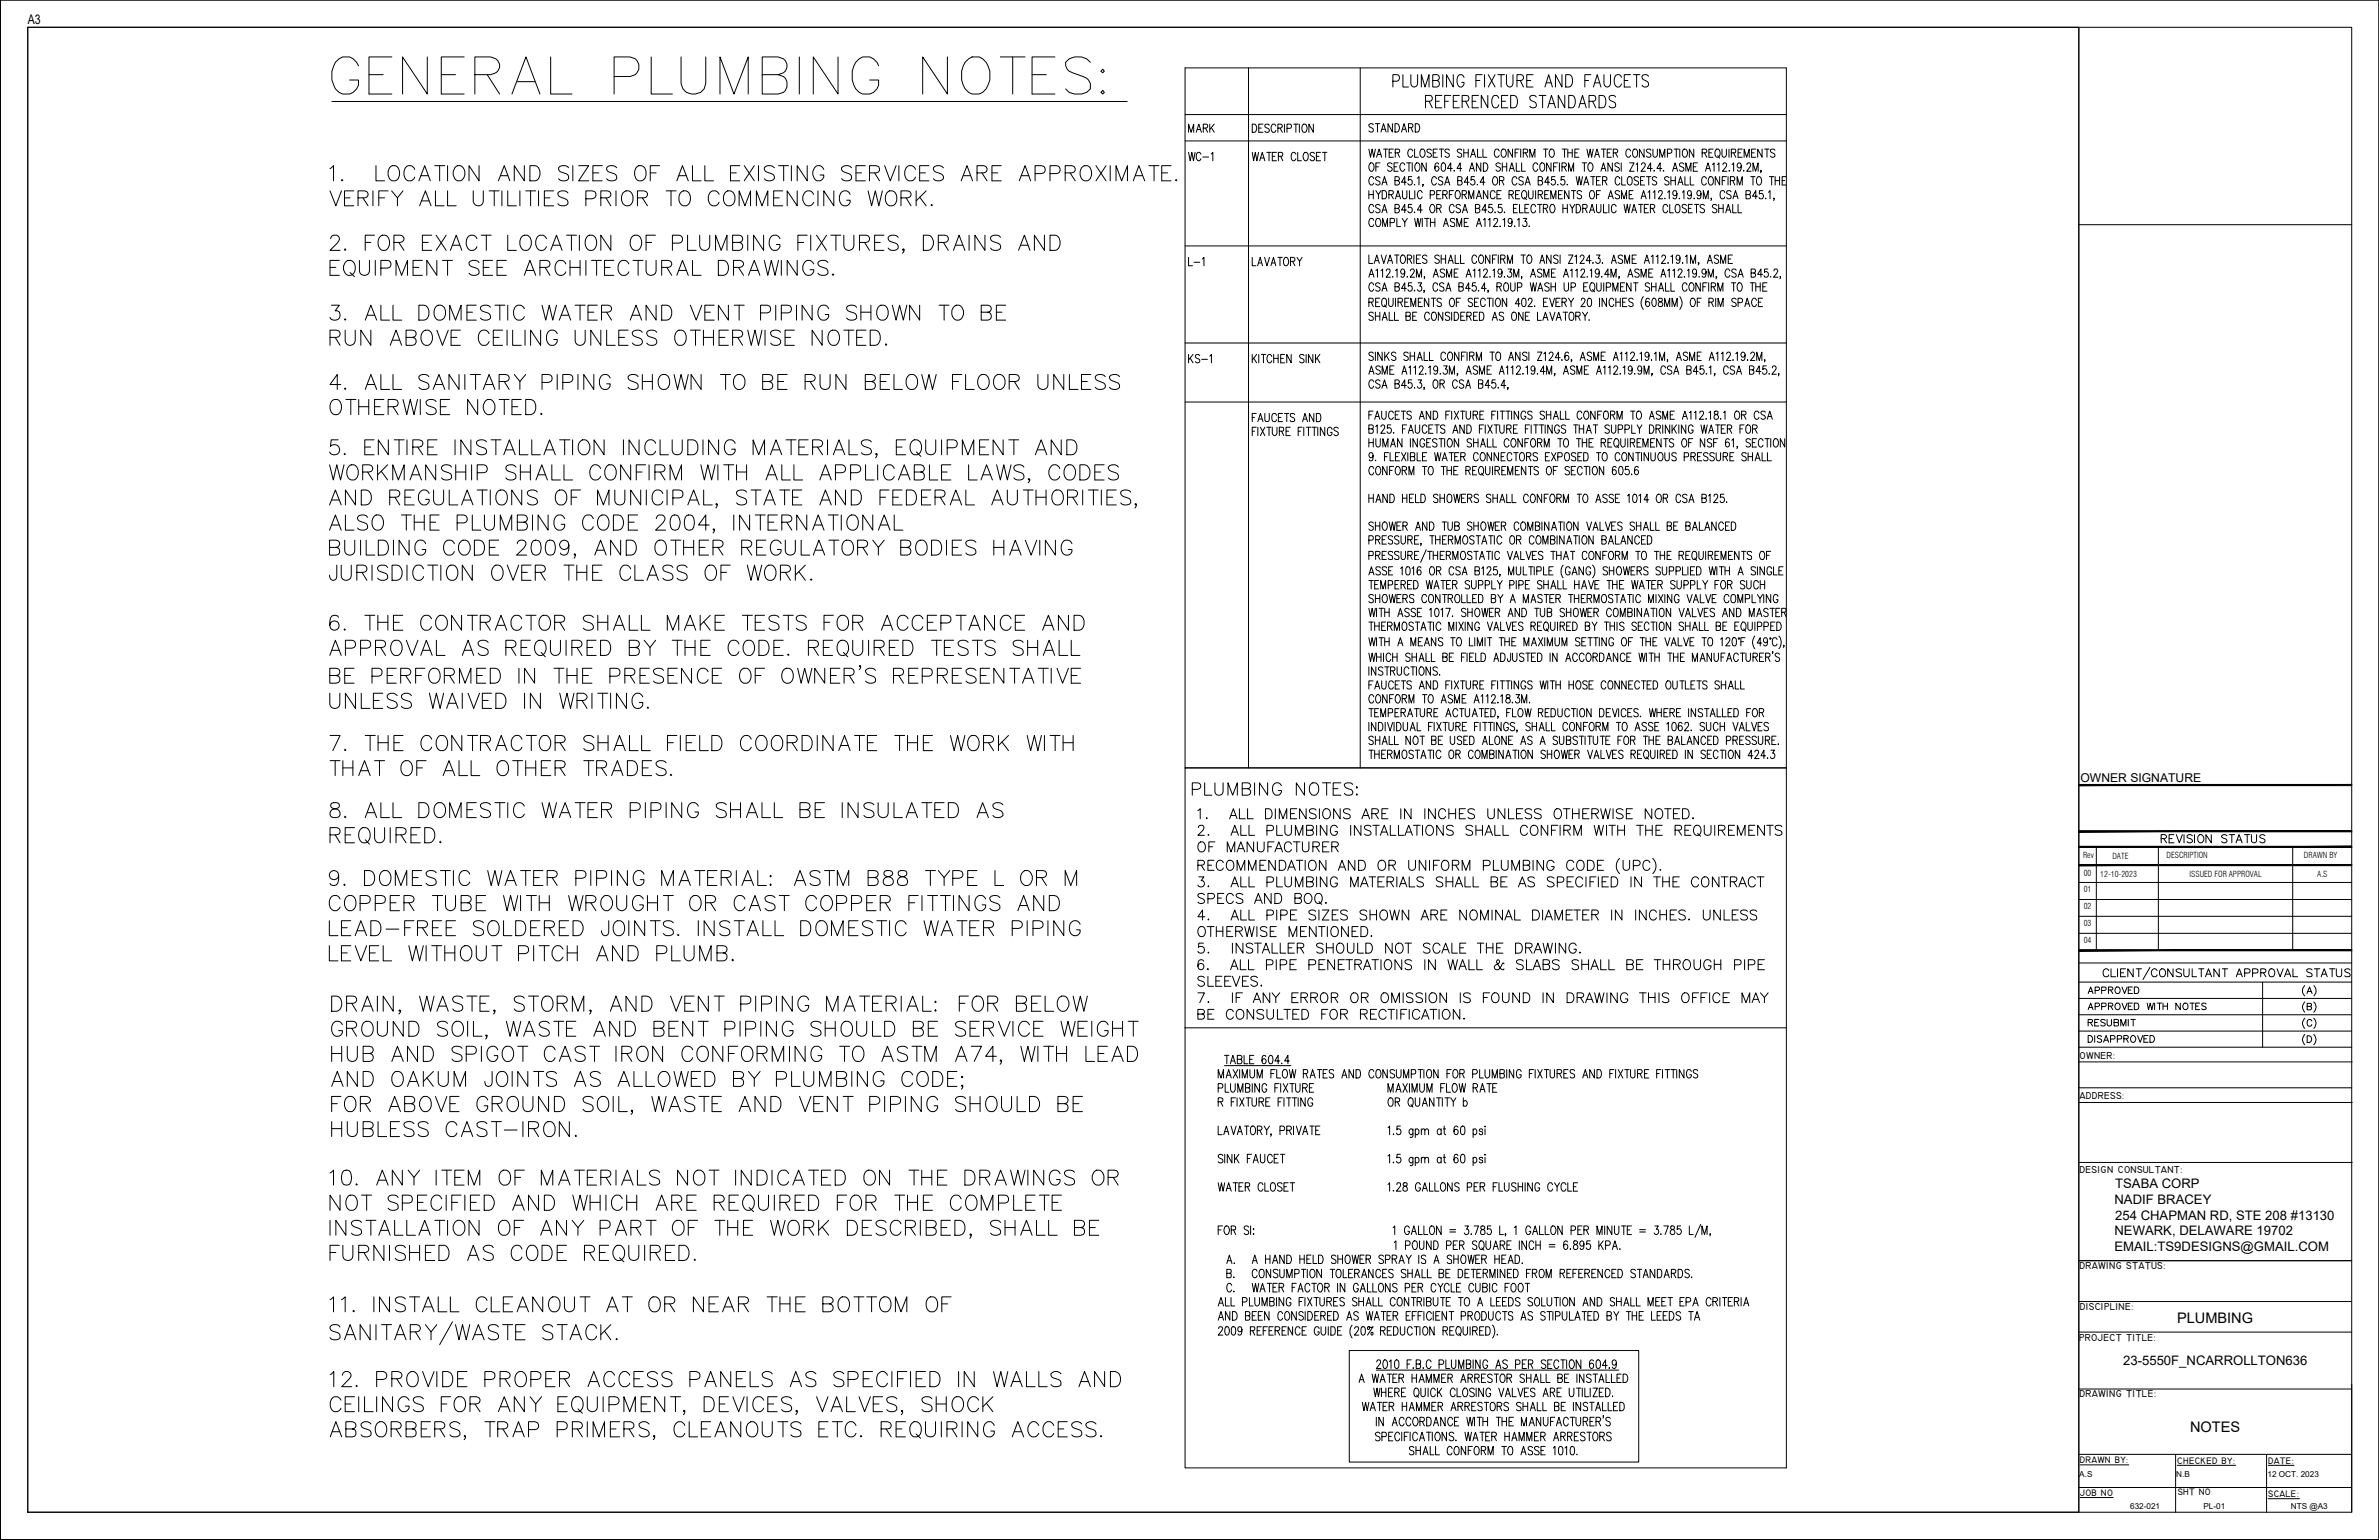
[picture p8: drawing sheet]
<svg xmlns="http://www.w3.org/2000/svg" width="432mm" height="279mm" viewBox="0 0 432 279" stroke-linecap="round" stroke-linejoin="round" font-family="sans-serif">
<defs><g id="words">
<text font-size="12.8" x="59.3" y="19.4">GENERAL PLUMBING NOTES:</text>
<text font-size="5.3" x="215.5" y="145">PLUMBING NOTES:</text>
<text font-size="4.4" x="214.8" y="49">L-1</text>
<g font-size="2.6">
<text x="395.1" y="240.1">PLUMBING</text>
<text x="397.5" y="259.8">NOTES</text>
</g>
<g font-size="2.4">
<text x="5" y="4.4">A3</text>
<text x="383.9" y="215.6">TSABA CORP</text>
<text x="383.8" y="218.4">NADIF BRACEY</text>
<text x="383.9" y="221.3">254 CHAPMAN RD, STE 208 #13130</text>
<text x="383.8" y="224.2">NEWARK, DELAWARE 19702</text>
<text x="383.8" y="227">EMAIL:TS9DESIGNS@GMAIL.COM</text>
<text x="385.4" y="247.7">23-5550F_NCARROLLTON636</text>
</g>
<text font-size="2.2" x="377.6" y="141.9">OWNER SIGNATURE</text>
<g font-size="1.8">
<text x="377.4" y="192.1">OWNER:</text>
<text x="377.4" y="199.4">ADDRESS:</text>
<text x="377.4" y="212.8">DESIGN CONSULTANT:</text>
<text x="377.4" y="230.3">DRAWING STATUS:</text>
<text x="377.5" y="237.6">DISCIPLINE:</text>
<text x="377.4" y="243.3">PROJECT TITLE:</text>
<text x="377.4" y="253.5">DRAWING TITLE:</text>
</g>
<g font-size="1.7">
<text x="377.5" y="265.5">DRAWN BY:</text>
<text x="395.2" y="265.6">CHECKED BY:</text>
<text x="411.7" y="265.6">DATE:</text>
<text x="377.5" y="271.4">JOB NO</text>
<text x="395.3" y="271.3">SHT NO</text>
<text x="411.7" y="271.6">SCALE:</text>
</g>
<g font-size="1.5">
<text x="378.1" y="155.7">Rev</text>
<text x="383.4" y="155.8">DATE</text>
<text x="393.2" y="155.6">DESCRIPTION</text>
<text x="418.2" y="155.7">DRAWN BY</text>
<text x="378.2" y="161.9">01</text>
<text x="378.2" y="158.9">00</text>
<text x="381.2" y="159.1">12-10-2023</text>
<text x="397.4" y="159.1">ISSUED FOR APPROVAL</text>
<text x="420.6" y="159.1">A.S</text>
<text x="378.2" y="165">02</text>
<text x="378.2" y="168">03</text>
<text x="378.2" y="171.1">04</text>
<text x="377.4" y="268">A.S</text>
<text x="395" y="268">N.B</text>
<text x="411.6" y="267.9">12 OCT. 2023</text>
<text x="386.6" y="273.8">632-021</text>
<text x="399.9" y="273.8">PL-01</text>
<text x="415.8" y="273.8">NTS @A3</text>
</g>
</g></defs>
<!-- layer: E-TEXT -->
<g fill="none" stroke="#000" stroke-width=".18">
<path d="M60.2 18.4h144.4M59.9 30.6l.6-.5v2.7M59.9 34.6l1.1 2.7 1-2.7M62.1 32.6l-.1 .1 .1 .1 .1-.1M62.5 35.9h1M64.2 34.6h-1.7v2.7h1.7M65 35.9h1.2l.3-.1a.62 .62 0 0 0 0-1l-.3-.2h-1.2v2.7M65.9 35.9l.9 1.4M67.7 34.6v2.7M68.2 30.1v2.7h1.6M68.7 35.9h1.1M70.4 34.6h-1.7v2.7"/>
<path d="M70.7 30.4a1.01 1.01 0 0 1 1.2-.3 1.01 1.01 0 0 1 .6 1 1.19 1.19 0 0 1-.2 1.3 1.19 1.19 0 0 1-1.3 .3 1.77 1.77 0 0 1-.3-2.3zM71.1 34.6l1 1.3 1.1-1.3M72.1 35.9v1.4M75.3 30.7a1 1 0 0 0-1.2-.7 1 1 0 0 0-.8 1.1 1.18 1.18 0 0 0 .3 1.3 1.18 1.18 0 0 0 1.2 .3l.5-.6M76 32.8l1.1-2.7 1 2.7M76.2 37.3l1-2.7 1 2.7M76.4 31.9h1.3M76.5 36.4h1.4M78.9 30.1h1.8M79 34.6v2.7h1.6M79.8 30.1v2.7M81.2 34.6v2.7h1.6"/>
<path d="M81.2 30.1v2.7M82.6 30.4a1.01 1.01 0 0 1 1.1-.3 1.01 1.01 0 0 1 .7 1 1.21 1.21 0 0 1-.3 1.3 1.21 1.21 0 0 1-1.3 .3 1.65 1.65 0 0 1-.2-2.3zM85.9 34.6v2a.92 .92 0 0 0 .9 .7 .92 .92 0 0 0 .9-.7v-2M87 30.1v2.7l-1.9-2.7v2.7M88.8 34.6h1.8M89.7 34.6v2.7M90.5 32.8l1-2.7 1 2.7M90.8 31.9h1.4M91.1 34.6v2.7M92.2 34.6v2.7h1.5M94.4 34.6v2.7M95.2 30.1v2.7l-1.9-2.7v2.7"/>
<path d="M95.4 34.6h1.8M96.2 30.1h.9a1.49 1.49 0 0 1 .9 1.3 1.49 1.49 0 0 1-.9 1.4h-.9zM96.3 34.6v2.7M97.7 34.6v2.7M98.8 35.9h1M100.5 34.6h-1.7v2.7h1.7M103.1 35a1.21 1.21 0 0 0-1.8 0 .68 .68 0 0 0 .5 .8l.8 .3a.65 .65 0 0 1 .5 .5 .65 .65 0 0 1-.3 .6 1.27 1.27 0 0 1-1.5-.2M103.2 30.4a1.21 1.21 0 0 0-1.8 0 .69 .69 0 0 0 .5 .8l.8 .3a.74 .74 0 0 1 .5 .9 1.21 1.21 0 0 1-1.8 0M104 30.1v2.7M105 30.1h1.8l-1.8 2.7h1.8M106.3 36.1h1.2l.4-.2a.72 .72 0 0 0 0-1.1l-.4-.2h-1.2v2.7M107.6 31.4h1.1"/>
<path d="M109.1 35.9h1.1l.4-.1a.62 .62 0 0 0 0-1l-.4-.2h-1.1v2.7M109.3 30.1h-1.7v2.7h1.7M110 35.9l.9 1.4M111.8 34.6v2.7M111.9 30.4a1.23 1.23 0 0 0-1.8 0 .69 .69 0 0 0 .5 .8l.8 .3a.74 .74 0 0 1 .5 .9 1.23 1.23 0 0 1-1.8 0M113.1 35a1.01 1.01 0 0 1 1.1-.3 1.01 1.01 0 0 1 .7 .9 1.18 1.18 0 0 1-.2 1.3 1.18 1.18 0 0 1-1.3 .3 1.64 1.64 0 0 1-.3-2.2zM115.4 30.4a1.01 1.01 0 0 1 1.2-.3 1.01 1.01 0 0 1 .7 1 1.19 1.19 0 0 1-.3 1.3 1.19 1.19 0 0 1-1.3 .3 1.77 1.77 0 0 1-.3-2.3zM115.7 35.9h1.2l.4-.1a.62 .62 0 0 0 0-1l-.4-.2h-1.2v2.7M116.6 35.9l.9 1.4M118 31.4h1.1M119.7 30.1h-1.7v2.7M120.9 34.6h1.8"/>
<path d="M121.8 34.6v2.7M122.9 32.8l1-2.7 1 2.7M123.2 31.9h1.3M123.5 35a1.01 1.01 0 0 1 1.1-.3 1.01 1.01 0 0 1 .7 .9 1.19 1.19 0 0 1-.2 1.4 1.19 1.19 0 0 1-1.4 .2 1.7 1.7 0 0 1-.2-2.2zM125.7 30.1v2.7h1.6M127.9 30.1v2.7h1.6M130.5 35.3a1 1 0 0 0-1.1-.7 1 1 0 0 0-.8 1 1.19 1.19 0 0 0 .2 1.4 1.19 1.19 0 0 0 1.3 .2l.4-.5M131.8 34.8a1.06 1.06 0 0 1 1.6 .8 1.19 1.19 0 0 1-.3 1.4 1.19 1.19 0 0 1-1.3 .2 1.66 1.66 0 0 1 0-2.4zM132.6 31.4h1M134.2 37.3v-2.7l1 2.7 1-2.7v2.7M134.3 30.1h-1.7v2.7h1.7M135.1 30.1l1.8 2.7"/>
<path d="M136.9 30.1l-1.8 2.7M137.3 37.3v-2.7l1 2.7 1.1-2.7v2.7M137.7 30.1v2.7M140.4 35.9h1M140.5 30.4a1.23 1.23 0 0 0-1.8 0 .69 .69 0 0 0 .5 .8 1.45 1.45 0 0 1 1.3 .8v.4a1.23 1.23 0 0 1-1.8 0M141.3 30.1h1.8M142.1 34.6h-1.7v2.7h1.7M142.2 30.1v2.7M143.6 30.1v2.7M144.7 34.6v2.7l-1.8-2.7v2.7M146.5 30.1v2.7l-1.8-2.7v2.7M147.7 35.3a.96 .96 0 0 0-.9-.7 .96 .96 0 0 0-.9 .7 1.53 1.53 0 0 0 .6 2 1.03 1.03 0 0 0 1.2-.6"/>
<path d="M148.5 34.6v2.7M149.5 30.7a.94 .94 0 0 0-.9-.7 .94 .94 0 0 0-.9 .7 1.59 1.59 0 0 0 .6 2.1 .96 .96 0 0 0 1.2-1.1h-.7M151.3 34.6v2.7l-1.8-2.7v2.7M154.3 35.3a1.01 1.01 0 0 0-1.1-.7 1.01 1.01 0 0 0-.8 1 1.19 1.19 0 0 0 .2 1.4 1.19 1.19 0 0 0 1.3 .2l.4-.5v-.4h-.6M154.6 30.4a1.21 1.21 0 0 0-1.9 0 .68 .68 0 0 0 .6 .8l.8 .3a.74 .74 0 0 1 .5 .9 1.21 1.21 0 0 1-1.9 0M155.4 31.4h1M157.1 30.1h-1.7v2.7h1.7M157.6 34.6l.6 2.7 .7-2.7 .6 2.7 .6-2.7M157.8 31.4h1.2l.4-.2a.65 .65 0 0 0 0-1l-.4-.1h-1.2v2.7M158.8 31.4l.8 1.4M160.6 30.1l1 2.7 1-2.7M161 35a1.01 1.01 0 0 1 1.1-.3 1.01 1.01 0 0 1 .7 .9 1.19 1.19 0 0 1-.3 1.4 1.19 1.19 0 0 1-1.3 .2 1.7 1.7 0 0 1-.2-2.2z"/>
<path d="M163.2 30.1v2.7M163.5 35.9h1.2l.4-.1a.62 .62 0 0 0 0-1l-.4-.2h-1.2v2.7M164.5 35.9l.9 1.4M166.2 30.7a1 1 0 0 0-1.2-.7 1 1 0 0 0-.8 1.1 1.19 1.19 0 0 0 .3 1.3 1.19 1.19 0 0 0 1.3 .3l.4-.6M166.3 34.6v2.7M166.9 31.4h1.1M166.9 35.8l1.2 1.5M168.1 34.6l-1.8 1.8M168.6 30.1h-1.7v2.7h1.7M169.1 37.1l-.1 .1 .1 .1 .1-.1M171.2 30.4a1.23 1.23 0 0 0-1.8 0 .69 .69 0 0 0 .5 .8 1.45 1.45 0 0 1 1.3 .8v.4a1.23 1.23 0 0 1-1.8 0M174.5 32.8l1-2.7 1 2.7"/>
<path d="M174.9 31.9h1.2M177.3 31.4h1.2l.4-.2a.65 .65 0 0 0 0-1l-.4-.1h-1.2v2.7M178.2 31.4l1 1.4M180 31.4h1.1M181.7 30.1h-1.7v2.7h1.7M185 32.8l1.1-2.7 1 2.7M185.4 31.9h1.3M187.9 31.5h1.1l.4-.1a.74 .74 0 0 0 .3-.8 .74 .74 0 0 0-.7-.5h-1.1v2.7M190.6 31.5h1.2a.72 .72 0 0 0 .6-.7 .72 .72 0 0 0-.6-.7h-1.2v2.7M193.3 31.4h1.2l.4-.2a.65 .65 0 0 0 0-1l-.4-.1h-1.2v2.7M194.2 31.4l1 1.4M196.3 30.4a1.01 1.01 0 0 1 1.2-.3 1.01 1.01 0 0 1 .6 1 1.18 1.18 0 0 1-.2 1.3 1.18 1.18 0 0 1-1.3 .3 1.71 1.71 0 0 1-.3-2.3z"/>
<path d="M198.9 30.1l1.8 2.7M200.7 30.1l-1.8 2.7M201.5 30.1v2.7M202.6 32.8v-2.7l1 2.7 1-2.7v2.7M205.7 32.8l1-2.7 1.1 2.7M206.1 31.9h1.2M208.5 30.1h1.9M209.5 30.1v2.7M210.9 31.4h1M212.6 30.1h-1.7v2.7h1.7M213.5 32.6l-.1 .1 .1 .1 .1-.1M59.9 48.5h1.1"/>
<path d="M60 43.3a.66 .66 0 0 1 .5-.6h.6a.68 .68 0 0 1 .4 1l-1.6 1.7h1.8M60.2 55.4h1.4l-.8 1a.88 .88 0 0 1 .9 1 .88 .88 0 0 1-1.2 .7l-.3-.1-.3-.4M61.6 47.2h-1.7v2.8h1.7M62.7 57.8l-.2 .2 .2 .1 .1-.1M62.7 59.9v1.9a.92 .92 0 0 0 .9 .9 .92 .92 0 0 0 .9-.9v-1.9M62.7 45.1l-.2 .2 .2 .1 .1-.1M62.9 47.4a1.06 1.06 0 0 1 1.6 .9 1.19 1.19 0 0 1-.3 1.3 1.19 1.19 0 0 1-1.3 .2 1.58 1.58 0 0 1 0-2.4zM63.5 49.4l.8 .8M65.2 47.2v2a.92 .92 0 0 0 .9 .8 .92 .92 0 0 0 1-.8v-2M66.3 58.1l1-2.7 1.1 2.7M66.3 44h1M66.7 57.2h1.3"/>
<path d="M67.3 59.9v2.8l-1.8-2.8v2.8M68 42.7h-1.7v2.7M68.1 47.2v2.8M68.9 43.1a1.01 1.01 0 0 1 1.1-.4 1.01 1.01 0 0 1 .7 1 1.28 1.28 0 0 1-1.3 1.7 1.65 1.65 0 0 1-.5-2.3zM69.1 55.4v2.7h1.6M69.1 48.6h1.2a.7 .7 0 0 0 .7-.7 .7 .7 0 0 0-.7-.7h-1.2v2.8M71.3 55.4v2.7h1.6M71.5 44h1.1a.73 .73 0 0 0 .7-.8l-.3-.4-.4-.1h-1.1v2.7M71.9 50v-2.8l1 2.8 1.1-2.8v2.8M72.4 44l.9 1.4M75 48.5h1M76 55.4h1a1.45 1.45 0 0 1 .9 1.3 1.45 1.45 0 0 1-.9 1.4h-1z"/>
<path d="M76.7 47.2h-1.7v2.8h1.7M76.7 44h1M78.4 42.7h-1.7v2.7h1.7M79 55.8a1.01 1.01 0 0 1 1.2-.4 1.01 1.01 0 0 1 .7 1 1.19 1.19 0 0 1-.3 1.3 1.19 1.19 0 0 1-1.3 .3 1.7 1.7 0 0 1-.3-2.2zM79.2 42.7l1.8 2.7M79.3 59.9l1 2.8 1.1-2.8M79.3 47.2v2.8l-1.8-2.8v2.8M80.3 47.2h1.8M81 42.7l-1.8 2.7M81.2 47.2v2.8M81.6 58.1v-2.7l1.1 2.7 1-2.7v2.7M81.7 45.4l1.1-2.7 1 2.7"/>
<path d="M82.1 44.5h1.3M83.6 59.9h-1.7v2.8h1.7M84.8 56.6h1M86.4 55.4h-1.6v2.7h1.6M86.6 43.3a1.01 1.01 0 0 0-1.2-.6 1.01 1.01 0 0 0-.8 1 1.28 1.28 0 0 0 1.3 1.7l.3-.1 .4-.6M87 47.6a1.21 1.21 0 0 0-1.9 0 .68 .68 0 0 0 .5 .8l.8 .2a.7 .7 0 0 1 .3 1.2 1.27 1.27 0 0 1-1.6-.2M87.3 42.7h1.9M87.7 48.5h1.1M88.3 42.7v2.7M89 55.8a1.21 1.21 0 0 0-1.8 0 .68 .68 0 0 0 .5 .7l.8 .3a.7 .7 0 0 1 .3 1.2 1.3 1.3 0 0 1-1.6-.3M89.4 47.2h-1.7v2.8h1.7M89.8 55.4h1.9"/>
<path d="M90.2 48.5h1M90.7 55.4v2.7M91.2 59.9h-1.7v2.8h1.7M91.9 47.2h-1.7v2.8h1.7M92 59.9v2.8M92.2 42.7v2.7h1.5M92.2 55.4v2.7M93 59.9v2.8h1.6M94.6 43.1a1.01 1.01 0 0 1 1.2-.4 1.01 1.01 0 0 1 .6 1 1.28 1.28 0 0 1-1.2 1.7 1.61 1.61 0 0 1-.6-2.3zM95.2 56a1 1 0 0 0-1.2-.6 1 1 0 0 0-.8 1 1.18 1.18 0 0 0 .3 1.3 1.18 1.18 0 0 0 1.2 .3l.5-.6M95.2 50l1-2.8 1 2.8M95.3 59.9v2.8"/>
<path d="M95.5 49.1h1.4M98 48.5h1.2l.4-.1a.62 .62 0 0 0 0-1l-.4-.2h-1.2v2.8M98.1 59.9v2.8l-1.8-2.8v2.8M98.4 55.4l.7 2.7 .6-2.7 .6 2.7 .7-2.7M98.9 48.5l.9 1.5M99.2 43.3a1.01 1.01 0 0 0-1.2-.6 1.01 1.01 0 0 0-.8 1 1.28 1.28 0 0 0 1.3 1.7l.3-.1 .4-.6M99.9 45.4l1.1-2.7 1 2.7M100.3 44.5h1.3M101.5 58.1l1.1-2.7 1 2.7M101.9 57.2h1.3M102.7 47.9a1 1 0 0 0-1.1-.7 1 1 0 0 0-.8 1.1 1.19 1.19 0 0 0 .2 1.3 1.19 1.19 0 0 0 1.3 .2l.4-.5M102.8 42.7h1.8"/>
<path d="M103.5 48.5h1.8M103.5 47.2v2.8M103.7 42.7v2.7M104.4 59.9v1.9a.92 .92 0 0 0 .9 .9 .92 .92 0 0 0 .9-.9v-1.9M104.4 55.4h1.8M105.2 42.7v2.7M105.3 47.2v2.8M105.3 55.4v2.7M106.3 47.2v2.8M106.7 42.8a1.04 1.04 0 0 1 1.6 .9 1.21 1.21 0 0 1-.3 1.3 1.21 1.21 0 0 1-1.3 .3 1.72 1.72 0 0 1 0-2.5zM106.7 56.6h1.1M107.4 47.2h1.8"/>
<path d="M108.3 47.2v2.8M108.4 55.4h-1.7v2.7h1.7M109.1 59.9v2.8l-1.9-2.8v2.8M109.2 56.6h1.2l.3-.1a.62 .62 0 0 0 0-1l-.3-.1h-1.2v2.7M109.7 48.5h1M110.1 59.9v2.8h1.6M110.1 56.6l.9 1.5M110.9 42.7v2.7l-1.8-2.7v2.7M111.4 47.2h-1.7v2.8h1.7M114 59.9h-1.7v2.8h1.7M114.1 47.9a1 1 0 0 0-1.1-.7 1 1 0 0 0-.8 1.1 1.19 1.19 0 0 0 .2 1.3 1.19 1.19 0 0 0 1.3 .2l.4-.5M114.4 58.1l1-2.7 1.1 2.7"/>
<path d="M114.6 43.1a1.01 1.01 0 0 1 1.2-.4 1.01 1.01 0 0 1 .7 1 1.28 1.28 0 0 1-1.3 1.7 1.61 1.61 0 0 1-.6-2.3zM114.8 57.2h1.3M114.9 47.2h1.8M115.8 47.2v2.8M117.3 47.2v2a.92 .92 0 0 0 .9 .8 .92 .92 0 0 0 .9-.8v-2M117.3 44h1M119 42.7h-1.7v2.7M119.1 55.4v2.7l-1.8-2.7v2.7M120.1 55.4h.9a1.45 1.45 0 0 1 1 1.3 1.45 1.45 0 0 1-1 1.4h-.9zM120.1 48.5h1.2l.4-.1a.62 .62 0 0 0 0-1l-.4-.2h-1.2v2.8M121 48.5l.9 1.5M122 44.1h1.2l.4-.1a.73 .73 0 0 0 .3-.8 .73 .73 0 0 0-.7-.5h-1.2v2.7"/>
<path d="M122.9 50l1-2.8 1 2.8M123.2 49.1h1.3M124.8 42.7v2.7h1.6M125.3 55.4l1.1 2.7 1-2.7M125.3 59.9h1.8M125.7 47.2v2.8h1.6M126.2 59.9v2.8M127 42.7v1.9a.92 .92 0 0 0 .9 .8 .92 .92 0 0 0 .9-.8v-1.9M127.7 59.9v2.8M127.9 56.6h1M129.5 59.9v2.8M129.6 55.4h-1.7v2.7h1.7"/>
<path d="M129.9 45.4v-2.7l1 2.7 1.1-2.7v2.7M130.4 47.2h.9a1.45 1.45 0 0 1 .9 1.4 1.45 1.45 0 0 1-.9 1.4h-.9zM132.2 55.4v2.7l-1.8-2.7v2.7M132.2 59.9h-1.7v2.8h1.7M133 44h1.2l.3-.1a.65 .65 0 0 0 0-1.1l-.3-.1h-1.2v2.7h1.2a.72 .72 0 0 0 .6-.7 .72 .72 0 0 0-.6-.7M133.1 48.5h1.2a.72 .72 0 0 0 .7-.7l-.3-.4-.4-.2h-1.2v2.8M133.3 55.4h1.8M134 48.5l1 1.5M134.2 55.4v2.7M135.7 59.9l.7 2.8 .6-2.8 .7 2.8 .6-2.8M135.7 42.7v2.7M135.8 50l1.1-2.8 1 2.8"/>
<path d="M136.2 49.1h1.3M138 56.8h1.2a.7 .7 0 0 0 .7-.7 .7 .7 0 0 0-.7-.7h-1.2v2.7M138.6 42.7v2.7l-1.8-2.7v2.7M138.7 47.2l.7 2.8 .6-2.8 .7 2.8 .6-2.8M138.9 59.9v2.8M140.8 55.4v2.7M141.6 43.3a1.01 1.01 0 0 0-1.2-.6 1.01 1.01 0 0 0-.8 1 1.21 1.21 0 0 0 .3 1.3 1.21 1.21 0 0 0 1.3 .3l.4-.6v-.3h-.7M141.8 56.8h1.2a.7 .7 0 0 0 .7-.7 .7 .7 0 0 0-.7-.7h-1.2v2.7M141.8 47.2v2.8M144.2 59.9h-1.7v2.8h1.7M144.6 55.4v2.7M144.7 47.2v2.8l-1.8-2.8v2.8"/>
<path d="M144.8 44h1.1M146.5 42.7h-1.7v2.7M147.2 42.7v2.7M147.4 55.4v2.7l-1.8-2.7v2.7M147.7 47.9a.96 .96 0 0 0-.9-.7 .96 .96 0 0 0-.9 .7 1.53 1.53 0 0 0 .6 2.1 .95 .95 0 0 0 1.2-1.1h-.7M148.2 42.7l1.8 2.7M149.2 59.9v2.8l-1.8-2.8v2.8M150 42.7l-1.8 2.7M150.3 47.6a1.21 1.21 0 0 0-1.8 0 .68 .68 0 0 0 .5 .8l.8 .2a.7 .7 0 0 1 .2 1.2 1.27 1.27 0 0 1-1.5-.2M150.4 56a1 1 0 0 0-1.1-.6 1 1 0 0 0-.8 1 1.19 1.19 0 0 0 .2 1.3 1.19 1.19 0 0 0 1.3 .3l.4-.6v-.3h-.6M150.8 42.7h1.8M151.2 49.7l-.2 .1 .2 .2 .1-.2"/>
<path d="M151.7 42.7v2.7M153.2 42.7v1.9a.92 .92 0 0 0 .9 .8 .92 .92 0 0 0 .9-.8v-1.9M153.2 59.9h1.8M154.1 59.9v2.8M155.5 55.8a1.21 1.21 0 0 0-1.8 0 .68 .68 0 0 0 .5 .7l.8 .3a.7 .7 0 0 1 .2 1.2 1.27 1.27 0 0 1-1.5-.3M156 44h1.2l.4-.1a.65 .65 0 0 0 0-1.1l-.4-.1h-1.2v2.7M156.3 56.6h1.8M156.3 55.4v2.7M156.9 44l.9 1.4M157.2 59.9h-1.7v2.8h1.7M157.9 59.9h1a1.49 1.49 0 0 1 .9 1.4 1.49 1.49 0 0 1-.9 1.4h-1zM158.1 55.4v2.7"/>
<path d="M158.8 44h1M159.4 55.8a1.01 1.01 0 0 1 1.1-.4 1.01 1.01 0 0 1 .7 1 1.19 1.19 0 0 1-.2 1.3 1.19 1.19 0 0 1-1.4 .3 1.7 1.7 0 0 1-.2-2.2zM160.4 42.7h-1.6v2.7h1.6M162 55.4l.6 2.7 .7-2.7 .7 2.7 .6-2.7M163 43.1a1.21 1.21 0 0 0-1.8 0 .69 .69 0 0 0 .5 .8l.8 .2a.67 .67 0 0 1 .5 .5 .67 .67 0 0 1-.2 .7 1.2 1.2 0 0 1-1.6-.3M164.1 45.3l-.1 .1-.2-.1 .2-.2a.5 .5 0 0 1-.2 .8M166.9 55.4v2.7l-1.8-2.7v2.7M167.6 42.7h.9a1.46 1.46 0 0 1 1 1.3 1.46 1.46 0 0 1-1 1.4h-.9zM170.3 44h1.2l.4-.1a.65 .65 0 0 0 0-1.1l-.4-.1h-1.2v2.7M170.4 55.4h1.9M171.2 44l.9 1.4M171.4 55.4v2.7"/>
<path d="M173.1 55.8a.92 .92 0 0 1 .9-.5 .92 .92 0 0 1 .7 .7 1.53 1.53 0 0 1-.6 2.1 1.37 1.37 0 0 1-1.3-.8 1.37 1.37 0 0 1 .3-1.5zM173.1 45.4l1-2.7 1 2.7M173.4 44.5h1.3M175.9 42.7v2.7M178.1 56.6h1.2l.4-.1a.62 .62 0 0 0 0-1l-.4-.1h-1.2v2.7h1.2a.72 .72 0 0 0 .6-.7 .72 .72 0 0 0-.6-.8M178.8 42.7v2.7l-1.8-2.7v2.7M180.8 56.6h1.1M181.6 43.1a1.21 1.21 0 0 0-1.8 0 .68 .68 0 0 0 .5 .8l.8 .2a.67 .67 0 0 1 .5 .5 .67 .67 0 0 1-.2 .7 1.24 1.24 0 0 1-1.6-.3M182.5 55.4h-1.7v2.7h1.7M184.9 45.4l1-2.7 1 2.7M185.3 44.5h1.3M189.6 42.7v2.7l-1.9-2.7v2.7"/>
<path d="M190.6 42.7h.9a1.49 1.49 0 0 1 .9 1.3 1.49 1.49 0 0 1-.9 1.4h-.9zM59.9 61.2h1.2l.4-.1a.65 .65 0 0 0 0-1.1l-.4-.1h-1.2v2.8M60.2 72.9a1.01 1.01 0 0 1 1.1-.4 1.01 1.01 0 0 1 .7 1 1.19 1.19 0 0 1-.3 1.3 1.19 1.19 0 0 1-1.3 .3 1.77 1.77 0 0 1-.2-2.2zM60.8 61.2l.9 1.5M61.4 79.8h-1.3l-.1 1.2a.95 .95 0 0 1 1.4 0 .95 .95 0 0 1-.2 1.4 .95 .95 0 0 1-1.4-.4M61.8 69.8h-1.9l1.3-1.9v2.8M62.7 70.4l-.2 .1 .2 .2 .1-.2M62.8 72.5h1.8M63.7 72.5v2.7M65.1 72.5v2.7M65.1 73.8h1.8M66.3 70.7l1-2.8 1.1 2.8"/>
<path d="M66.7 69.8h1.3M66.9 72.5v2.7M67.9 79.8h-1.7v2.7h1.7M68 73.8h1M69.1 67.9v2.8h1.6M69.7 72.5h-1.7v2.7h1.7M70.4 73.8h1.2l.4-.1a.65 .65 0 0 0 0-1.1l-.4-.1h-1.2v2.7M70.5 79.8v2.7l-1.8-2.7v2.7M70.8 62.7l1.1-2.8 1 2.8M71.2 61.7h1.3M71.3 67.9v2.8h1.6M71.3 73.8l1 1.4"/>
<path d="M71.5 79.8h1.9M72.4 79.8v2.7M73.2 72.5l.6 2.7 .7-2.7 .6 2.7 .7-2.7M73.7 61.2h1.1l.5-.1a.65 .65 0 0 0 0-1.1l-.5-.1h-1.1v2.8h1.1a.74 .74 0 0 0 .7-.6 .74 .74 0 0 0-.2-.8l-.5-.1M73.9 79.8v2.7M76.3 72.5v2.7M76.7 60.3a1.01 1.01 0 0 1 1.1-.4 1.01 1.01 0 0 1 .7 1.1 1.28 1.28 0 0 1-1.3 1.7 1.61 1.61 0 0 1-.5-2.4zM77.9 68.3a1.21 1.21 0 0 0-1.9 0 .68 .68 0 0 0 .5 .8l.8 .3a.65 .65 0 0 1 .5 .5 .65 .65 0 0 1-.2 .6 1.27 1.27 0 0 1-1.6-.2M78.6 70.7l1.1-2.8 1 2.8M79 69.8h1.3M79.2 72.9a1.23 1.23 0 0 0-1.9 0 .69 .69 0 0 0 .6 .8l.7 .2a.72 .72 0 0 1 .6 .9 1.23 1.23 0 0 1-1.9 0M79.3 79.8h-1.7v2.7h1.7"/>
<path d="M79.9 73.8h1.1M81.6 72.5h-1.7v2.7h1.7M81.9 61.2h1M82.6 79.8v2.7M83.3 67.9v2.8l-1.8-2.8v2.8M84.4 67.9v2.8M85.4 67.9h1.8M85.5 79.8v2.7l-1.8-2.7v2.7M86.3 67.9v2.8M86.7 72.5v2.7l-1.8-2.7v2.7M87.7 70.7l1.1-2.8 1 2.8M88 72.9a1.01 1.01 0 0 1 1.2-.4 1.01 1.01 0 0 1 .6 1 1.21 1.21 0 0 1-.2 1.3 1.21 1.21 0 0 1-1.3 .3 1.65 1.65 0 0 1-.3-2.2z"/>
<path d="M88.1 69.8h1.3M88.8 60.5a1.01 1.01 0 0 0-1.2-.6 1.01 1.01 0 0 0-.8 1.1 1.28 1.28 0 0 0 1.3 1.7l.3-.2 .4-.5M89.1 79.8h1.8M89.5 61.2h1.1M90 79.8v2.7M90.6 69.2h1.2l.4-.1a.62 .62 0 0 0 0-1l-.4-.2h-1.2v2.8M90.6 72.5h1.8M91.5 69.2l.9 1.5M91.5 72.5v2.7M92.9 73.8h1.1M93.3 67.9l1.1 1.3 1-1.3M94.3 79.8v2.7h1.5"/>
<path d="M94.4 69.2v1.5M94.6 72.5h-1.7v2.7h1.7M95.4 72.5h.9a1.46 1.46 0 0 1 1 1.4 1.46 1.46 0 0 1-1 1.3h-.9zM96.5 79.8v2.7h1.6M98.3 75l-.2 .1 .2 .1 .1-.1M98.4 69.4h1.2a.72 .72 0 0 0 .6-.7 .72 .72 0 0 0-.6-.8h-1.2v2.8M101.1 60.5a1.01 1.01 0 0 0-1.1-.6 1.01 1.01 0 0 0-.8 1.1 1.28 1.28 0 0 0 1.3 1.7 .98 .98 0 0 0 .6-1.1h-.6M101.1 67.9v2.8M101.6 79.8h1.8M102.2 69.4h1.1a.72 .72 0 0 0 .7-.7 .72 .72 0 0 0-.7-.8h-1.1v2.8M102.5 79.8v2.7M103.9 79.8v2.7"/>
<path d="M104.9 67.9v2.8M107.8 67.9v2.8l-1.8-2.8v2.8M109.6 79.8v2.7l-1.8-2.7v2.7M110.7 68.6a1.01 1.01 0 0 0-1.1-.7 1.01 1.01 0 0 0-.8 1.1 1.19 1.19 0 0 0 .3 1.3 1.19 1.19 0 0 0 1.3 .2l.3-.5v-.4h-.6M112.3 61.2h1.1M113.2 79.8v2.7M115.8 68.3a1.21 1.21 0 0 0-1.8 0 .68 .68 0 0 0 .5 .8l.8 .3a.65 .65 0 0 1 .5 .5 .65 .65 0 0 1-.2 .6 1.27 1.27 0 0 1-1.6-.2M116 79.8v2.7l-1.8-2.7v2.7M116.6 60.3a1.21 1.21 0 0 0-1.8 0 .68 .68 0 0 0 .5 .8l.8 .2a.67 .67 0 0 1 .5 .6 .67 .67 0 0 1-.3 .6 1.24 1.24 0 0 1-1.5-.3M116.6 67.9v2.8M116.6 69.2h1.8M118.4 67.9v2.8"/>
<path d="M119.2 60.3a1.23 1.23 0 0 0-1.8 0 .69 .69 0 0 0 .5 .8l.8 .2a.67 .67 0 0 1 .5 .6 .67 .67 0 0 1-.2 .6 1.2 1.2 0 0 1-1.6-.3M119.7 68.3a1.01 1.01 0 0 1 1.2-.3 1.01 1.01 0 0 1 .6 1 1.19 1.19 0 0 1-.2 1.3 1.19 1.19 0 0 1-1.3 .2 1.7 1.7 0 0 1-.3-2.2zM119.8 79.8v2.7h1.5M122 79.8v1.9a.92 .92 0 0 0 .9 .8 .92 .92 0 0 0 .9-.8v-1.9M122.3 67.9l.7 2.8 .6-2.8 .7 2.8 .6-2.8M122.7 60.3a1.01 1.01 0 0 1 1.2-.4 1.01 1.01 0 0 1 .6 1.1 1.21 1.21 0 0 1-.2 1.3 1.21 1.21 0 0 1-1.3 .2 1.77 1.77 0 0 1-.3-2.2zM124.8 79.8h1a1.45 1.45 0 0 1 .9 1.4 1.45 1.45 0 0 1-.9 1.3h-1zM127.3 67.9v2.8l-1.9-2.8v2.8M127.6 79.8v2.7M127.7 61.2h1.8M130.4 79.8v2.7l-1.8-2.7v2.7M130.5 61.2h1.1"/>
<path d="M130.8 67.9h1.8M131.7 67.9v2.8M133 61.2h1.2l.3-.1a.65 .65 0 0 0 0-1.1l-.3-.1h-1.2v2.8M133.4 68.3a1.01 1.01 0 0 1 1.1-.3 1.01 1.01 0 0 1 .7 1 1.19 1.19 0 0 1-.2 1.3 1.19 1.19 0 0 1-1.4 .2 1.7 1.7 0 0 1-.2-2.2zM133.9 61.2l.9 1.5M138.4 69.2h1.2l.4-.1a.62 .62 0 0 0 0-1l-.4-.2h-1.2v2.8h1.2a.72 .72 0 0 0 .7-.8 .72 .72 0 0 0-.7-.7M141.2 69.2h1M141.7 60.3a1.21 1.21 0 0 0-1.8 0 .68 .68 0 0 0 .5 .8l.8 .2a.67 .67 0 0 1 .5 .6 .67 .67 0 0 1-.3 .6 1.24 1.24 0 0 1-1.5-.3M142.5 61.2h1M142.7 79.8h1.8M142.9 67.9h-1.7v2.8h1.7M143.6 79.8v2.7"/>
<path d="M146.1 69.2h1.2l.4-.1a.62 .62 0 0 0 0-1l-.4-.2h-1.2v2.8M146.7 79.8h-1.7v2.7h1.7M147 69.2l1 1.5M148.8 67.9v2a.92 .92 0 0 0 1 .8 .92 .92 0 0 0 .9-.8v-2M150.2 79.8v2.7M150.5 60.3a1.01 1.01 0 0 1 1.2-.4 1.01 1.01 0 0 1 .7 1.1 1.28 1.28 0 0 1-1.4 1.7 1.65 1.65 0 0 1-.5-2.4zM153.5 67.9v2.8l-1.8-2.8v2.8M154.1 79.8v2.7h1.6M155.5 61.2h1M157.1 69.2h1.1l.4-.1a.62 .62 0 0 0 0-1l-.4-.2h-1.1v2.8h1.1l.4-.2a.72 .72 0 0 0 0-1.1l-.4-.2M159.8 69.2h1M160.8 62.4l-.1 .1 .1 .2 .2-.2"/>
<path d="M161.5 67.9h-1.7v2.8h1.7M162.3 67.9v2.8h1.5M164.4 79.8h-1.7v2.7h1.7M164.7 68.3a1.01 1.01 0 0 1 1.2-.3 1.01 1.01 0 0 1 .6 1 1.19 1.19 0 0 1-.2 1.3 1.19 1.19 0 0 1-1.3 .2 1.7 1.7 0 0 1-.3-2.2zM167.3 67.9l.7 2.8 .6-2.8 .6 2.8 .7-2.8M168 79.8v1.9a.92 .92 0 0 0 .9 .8 .92 .92 0 0 0 .9-.8v-1.9M170.9 79.8v2.7M172.9 69.2h1M174.6 67.9h-1.7v2.8M175.3 67.9v2.8h1.5M177.7 68.3a1.01 1.01 0 0 1 1.2-.3 1.01 1.01 0 0 1 .6 1 1.19 1.19 0 0 1-.2 1.3 1.19 1.19 0 0 1-1.3 .2 1.7 1.7 0 0 1-.3-2.2zM179.5 79.8h-1.7v2.7h1.7"/>
<path d="M180.6 68.3a1.01 1.01 0 0 1 1.1-.3 1.01 1.01 0 0 1 .7 1 1.19 1.19 0 0 1-.2 1.3 1.19 1.19 0 0 1-1.4 .2 1.7 1.7 0 0 1-.2-2.2zM182.1 79.8v2.7l-1.8-2.7v2.7M183.1 79.8h1.8M183.2 69.2h1.2l.3-.1a.62 .62 0 0 0 0-1l-.3-.2h-1.2v2.8M184 79.8v2.7M184.1 69.2l.9 1.5M188.4 67.9v2a.92 .92 0 0 0 .9 .8 .92 .92 0 0 0 .9-.8v-2M192.6 79.8v2.7l-1.8-2.7v2.7M193.1 67.9v2.8l-1.8-2.8v2.8M193.6 79.8h1a1.45 1.45 0 0 1 .9 1.4 1.45 1.45 0 0 1-.9 1.3h-1zM194.1 67.9v2.8h1.6M196.3 69.2h1.1"/>
<path d="M198 67.9h-1.7v2.8h1.7M200.6 68.3a1.23 1.23 0 0 0-1.8 0 .68 .68 0 0 0 .5 .8l.8 .3a.64 .64 0 0 1 .5 .5 .64 .64 0 0 1-.2 .6 1.27 1.27 0 0 1-1.6-.2M203.2 68.3a1.21 1.21 0 0 0-1.8 0 .68 .68 0 0 0 .5 .8l.8 .3a.65 .65 0 0 1 .5 .5 .65 .65 0 0 1-.3 .6 1.3 1.3 0 0 1-1.5-.2M59.8 84.3l.7 2.8 .6-2.8 .7 2.8 .6-2.8M59.8 91.6l1.1-2.7 1 2.7M59.8 96.2l1.1-2.8 1 2.8M59.8 99.3h1.2a.68 .68 0 0 0 .5-1l-.5-.3h-1.2v2.7h1.2a.7 .7 0 0 0 .7-.7 .7 .7 0 0 0-.7-.7M60.2 90.7h1.3M60.2 95.2h1.3M62.6 82.3l-.2 .1 .2 .1 .1-.1M62.6 98v1.9a.92 .92 0 0 0 .9 .8 .92 .92 0 0 0 .9-.8v-1.9M62.7 93.4v2.8h1.6"/>
<path d="M63.5 84.5a1.04 1.04 0 0 1 1.5 .9 1.19 1.19 0 0 1-.2 1.3 1.19 1.19 0 0 1-1.3 .3 1.72 1.72 0 0 1 0-2.5zM64.5 88.9v2.7l-1.8-2.7v2.7M65.4 98v2.7M65.6 88.9h.9a1.43 1.43 0 0 1 .9 1.4 1.43 1.43 0 0 1-.9 1.3h-.9zM65.8 85.6h1.2l.4-.1a.65 .65 0 0 0 0-1l-.4-.2h-1.2v2.8M66.2 81.1h1.1M66.5 98v2.7h1.5M66.7 93.9a1.13 1.13 0 0 0-1.8 0 .66 .66 0 0 0 .5 .7l.8 .3a.74 .74 0 0 1 .5 .9 1.21 1.21 0 0 1-1.8 0M66.7 85.6l.9 1.5M68 93.6a1.04 1.04 0 0 1 1.6 .9 1.19 1.19 0 0 1-.3 1.3 1.19 1.19 0 0 1-1.3 .3 1.72 1.72 0 0 1 0-2.5zM68.5 84.3v2.8M68.7 98h.9a1.45 1.45 0 0 1 .9 1.4 1.45 1.45 0 0 1-.9 1.3h-.9z"/>
<path d="M69.2 85.5l1.2 1.6M70.4 84.3l-1.9 1.8M70.7 90.2h1.2a.68 .68 0 0 0 .5-1l-.5-.3h-1.2v2.7M71.3 87.1v-2.8l1 2.8 1.1-2.8v2.8M71.4 98v2.7M71.7 90.2l.9 1.4M72.9 93.4h1.8M73.5 90.2h1M73.7 93.4v2.8M74.3 98v2.7l-1.9-2.7v2.7M74.4 87.1l1-2.8 1.1 2.8M74.8 86.1h1.3"/>
<path d="M74.9 81.1h1.2l.4-.1a.66 .66 0 0 0 0-1.1l-.4-.1h-1.2v2.7M75.2 88.9h-1.7v2.7h1.7M75.2 93.4v2.8M75.2 94.7h1.8M75.8 81.1l1 1.4M77 93.4v2.8M77.3 98.6a1 1 0 0 0-1.2-.6 1 1 0 0 0-.8 1 1.19 1.19 0 0 0 .3 1.3 1.19 1.19 0 0 0 1.3 .3l.4-.5v-.4h-.7M77.6 81.1h1.1M77.9 89.5a1.01 1.01 0 0 0-1.1-.6 1.01 1.01 0 0 0-.9 1 1.21 1.21 0 0 0 .3 1.3 1.21 1.21 0 0 0 1.3 .3l.4-.5v-.4h-.6M78.1 94.7h1M78.7 88.9v1.9a.92 .92 0 0 0 .9 .8 .92 .92 0 0 0 .9-.8v-1.9M79.1 84.3v2.8l-1.8-2.8v2.8"/>
<path d="M79.7 93.4h-1.6v2.8h1.6M81.5 88.9v2.7h1.6M82 84.8a1.15 1.15 0 0 0-1.9 0 .68 .68 0 0 0 .5 .7l.8 .3a.72 .72 0 0 1 .6 .9 1.23 1.23 0 0 1-1.9 0M82.5 98.6a1 1 0 0 0-1.2-.6 1 1 0 0 0-.8 1 1.19 1.19 0 0 0 .3 1.3 1.19 1.19 0 0 0 1.3 .3l.4-.5M82.7 84.3v2.8M82.7 85.6h1.8M83 94.9h1.2a.72 .72 0 0 0 .6-.8 .72 .72 0 0 0-.6-.7h-1.2v2.8M83.5 98.4a.92 .92 0 0 1 .9-.4 .92 .92 0 0 1 .8 .6 1.53 1.53 0 0 1-.7 2.1 1.37 1.37 0 0 1-1.2-.8 1.37 1.37 0 0 1 .2-1.5zM83.8 91.6l1-2.7 1.1 2.7M84.2 90.7h1.3M84.5 84.3v2.8M85.6 84.3v2.8"/>
<path d="M85.7 93.4v2.8h1.6M86.1 98h.9a1.43 1.43 0 0 1 1 1.4 1.43 1.43 0 0 1-1 1.3h-.9zM86.6 85.8h1.2a.72 .72 0 0 0 .7-.8 .72 .72 0 0 0-.7-.7h-1.2v2.8M86.6 88.9h1.8M87.5 88.9v2.7M87.9 93.4v2a.92 .92 0 0 0 .9 .8 .92 .92 0 0 0 .9-.8v-2M88.3 80.2a1.21 1.21 0 0 0-1.8 0 .77 .77 0 0 0 .5 .8l.8 .2a.65 .65 0 0 1 .5 .5 .65 .65 0 0 1-.2 .7 1.3 1.3 0 0 1-1.6-.3M88.8 99.3h1.1M89 88.9v2.7M90.5 89a1.04 1.04 0 0 1 1.6 .9 1.19 1.19 0 0 1-.3 1.3 1.19 1.19 0 0 1-1.3 .3 1.66 1.66 0 0 1 0-2.5zM90.5 98h-1.7v2.7h1.7M90.8 96.2v-2.8l1 2.8 1.1-2.8v2.8"/>
<path d="M91.4 82.5l1.1-2.7 1 2.7M91.8 81.6h1.3M93.6 84.8a1.13 1.13 0 0 0-1.8 0 .68 .68 0 0 0 .5 .7l.8 .3a.74 .74 0 0 1 .5 .9 1.21 1.21 0 0 1-1.8 0M93.9 94.7h1.2l.4-.1a.65 .65 0 0 0 0-1l-.4-.2h-1.2v2.8h1.2l.4-.1a.73 .73 0 0 0 .2-.8 .73 .73 0 0 0-.6-.6M93.9 98.6a.65 .65 0 0 1 .5-.6h.6a.65 .65 0 0 1 .3 1l-.2 .4-1.3 1.3h1.8M94.4 85.6h1.9M94.4 84.3v2.8M94.7 88.9v2.7l-1.8-2.7v2.7M96.3 84.3v2.8M96.6 93.4v2.8M96.8 98.1a.92 .92 0 0 1 1.3 .4 2.13 2.13 0 0 1-.3 2.1 .87 .87 0 0 1-1.3-.4 2.31 2.31 0 0 1 .3-2.1zM97.3 87.1l1-2.8 1.1 2.8"/>
<path d="M97.5 89.3a1.21 1.21 0 0 0-1.8 0 .74 .74 0 0 0 .6 .8l.7 .2a.65 .65 0 0 1 .5 .5 .65 .65 0 0 1-.2 .7 1.3 1.3 0 0 1-1.6-.3M97.7 86.1h1.3M98.7 82.5l1-2.7 1.1 2.7M99.1 81.6h1.3M99.4 98.1a.9 .9 0 0 1 1.3 .4 2.27 2.27 0 0 1-.3 2.1 .9 .9 0 0 1-1.3-.4 2.31 2.31 0 0 1 .3-2.1zM99.5 93.4v2.8l-1.8-2.8v2.8M100.2 84.3v2.8h1.5M101.3 89a1.04 1.04 0 0 1 1.6 .9 1.19 1.19 0 0 1-.3 1.3 1.19 1.19 0 0 1-1.3 .3 1.66 1.66 0 0 1 0-2.5zM102.4 84.3v2.8h1.5M102.5 94.1a.94 .94 0 0 0-1.5-.5 1.64 1.64 0 0 0 .3 2.6 .97 .97 0 0 0 1.2-.7v-.4h-.6M103.3 98.9a.85 .85 0 0 1-1.2 .7 .85 .85 0 0 1-.3-1.3 .85 .85 0 0 1 1.3 .1 2.47 2.47 0 0 1-.2 2.2 .79 .79 0 0 1-1.2-.3M103.7 90.2h1"/>
<path d="M105.2 80.2a.92 .92 0 0 1 .9-.4 .92 .92 0 0 1 .8 .6 1.53 1.53 0 0 1-.6 2.1 1.37 1.37 0 0 1-1.3-.8 1.37 1.37 0 0 1 .2-1.5zM105.4 88.9h-1.7v2.7M107.7 94.1a.94 .94 0 0 0-1.4-.5 1.64 1.64 0 0 0 .2 2.6 .97 .97 0 0 0 1.2-.7M108.3 99.8h1.3M108.5 91.6v-2.7l1 2.7 1-2.7v2.7M108.7 93.9a.99 .99 0 0 1 1.2-.4 .99 .99 0 0 1 .6 1 1.18 1.18 0 0 1-.2 1.3 1.18 1.18 0 0 1-1.3 .3 1.66 1.66 0 0 1-.3-2.2zM109 85a1 1 0 0 0-1.1-.7 1 1 0 0 0-.8 1.1 1.18 1.18 0 0 0 .2 1.3 1.18 1.18 0 0 0 1.3 .3l.4-.6M110.3 84.5l.2-.2a1.35 1.35 0 0 1 1.3 .7 1.35 1.35 0 0 1-.1 1.4 1.01 1.01 0 0 1-1.1 .7 1.01 1.01 0 0 1-.8-1.1 1.78 1.78 0 0 1 .5-1.5zM111.3 93.4h.9a1.52 1.52 0 0 1 .7 2.4l-.3 .3-.4 .1h-.9zM111.6 88.9v1.9a.92 .92 0 0 0 .9 .8 .92 .92 0 0 0 .9-.8v-1.9M112.6 98v2.7l-1.8-2.7v2.7M113.7 98h.9a1.45 1.45 0 0 1 .9 1.4 1.45 1.45 0 0 1-.9 1.3h-.9z"/>
<path d="M114 94.7h1.1M114.5 84.3v2.8l-1.9-2.8v2.8M115.5 85.6h1M115.7 93.4h-1.7v2.8h1.7M116.3 88.9v2.7l-1.8-2.7v2.7M117.2 84.3h-1.7v2.8M117.3 88.9v2.7M117.8 84.3v2.8M118.9 85.6h1.2l.3-.1a.65 .65 0 0 0 0-1l-.3-.2h-1.2v2.8M119 80.4a1 1 0 0 0-1.1-.6 1 1 0 0 0-.8 1 1.19 1.19 0 0 0 .2 1.3 1.19 1.19 0 0 0 1.3 .3l.4-.5M119.1 94.1l.3-.5 .8-.2a.71 .71 0 0 1 .4 1.1l-1.6 1.7h1.8M119.1 98.4a1.01 1.01 0 0 1 1.2-.4 1.01 1.01 0 0 1 .6 1 1.19 1.19 0 0 1-.2 1.3 1.19 1.19 0 0 1-1.3 .3 1.7 1.7 0 0 1-.3-2.2z"/>
<path d="M119.8 85.6l.9 1.5M120.3 89.5a1 1 0 0 0-1.1-.6 1 1 0 0 0-.8 1 1.19 1.19 0 0 0 .2 1.3 1.19 1.19 0 0 0 1.3 .3l.4-.5M121.1 88.9v2.7M121.6 87.1v-2.8l1 2.8 1.1-2.8v2.8M121.8 98h1.8M122 93.6a.85 .85 0 0 1 1.3 .4 2.01 2.01 0 0 1-.3 2.1 .87 .87 0 0 1-1.2-.4 2.38 2.38 0 0 1 .2-2.1zM122.1 90.3h1.2l.4-.1a.78 .78 0 0 0 0-1.2l-.4-.1h-1.2v2.7M122.6 98v2.7M124.1 99.3h1.8M124.1 98v2.7M124.6 93.6a.88 .88 0 0 1 1.3 .4 2.31 2.31 0 0 1-.3 2.1 .9 .9 0 0 1-1.3-.4 2.38 2.38 0 0 1 .3-2.1zM124.8 91.6l1.1-2.7 1 2.7"/>
<path d="M125.3 90.7h1.2M125.9 98v2.7M126.9 99.3h1.1M127.2 84.3l.6 2.8 .7-2.8 .7 2.8 .6-2.8M127.7 88.9v2.7h1.6M128.6 98h-1.7v2.7h1.7M128.7 95.2h-1.9l1.3-1.8v2.8M129.4 99.3h1.2l.4-.1a.66 .66 0 0 0 0-1.1l-.4-.1h-1.2v2.7M129.7 96.1l-.2 .1-.1-.1 .1-.2a.49 .49 0 0 1-.1 .8M130.2 91.5l-.2 .1-.1-.1 .1-.1 .2 .1-.3 .7M130.3 84.3v2.8M130.3 99.3l.9 1.4"/>
<path d="M131.4 84.3h1.8M132.2 84.3v2.8M133.2 93.4v2.8M133.4 80.4a1 1 0 0 0-1.1-.6 1 1 0 0 0-.8 1 1.19 1.19 0 0 0 .2 1.3 1.19 1.19 0 0 0 1.4 .3l.3-.5v-.4h-.6M133.7 85.6h1.8M133.7 84.3v2.8M134.6 99.3h1.2l.4-.1a.66 .66 0 0 0 0-1.1l-.4-.1h-1.2v2.7M135.5 89.3a1.21 1.21 0 0 0-1.8 0 .74 .74 0 0 0 .5 .8l.8 .2a.65 .65 0 0 1 .5 .5 .65 .65 0 0 1-.2 .7 1.3 1.3 0 0 1-1.6-.3M135.5 84.3v2.8M135.5 99.3l.9 1.4M136.1 93.4v2.8l-1.9-2.8v2.8M136.3 88.9h1.8"/>
<path d="M136.7 82.5v-2.7l1 2.7 1.1-2.7v2.7M137.1 93.4h1.8M137.2 88.9v2.7M137.3 99.3h1.1M138 93.4v2.8M138.6 91.6l1.1-2.7 1 2.7M139 87.1l1.1-2.8 1 2.8M139 98h-1.7v2.7h1.7M139 90.7h1.3M139.4 86.1h1.3M139.4 94.7h1.1M139.8 82.5l1-2.7 1.1 2.7"/>
<path d="M140.2 81.6h1.3M141.1 93.4h-1.7v2.8h1.7M141.5 88.9h1.8M141.8 98.6a1 1 0 0 0-1.2-.6 1 1 0 0 0-.8 1 1.18 1.18 0 0 0 .3 1.3 1.18 1.18 0 0 0 1.3 .3l.4-.5v-.4h-.7M141.9 84.3v2.8h1.6M141.9 94.7h1.1l.5-.1a.65 .65 0 0 0 0-1l-.5-.2h-1.1v2.8M142.4 88.9v2.7M142.5 98v1.9a.92 .92 0 0 0 .9 .8 .92 .92 0 0 0 1-.8v-1.9M142.8 94.7l.9 1.5M143.8 90.2h1.1M144.1 84.3v2.8h1.6M145 81.1h1.1"/>
<path d="M145.4 98v2.7h1.6M145.5 88.9h-1.7v2.7h1.7M146.4 93.4v2.8l-1.8-2.8v2.8M147.5 81.1h1.1l.5-.1a.66 .66 0 0 0 0-1.1l-.5-.1h-1.1v2.7M147.5 96.2l1-2.8 1.1 2.8M147.9 95.2h1.3M148 99.8h1.3M148.4 81.1l.9 1.4M148.8 87.1l1-2.8 1.1 2.8M148.8 91.6l1-2.7 1.1 2.7M149.2 86.1h1.3M149.2 90.7h1.3"/>
<path d="M150.3 93.4h1.8M150.5 98h1.8M151.3 82.5l1-2.7 1 2.7M151.3 93.4v2.8M151.4 98v2.7M151.6 85.8h1.2a.72 .72 0 0 0 .7-.8 .72 .72 0 0 0-.7-.7h-1.2v2.8M151.6 81.6h1.4M152.7 93.4v2.8M153.1 98.4a1.01 1.01 0 0 1 1.1-.4 1.01 1.01 0 0 1 .7 1 1.19 1.19 0 0 1-.3 1.3 1.19 1.19 0 0 1-1.3 .3 1.7 1.7 0 0 1-.2-2.2zM153.5 88.9v2.7l-1.9-2.7v2.7M154 93.9a.99 .99 0 0 1 1.1-.4 .99 .99 0 0 1 .7 1 1.18 1.18 0 0 1-.2 1.3 1.18 1.18 0 0 1-1.3 .3 1.66 1.66 0 0 1-.3-2.2zM154.4 85.8h1.1a.72 .72 0 0 0 .7-.8 .72 .72 0 0 0-.7-.7h-1.1v2.8"/>
<path d="M154.5 88.9h.9a1.43 1.43 0 0 1 1 1.4 1.43 1.43 0 0 1-1 1.3h-.9zM155.7 99.3h1.1a.68 .68 0 0 0 .6-1l-.6-.3h-1.1v2.7M156.6 99.3l.9 1.4M157.1 84.3v2.8h1.6M158.2 80.2a1.23 1.23 0 0 0-1.9 0 .77 .77 0 0 0 .5 .8l.8 .2a.64 .64 0 0 1 .5 .5 .64 .64 0 0 1-.2 .7 1.27 1.27 0 0 1-1.6-.3M158.4 93.4v2.8l-1.8-2.8v2.8M158.4 98l1 1.3 1.1-1.3M159.2 82.4l-.2 .1-.1-.1 .1-.1 .2 .1-.3 .7M159.3 84.3v2.8M159.4 96.2l1.1-2.8 1 2.8M159.4 99.3v1.4M159.7 90.2h1"/>
<path d="M159.9 95.2h1.2M161.4 88.9h-1.7v2.7M162.1 90.2h1M162.3 85a.94 .94 0 0 0-1.4-.5 1.64 1.64 0 0 0 .2 2.6 .97 .97 0 0 0 1.2-.7M162.3 93.4v2.8h1.6M162.7 81.1h1M163.1 87.1l1-2.8 1.1 2.8M163.5 99.3h1.1l.5-.1a.66 .66 0 0 0 0-1.1l-.5-.1h-1.1v2.7h1.1l.5-.1a.72 .72 0 0 0 0-1.2l-.5-.1M163.5 86.1h1.3M163.7 88.9h-1.6v2.7h1.6M164.5 88.9h.9a1.45 1.45 0 0 1 1 1.4 1.45 1.45 0 0 1-1 1.3h-.9zM165.4 80.2a1.01 1.01 0 0 1 1.2-.4 1.01 1.01 0 0 1 .7 1 1.19 1.19 0 0 1-.3 1.3 1.19 1.19 0 0 1-1.3 .3 1.7 1.7 0 0 1-.3-2.2z"/>
<path d="M165.9 85.6h1.2l.4-.1a.65 .65 0 0 0 0-1l-.4-.2h-1.2v2.8h1.2l.4-.1a.73 .73 0 0 0 .3-.8 .73 .73 0 0 0-.7-.6M166.3 82l.8 .8M166.5 98.4a1.01 1.01 0 0 1 1.1-.4 1.01 1.01 0 0 1 .7 1 1.19 1.19 0 0 1-.3 1.3 1.19 1.19 0 0 1-1.3 .3 1.7 1.7 0 0 1-.2-2.2zM167.3 90.2h1M168.7 84.3v2.8h1.5M169 88.9h-1.7v2.7h1.7M169.1 98h.9a1.43 1.43 0 0 1 .9 1.4 1.43 1.43 0 0 1-.9 1.3h-.9zM169.7 90.2h1.2a.68 .68 0 0 0 .5-1l-.5-.3h-1.2v2.7M170.6 90.2l.9 1.4M170.9 85.6h1M171.8 98v2.7M171.9 81.2h1.2a.72 .72 0 0 0 .7-.7 .72 .72 0 0 0-.7-.7h-1.2v2.7"/>
<path d="M172.5 91.6l1-2.7 1 2.7M172.6 84.3h-1.7v2.8h1.7M172.8 90.7h1.4M172.8 99.3h1.1M174.5 98h-1.7v2.7h1.7M174.7 82.5v-2.7l1 2.7 1-2.7v2.7M175.3 88.9v2.7h1.6M175.8 84.3v2.8h1.6M177.1 98.4a1.21 1.21 0 0 0-1.8 0 .77 .77 0 0 0 .5 .8l.8 .2a.65 .65 0 0 1 .5 .5 .65 .65 0 0 1-.2 .7 1.3 1.3 0 0 1-1.6-.3M177.8 81.1h1M178.1 87.1l1-2.8 1 2.8M178.4 86.1h1.3"/>
<path d="M180 91.6l1-2.7 1.1 2.7M180.4 90.7h1.3M180.4 99.3h1.8M180.4 98v2.7M180.9 84.3l.7 2.8 .6-2.8 .6 2.8 .7-2.8M182.2 98v2.7M182.8 88.9v1.9a.92 .92 0 0 0 .9 .8 .92 .92 0 0 0 1-.8v-1.9M183.6 99.8h1.3M185.7 88.9h1.8M185.8 84.8a1.13 1.13 0 0 0-1.8 0 .68 .68 0 0 0 .5 .7l.8 .3a.74 .74 0 0 1 .5 .9 1.21 1.21 0 0 1-1.8 0M186.1 98l1.1 2.7 1-2.7M186.6 88.9v2.7"/>
<path d="M186.9 87l-.2 .1-.1-.1 .1-.2 .2 .2v.2l-.3 .4M187.9 82.5l1.1-2.7 1 2.7M188 90.2h1.9M188 88.9v2.7M188.3 81.6h1.3M188.7 98v2.7M189.9 88.9v2.7M191.4 89a1.04 1.04 0 0 1 1.6 .9 1.19 1.19 0 0 1-.3 1.3 1.19 1.19 0 0 1-1.3 .3 1.66 1.66 0 0 1 0-2.5zM191.6 98v2.7l-1.9-2.7v2.7M192.4 85a.94 .94 0 0 0-.9-.7 .94 .94 0 0 0-1 .7 1.53 1.53 0 0 0 .7 2.1 1.03 1.03 0 0 0 1.2-.7M193.6 84.5l.3-.2a1.35 1.35 0 0 1 1.2 .7 1.35 1.35 0 0 1 0 1.4 1.01 1.01 0 0 1-1.2 .7 1.01 1.01 0 0 1-.8-1.1 1.78 1.78 0 0 1 .5-1.5zM193.8 90.2h1.1a.68 .68 0 0 0 .6-1l-.6-.3h-1.1v2.7"/>
<path d="M194.6 98.6a1 1 0 0 0-1.2-.6 1 1 0 0 0-.8 1 1.19 1.19 0 0 0 .3 1.3 1.19 1.19 0 0 0 1.3 .3l.4-.5v-.4h-.7M194.7 90.2l.9 1.4M196 84.3h.9a1.46 1.46 0 0 1 1 1.4 1.46 1.46 0 0 1-1 1.4h-.9zM196.5 88.9v2.7M197.5 88.9h1.8M198.5 88.9v2.7M198.7 85.6h1.1M199.9 88.9v2.7M200.4 84.3h-1.7v2.8h1.7M200.9 90.2h1.1M202.6 88.9h-1.7v2.7h1.7M203 84.8a1.13 1.13 0 0 0-1.8 0 .77 .77 0 0 0 .5 .7l.8 .3a.74 .74 0 0 1 .5 .9 1.21 1.21 0 0 1-1.8 0"/>
<path d="M205.2 89.3a1.23 1.23 0 0 0-1.8 0 .77 .77 0 0 0 .5 .8l.8 .2a.64 .64 0 0 1 .5 .5 .64 .64 0 0 1-.2 .7 1.27 1.27 0 0 1-1.6-.3M206.2 91.5l-.1 .1-.1-.1 .1-.1 .1 .1-.2 .7M59.9 118.9l1-2.7 1 2.7M60.2 118h1.4M61.1 102.5v2.1l-.1 .4a.62 .62 0 0 1-1 0l-.2-.6M61.4 112a.8 .8 0 0 0-.7-.4 .8 .8 0 0 0-.7 .5 1.97 1.97 0 0 0 .2 2.1 .85 .85 0 0 0 1.3-.4 .85 .85 0 0 0-.6-1.1 .85 .85 0 0 0-1 .8M61.9 102.5v2a.92 .92 0 0 0 .9 .8 .92 .92 0 0 0 1-.8v-2M62.6 114.1l-.2 .1 .2 .1 .1-.1M62.7 117.6h1.2l.4-.1a.73 .73 0 0 0 .2-.8 .73 .73 0 0 0-.6-.5h-1.2v2.7M64.8 103.8h1.2l.3-.1a.65 .65 0 0 0 0-1l-.3-.2h-1.2v2.8M65.4 117.6h1.2l.4-.1a.73 .73 0 0 0 .3-.8 .73 .73 0 0 0-.7-.5h-1.2v2.7M65.7 103.8l.9 1.5"/>
<path d="M66.2 111.6h1.8M67.1 111.6v2.7M67.5 102.5v2.8M68.2 117.5h1.1l.4-.2a.65 .65 0 0 0 0-1l-.4-.1h-1.1v2.7M68.6 111.6v2.7M68.6 112.9h1.8M69.1 117.5l.9 1.4M70.4 103a1.13 1.13 0 0 0-1.9 0 .66 .66 0 0 0 .6 .7l.8 .3a.74 .74 0 0 1 .5 .9 1.21 1.21 0 0 1-1.9 0M70.4 111.6v2.7M71.2 102.5h.9a1.46 1.46 0 0 1 .9 1.4 1.46 1.46 0 0 1-.9 1.4h-.9zM71.2 116.5a1.01 1.01 0 0 1 1.1-.3 1.01 1.01 0 0 1 .7 1 1.28 1.28 0 0 1-1.3 1.7 1.65 1.65 0 0 1-.5-2.4zM71.4 112.9h1.1"/>
<path d="M73.1 111.6h-1.7v2.7h1.7M73.7 116.2l1.1 2.7 1.1-2.7M73.9 102.5v2.8M76.4 118.9l1-2.7 1 2.7M76.8 118h1.3M76.9 103.2a.94 .94 0 0 0-1.5-.5 1.64 1.64 0 0 0 .3 2.6 .94 .94 0 0 0 1.2-.7M77.6 102.5h1.9M78.3 112.3a1 1 0 0 0-1.1-.7 1 1 0 0 0-.8 1 1.19 1.19 0 0 0 .2 1.4 1.19 1.19 0 0 0 1.3 .2l.4-.5M78.6 102.5v2.8M79.2 116.2v2.7h1.6M79.4 112a1.01 1.01 0 0 1 1.1-.3 1.01 1.01 0 0 1 .7 .9 1.21 1.21 0 0 1-.3 1.3 1.21 1.21 0 0 1-1.3 .3 1.58 1.58 0 0 1-.2-2.2zM80 102.5v2.8"/>
<path d="M81.5 102.7a1.04 1.04 0 0 1 1.6 .9 1.19 1.19 0 0 1-.3 1.3 1.19 1.19 0 0 1-1.3 .3 1.72 1.72 0 0 1 0-2.5zM83.8 111.6v2.7l-1.8-2.7v2.7M83.9 118.9l1.1-2.7 1 2.7M84.3 118h1.3M84.8 111.6h1.9M85.7 102.5v2.8l-1.8-2.8v2.8M85.7 111.6v2.7M87.2 112.9h1.1l.4-.1a.62 .62 0 0 0 0-1l-.4-.2h-1.1v2.7M88.1 112.9l.9 1.4M88.6 116.5a1.23 1.23 0 0 0-1.8 0 .69 .69 0 0 0 .5 .8l.8 .3a.66 .66 0 0 1 .5 .5 .66 .66 0 0 1-.3 .7 1.2 1.2 0 0 1-1.5-.3M89.7 102.7a1.04 1.04 0 0 1 1.6 .9 1.19 1.19 0 0 1-.2 1.3 1.19 1.19 0 0 1-1.4 .3 1.72 1.72 0 0 1 0-2.5zM89.9 114.3l1-2.7 1.1 2.7"/>
<path d="M90.3 113.5h1.3M91.8 117.5h1.2l.4-.2a.65 .65 0 0 0 0-1l-.4-.1h-1.2v2.7M92.1 102.5l1 2.8 1-2.8M92.8 117.5l.8 1.4M94.6 117.5h1M94.7 112.3a1 1 0 0 0-1.1-.7 1 1 0 0 0-.8 1 1.19 1.19 0 0 0 .2 1.4 1.19 1.19 0 0 0 1.3 .2l.4-.5M94.7 103.8h1M95.5 111.6h1.8M96.3 116.2h-1.7v2.7h1.7M96.4 102.5h-1.7v2.8h1.7M96.4 111.6v2.7M97.2 103.8h1.1l.4-.1a.65 .65 0 0 0 0-1l-.4-.2h-1.1v2.8"/>
<path d="M97.3 116.5a1.01 1.01 0 0 1 1.1-.3 1.01 1.01 0 0 1 .7 1 1.28 1.28 0 0 1-1.3 1.7 1.61 1.61 0 0 1-.5-2.4zM98.1 112a1.01 1.01 0 0 1 1.1-.3 1.01 1.01 0 0 1 .7 .9 1.19 1.19 0 0 1-.2 1.4 1.19 1.19 0 0 1-1.4 .2 1.7 1.7 0 0 1-.2-2.2zM98.1 103.8l.9 1.5M98.2 118.4l.8 .8M99.9 116.2v1.9a.92 .92 0 0 0 .9 .8 .92 .92 0 0 0 .9-.8v-1.9M100.7 112.9h1.2l.3-.1a.62 .62 0 0 0 0-1l-.3-.2h-1.2v2.7M101.6 112.9l.9 1.4M102.4 102.5h1.8M102.7 116.2v2.7M103.3 102.5v2.8M103.8 117.5h1.2l.4-.2a.65 .65 0 0 0 0-1l-.4-.1h-1.2v2.7M104.4 100.6l-.1 .1-.1-.1 .1-.1 .1 .1-.2 .7"/>
<path d="M104.7 103.8h1.8M104.7 102.5v2.8M104.7 117.5l.9 1.4M106.5 102.5v2.8M106.6 117.5h1M107.6 103.8h1M107.7 112a1.21 1.21 0 0 0-1.8 0 .68 .68 0 0 0 .5 .8l.8 .2a.7 .7 0 0 1 .2 1.2 1.3 1.3 0 0 1-1.5-.2M108 100.7l1-2.7 1 2.7M108.2 116.2h-1.6v2.7h1.6M108.5 112.9h1.8M108.5 111.6v2.7M109 116.2h.9a1.49 1.49 0 0 1 .7 2.3l-.3 .3-.4 .1h-.9z"/>
<path d="M109.3 102.5h-1.7v2.8h1.7M110.3 111.6v2.7M111.3 114.3l1.1-2.7 1 2.7M111.7 113.5h1.3M114.2 111.6v2.7h1.6M114.2 117.5h1.2l.4-.2a.65 .65 0 0 0 0-1l-.4-.1h-1.2v2.7h1.2l.4-.1a.78 .78 0 0 0 0-1.2l-.4-.1M114.5 103.2a1 1 0 0 0-1.2-.7 1 1 0 0 0-.8 1.1 1.18 1.18 0 0 0 .3 1.3 1.18 1.18 0 0 0 1.2 .3l.5-.6M115.2 102.5v2.8h1.6M116.4 111.6v2.7h1.6M116.9 116.2l1.1 1.3 1-1.3M117.4 105.3l1.1-2.8 1 2.8M117.8 104.4h1.3"/>
<path d="M118 117.5v1.4M121.1 114.3v-2.7l1 2.7 1.1-2.7v2.7M122 116.2h1.8M122.1 103a1.15 1.15 0 0 0-1.8 0 .68 .68 0 0 0 .5 .7l.8 .3a.74 .74 0 0 1 .5 .9 1.23 1.23 0 0 1-1.8 0M122.9 116.2v2.7M124.2 114.3l1.1-2.7 1 2.7M124.3 117.5h1.9M124.3 116.2v2.7M124.6 113.5h1.3M124.7 103a1.13 1.13 0 0 0-1.8 0 .66 .66 0 0 0 .5 .7l.8 .3a.74 .74 0 0 1 .5 .9 1.21 1.21 0 0 1-1.8 0M126.2 116.2v2.7M127.1 111.6v2.7"/>
<path d="M127.2 117.5h1.1M127.7 112.8l1.2 1.5M128.5 102.7l.2-.2a1.33 1.33 0 0 1 1.3 .7 1.33 1.33 0 0 1-.1 1.4 1 1 0 0 1-1.1 .7 1 1 0 0 1-.8-1.1 1.78 1.78 0 0 1 .5-1.5zM128.9 116.2h-1.7v2.7h1.7M128.9 111.6l-1.8 1.9M129.8 112.9h1.1M130.9 103.8h1M131.5 111.6h-1.7v2.7h1.7M132.5 102.5h-1.6v2.8M134.1 116.8a1 1 0 0 0-1.1-.6 1 1 0 0 0-.8 1 1.28 1.28 0 0 0 1.2 1.7l.3-.1 .4-.6M134.7 111.6h1.9M135.1 116.5a1.01 1.01 0 0 1 1.2-.3 1.01 1.01 0 0 1 .6 1 1.28 1.28 0 0 1-1.2 1.7 1.61 1.61 0 0 1-.6-2.4z"/>
<path d="M135.6 102.5l.7 2.8 .6-2.8 .7 2.8 .7-2.8M135.7 111.6v2.7M137.1 112.9h1M137.8 116.2h.8a1.49 1.49 0 0 1 .7 2.3l-.2 .3-.5 .1h-.8zM138.8 111.6h-1.7v2.7h1.7M139.3 102.7l.2-.2a1.33 1.33 0 0 1 1.3 .7 1.33 1.33 0 0 1-.1 1.4 1 1 0 0 1-1.1 .7 1 1 0 0 1-.8-1.1 1.78 1.78 0 0 1 .5-1.5zM140.5 117.5h1M141.4 112a1.23 1.23 0 0 0-1.8 0 .68 .68 0 0 0 .5 .8l.8 .2a.7 .7 0 0 1 .2 1.2 1.27 1.27 0 0 1-1.5-.2M141.6 103.8h1.2l.4-.1a.6 .6 0 0 0 0-1l-.4-.2h-1.2v2.8M142.2 116.2h-1.7v2.7h1.7M142.2 111.6h1.8M142.5 103.8l1 1.5"/>
<path d="M143.1 118.7l-.1 .1 .1 .1 .1-.1M143.1 111.6v2.7M144.4 102.5v2.8M145 103.7l1.2 1.6M146.2 102.5l-1.8 1.9M146.3 112a1.23 1.23 0 0 0-1.8 0 .68 .68 0 0 0 .5 .8 1.56 1.56 0 0 1 1.3 .8v.4a1.23 1.23 0 0 1-1.8 0M146.7 117.5h1.2l.4-.2a.65 .65 0 0 0 0-1l-.4-.1h-1.2v2.7M147.2 105l-.1 .2 .1 .1 .2-.1M147.6 100.7l1-2.7 1.1 2.7M147.6 117.5l.9 1.4M149.4 117.5h1.1M149.6 112.9h1"/>
<path d="M151.1 116.2h-1.7v2.7h1.7M151.3 111.6h-1.7v2.7M152.4 111.8a1.06 1.06 0 0 1 1.6 .8 1.19 1.19 0 0 1-.2 1.4 1.19 1.19 0 0 1-1.4 .2 1.66 1.66 0 0 1 0-2.4zM152.4 116.3a1.06 1.06 0 0 1 1.6 .9 1.21 1.21 0 0 1-.3 1.3 1.21 1.21 0 0 1-1.3 .3 1.72 1.72 0 0 1 0-2.5zM153.1 118.4l.8 .8M154.8 112.9h1.2l.3-.1a.62 .62 0 0 0 0-1l-.3-.2h-1.2v2.7M154.8 116.2v1.9a.92 .92 0 0 0 .9 .8 .92 .92 0 0 0 .9-.8v-1.9M155.7 112.9l.9 1.4M157.6 116.2v2.7M158.7 117.5h1.2l.3-.2a.65 .65 0 0 0 0-1l-.3-.1h-1.2v2.7M159.6 117.5l.9 1.4M160 114.3l1-2.7 1.1 2.7"/>
<path d="M160.4 113.5h1.3M161.4 117.5h1M163.1 116.2h-1.7v2.7h1.7M163.9 116.2h.9a1.49 1.49 0 0 1 .9 1.3 1.49 1.49 0 0 1-.9 1.4h-.9zM164.8 112.3a1 1 0 0 0-1.1-.7 1 1 0 0 0-.8 1 1.18 1.18 0 0 0 .2 1.3 1.18 1.18 0 0 0 1.3 .3l.4-.5M167.5 112.3a1.01 1.01 0 0 0-1.1-.7 1.01 1.01 0 0 0-.8 1 1.19 1.19 0 0 0 .2 1.4 1.19 1.19 0 0 0 1.3 .2l.4-.5M168.3 112.9h1M169.1 116.2h1.8M170 111.6h-1.7v2.7h1.7M170 116.2v2.7M170.8 113h1.2a.7 .7 0 0 0 .6-.7 .7 .7 0 0 0-.6-.7h-1.2v2.7M171.4 117.5h1.1"/>
<path d="M173.1 116.2h-1.7v2.7h1.7M173.5 111.6h1.8M174.4 111.6v2.7M175.7 116.5a1.23 1.23 0 0 0-1.8 0 .69 .69 0 0 0 .5 .8l.8 .3a.66 .66 0 0 1 .5 .5 .66 .66 0 0 1-.2 .7 1.2 1.2 0 0 1-1.6-.3M175.9 114.3l1-2.7 1 2.7M176.2 113.5h1.3M176.5 116.2h1.8M177.4 116.2v2.7M180.5 111.6v2.7l-1.8-2.7v2.7M180.6 116.5a1.21 1.21 0 0 0-1.8 0 .77 .77 0 0 0 .6 .8l.7 .3a.67 .67 0 0 1 .5 .5 .67 .67 0 0 1-.2 .7 1.24 1.24 0 0 1-1.6-.3M183.3 100.7l1-2.7 1 2.7M183.5 112.3a1 1 0 0 0-1.1-.7 1 1 0 0 0-.8 1 1.19 1.19 0 0 0 .2 1.4 1.19 1.19 0 0 0 1.3 .2l.4-.5"/>
<path d="M184.3 112.9h1M185.7 116.5a1.21 1.21 0 0 0-1.8 0 .68 .68 0 0 0 .5 .8l.8 .3a.67 .67 0 0 1 .5 .5 .67 .67 0 0 1-.2 .7 1.24 1.24 0 0 1-1.6-.3M186 111.6h-1.7v2.7h1.7M186.5 117.5h1.8M186.5 116.2v2.7M188.3 116.2v2.7M189.2 114.3l1.1-2.7 1 2.7M189.4 118.9l1-2.7 1 2.7M189.6 113.5h1.3M189.7 118h1.4M192.2 116.2v2.7h1.6M193.9 111.6v2.7l-1.8-2.7v2.7"/>
<path d="M194.4 116.2v2.7h1.6M194.9 111.6h1a1.45 1.45 0 0 1 .9 1.4 1.45 1.45 0 0 1-.9 1.3h-1zM59.9 122.6h1.1l.4-.2a.66 .66 0 0 0 0-1l-.4-.2h-1.1v2.8h1.1l.4-.2a.72 .72 0 0 0 0-1.1l-.4-.1M59.9 125.8v2a.92 .92 0 0 0 .9 .7 .92 .92 0 0 0 .9-.7v-2M59.9 133.4h1.8l-1.3 2.8M59.9 138h1.8M60.8 138v2.7M62.2 138v2.7M62.2 139.3h1.9M62.6 122.6h1M62.7 135.9l-.2 .2 .2 .1 .1-.1M64.1 138v2.7"/>
<path d="M64.3 121.2h-1.7v2.8h1.7M64.5 125.8v2.7l-1.8-2.7v2.7M65.5 139.8h1.3M65.6 125.8v2.7h1.5M66.3 133.4h1.8M67.2 133.4v2.8M67.5 122.7h1.2a.72 .72 0 0 0 .7-.7 .72 .72 0 0 0-.7-.8h-1.2v2.8M67.8 127.1h1M68 138h1.8M68.6 133.4v2.8M68.6 134.7h1.8M68.9 138v2.7"/>
<path d="M69.5 125.8h-1.7v2.7h1.7M70.3 122.6h1M70.4 133.4v2.8M71.5 134.7h1M71.9 121.2h-1.6v2.8h1.6M72.1 126.2a1.15 1.15 0 0 0-1.8 0 .68 .68 0 0 0 .5 .8l.7 .2a.67 .67 0 0 1 .5 .5 .67 .67 0 0 1-.2 .7 1.23 1.23 0 0 1-1.5-.3M72.7 122.6h1.2l.4-.2a.66 .66 0 0 0 0-1l-.4-.2h-1.2v2.8M73 138.4a1.01 1.01 0 0 1 1.2-.4 1.01 1.01 0 0 1 .6 1 1.18 1.18 0 0 1-.2 1.3 1.18 1.18 0 0 1-1.3 .3 1.64 1.64 0 0 1-.3-2.2zM73.2 133.4h-1.7v2.8h1.7M73.6 122.6l.9 1.4M74.7 126.2a1.13 1.13 0 0 0-1.8 0 .68 .68 0 0 0 .5 .8l.8 .2a.67 .67 0 0 1 .5 .5 .67 .67 0 0 1-.3 .7 1.27 1.27 0 0 1-1.5-.3M75.4 122.6h1.1"/>
<path d="M75.6 139.3h1.1M77.1 121.2h-1.7v2.8M77.3 138h-1.7v2.7M77.9 125.8l.7 2.7 .6-2.7 .7 2.7 .6-2.7M78.1 121.6a1.01 1.01 0 0 1 1.1-.3 1.01 1.01 0 0 1 .7 1 1.18 1.18 0 0 1-.3 1.3 1.18 1.18 0 0 1-1.3 .2 1.7 1.7 0 0 1-.2-2.2zM78.4 134.1a1 1 0 0 0-1.2-.7 1 1 0 0 0-.8 1.1 1.19 1.19 0 0 0 .3 1.3 1.19 1.19 0 0 0 1.3 .3l.4-.5M79.7 133.6a1.04 1.04 0 0 1 1.5 .9 1.19 1.19 0 0 1-.2 1.3 1.19 1.19 0 0 1-1.3 .3 1.72 1.72 0 0 1 0-2.5zM80.6 122.6h1.2l.4-.2a.66 .66 0 0 0 0-1l-.4-.2h-1.2v2.8M80.9 139.8h1.2M81.1 128.5l1-2.7 1 2.7M81.4 127.6h1.3M81.6 122.6l.9 1.4"/>
<path d="M83.3 138v2.7h1.6M83.4 124v-2.8l1 2.8 1.1-2.8v2.8M83.8 133.4v2.8l-1.8-2.8v2.8M83.9 125.8v2.7M84.9 133.4h1.8M85 125.8l1 2.7 1-2.7M85.5 138v2.7h1.6M85.8 133.4v2.8M86.5 122.6h1M87.2 134.7h1.2l.4-.1a.65 .65 0 0 0 0-1l-.4-.2h-1.2v2.8M87.5 127.1h1.1M88.1 134.7l.9 1.5"/>
<path d="M88.2 121.2h-1.7v2.8h1.7M89 121.2h.9a1.46 1.46 0 0 1 .7 2.4l-.3 .2-.4 .2h-.9zM89.2 125.8h-1.7v2.7h1.7M90 136.2l1-2.8 1 2.8M90 125.8h.9a1.49 1.49 0 0 1 1 1.3 1.49 1.49 0 0 1-1 1.4h-.9zM90.3 135.3h1.4M90.5 138.4a1.01 1.01 0 0 1 1.1-.4 1.01 1.01 0 0 1 .7 1 1.19 1.19 0 0 1-.3 1.3 1.19 1.19 0 0 1-1.3 .3 1.7 1.7 0 0 1-.2-2.2zM93 138h1.9M94 138v2.7M94.2 121.2v2.8M94.7 134.1a1 1 0 0 0-1.1-.7 1 1 0 0 0-.8 1.1 1.19 1.19 0 0 0 .2 1.3 1.19 1.19 0 0 0 1.4 .3l.3-.5M95.2 125.8v2.7"/>
<path d="M95.4 139.3h1.8M95.4 138v2.7M95.5 133.4h1.9M96.4 133.4v2.8M97 121.2v2.8l-1.8-2.8v2.8M97.2 138v2.7M98.1 125.8v2.7l-1.8-2.7v2.7M98.3 139.3h1M98.4 133.6a1.04 1.04 0 0 1 1.5 .9 1.19 1.19 0 0 1-.2 1.3 1.19 1.19 0 0 1-1.3 .3 1.72 1.72 0 0 1 0-2.5zM99.9 138h-1.6v2.7h1.6M100.5 121.2h1.9M100.8 134.7h1.1l.4-.1a.65 .65 0 0 0 0-1l-.4-.2h-1.1v2.8"/>
<path d="M100.8 139.3h1.1l.4-.1a.66 .66 0 0 0 0-1.1l-.4-.1h-1.1v2.7M101.5 121.2v2.8M101.6 125.8l.6 2.7 .7-2.7 .6 2.7 .7-2.7M101.6 134.7l1 1.5M101.6 139.3l1 1.4M102.9 122.6h1.8M102.9 121.2v2.8M104.7 127.1h1.2a.72 .72 0 0 0 .7-.8l-.3-.4-.4-.1h-1.2v2.7M104.7 121.2v2.8M105.6 127.1l1 1.4M105.7 122.6h1.1M106 138h1.8"/>
<path d="M106.8 138v2.7M107.4 121.2h-1.7v2.8h1.7M107.4 125.8v2.7M107.8 133.9a1.15 1.15 0 0 0-1.8 0 .68 .68 0 0 0 .5 .7 1.45 1.45 0 0 1 1.3 .8v.4a1.23 1.23 0 0 1-1.8 0M108.3 139.3h1.1l.5-.1a.66 .66 0 0 0 0-1.1l-.5-.1h-1.1v2.7M108.5 125.8h1.8M108.5 134.7h1.9M108.5 133.4v2.8M109.2 139.3l.9 1.4M109.4 125.8v2.7M110.4 133.4v2.8M110.7 122.7h1.2a.72 .72 0 0 0 .6-.7 .72 .72 0 0 0-.6-.8h-1.2v2.8"/>
<path d="M110.8 125.8v2.7M111.4 136.2l1-2.8 1.1 2.8M111.4 139.8h1.3M111.8 135.3h1.3M113.4 122.6h1.2l.4-.2a.66 .66 0 0 0 0-1l-.4-.2h-1.2v2.8M113.7 125.8v2.7l-1.8-2.7v2.7M113.9 138h.9a1.43 1.43 0 0 1 .9 1.4 1.43 1.43 0 0 1-.9 1.3h-.9zM114.3 133.4v2.8h1.5M114.3 122.6l.9 1.4M116.2 122.6h1M116.5 133.4v2.8h1.5M116.6 139.3h1"/>
<path d="M116.7 126.4a1 1 0 0 0-1.2-.6 1 1 0 0 0-.8 1 1.19 1.19 0 0 0 .3 1.3 1.19 1.19 0 0 0 1.3 .3l.4-.5v-.4h-.7M117.6 128.3l-.1 .1 .1 .1 .1-.1M117.9 121.2h-1.7v2.8h1.7M118.3 138h-1.7v2.7h1.7M120.4 121.6a1.21 1.21 0 0 0-1.8 0 .74 .74 0 0 0 .6 .8l.7 .3a.65 .65 0 0 1 .5 .5 .65 .65 0 0 1-.2 .6 1.3 1.3 0 0 1-1.6-.2M120.9 138.4a1.23 1.23 0 0 0-1.8 0 .77 .77 0 0 0 .5 .8l.8 .2a.64 .64 0 0 1 .5 .5 .64 .64 0 0 1-.2 .7 1.27 1.27 0 0 1-1.6-.3M121.2 134.7h1M121.2 122.6h1.1M122.9 133.4h-1.7v2.8M122.9 121.2h-1.7v2.8h1.7M123.5 133.4v2.8M124.5 134.7h1.1"/>
<path d="M125.5 121.2v2.8l-1.8-2.8v2.8M126.2 133.4h-1.7v2.8h1.7M127 133.4v2.8h1.6M128.5 121.9a1.01 1.01 0 0 0-1.1-.7 1.01 1.01 0 0 0-.8 1.1 1.17 1.17 0 0 0 .2 1.3 1.17 1.17 0 0 0 1.3 .2l.4-.5M129.2 133.4h.9a1.49 1.49 0 0 1 1 1.4 1.49 1.49 0 0 1-1 1.4h-.9zM129.3 122.6h1M131 121.2h-1.7v2.8h1.7M134.5 121.6a1.01 1.01 0 0 1 1.2-.3 1.01 1.01 0 0 1 .6 1 1.18 1.18 0 0 1-.3 1.3 1.18 1.18 0 0 1-1.3 .2 1.7 1.7 0 0 1-.2-2.2zM136.4 134.1a1 1 0 0 0-1.2-.7 1 1 0 0 0-.8 1.1 1.19 1.19 0 0 0 .3 1.3 1.19 1.19 0 0 0 1.3 .3l.4-.5M137.1 122.6h1M137.7 133.6a1.04 1.04 0 0 1 1.5 .9 1.19 1.19 0 0 1-.2 1.3 1.19 1.19 0 0 1-1.3 .3 1.72 1.72 0 0 1 0-2.5zM138.8 121.2h-1.7v2.8"/>
<path d="M140.3 133.9a.99 .99 0 0 1 1.1-.4 .99 .99 0 0 1 .7 1 1.18 1.18 0 0 1-.3 1.3 1.18 1.18 0 0 1-1.3 .3 1.66 1.66 0 0 1-.2-2.2zM142.2 121.6a1.01 1.01 0 0 1 1.1-.3 1.01 1.01 0 0 1 .7 1 1.18 1.18 0 0 1-.3 1.3 1.18 1.18 0 0 1-1.3 .2 1.7 1.7 0 0 1-.2-2.2zM142.9 134.7h1.2l.3-.1a.65 .65 0 0 0 0-1l-.3-.2h-1.2v2.8M143.8 134.7l.9 1.5M144.8 121.2l.6 2.8 .7-2.8 .6 2.8 .7-2.8M145.6 133.4h.9a1.49 1.49 0 0 1 .9 1.4 1.49 1.49 0 0 1-.9 1.4h-.9zM148.3 133.4v2.8M149.7 121.2v2.8l-1.8-2.8v2.8M150.7 122.6h1.1M151.2 133.4v2.8l-1.8-2.8v2.8M152.2 136.2l1.1-2.8 1 2.8M152.4 121.2h-1.7v2.8h1.7"/>
<path d="M152.6 135.3h1.3M153.2 122.6h1.2l.4-.2a.66 .66 0 0 0 0-1l-.4-.2h-1.2v2.8M154.1 122.6l.9 1.4M155.1 133.4h1.8M156 133.4v2.8M156.2 120.9l-.1 .1-.1-.1 .1-.2a.49 .49 0 0 1-.1 .8M157.4 134.7h1.1M158.9 121.6a1.21 1.21 0 0 0-1.8 0 .88 .88 0 0 0 .5 .8l.8 .3a.65 .65 0 0 1 .5 .5 .65 .65 0 0 1-.2 .6 1.3 1.3 0 0 1-1.6-.2M159.1 133.4h-1.7v2.8h1.7M162.2 122.6h1.2l.3-.2a.66 .66 0 0 0 0-1l-.3-.2h-1.2v2.8M162.4 133.4h1.8M163.1 122.6l.9 1.4"/>
<path d="M163.3 133.4v2.8M164.7 134.7h1.8M164.7 133.4v2.8M164.9 122.6h1M166.5 133.4v2.8M166.6 121.2h-1.7v2.8h1.7M167.4 122.7h1.2a.72 .72 0 0 0 .6-.7 .72 .72 0 0 0-.6-.8h-1.2v2.8M167.6 134.7h1M169.2 133.4h-1.6v2.8h1.6M170.1 122.6h1.2l.4-.2a.66 .66 0 0 0 0-1l-.4-.2h-1.2v2.8M171 122.6l1 1.4M172.5 133.4l.7 2.8 .6-2.8 .7 2.8 .6-2.8"/>
<path d="M172.8 122.6h1.1M174.5 121.2h-1.7v2.8h1.7M176.1 133.6l.3-.2a1.35 1.35 0 0 1 1.3 .7 1.35 1.35 0 0 1-.1 1.5 1.01 1.01 0 0 1-1.2 .6 1.01 1.01 0 0 1-.8-1.1 1.78 1.78 0 0 1 .5-1.5zM177.2 121.6a1.23 1.23 0 0 0-1.9 0 .77 .77 0 0 0 .6 .8 1.45 1.45 0 0 1 1.3 .8v.4a1.23 1.23 0 0 1-1.9 0M177.9 122.6h1.1M178.5 134.7h1.2l.3-.1a.6 .6 0 0 0 0-1l-.3-.2h-1.2v2.8M179.4 134.7l.9 1.5M179.6 121.2h-1.7v2.8h1.7M181.2 133.4v2.8M181.9 134.6l1.1 1.6M182.2 121.2v2.8l-1.8-2.8v2.8M183 133.4l-1.8 1.9"/>
<path d="M183.3 121.2h1.8M184.2 121.2v2.8M185.6 124l1-2.8 1.1 2.8M186 123.1h1.3M186.4 133.4l.7 2.8 .6-2.8 .7 2.8 .6-2.8M188.5 121.2h1.8M189.4 121.2v2.8M189.6 133.4v2.8M190.6 133.4h1.8M190.8 121.2v2.8M191.5 133.4v2.8M191.9 121.2l1 2.8 1-2.8"/>
<path d="M193 134.7h1.8M193 133.4v2.8M194.4 122.6h1.1M194.8 133.4v2.8M196.1 121.2h-1.7v2.8h1.7M59.9 151.5h1.2l.4-.2a.65 .65 0 0 0 0-1l-.4-.1h-1.2v2.7M60.2 145.8a.54 .54 0 0 0 .2 .8 1.11 1.11 0 0 1 1.3 1.2l-.1 .3a1.08 1.08 0 0 1-1.7-.3 .87 .87 0 0 1 .8-1l.5-.2a.54 .54 0 0 0 .3-.8l-.4-.2zM60.8 151.5l.9 1.4M61.5 158.8a.85 .85 0 0 1-1.2 .8 .85 .85 0 0 1-.3-1.4 .85 .85 0 0 1 1.3 .1 2.51 2.51 0 0 1-.2 2.2 .84 .84 0 0 1-1.2-.2M62.7 148.1l-.2 .1 .2 .1 .1-.1M62.7 151.5h1M64.3 150.2h-1.6v2.7h1.6"/>
<path d="M65.1 140.7l1.1-2.7 1 2.7M65.4 150.5a1.01 1.01 0 0 1 1.1-.3 1.01 1.01 0 0 1 .7 1 1.28 1.28 0 0 1-1.3 1.7 1.65 1.65 0 0 1-.5-2.4zM66.2 157.9h.9a1.43 1.43 0 0 1 .9 1.4 1.43 1.43 0 0 1-.9 1.4h-.9zM66.3 148.3l1-2.7 1.1 2.7M66.3 152.4l.8 .8M66.7 147.4h1.3M68 150.2v1.9a.92 .92 0 0 0 .9 .8 .92 .92 0 0 0 .9-.8v-1.9M69.1 145.6v2.7h1.6M69.1 158.3a1.01 1.01 0 0 1 1.2-.3 1.01 1.01 0 0 1 .7 1 1.19 1.19 0 0 1-.3 1.3 1.19 1.19 0 0 1-1.3 .2 1.73 1.73 0 0 1-.3-2.2zM70.8 150.2v2.7M71.3 145.6v2.7h1.6M71.9 151.5h1.1l.4-.2a.65 .65 0 0 0 0-1l-.4-.1h-1.1v2.7"/>
<path d="M72.8 151.5l.9 1.4M74.6 151.5h1M74.8 159.2h1.1M76 145.6h1a1.45 1.45 0 0 1 .9 1.4 1.45 1.45 0 0 1-.9 1.3h-1zM76.3 150.2h-1.7v2.7h1.7M76.5 157.9h-1.7v2.8h1.7M77.1 150.2h.9a1.46 1.46 0 0 1 .9 1.3 1.46 1.46 0 0 1-.9 1.4h-.9zM79 146a1.01 1.01 0 0 1 1.2-.3 1.01 1.01 0 0 1 .7 .9 1.19 1.19 0 0 1-.3 1.4 1.19 1.19 0 0 1-1.3 .2 1.7 1.7 0 0 1-.3-2.2zM79.2 158.3a1.23 1.23 0 0 0-1.9 0 .68 .68 0 0 0 .6 .8l.8 .2a.67 .67 0 0 1 .5 .6 .67 .67 0 0 1-.3 .6 1.27 1.27 0 0 1-1.6-.2M79.9 152.6l-.1 .2 .1 .1 .2-.1M79.9 157.9h1.8M80.4 140.7l1.1-2.7 1.1 2.7"/>
<path d="M80.9 157.9v2.8M81.6 148.3v-2.7l1.1 2.7 1-2.7v2.7M82.3 157.9v2.8M84.8 146.9h1M85.3 158.6a1.01 1.01 0 0 0-1.2-.7 1.01 1.01 0 0 0-.8 1.1 1.19 1.19 0 0 0 .3 1.3 1.19 1.19 0 0 0 1.3 .2l.4-.5M86.4 145.6h-1.6v2.7h1.6M88.5 157.9l.7 2.8 .6-2.8 .7 2.8 .6-2.8M89 146a1.21 1.21 0 0 0-1.8 0 .68 .68 0 0 0 .5 .8l.8 .2a.7 .7 0 0 1 .3 1.2 1.3 1.3 0 0 1-1.6-.2M89.8 145.6h1.9M90.7 145.6v2.7M92 159.8h1.3M92.2 145.6v2.7"/>
<path d="M94.5 157.9h1.8M95.2 146.3a1 1 0 0 0-1.2-.7 1 1 0 0 0-.8 1 1.18 1.18 0 0 0 .3 1.3 1.18 1.18 0 0 0 1.2 .3l.5-.5M95.4 157.9v2.8M96.9 159.2h1M98.4 145.6l.7 2.7 .6-2.7 .6 2.7 .7-2.7M98.6 157.9h-1.7v2.8h1.7M99.3 159.2h1.2l.4-.1a.62 .62 0 0 0 0-1l-.4-.2h-1.2v2.8M100.2 159.2l.9 1.5M101.5 148.3l1.1-2.7 1 2.7M101.9 147.4h1.3M104.4 145.6h1.8M104.5 159.3h1.2l.4-.1a.72 .72 0 0 0 0-1.1l-.4-.2h-1.2v2.8"/>
<path d="M105.3 145.6v2.7M106.7 146.9h1.1M107.2 157.9v2.8M108.3 159.3h1.2a.7 .7 0 0 0 .6-.7 .7 .7 0 0 0-.6-.7h-1.2v2.8M108.4 145.6h-1.7v2.7h1.7M109.2 146.9h1.2l.3-.1a.62 .62 0 0 0 0-1l-.3-.2h-1.2v2.7M110.1 146.9l.9 1.4M111 140.7l1.1-2.7 1 2.7M111 157.9v2.8M113.9 157.9v2.8l-1.8-2.8v2.8M114.4 147h1.2a.7 .7 0 0 0 .6-.7 .7 .7 0 0 0-.6-.7h-1.2v2.7M116.9 158.6a1 1 0 0 0-1.2-.7 1 1 0 0 0-.8 1.1 1.18 1.18 0 0 0 .3 1.3 1.18 1.18 0 0 0 1.3 .2l.4-.5v-.4h-.7"/>
<path d="M117.1 145.6v2.7M118.2 147h1.1a.7 .7 0 0 0 .7-.7 .7 .7 0 0 0-.7-.7h-1.1v2.7M120.9 145.6v2.7M121.8 140.5l-.1 .1 .1 .1 .1-.1M123.6 159.8h1.3M123.7 145.6v2.7l-1.8-2.7v2.7M126.1 157.9h1.8M126.7 146.3a1 1 0 0 0-1.1-.7 1 1 0 0 0-.8 1 1.19 1.19 0 0 0 .3 1.4 1.19 1.19 0 0 0 1.3 .2l.3-.5v-.4h-.6M127 157.9v2.8M128.4 159.2h1.1M130.1 157.9h-1.7v2.8h1.7M130.9 159.2h1.2l.4-.1a.62 .62 0 0 0 0-1l-.4-.2h-1.2v2.8"/>
<path d="M131.8 146a1.23 1.23 0 0 0-1.8 0 .68 .68 0 0 0 .5 .8l.8 .2a.7 .7 0 0 1 .3 1.2 1.27 1.27 0 0 1-1.6-.2M131.8 159.2l.9 1.5M132.6 146.9h1.8M132.6 145.6v2.7M133.6 157.9v2.8M134.4 145.6v2.7M135.1 159.8h1.3M135.5 148.3l1-2.7 1 2.7M135.8 147.4h1.4M137.5 157.9v2.8h1.6M138.3 145.6v2.7h1.6M139.7 159l.2-.2 .1 .2-.1 .1z"/>
<path d="M140.5 145.6v2.7h1.6M144.6 159.8h1.3M145.2 146.9h1.2l.4-.1a.62 .62 0 0 0 0-1l-.4-.2h-1.2v2.7h1.2a.72 .72 0 0 0 .7-.7 .72 .72 0 0 0-.7-.7M148 146.9h1M148.8 158.3a1.21 1.21 0 0 0-1.8 0 .66 .66 0 0 0 .6 .8l.7 .2a.67 .67 0 0 1 .5 .6 .67 .67 0 0 1-.2 .6 1.3 1.3 0 0 1-1.6-.2M149.6 145.6h-1.6v2.7h1.6M149.6 157.9h1.9M150.5 157.9v2.8M152.9 145.6v2.7M155.7 145.6v2.7l-1.8-2.7v2.7M157.6 159.2h1.2l.3-.1a.62 .62 0 0 0 0-1l-.3-.2h-1.2v2.8h1.2a.72 .72 0 0 0 .6-.8 .72 .72 0 0 0-.6-.7M158.6 146a1.23 1.23 0 0 0-1.8 0 .68 .68 0 0 0 .5 .8l.8 .2a.66 .66 0 0 1 .5 .5 .66 .66 0 0 1-.3 .7 1.23 1.23 0 0 1-1.5-.2"/>
<path d="M159.4 145.6v2a.92 .92 0 0 0 .9 .7 .92 .92 0 0 0 .9-.7v-2M160.6 158.1a.54 .54 0 0 0 .2 .9 1.16 1.16 0 0 1 1.3 1.1 1.04 1.04 0 0 1-1.8 0 .87 .87 0 0 1 .8-1l.7-.3 .2-.5a1.08 1.08 0 0 0-1.4-.2zM162.3 145.6v2.7h1.5M163.2 158.1a.54 .54 0 0 0 .2 .9 1.11 1.11 0 0 1 1.3 1.1l-.1 .3a1.08 1.08 0 0 1-1.7-.3 .87 .87 0 0 1 .8-1l.5-.1a.54 .54 0 0 0 .3-.9l-.4-.2zM164.5 148.3l1-2.7 1 2.7M164.8 147.4h1.4M167.3 145.6h1.8M168 157.9h1.8M168.2 145.6v2.7M168.9 157.9v2.8M169.7 146.9h1M170.3 157.9l1.1 1.3 1-1.3"/>
<path d="M171.4 145.6h-1.7v2.7h1.7M171.4 159.2v1.5M172.1 145.6h1a1.45 1.45 0 0 1 .9 1.4 1.45 1.45 0 0 1-.9 1.3h-1zM172.9 159.3h1.2a.7 .7 0 0 0 .7-.7 .7 .7 0 0 0-.7-.7h-1.2v2.8M175.6 159.2h1.1M177.3 148.3l1.1-2.7 1 2.7M177.3 157.9h-1.7v2.8h1.7M177.7 147.4h1.3M180.6 157.9v2.8h1.6M182 146a1.23 1.23 0 0 0-1.8 0 .68 .68 0 0 0 .5 .8l.8 .2a.89 .89 0 0 1 .5 1 1.23 1.23 0 0 1-1.8 0M185.5 158.3a.92 .92 0 0 1 1-.4 .92 .92 0 0 1 .7 .7 1.53 1.53 0 0 1-.6 2.1 1.37 1.37 0 0 1-1.3-.9 1.37 1.37 0 0 1 .2-1.5zM188.1 159.2h1.2l.4-.1a.62 .62 0 0 0 0-1l-.4-.2h-1.2v2.8"/>
<path d="M189 159.2l.9 1.5M59.8 167v2.8h1.5M59.8 171.6v2.7h1.5M61.7 163.1a1.01 1.01 0 0 0-1.1-.6 1.01 1.01 0 0 0-.8 1 1.28 1.28 0 0 0 1.3 1.7l.6-.7M62 168.3h1M62 172.9h1M62.5 160.4l-.1 .1 .1 .2 .2-.2M62.8 162.9a1.01 1.01 0 0 1 1.1-.4 1.01 1.01 0 0 1 .7 1 1.28 1.28 0 0 1-1.3 1.7 1.65 1.65 0 0 1-.5-2.3zM63.7 167h-1.7v2.8h1.7M63.7 171.6h-1.7v2.7h1.7M64.5 169.8l1-2.8 1 2.8M64.5 171.6l1 2.7 1-2.7"/>
<path d="M64.9 168.9h1.3M65.4 163.9h1.1l.4-.1a.73 .73 0 0 0 .3-.8 .73 .73 0 0 0-.7-.5h-1.1v2.7M67.1 172.9h1M67.3 167h.9a1.45 1.45 0 0 1 1 1.4 1.45 1.45 0 0 1-1 1.4h-.9zM68.1 163.9h1.2l.4-.1a.76 .76 0 0 0 0-1.2l-.4-.1h-1.2v2.7M68.7 171.6h-1.6v2.7h1.6M69.6 171.6v2.7h1.5M70.1 168.6h2.3M70.8 163.8h1.1M71.8 160.7v-2.8l1 2.8 1-2.8v2.8M72.5 162.5h-1.7v2.7h1.7M73.3 163.8h1.2l.3-.1a.61 .61 0 0 0 0-1.1l-.3-.1h-1.2v2.7"/>
<path d="M73.4 168.3h1.1M74.2 171.6l.6 2.7 .7-2.7 .7 2.7 .6-2.7M74.2 163.8l.9 1.4M75.1 167h-1.7v2.8M75.8 168.3h1.2l.3-.1a.62 .62 0 0 0 0-1l-.3-.2h-1.2v2.8M76.7 168.3l.9 1.5M77.3 171.6v2.7M78.4 171.6h1.8M78.5 162.5h1.8M78.5 168.3h1M79.3 171.6v2.7M79.4 162.5v2.7"/>
<path d="M80.2 167h-1.7v2.8h1.7M80.7 172.9h1.9M80.7 171.6v2.7M80.9 162.5v1.9a.92 .92 0 0 0 .9 .8 .92 .92 0 0 0 .9-.8v-1.9M81 168.3h1M82.6 171.6v2.7M82.7 167h-1.7v2.8h1.7M83.7 163.8h1.2l.4-.1a.66 .66 0 0 0 0-1.1l-.4-.1h-1.2v2.7h1.2a.72 .72 0 0 0 .6-.7 .72 .72 0 0 0-.6-.7M83.8 172a1.01 1.01 0 0 1 1.2-.4 1.01 1.01 0 0 1 .6 1 1.28 1.28 0 0 1-1.2 1.7 1.61 1.61 0 0 1-.6-2.3zM86.4 171.6v1.9a.92 .92 0 0 0 1 .8 .92 .92 0 0 0 .9-.8v-1.9M86.4 163.8h1.1M87.8 167.4a1.23 1.23 0 0 0-1.9 0 .68 .68 0 0 0 .5 .8l.8 .2a.65 .65 0 0 1 .5 .5 .65 .65 0 0 1-.2 .7 1.23 1.23 0 0 1-1.6-.2"/>
<path d="M88.1 162.5h-1.7v2.7h1.7M88.8 167.4a1.01 1.01 0 0 1 1.1-.3 1.01 1.01 0 0 1 .7 1 1.19 1.19 0 0 1-.3 1.3 1.19 1.19 0 0 1-1.3 .2 1.73 1.73 0 0 1-.2-2.2zM89.3 171.6h1.8M90.2 171.6v2.7M91.4 162.5l.6 2.7 .7-2.7 .6 2.7 .7-2.7M91.4 167v2.8h1.5M91.7 160.7l1-2.8 1 2.8M93.6 167h.9a1.43 1.43 0 0 1 1 1.4 1.43 1.43 0 0 1-1 1.4h-.9zM94.1 173h1.2l.4-.1a.73 .73 0 0 0 .2-.8 .73 .73 0 0 0-.6-.5h-1.2v2.7M94.5 162.5v2.7M95.5 162.5h1.9M96.3 168.3h1.1"/>
<path d="M96.4 162.5v2.7M96.9 171.6v2.7M97.9 163.8h1.8M97.9 162.5v2.7M97.9 171.6h1.8M98 167h-1.7v2.8h1.7M98.8 168.3h1.1l.5-.1a.62 .62 0 0 0 0-1l-.5-.2h-1.1v2.8M98.8 171.6v2.7M99.7 162.5v2.7M99.7 168.3l.9 1.5M101.5 168.3h1.1M102.2 172.2a.96 .96 0 0 0-.9-.7 .96 .96 0 0 0-.9 .7 1.62 1.62 0 0 0 .6 2.1 1.12 1.12 0 0 0 1.2-.6"/>
<path d="M103 172.9h1.8M103 171.6v2.7M103.2 162.5l.6 2.7 .7-2.7 .7 2.7 .6-2.7M103.2 167h-1.7v2.8h1.7M104 167h.9a1.43 1.43 0 0 1 1 1.4 1.43 1.43 0 0 1-1 1.4h-.9zM104.8 171.6v2.7M106.3 163.8h1.2l.4-.1a.66 .66 0 0 0 0-1.1l-.4-.1h-1.2v2.7M107.2 163.8l1 1.4M108.3 174.3l1-2.7 1.1 2.7M108.7 173.4h1.3M109.6 162.6a1.06 1.06 0 0 1 1.6 .9 1.32 1.32 0 0 1-1.3 1.7 1.58 1.58 0 0 1-.3-2.6zM110.5 167v2.1l-.1 .4a.62 .62 0 0 1-1.1 0l-.1-.6"/>
<path d="M111.8 167.2a1.06 1.06 0 0 1 1.6 .9 1.19 1.19 0 0 1-.3 1.3 1.19 1.19 0 0 1-1.3 .2 1.68 1.68 0 0 1 0-2.4zM111.9 162.5v1.9a.92 .92 0 0 0 .9 .8 .92 .92 0 0 0 .9-.8v-1.9M113 171.6v2.7l-1.8-2.7v2.7M114 171.6h.9a1.49 1.49 0 0 1 1 1.4 1.49 1.49 0 0 1-1 1.3h-.9zM114.1 167v2.8M116.8 163.1a1.01 1.01 0 0 0-1.2-.6 1.01 1.01 0 0 0-.8 1 1.28 1.28 0 0 0 1.3 1.7 .96 .96 0 0 0 .7-1h-.7M117 167v2.8l-1.8-2.8v2.8M117.5 163.8h1.8M117.5 162.5v2.7M118 167h1.8M119 167v2.8M119.2 173h1.2l.4-.1a.73 .73 0 0 0 .2-.8 .73 .73 0 0 0-.6-.5h-1.2v2.7"/>
<path d="M119.3 162.5v2.7M120.1 160.7v-2.8l1.1 2.8 1-2.8v2.8M120.4 162.5h1.8M121.3 162.5v2.7M121.9 171.6v2.7h1.6M122.2 167.4a1.23 1.23 0 0 0-1.8 0 .68 .68 0 0 0 .5 .8l.8 .2a.65 .65 0 0 1 .5 .5 .65 .65 0 0 1-.3 .7 1.23 1.23 0 0 1-1.5-.2M123.1 169.5l-.1 .1 .1 .2 .1-.2M123.2 160.7l1.1-2.8 1 2.8M124.2 171.6v1.9a.92 .92 0 0 0 .9 .8 .92 .92 0 0 0 .9-.8v-1.9M125.4 162.9a1.01 1.01 0 0 1 1.2-.4 1.01 1.01 0 0 1 .7 1 1.28 1.28 0 0 1-1.3 1.7 1.61 1.61 0 0 1-.6-2.3zM126.7 167v2.8M127 174.3v-2.7l1.1 2.7 1-2.7v2.7"/>
<path d="M128.1 163.8h1.1l.4-.1a.66 .66 0 0 0 0-1.1l-.4-.1h-1.1v2.7M128.9 163.8l1 1.4M129.6 167v2.8l-1.8-2.8v2.8M130.1 172.9h1.2l.4-.1a.66 .66 0 0 0 0-1.1l-.4-.1h-1.2v2.7h1.2a.72 .72 0 0 0 .7-.7 .72 .72 0 0 0-.7-.7M132.5 167.4a1.21 1.21 0 0 0-1.9 0 .66 .66 0 0 0 .6 .8l.8 .2a.67 .67 0 0 1 .5 .6 .67 .67 0 0 1-.3 .6 1.3 1.3 0 0 1-1.6-.2M133 174l-.2 .2 .2 .1 .1-.1M133.3 167h1.8M134.2 167v2.8M134.7 160.7l1-2.8 1.1 2.8M135.2 163.1a1.01 1.01 0 0 0-1.1-.6 1.01 1.01 0 0 0-.8 1 1.28 1.28 0 0 0 1.2 1.7l.7-.7M135.6 169.8l1.1-2.8 1 2.8M136 165.2l1-2.7 1 2.7"/>
<path d="M136 168.9h1.3M136.4 164.3h1.3M138.5 167v2.8h1.5M139.7 160.5l.2-.1 .1 .1-.1 .2zM140.7 162.9a1.23 1.23 0 0 0-1.8 0 .69 .69 0 0 0 .5 .8l.8 .2a.65 .65 0 0 1 .5 .5 .65 .65 0 0 1-.3 .7 1.14 1.14 0 0 1-1.5-.3M140.7 167v2.8h1.5M141.4 162.5h1.9M142.4 162.5v2.7M144.2 160.7l1-2.8 1.1 2.8M145.3 167h1a1.45 1.45 0 0 1 .9 1.4 1.45 1.45 0 0 1-.9 1.4h-1zM148.2 163.1a1.01 1.01 0 0 0-1.2-.6 1.01 1.01 0 0 0-.7 1 1.28 1.28 0 0 0 1.3 1.7l.6-.7M148.3 167.4a1.01 1.01 0 0 1 1.2-.3 1.01 1.01 0 0 1 .7 1 1.19 1.19 0 0 1-.3 1.3 1.19 1.19 0 0 1-1.3 .2 1.73 1.73 0 0 1-.3-2.2z"/>
<path d="M149.3 162.9a.92 .92 0 0 1 .9-.4 .92 .92 0 0 1 .7 .6 1.62 1.62 0 0 1-.6 2.1 1.38 1.38 0 0 1-1.2-2.1zM150.9 169.8v-2.8l1.1 2.8 1-2.8v2.8M151.8 163.9h1.2l.4-.1a.73 .73 0 0 0 .3-.8 .73 .73 0 0 0-.7-.5h-1.2v2.7M152 160.7v-2.8l1 2.8 1.1-2.8v2.8M154.1 168.3h1M154.6 163.9h1.1l.4-.1a.73 .73 0 0 0 .3-.8 .73 .73 0 0 0-.7-.5h-1.1v2.7M155.7 167h-1.6v2.8h1.6M157.3 163.8h1.1M158.4 167.4a1.23 1.23 0 0 0-1.9 0 .68 .68 0 0 0 .6 .8l.7 .2a.67 .67 0 0 1 .5 .6 .67 .67 0 0 1-.2 .6 1.23 1.23 0 0 1-1.6-.2M159 162.5h-1.7v2.7h1.7M159.1 167h1.9M159.8 163.8h1.2l.3-.1a.66 .66 0 0 0 0-1.1l-.3-.1h-1.2v2.7"/>
<path d="M160 167v2.8M160.7 163.8l.9 1.4M161.5 167v2.8M164.5 167.7a1 1 0 0 0-1.2-.7 1 1 0 0 0-.8 1.1 1.19 1.19 0 0 0 .3 1.3 1.19 1.19 0 0 0 1.3 .2l.4-.5M165 163.8h1M166.7 162.5h-1.7v2.7M167.3 162.5v2.7M167.7 167l.7 2.8 .6-2.8 .7 2.8 .6-2.8M168.4 162.5h1.8M169.3 162.5v2.7M170.7 162.5h1.8M170.8 169.8l1.1-2.8 1 2.8"/>
<path d="M171.2 168.9h1.3M171.6 162.5v2.7M173.1 162.5v2.7M173.7 167h1.8M174.6 167v2.8M175.9 162.5v2.7l-1.8-2.7v2.7M176 168.3h1.1M177.7 167h-1.7v2.8h1.7M178.5 168.3h1.2l.4-.1a.62 .62 0 0 0 0-1l-.4-.2h-1.2v2.8M178.9 163.1a1.01 1.01 0 0 0-1.2-.6 1.01 1.01 0 0 0-.7 1 1.28 1.28 0 0 0 1.3 1.7 .98 .98 0 0 0 .6-1h-.6M179.4 168.3l.9 1.5M181.5 162.9a1.21 1.21 0 0 0-1.8 0 .68 .68 0 0 0 .5 .8l.8 .2a.65 .65 0 0 1 .5 .5 .65 .65 0 0 1-.3 .7 1.17 1.17 0 0 1-1.5-.3"/>
<path d="M183.7 168.4h1.2a.7 .7 0 0 0 .7-.7 .7 .7 0 0 0-.7-.7h-1.2v2.8M184.7 165.2l1.1-2.7 1 2.7M185.1 164.3h1.3M186.4 167v2.8M187.5 168.4h1.1a.7 .7 0 0 0 .7-.7 .7 .7 0 0 0-.7-.7h-1.1v2.8M189.4 162.5v2.7l-1.8-2.7v2.7M190.2 167v2.8M190.5 162.5h.9a1.49 1.49 0 0 1 .9 1.4 1.49 1.49 0 0 1-.9 1.3h-.9zM193.1 167v2.8l-1.8-2.8v2.8M193.3 160.7v-2.8l1.1 2.8 1-2.8v2.8M196 167.7a1.01 1.01 0 0 0-1.1-.7 1.01 1.01 0 0 0-.8 1.1 1.19 1.19 0 0 0 .3 1.3 1.19 1.19 0 0 0 1.3 .2l.3-.5v-.4h-.6M60.2 180.7h.9a1.46 1.46 0 0 1 1 1.4 1.46 1.46 0 0 1-1 1.4h-.9z"/>
<path d="M60.2 197.1l1-2.7 1.1 2.7M60.2 189.8v2.8M60.2 191.1h1.8M60.6 196.2h1.3M61.9 198.9h-1.7v2.8M62 189.8v2.8M62.1 185.9a1 1 0 0 0-1.1-.6 1 1 0 0 0-.8 1 1.19 1.19 0 0 0 .3 1.3 1.19 1.19 0 0 0 1.3 .3l.3-.5v-.4h-.6M62.8 199.3a1.01 1.01 0 0 1 1.1-.3 1.01 1.01 0 0 1 .7 1 1.28 1.28 0 0 1-1.3 1.7 1.65 1.65 0 0 1-.5-2.4zM62.9 182h1.2l.4-.1a.65 .65 0 0 0 0-1.1l-.4-.1h-1.2v2.8M62.9 186.6h1.2l.4-.2a.62 .62 0 0 0 0-1l-.4-.1h-1.2v2.7M63 189.8v2a.92 .92 0 0 0 .9 .8 .92 .92 0 0 0 1-.8v-2M63.8 182l.9 1.5"/>
<path d="M63.8 186.6l.9 1.4M64.9 194.4v2.7l-1.9-2.7v2.7M65.7 183.5l1-2.8 1 2.8M65.9 185.7a1.01 1.01 0 0 1 1.2-.4 1.01 1.01 0 0 1 .6 1 1.19 1.19 0 0 1-.2 1.3 1.19 1.19 0 0 1-1.3 .3 1.7 1.7 0 0 1-.3-2.2zM65.9 191.1h1.2l.4-.1a.65 .65 0 0 0 0-1.1l-.4-.1h-1.2v2.8h1.2a.74 .74 0 0 0 .6-.5 .74 .74 0 0 0-.2-.8l-.4-.2M65.9 194.4h.9a1.43 1.43 0 0 1 1 1.3 1.43 1.43 0 0 1-1 1.4h-.9zM66 182.5h1.4M68.5 185.3v1.9a.92 .92 0 0 0 .9 .8 .92 .92 0 0 0 .9-.8v-1.9M68.5 180.7v2.8M71.1 192.6l1-2.8 1.1 2.8M71.4 180.7v2.8l-1.8-2.8v2.8M71.4 194.8a1.01 1.01 0 0 1 1.1-.4 1.01 1.01 0 0 1 .7 1 1.19 1.19 0 0 1-.3 1.3 1.19 1.19 0 0 1-1.3 .3 1.7 1.7 0 0 1-.2-2.2z"/>
<path d="M71.5 191.6h1.3M72.7 183.3l-.2 .2-.1-.2 .1-.1 .2 .1v.3l-.3 .4M73.2 185.3v2.7l-1.8-2.7v2.7M74 197.1l1-2.7 1 2.7M74.2 185.3h.9a1.45 1.45 0 0 1 1 1.3 1.45 1.45 0 0 1-1 1.4h-.9zM74.3 196.2h1.3M75.8 189.8v2.8l-1.8-2.8v2.8M76.2 180.7l.6 2.8 .7-2.8 .6 2.8 .7-2.8M76.5 199.3a1.01 1.01 0 0 1 1.1-.3 1.01 1.01 0 0 1 .7 1 1.21 1.21 0 0 1-.3 1.3 1.21 1.21 0 0 1-1.3 .2 1.65 1.65 0 0 1-.2-2.2zM76.8 189.8h.9a1.46 1.46 0 0 1 .7 2.4l-.3 .2-.4 .2h-.9zM76.8 194.4v2.7M77.5 195.5l1.2 1.6"/>
<path d="M78.7 194.4l-1.9 1.8M79 198.9l1.1 2.8 1-2.8M79.3 183.5l1-2.8 1.1 2.8M79.5 194.4v1.9a.92 .92 0 0 0 1 .8 .92 .92 0 0 0 .9-.8v-1.9M79.7 182.5h1.3M81.2 185.7a1.21 1.21 0 0 0-1.8 0 .66 .66 0 0 0 .6 .7l.7 .3a.7 .7 0 0 1 .3 1.2 1.3 1.3 0 0 1-1.6-.3M82.3 185.7a1.01 1.01 0 0 1 1.1-.4 1.01 1.01 0 0 1 .7 1 1.19 1.19 0 0 1-.2 1.3 1.19 1.19 0 0 1-1.3 .3 1.7 1.7 0 0 1-.3-2.2zM82.4 197.1v-2.7l1.1 2.7 1-2.7v2.7M83.3 198.9h-1.6v2.8h1.6M83.9 190.2a1.23 1.23 0 0 0-1.9 0 .69 .69 0 0 0 .6 .8l.7 .3a.66 .66 0 0 1 .6 .5 .66 .66 0 0 1-.3 .6 1.2 1.2 0 0 1-1.6-.2M84 181.1a1.23 1.23 0 0 0-1.8 0 .69 .69 0 0 0 .5 .8l.8 .3a.67 .67 0 0 1 .5 .5 .67 .67 0 0 1-.3 .6 1.2 1.2 0 0 1-1.5-.3M84.6 191.3h1.2l.4-.2a.73 .73 0 0 0 .3-.8 .73 .73 0 0 0-.7-.5h-1.2v2.8"/>
<path d="M84.8 180.7h1.8M84.9 185.3v2.7M85.7 180.7v2.8M85.9 185.3v2.7h1.6M87.1 182h1M87.4 189.8v2.8M88.4 187.9l-.1 .1-.2-.1 .2-.2a.49 .49 0 0 1-.2 .8M88.5 199.6a1.01 1.01 0 0 0-1.1-.7 1.01 1.01 0 0 0-.8 1.1 1.21 1.21 0 0 0 .2 1.3 1.21 1.21 0 0 0 1.3 .2l.4-.5v-.4h-.6M88.8 180.7h-1.7v2.8h1.7M89.3 194.4v2.1l-.1 .3a.66 .66 0 0 1-1.1 0l-.1-.6M89.8 183.3l-.1 .2-.1-.2 .1-.1a.49 .49 0 0 1-.1 .8M90.3 190.5a1.01 1.01 0 0 0-1.1-.7 1.01 1.01 0 0 0-.8 1.1 1.21 1.21 0 0 0 .3 1.3 1.21 1.21 0 0 0 1.3 .2l.3-.5v-.4h-.6"/>
<path d="M90.3 194.8a1.01 1.01 0 0 1 1.2-.4 1.01 1.01 0 0 1 .7 1 1.19 1.19 0 0 1-.3 1.3 1.19 1.19 0 0 1-1.3 .3 1.7 1.7 0 0 1-.3-2.2zM91.4 190.2a1.01 1.01 0 0 1 1.2-.3 1.01 1.01 0 0 1 .6 1 1.21 1.21 0 0 1-.3 1.3 1.21 1.21 0 0 1-1.2 .2 1.77 1.77 0 0 1-.3-2.2zM91.9 185.3l.7 2.7 .6-2.7 .7 2.7 .6-2.7M92.3 199.3a1.01 1.01 0 0 1 1.2-.3 1.01 1.01 0 0 1 .6 1 1.28 1.28 0 0 1-1.3 1.7 1.61 1.61 0 0 1-.5-2.4zM93 194.4v2.7M94 189.8h1.8M94.9 198.9v2a.92 .92 0 0 0 .9 .8 .92 .92 0 0 0 .9-.8v-2M94.9 189.8v2.8M95 188l1.1-2.7 1 2.7M95.2 181.1a1.21 1.21 0 0 0-1.9 0 .69 .69 0 0 0 .6 .8l.8 .3a.67 .67 0 0 1 .5 .5 .67 .67 0 0 1-.3 .6 1.2 1.2 0 0 1-1.6-.3M95.4 187.1h1.3M95.8 194.4v2.7l-1.8-2.7v2.7"/>
<path d="M95.9 180.7h1.8M96.9 180.7v2.8M96.9 194.4h1.8M97.7 194.4v2.7M98.8 180.8a1.04 1.04 0 0 1 1.6 1 1.21 1.21 0 0 1-.3 1.3 1.21 1.21 0 0 1-1.3 .2 1.72 1.72 0 0 1 0-2.5zM99.6 198.9v2.8l-1.9-2.8v2.8M99.7 185.7a1.21 1.21 0 0 0-1.8 0 .77 .77 0 0 0 .5 .7l.8 .3a.7 .7 0 0 1 .2 1.2 1.3 1.3 0 0 1-1.5-.3M100.5 185.3h1.8M100.6 198.9h.9a1.46 1.46 0 0 1 .7 2.4l-.3 .2-.4 .2h-.9zM100.8 190.5a1.01 1.01 0 0 0-1.2-.7 1.01 1.01 0 0 0-.8 1.1 1.28 1.28 0 0 0 1.3 1.7l.3-.2 .4-.5M101 194.8a1.21 1.21 0 0 0-1.8 0 .68 .68 0 0 0 .5 .7l.8 .3a.7 .7 0 0 1 .3 1.2 1.3 1.3 0 0 1-1.6-.3M101.1 182h1.2l.4-.1a.65 .65 0 0 0 0-1.1l-.4-.1h-1.2v2.8"/>
<path d="M101.4 185.3v2.7M101.5 192.6l1.1-2.8 1 2.8M101.9 191.6h1.3M102.1 182l.9 1.5M102.8 186.6h1.1M103.9 183.5v-2.8l1 2.8 1.1-2.8v2.8M104.3 197.1l1-2.7 1 2.7M104.5 185.3h-1.7v2.7h1.7M104.6 196.2h1.4M106.2 190.2a1.21 1.21 0 0 0-1.8 0 .69 .69 0 0 0 .5 .8l.8 .3a.67 .67 0 0 1 .5 .5 .67 .67 0 0 1-.2 .6 1.2 1.2 0 0 1-1.6-.2M107 189.8h1.8M107.3 183.3l-.2 .2-.1-.2 .1-.1a.49 .49 0 0 1-.1 .8"/>
<path d="M107.7 199.3a1.21 1.21 0 0 0-1.9 0 .69 .69 0 0 0 .5 .8l.8 .3a.67 .67 0 0 1 .5 .5 .67 .67 0 0 1-.2 .6 1.2 1.2 0 0 1-1.6-.2M107.8 188l1-2.7 1.1 2.7M107.9 189.8v2.8M108.2 187.1h1.3M108.7 199.3a1.01 1.01 0 0 1 1.1-.3 1.01 1.01 0 0 1 .7 1 1.28 1.28 0 0 1-1.3 1.7 1.61 1.61 0 0 1-.5-2.4zM109 194.8a1.23 1.23 0 0 0-1.9 0 .68 .68 0 0 0 .6 .7l.7 .3a.66 .66 0 0 1 .5 .5 .66 .66 0 0 1-.2 .7 1.23 1.23 0 0 1-1.6-.3M110.8 183.5l1-2.8 1.1 2.8M111.2 182.5h1.3M111.3 198.9v2.8M111.8 189.8v2.8M112.2 197.1l1-2.7 1.1 2.7M112.3 198.9v2.8h1.6"/>
<path d="M112.5 185.3v2.7l-1.8-2.7v2.7M112.6 196.2h1.3M112.9 191.1h1.1l.4-.1a.65 .65 0 0 0 0-1.1l-.4-.1h-1.1v2.8M113.5 185.3h.9a1.45 1.45 0 0 1 1 1.3 1.45 1.45 0 0 1-1 1.4h-.9zM113.7 191.1l1 1.5M115.1 194.4v2.7h1.5M115.4 180.7v2.8l-1.8-2.8v2.8M115.8 190.2a1.01 1.01 0 0 1 1.2-.3 1.01 1.01 0 0 1 .6 1 1.28 1.28 0 0 1-1.2 1.7 1.61 1.61 0 0 1-.6-2.4zM116.5 180.7h.9a1.46 1.46 0 0 1 1 1.4 1.46 1.46 0 0 1-1 1.4h-.9zM117.3 194.4v2.7h1.5M118.3 198.9l.7 2.8 .6-2.8 .7 2.8 .6-2.8M118.7 186.6h1.2l.4-.2a.62 .62 0 0 0 0-1l-.4-.1h-1.2v2.7h1.2a.72 .72 0 0 0 .7-.7 .72 .72 0 0 0-.7-.7"/>
<path d="M119.8 194.8a.92 .92 0 0 1 .9-.4 .92 .92 0 0 1 .7 .6 1.53 1.53 0 0 1-.6 2.1 1.37 1.37 0 0 1-1.3-.8 1.37 1.37 0 0 1 .3-1.5zM120.3 189.8v2.8l-1.9-2.8v2.8M121.4 186.6h1.1M121.7 180.7l1 2.8 1.1-2.8M122.3 194.4l.7 2.7 .7-2.7 .6 2.7 .6-2.7M123.1 185.3h-1.7v2.7h1.7M124.3 182h1M125.5 195.7h1M125.7 185.3v2.7l-1.8-2.7v2.7M125.7 190.5a1.01 1.01 0 0 0-1.1-.7 1.01 1.01 0 0 0-.8 1.1 1.28 1.28 0 0 0 1.3 1.7l.2-.2 .4-.5M126 180.7h-1.7v2.8h1.7M126.1 199.3a1.21 1.21 0 0 0-1.8 0 .69 .69 0 0 0 .5 .8l.8 .3a.67 .67 0 0 1 .5 .5 .67 .67 0 0 1-.2 .6 1.2 1.2 0 0 1-1.6-.2"/>
<path d="M126.7 190.2a1.01 1.01 0 0 1 1.2-.3 1.01 1.01 0 0 1 .7 1 1.28 1.28 0 0 1-1.3 1.7 1.61 1.61 0 0 1-.6-2.4zM126.7 185.3h1.9M126.9 198.9h1.8M127.2 194.4h-1.7v2.7h1.7M127.7 185.3v2.7M127.8 198.9v2.8M127.9 194.4h1a1.45 1.45 0 0 1 .9 1.3 1.45 1.45 0 0 1-.9 1.4h-1zM128.6 180.7v2.8l-1.9-2.8v2.8M129.6 180.7h1.8M130.5 180.7v2.8M130.9 198.9h-1.7v2.8h1.7M131.2 189.8v2.8l-1.8-2.8v2.8"/>
<path d="M131.6 186.7h1.2a.7 .7 0 0 0 .6-.7 .7 .7 0 0 0-.6-.7h-1.2v2.7M132.2 191.1h1.1M133.1 195.7h1.2l.4-.2a.62 .62 0 0 0 0-1l-.4-.1h-1.2v2.7h1.2a.72 .72 0 0 0 .7-.7 .72 .72 0 0 0-.7-.7M133.9 189.8h-1.7v2.8M134.3 185.3v2.7M134.5 182.2h1.1l.4-.2a.76 .76 0 0 0 0-1.2l-.4-.1h-1.1v2.8M134.8 190.2a1.01 1.01 0 0 1 1.2-.3 1.01 1.01 0 0 1 .7 1 1.21 1.21 0 0 1-.3 1.3 1.21 1.21 0 0 1-1.3 .2 1.77 1.77 0 0 1-.3-2.2zM135.3 186.7h1.2a.7 .7 0 0 0 .7-.7 .7 .7 0 0 0-.7-.7h-1.2v2.7M135.8 194.4l1.1 1.3 1.1-1.3M136.9 195.7v1.4M137.2 180.7v2.8M137.4 191.1h1.2l.4-.1a.65 .65 0 0 0 0-1.1l-.4-.1h-1.2v2.8"/>
<path d="M138.1 185.3v2.7M138.2 182.2h1.2l.4-.2a.76 .76 0 0 0 0-1.2l-.4-.1h-1.2v2.8M138.3 191.1l.9 1.5M138.9 198.9v2.8l-1.9-2.8v2.8M139.9 198.9h.9a1.46 1.46 0 0 1 1 1.4 1.46 1.46 0 0 1-1 1.4h-.9zM140.2 192.6v-2.8l1 2.8 1-2.8v2.8M140.9 185.3v2.7l-1.8-2.7v2.7M140.9 195.8h1.2a.7 .7 0 0 0 .7-.7 .7 .7 0 0 0-.7-.7h-1.2v2.7M140.9 180.7v2.8M143.3 189.8v2.8M143.7 194.4v2.7h1.5M143.8 180.7v2.8l-1.8-2.8v2.8"/>
<path d="M143.9 185.9a1 1 0 0 0-1.1-.6 1 1 0 0 0-.8 1 1.19 1.19 0 0 0 .2 1.3 1.19 1.19 0 0 0 1.4 .3l.3-.5v-.4h-.6M145.1 198.9l1 2.8 1.1-2.8M145.9 194.4v1.9a.92 .92 0 0 0 .9 .8 .92 .92 0 0 0 .9-.8v-1.9M146.1 189.8v2.8l-1.8-2.8v2.8M146.8 181.4a1 1 0 0 0-1.2-.7 1 1 0 0 0-.8 1.1 1.32 1.32 0 0 0 1.3 1.7 .98 .98 0 0 0 .7-1.1h-.7M148.8 197.1v-2.7l1 2.7 1-2.7v2.7M149 185.7a1.23 1.23 0 0 0-1.8 0 .68 .68 0 0 0 .5 .7l.8 .3a.68 .68 0 0 1 .5 .5 .68 .68 0 0 1-.2 .7 1.27 1.27 0 0 1-1.6-.3M149.1 190.5a1.01 1.01 0 0 0-1.1-.7 1.01 1.01 0 0 0-.8 1.1 1.28 1.28 0 0 0 1.3 1.7 .96 .96 0 0 0 .6-1.1h-.6M149.4 198.9h-1.7v2.8h1.7M149.8 186.6h1.8M149.8 185.3v2.7M150 183.5v-2.8l1.1 2.8 1-2.8v2.8"/>
<path d="M151.6 185.3v2.7M151.8 195.7h1.2l.4-.2a.62 .62 0 0 0 0-1l-.4-.1h-1.2v2.7h1.2a.72 .72 0 0 0 .7-.7 .72 .72 0 0 0-.7-.7M152 198.9v2.8l-1.8-2.8v2.8M152.4 189.8h1.8M152.9 185.7a1.01 1.01 0 0 1 1.1-.4 1.01 1.01 0 0 1 .7 1 1.19 1.19 0 0 1-.2 1.3 1.19 1.19 0 0 1-1.3 .3 1.7 1.7 0 0 1-.3-2.2zM153 198.9h1.9M153.2 183.5l1-2.8 1 2.8M153.3 189.8v2.8M153.5 182.5h1.4M153.9 198.9v2.8M154.6 194.4v2.7M155 190.2a1.01 1.01 0 0 1 1.1-.3 1.01 1.01 0 0 1 .7 1 1.28 1.28 0 0 1-1.3 1.7 1.65 1.65 0 0 1-.5-2.4z"/>
<path d="M155.5 185.3v1.9a.92 .92 0 0 0 .9 .8 .92 .92 0 0 0 .9-.8v-1.9M156 180.7h1.9M156.9 180.7v2.8M157.4 194.4v2.7l-1.8-2.7v2.7M158.4 185.3v2.7h1.5M158.4 182h1M160.1 180.7h-1.7v2.8h1.7M160.1 192.6l1-2.8 1 2.8M160.4 195a1 1 0 0 0-1.1-.6 1 1 0 0 0-.8 1 1.19 1.19 0 0 0 .3 1.3 1.19 1.19 0 0 0 1.3 .3l.3-.5v-.4h-.6M160.4 191.6h1.4M160.6 185.3h.9a1.45 1.45 0 0 1 .9 1.3 1.45 1.45 0 0 1-.9 1.4h-.9zM160.6 198.9v2.8"/>
<path d="M160.8 182h1.2l.4-.1a.65 .65 0 0 0 0-1.1l-.4-.1h-1.2v2.8M161.8 182l.8 1.5M163.6 180.7v2.8M164.3 198.9v2.8M164.6 183.5l1.1-2.8 1 2.8M164.7 190.2a1.21 1.21 0 0 0-1.8 0 .68 .68 0 0 0 .5 .8l.8 .3a.67 .67 0 0 1 .5 .5 .67 .67 0 0 1-.2 .6 1.24 1.24 0 0 1-1.6-.2M165 182.5h1.3M165.5 189.8h1.8M165.7 195a1 1 0 0 0-1.2-.6 1 1 0 0 0-.8 1 1.19 1.19 0 0 0 .3 1.3 1.19 1.19 0 0 0 1.3 .3l.4-.5M165.8 186.6h1.2l.3-.2a.62 .62 0 0 0 0-1l-.3-.1h-1.2v2.7h1.2a.72 .72 0 0 0 .6-.7 .72 .72 0 0 0-.6-.7M166.4 189.8v2.8M166.7 194.8a1.01 1.01 0 0 1 1.1-.4 1.01 1.01 0 0 1 .7 1 1.18 1.18 0 0 1-.2 1.3 1.18 1.18 0 0 1-1.3 .3 1.64 1.64 0 0 1-.3-2.2z"/>
<path d="M167.2 198.9v2.8l-1.8-2.8v2.8M167.5 180.7v2.8h1.5M167.9 192.6v-2.8l1 2.8 1-2.8v2.8M168.5 186.6h1M169.3 194.4h.9a1.43 1.43 0 0 1 1 1.3 1.43 1.43 0 0 1-1 1.4h-.9zM169.7 183.3l.1-.1 .1 .1-.1 .2zM169.8 181.7l.1 .1-.1 .1-.1-.1zM170.2 185.3h-1.7v2.7h1.7M170.2 199.6a1.01 1.01 0 0 0-1.2-.7 1.01 1.01 0 0 0-.8 1.1 1.21 1.21 0 0 0 .3 1.3 1.21 1.21 0 0 0 1.3 .2l.4-.5v-.4h-.7M172 195.7h1.1M173.4 192.6l1.1-2.8 1 2.8M173.7 194.4h-1.7v2.7h1.7"/>
<path d="M173.8 191.6h1.3M174.1 182h1M174.6 195.3l.2 .1-.2 .1-.1-.1zM174.6 197.1l-.1-.1 .1-.2a.49 .49 0 0 1-.1 .8M175.3 185.7a1.21 1.21 0 0 0-1.9 0 .68 .68 0 0 0 .5 .7l.9 .3a.7 .7 0 0 1 .2 1.2 1.3 1.3 0 0 1-1.6-.3M175.3 199.3a1.21 1.21 0 0 0-1.9 0 .69 .69 0 0 0 .5 .8l.9 .3a.67 .67 0 0 1 .4 .5 .67 .67 0 0 1-.2 .6 1.24 1.24 0 0 1-1.6-.2M175.8 180.7h-1.7v2.8M176.1 186.6h1M176.1 198.9v2.8M176.3 189.8h1.8l-1.3 2.8M176.7 181.1a1.01 1.01 0 0 1 1.2-.3 1.01 1.01 0 0 1 .6 1 1.28 1.28 0 0 1-1.3 1.7 1.65 1.65 0 0 1-.5-2.4zM177.8 185.3h-1.7v2.7h1.7"/>
<path d="M177.9 198.9v2.8M178.5 186.6h1.2l.4-.2a.62 .62 0 0 0 0-1l-.4-.1h-1.2v2.7M179.2 199.3a1.01 1.01 0 0 1 1.1-.3 1.01 1.01 0 0 1 .7 1 1.28 1.28 0 0 1-1.3 1.7 1.61 1.61 0 0 1-.5-2.4zM179.3 182h1.2l.3-.1a.65 .65 0 0 0 0-1.1l-.3-.1h-1.2v2.8M179.4 186.6l.9 1.4M180.2 182l.9 1.5M180.8 191.6h-1.9l1.3-1.8v2.8M181.2 185.3l1.1 2.7 1-2.7M181.8 192.4l-.1 .2-.2-.2 .2-.1a.53 .53 0 0 1-.2 .8M181.8 198.9v2a.92 .92 0 0 0 .9 .8 .92 .92 0 0 0 .9-.8v-2M183.9 185.3v2.7M184.5 182h1.2l.4-.1a.65 .65 0 0 0 0-1.1l-.4-.1h-1.2v2.8h1.2a.72 .72 0 0 0 .6-.7 .72 .72 0 0 0-.6-.8"/>
<path d="M184.6 198.9v2.8h1.6M185.3 189.8l.6 2.8 .7-2.8 .6 2.8 .7-2.8M186.9 185.9a.96 .96 0 0 0-1-.6 .96 .96 0 0 0-.9 .6 1.53 1.53 0 0 0 .7 2.1 1.03 1.03 0 0 0 1.2-.6M186.9 198.9h.8a1.46 1.46 0 0 1 1 1.4 1.46 1.46 0 0 1-1 1.4h-.8zM187.2 182h1.1M187.6 186.6h1.1M188.4 189.8v2.8M188.9 180.7h-1.7v2.8h1.7M189.3 185.3h-1.7v2.7h1.7M189.4 189.8h1.9M189.7 180.7v2.8h1.6M190.3 189.8v2.8"/>
<path d="M191.8 191.1h1.8M191.8 189.8v2.8M192.2 181.1a.94 .94 0 0 1 .9-.4 .94 .94 0 0 1 .7 .7 1.59 1.59 0 0 1-.6 2.1 1.33 1.33 0 0 1-1.2-.7 1.33 1.33 0 0 1 0-1.4zM192.6 185.3l.6 2.7 .6-2.7 .7 2.7 .7-2.7M193.6 189.8v2.8M194.8 180.7l.6 2.8 .7-2.8 .6 2.8 .7-2.8M195.7 186.6h1M196.5 198.9h-1.7v2.8h1.7M197.1 189.8v2.8h1.6M197.4 185.3h-1.7v2.7h1.7M198.2 185.3v2.7M199.3 191.1h1.1"/>
<path d="M201 189.8h-1.7v2.8h1.7M201.1 185.9a1.01 1.01 0 0 0-1.1-.6 1.01 1.01 0 0 0-.8 1 1.21 1.21 0 0 0 .3 1.3 1.21 1.21 0 0 0 1.2 .3l.4-.5v-.4h-.6M201.8 192.6l1-2.8 1.1 2.8M201.9 186.6h1.9M201.9 185.3v2.7M202.2 191.6h1.3M203.8 185.3v2.7M204.6 189.8h1a1.49 1.49 0 0 1 .9 1.4 1.49 1.49 0 0 1-.9 1.4h-1zM204.8 185.3h1.8M205.7 185.3v2.7M59.9 212.8l.6-.5v2.7M60.2 203.5v2.7"/>
<path d="M60.2 200.2h1M60.2 204.8h1.8M61.7 216.8v2.8l-1.8-2.8v2.8M62 203.5v2.7M62.4 212.4a.9 .9 0 0 1 1.3 .4 2.27 2.27 0 0 1-.3 2.1 .92 .92 0 0 1-1.3-.4 2.31 2.31 0 0 1 .3-2.1zM63 203.5v1.9a.92 .92 0 0 0 .9 .8 .92 .92 0 0 0 1-.8v-1.9M63.3 217a1.04 1.04 0 0 1 1.6 .9 1.19 1.19 0 0 1-.3 1.3 1.19 1.19 0 0 1-1.3 .3 1.72 1.72 0 0 1 0-2.5zM64.7 214.8l-.1 .1 .1 .1 .2-.1M65.4 200.2h1.1a.73 .73 0 0 0 .7-.8l-.3-.3-.4-.2h-1.1v2.8M65.6 216.8h1.8M65.9 204.8h1.2l.4-.2a.62 .62 0 0 0 0-1l-.4-.1h-1.2v2.7h1.2l.4-.1a.74 .74 0 0 0 .2-.8 .74 .74 0 0 0-.6-.5M66.3 200.2l.9 1.5"/>
<path d="M66.5 216.8v2.8M68.4 215l1-2.7 1 2.7M68.6 203.5v2.7h1.6M68.7 214.1h1.4M70.6 201.7l1-2.8 1.1 2.8M70.9 204.8h1M71 200.7h1.3M72.3 217.3a1.13 1.13 0 0 0-1.9 0 .68 .68 0 0 0 .6 .7l.8 .3a.74 .74 0 0 1 .5 .9 1.21 1.21 0 0 1-1.9 0M72.5 203.5h-1.6v2.7h1.6M73 212.3v2.7l-1.8-2.7v2.7M73 218.3h1.2a.72 .72 0 0 0 .7-.7 .72 .72 0 0 0-.7-.8h-1.2v2.8M73.4 200.2h1.2l.4-.1a.65 .65 0 0 0 0-1l-.4-.2h-1.2v2.8h1.2a.72 .72 0 0 0 .7-.7 .72 .72 0 0 0-.7-.8"/>
<path d="M74.1 212.3l1 1.3 1.1-1.3M75.1 203.9a1.21 1.21 0 0 0-1.8 0 .68 .68 0 0 0 .5 .7l.8 .3a.7 .7 0 0 1 .3 1.2 1.27 1.27 0 0 1-1.6-.3M75.1 213.6v1.4M75.8 218.1h1M77.5 216.8h-1.7v2.8h1.7M77.7 203.9a1.21 1.21 0 0 0-1.8 0 .66 .66 0 0 0 .6 .7l.7 .3a.7 .7 0 0 1 .3 1.2 1.3 1.3 0 0 1-1.6-.3M79.2 212.3v2.7M80.2 217.5a1 1 0 0 0-1.2-.7 1 1 0 0 0-.8 1.1 1.19 1.19 0 0 0 .3 1.3 1.19 1.19 0 0 0 1.3 .3l.4-.6M80.2 212.3h1.8M81 216.8v2.8M81.1 212.3v2.7M81.7 200.2h1"/>
<path d="M82 218.1h1.1M82.6 213.6h1M82.9 204.1a1.01 1.01 0 0 0-1.1-.6 1.01 1.01 0 0 0-.8 1 1.19 1.19 0 0 0 .2 1.3 1.19 1.19 0 0 0 1.4 .3l.3-.5M83.7 216.8h-1.7v2.8M83.7 206.2l1.1-2.7 1 2.7M84.1 205.3h1.3M84.2 212.3h-1.6v2.7h1.6M84.4 216.8v2.8M85 215v-2.7l1.1 2.7 1-2.7v2.7M85.4 218.1h1M87.1 216.8h-1.7v2.8h1.7M87.9 216.8h.9a1.46 1.46 0 0 1 .9 1.4 1.46 1.46 0 0 1-.9 1.4h-.9z"/>
<path d="M88.4 203.9a1.21 1.21 0 0 0-1.8 0 .66 .66 0 0 0 .5 .7l.8 .3a.7 .7 0 0 1 .2 1.2 1.3 1.3 0 0 1-1.5-.3M89.2 203.5h1.8M89.3 200.2h1.2l.4-.1a.65 .65 0 0 0 0-1l-.4-.2h-1.2v2.8M90.1 203.5v2.7M90.2 200.2l.9 1.5M90.8 212.7a1.01 1.01 0 0 1 1.2-.4 1.01 1.01 0 0 1 .7 1 1.19 1.19 0 0 1-.3 1.3 1.19 1.19 0 0 1-1.3 .3 1.7 1.7 0 0 1-.3-2.2zM91.5 205h2.4M93 219.6l1.1-2.8 1.1 2.8M93.5 213.6h1M93.5 218.7h1.2M94.9 203.5v2.7M95.2 212.3h-1.7v2.7"/>
<path d="M95.9 204.8h1.2l.4-.2a.62 .62 0 0 0 0-1l-.4-.1h-1.2v2.7M96.9 204.8l.8 1.4M97.7 216.8v2.8l-1.8-2.8v2.8M98.3 215v-2.7l1 2.7 1-2.7v2.7M98.8 216.8h.9a1.46 1.46 0 0 1 1 1.4 1.46 1.46 0 0 1-1 1.4h-.9zM98.9 203.9a1.01 1.01 0 0 1 1.2-.4 1.01 1.01 0 0 1 .7 1 1.19 1.19 0 0 1-.3 1.3 1.19 1.19 0 0 1-1.3 .3 1.7 1.7 0 0 1-.3-2.2zM101.4 215l1-2.7 1.1 2.7M101.8 214.1h1.3M103.3 203.5v2.7l-1.8-2.7v2.7M104 216.8l.6 2.8 .7-2.8 .7 2.8 .6-2.8M104.3 212.3h1.8M104.5 206l-.1 .1 .1 .1 .1-.1"/>
<path d="M105.2 212.3v2.7M106.6 213.6h1M107.1 218.1h1.8M107.1 216.8v2.8M108.3 212.3h-1.7v2.7h1.7M108.9 216.8v2.8M109.1 213.6h1.1a.68 .68 0 0 0 .5-1l-.5-.3h-1.1v2.7M110 213.6l.9 1.4M110 216.8v2.8M111.8 212.3v2.7M112.8 215l1.1-2.7 1 2.7M112.9 217.5a1 1 0 0 0-1.1-.7 1 1 0 0 0-.8 1.1 1.19 1.19 0 0 0 .3 1.3 1.19 1.19 0 0 0 1.3 .3l.3-.6"/>
<path d="M113.2 214.1h1.3M113.7 218.1h1.9M113.7 216.8v2.8M114.8 201.5l-.1 .2-.1-.2 .1-.1a.53 .53 0 0 1-.1 .8M115.6 216.8v2.8M115.7 212.3v2.7h1.6M119.1 219.6l1-2.8 1.1 2.8M119.5 218.7h1.3M119.7 212.7a1.21 1.21 0 0 0-1.8 0 .77 .77 0 0 0 .5 .8l.8 .2a.65 .65 0 0 1 .5 .5 .65 .65 0 0 1-.2 .7 1.27 1.27 0 0 1-1.6-.3M121.4 201.7l1.1-2.8 1 2.8M121.8 200.7h1.3M121.9 218.1h1.2l.4-.1a.65 .65 0 0 0 0-1l-.4-.2h-1.2v2.8"/>
<path d="M122.9 218.1l.8 1.5M124.7 218.1h1M124.8 212.3v2.7l-1.8-2.7v2.7M126.1 212.7a1.01 1.01 0 0 1 1.2-.4 1.01 1.01 0 0 1 .6 1 1.19 1.19 0 0 1-.2 1.3 1.19 1.19 0 0 1-1.3 .3 1.7 1.7 0 0 1-.3-2.2zM126.4 216.8h-1.7v2.8h1.7M128.7 212.3h1.8M129.2 200.2h1.1M129.6 218.1h1.2l.3-.1a.6 .6 0 0 0 0-1l-.3-.2h-1.2v2.8M129.6 212.3v2.7M130.5 218.1l.9 1.5M132.3 218.1h1.1M133.5 212.3v2.7"/>
<path d="M134 216.8h-1.7v2.8h1.7M134.2 201.7l1-2.8 1.1 2.8M134.6 200.7h1.2M135.3 217a1.06 1.06 0 0 1 1.6 .9 1.21 1.21 0 0 1-.3 1.3 1.21 1.21 0 0 1-1.3 .3 1.63 1.63 0 0 1 0-2.5zM136 219.1l.8 .7M136.4 212.3v2.7l-1.9-2.7v2.7M137.4 212.3h.9a1.43 1.43 0 0 1 1 1.4 1.43 1.43 0 0 1-1 1.3h-.9zM137.7 216.8v2a.92 .92 0 0 0 .9 .8 .92 .92 0 0 0 .9-.8v-2M140.1 212.3v2.7M140.5 216.8v2.8M141.6 218.1h1.1l.4-.1a.65 .65 0 0 0 0-1l-.4-.2h-1.1v2.8M142.5 218.1l.9 1.5"/>
<path d="M143.1 212.9a1 1 0 0 0-1.1-.6 1 1 0 0 0-.8 1 1.19 1.19 0 0 0 .2 1.3 1.19 1.19 0 0 0 1.3 .3l.4-.5M143.9 215l1-2.7 1.1 2.7M144.3 214.1h1.3M144.3 218.1h1M146 216.8h-1.7v2.8h1.7M146.8 216.8h.9a1.49 1.49 0 0 1 .9 1.4 1.49 1.49 0 0 1-.9 1.4h-.9zM146.8 212.3h1.8M147.7 200.2h1.1M147.7 212.3v2.7M149.1 213.6h1.1M150.8 212.3h-1.7v2.7h1.7M151.6 212.3h.9a1.43 1.43 0 0 1 1 1.4 1.43 1.43 0 0 1-1 1.3h-.9z"/>
<path d="M152 218.1h1M153.7 216.8h-1.7v2.8M154.6 217.3a.99 .99 0 0 1 1.1-.4 .99 .99 0 0 1 .7 1 1.18 1.18 0 0 1-.3 1.3 1.18 1.18 0 0 1-1.2 .3 1.66 1.66 0 0 1-.3-2.2zM157.1 212.7a1.01 1.01 0 0 1 1.1-.4 1.01 1.01 0 0 1 .7 1 1.19 1.19 0 0 1-.3 1.3 1.19 1.19 0 0 1-1.3 .3 1.7 1.7 0 0 1-.2-2.2zM157.2 218.1h1.1l.5-.1a.65 .65 0 0 0 0-1l-.5-.2h-1.1v2.8M157.9 200.4h1.1a.72 .72 0 0 0 .6-.5 .72 .72 0 0 0-.1-.7l-.5-.3h-1.1v2.8M158.1 218.1l.9 1.5M161.5 212.3v2.7l-1.9-2.7v2.7M161.6 200.4h1.2l.4-.2 .2-.3-.1-.7-.5-.3h-1.2v2.8M162.4 216.8h1.8M163.3 216.8v2.8M164.7 216.8v2.8"/>
<path d="M164.7 218.1h1.8M165 212.3h1.8M165.9 212.3v2.7M166.5 216.8v2.8M167.3 213.6h1.8M167.3 212.3v2.7M167.6 218.1h1M169.1 212.3v2.7M169.2 216.8h-1.6v2.8h1.6M170.2 213.6h1M171.9 212.3h-1.7v2.7h1.7M174.5 217.5a1 1 0 0 0-1.2-.7 1 1 0 0 0-.8 1.1 1.19 1.19 0 0 0 .3 1.3 1.19 1.19 0 0 0 1.3 .3l.4-.6"/>
<path d="M175.1 212.3h.9a1.43 1.43 0 0 1 1 1.4 1.43 1.43 0 0 1-1 1.3h-.9zM175.8 217a1.04 1.04 0 0 1 1.5 .9 1.19 1.19 0 0 1-.2 1.3 1.19 1.19 0 0 1-1.3 .3 1.72 1.72 0 0 1 0-2.5zM176.1 200.2h1.8M177.8 213.6h1.2a.68 .68 0 0 0 .5-1l-.5-.3h-1.2v2.7M178.1 219.6v-2.8l1.1 2.8 1-2.8v2.8M178.8 213.6l.9 1.4M180.6 215l1-2.7 1.1 2.7M181 214.1h1.3M181.2 218.3h1.2a.72 .72 0 0 0 .7-.7 .72 .72 0 0 0-.7-.8h-1.2v2.8M183.4 212.3l.7 2.7 .6-2.7 .7 2.7 .7-2.7M184 216.8v2.8h1.5M186.2 218.1h1"/>
<path d="M186.6 212.3v2.7M187.9 216.8h-1.7v2.8h1.7M188.6 216.8h1.9M189.4 212.3v2.7l-1.8-2.7v2.7M189.6 216.8v2.8M191 218.1h1M192 200.2h1.2l.4-.1a.65 .65 0 0 0 0-1l-.4-.2h-1.2v2.8h1.2a.72 .72 0 0 0 .7-.7 .72 .72 0 0 0-.7-.8M192.4 212.9a1.01 1.01 0 0 0-1.1-.6 1.01 1.01 0 0 0-.8 1 1.19 1.19 0 0 0 .2 1.3 1.19 1.19 0 0 0 1.3 .3l.4-.5v-.4h-.6M192.7 216.8h-1.7v2.8h1.7M194.8 200.2h1M195 212.7a1.23 1.23 0 0 0-1.8 0 .77 .77 0 0 0 .5 .8l.8 .2a.64 .64 0 0 1 .5 .5 .64 .64 0 0 1-.2 .7 1.27 1.27 0 0 1-1.6-.3M198.5 212.7a1.01 1.01 0 0 1 1.2-.4 1.01 1.01 0 0 1 .7 1 1.21 1.21 0 0 1-.3 1.3 1.21 1.21 0 0 1-1.3 .3 1.58 1.58 0 0 1-.3-2.2z"/>
<path d="M201.1 213.6h1.2a.68 .68 0 0 0 .5-1l-.5-.3h-1.2v2.7M202.1 213.6l.8 1.4M59.9 235.8l.6-.5v2.7M59.9 221.4v2.7M59.9 227.2h1.1M61.6 225.9h-1.7v2.8M62 235.8l.7-.5v2.7M62.2 225.9v2a.92 .92 0 0 0 .9 .8 .92 .92 0 0 0 1-.8v-2M62.8 221.4v2.7l-1.8-2.7v2.7M64.2 237.7l-.1 .2 .1 .1 .1-.1M65.1 227.2h1.2l.4-.1a.65 .65 0 0 0 0-1l-.4-.2h-1.2v2.8M65.6 221.8a1.21 1.21 0 0 0-1.8 0 .74 .74 0 0 0 .5 .8l.8 .2a.65 .65 0 0 1 .5 .5 .65 .65 0 0 1-.2 .7 1.3 1.3 0 0 1-1.6-.3"/>
<path d="M66 227.2l.9 1.5M66.4 221.4h1.8M67.3 221.4v2.7M67.9 235.3v2.7M68.7 224.1l1.1-2.7 1 2.7M69.1 223.2h1.3M69.7 225.9v2.8l-1.8-2.8v2.8M70.7 235.3v2.7l-1.8-2.7v2.7M70.7 225.9v2.8M71.6 221.4v2.7h1.6M73.6 226.4a1.15 1.15 0 0 0-1.8 0 .68 .68 0 0 0 .5 .7l.7 .3a.72 .72 0 0 1 .6 .9 1.23 1.23 0 0 1-1.8 0M73.6 235.7a1.23 1.23 0 0 0-1.8 0 .68 .68 0 0 0 .5 .7l.7 .3a.66 .66 0 0 1 .6 .5 .66 .66 0 0 1-.3 .7 1.27 1.27 0 0 1-1.5-.3"/>
<path d="M73.8 221.4v2.7h1.6M74.3 227.2h1.9M74.3 225.9v2.8M74.3 235.3h1.9M75.3 235.3v2.7M76 224.1l1.1-2.7 1 2.7M76.2 225.9v2.8M76.4 223.2h1.3M76.7 238l1-2.7 1.1 2.7M77.1 237.1h1.3M77.2 227.2h1M78.9 225.9h-1.7v2.8h1.7"/>
<path d="M78.9 221.4h1.8M79.5 235.3v2.7h1.6M79.7 225.9h.9a1.49 1.49 0 0 1 .9 1.4 1.49 1.49 0 0 1-.9 1.4h-.9zM79.8 221.4v2.7M81.2 221.4v2.7M81.7 235.3v2.7h1.6M82.1 239.8l-2.3 4.2M82.6 221.8a1.01 1.01 0 0 1 1.1-.4 1.01 1.01 0 0 1 .7 1 1.21 1.21 0 0 1-.3 1.3 1.21 1.21 0 0 1-1.3 .3 1.58 1.58 0 0 1-.2-2.2zM84.9 228.7l1-2.8 1.1 2.8M85.3 227.8h1.3M87 221.4v2.7l-1.9-2.7v2.7M88.4 235.9a1 1 0 0 0-1.1-.6 1 1 0 0 0-.9 1 1.19 1.19 0 0 0 .3 1.3 1.19 1.19 0 0 0 1.3 .3l.4-.5"/>
<path d="M89.2 235.3v2.7h1.5M89.5 226.4a1.13 1.13 0 0 0-1.8 0 .77 .77 0 0 0 .6 .7l.7 .3a.74 .74 0 0 1 .5 .9 1.21 1.21 0 0 1-1.8 0M90.7 221.8a1.01 1.01 0 0 1 1.2-.4 1.01 1.01 0 0 1 .6 1 1.19 1.19 0 0 1-.2 1.3 1.19 1.19 0 0 1-1.3 .3 1.7 1.7 0 0 1-.3-2.2zM91.4 236.6h1M93 235.3h-1.6v2.7h1.6M93.3 222.7h1.1M93.9 238l1-2.7 1 2.7M94.2 237.1h1.3M94.7 226.6a1 1 0 0 0-1.1-.7 1 1 0 0 0-.8 1.1 1.19 1.19 0 0 0 .2 1.3 1.19 1.19 0 0 0 1.4 .3l.3-.6M95 221.4h-1.7v2.7M96.1 226.1l.2-.2a1.35 1.35 0 0 1 1.3 .7 1.35 1.35 0 0 1-.1 1.4 1.01 1.01 0 0 1-1.2 .7 1.01 1.01 0 0 1-.8-1.1 1.78 1.78 0 0 1 .6-1.5zM98.1 224.1l1.1-2.7 1 2.7"/>
<path d="M98.4 225.9h.9a1.49 1.49 0 0 1 .9 1.4 1.49 1.49 0 0 1-.9 1.4h-.9zM98.5 235.3v2.7l-1.8-2.7v2.7M98.5 223.2h1.3M100.1 235.4a1.04 1.04 0 0 1 1.5 .9 1.19 1.19 0 0 1-.2 1.3 1.19 1.19 0 0 1-1.3 .3 1.68 1.68 0 0 1 0-2.5zM101.1 227.2h1.1M102.4 235.3v1.9a.92 .92 0 0 0 1 .8 .92 .92 0 0 0 .9-.8v-1.9M102.8 221.4v2.7l-1.8-2.7v2.7M102.8 225.9h-1.7v2.8h1.7M103.8 221.4l1.1 1.3 1.1-1.3M104.9 222.7v1.4M105.3 235.3h1.8M106.1 227.2h1.1l.4-.1a.6 .6 0 0 0 0-1l-.4-.2h-1.1v2.8"/>
<path d="M106.2 235.3v2.7M107 227.2l.9 1.5M108.8 227.2h1.1M108.9 222.8h1.2a.72 .72 0 0 0 .7-.7 .72 .72 0 0 0-.7-.7h-1.2v2.7M110.1 238l1-2.7 1.1 2.7M110.5 225.9h-1.7v2.8h1.7M110.5 237.1h1.3M111.7 224.1l1-2.7 1 2.7M111.8 226.1a1.06 1.06 0 0 1 1.6 .9 1.21 1.21 0 0 1-.3 1.3 1.21 1.21 0 0 1-1.3 .3 1.63 1.63 0 0 1 0-2.5zM112.1 223.2h1.3M112.4 228.2l.8 .7M112.9 235.3h1.9"/>
<path d="M113.9 235.3v2.7M114.1 225.9v2a.92 .92 0 0 0 .9 .8 .92 .92 0 0 0 1-.8v-2M114.5 222.7h1.2a.68 .68 0 0 0 .5-1l-.5-.3h-1.2v2.7M115.4 222.7l.9 1.4M117 225.9v2.8M117.3 221.4h1.8M118 227.2h1.2l.4-.1a.65 .65 0 0 0 0-1l-.4-.2h-1.2v2.8M118 235.7a1.01 1.01 0 0 1 1.2-.4 1.01 1.01 0 0 1 .6 1 1.19 1.19 0 0 1-.2 1.3 1.19 1.19 0 0 1-1.3 .3 1.73 1.73 0 0 1-.3-2.2zM118.2 221.4v2.7M119 227.2l.8 1.5M120.7 236.6h1.1l.4-.2a.62 .62 0 0 0 0-1l-.4-.1h-1.1v2.7M120.8 227.2h1"/>
<path d="M121.5 236.6l1 1.4M122.3 221.8a1.01 1.01 0 0 1 1.2-.4 1.01 1.01 0 0 1 .7 1 1.21 1.21 0 0 1-.3 1.3 1.21 1.21 0 0 1-1.3 .3 1.58 1.58 0 0 1-.3-2.2zM122.5 225.9h-1.7v2.8h1.7M123.2 225.9h1a1.49 1.49 0 0 1 .9 1.4 1.49 1.49 0 0 1-.9 1.4h-1zM124.9 222.7h1.1M126.1 228.4l-.1 .2 .1 .1 .1-.1M126.6 221.4h-1.7v2.7M127.7 235.3v2.7l-1.8-2.7v2.7M128.7 236.6h1.1M129.8 221.4h1.8M130.4 235.3h-1.7v2.7h1.7M130.6 221.4v2.7"/>
<path d="M131.1 238l1.1-2.7 1.1 2.7M131.6 237.1h1.2M132.1 222.7h1.8M132.1 221.4v2.7M133.9 221.4v2.7M134 236.6h1.2l.4-.2a.62 .62 0 0 0 0-1l-.4-.1h-1.2v2.7M135 222.7h1M135 236.6l.8 1.4M136.6 221.4h-1.6v2.7h1.6M139.2 235.3h1.9M139.9 221.4l.6 2.7 .7-2.7 .6 2.7 .7-2.7M140.1 235.3v2.7"/>
<path d="M141.6 236.6h1.8M141.6 235.3v2.7M143.3 221.8a1.01 1.01 0 0 1 1.1-.4 1.01 1.01 0 0 1 .7 1 1.19 1.19 0 0 1-.3 1.3 1.19 1.19 0 0 1-1.3 .3 1.7 1.7 0 0 1-.2-2.2zM143.4 235.3v2.7M144.4 236.6h1.1M145.9 222.7h1.1a.68 .68 0 0 0 .5-1l-.5-.3h-1.1v2.7M146.1 235.3h-1.7v2.7h1.7M146.8 222.7l.9 1.4M148.6 221.4v2.7M149.2 222.6l1.2 1.5M149.4 236.6h1.1a.72 .72 0 0 0 .7-.8l-.3-.4-.4-.1h-1.1v2.7h1.1a.72 .72 0 0 0 .7-.7 .72 .72 0 0 0-.7-.7M150.4 221.4l-1.8 1.8"/>
<path d="M152.4 235.7a1.01 1.01 0 0 1 1.1-.4 1.01 1.01 0 0 1 .7 1 1.19 1.19 0 0 1-.3 1.3 1.19 1.19 0 0 1-1.3 .3 1.73 1.73 0 0 1-.2-2.2zM153.8 221.4h.9a1.43 1.43 0 0 1 1 1.4 1.43 1.43 0 0 1-1 1.3h-.9zM155 235.3h1.8M155.9 235.3v2.7M156.5 222.7h1.1M157.3 235.3h1.8M158.2 221.4h-1.7v2.7h1.7M158.2 235.3v2.7M159.9 235.7a1.01 1.01 0 0 1 1.1-.4 1.01 1.01 0 0 1 .7 1 1.19 1.19 0 0 1-.2 1.3 1.19 1.19 0 0 1-1.4 .3 1.73 1.73 0 0 1-.2-2.2zM160.8 221.8a1.23 1.23 0 0 0-1.8 0 .77 .77 0 0 0 .5 .8l.8 .2a.65 .65 0 0 1 .5 .5 .65 .65 0 0 1-.2 .7 1.27 1.27 0 0 1-1.6-.3M162.5 238v-2.7l1 2.7 1.1-2.7v2.7M163.5 222a1.01 1.01 0 0 0-1.1-.6 1.01 1.01 0 0 0-.8 1 1.19 1.19 0 0 0 .2 1.3 1.19 1.19 0 0 0 1.4 .3l.3-.5"/>
<path d="M164.3 222.7h1.2l.4-.1a.66 .66 0 0 0 0-1.1l-.4-.1h-1.2v2.7M165.2 222.7l1 1.4M167 221.4v2.7M168.1 222.7h1.1l.5-.1a.66 .66 0 0 0 0-1.1l-.5-.1h-1.1v2.7h1.1l.5-.1a.72 .72 0 0 0 0-1.2l-.5-.1M168.4 235.7a1.01 1.01 0 0 1 1.1-.4 1.01 1.01 0 0 1 .7 1 1.19 1.19 0 0 1-.3 1.3 1.19 1.19 0 0 1-1.3 .3 1.73 1.73 0 0 1-.2-2.2zM170.8 222.7h1.1M170.9 236.6h1.1M172.5 221.4h-1.7v2.7h1.7M172.6 235.3h-1.7v2.7M173.3 221.4h.9a1.43 1.43 0 0 1 1 1.4 1.43 1.43 0 0 1-1 1.3h-.9zM176.3 224l-.2 .1-.1-.1 .1-.1 .2 .1-.3 .7M181.6 221.8a1.21 1.21 0 0 0-1.8 0 .74 .74 0 0 0 .5 .8l.8 .2a.65 .65 0 0 1 .5 .5 .65 .65 0 0 1-.2 .7 1.3 1.3 0 0 1-1.6-.3"/>
<path d="M182.4 222.7h1.8M182.4 221.4v2.7M184.2 221.4v2.7M185.3 224.1l1-2.7 1 2.7M185.7 223.2h1.2M188.1 221.4v2.7h1.6M190.3 221.4v2.7h1.6M195 222.7h1.2l.4-.1a.66 .66 0 0 0 0-1.1l-.4-.1h-1.2v2.7h1.2l.4-.1a.72 .72 0 0 0 0-1.2l-.4-.1M197.7 222.7h1.1M199.4 221.4h-1.7v2.7h1.7M59.9 249.4l.7-.6v2.8M60.3 259.8h1.3"/>
<path d="M61.7 240.7a1.13 1.13 0 0 0-1.8 0 .68 .68 0 0 0 .5 .8l.8 .3a.74 .74 0 0 1 .5 .9 1.21 1.21 0 0 1-1.8 0M61.9 254a1.01 1.01 0 0 0-1.2-.6 1.01 1.01 0 0 0-.8 1.1 1.17 1.17 0 0 0 .3 1.2 1.17 1.17 0 0 0 1.3 .3l.4-.5M62.1 249.5l.3-.5 .3-.2h.5a.7 .7 0 0 1 .4 1.1l-1.6 1.7h1.8M62.5 243.1l1-2.8 1.1 2.8M62.7 254.7h1M62.8 259.2h1.2l.3-.1a.62 .62 0 0 0 0-1l-.3-.2h-1.2v2.8h1.2l.3-.1a.73 .73 0 0 0 .3-.8 .73 .73 0 0 0-.6-.6M62.9 242.1h1.3M64.3 253.4h-1.6v2.7h1.6M64.7 251.3l-.1 .2 .1 .1 .2-.1M65.1 253.4v2.7M66.2 253.4v2.7h1.5M67.2 240.3v2.8l-1.8-2.8v2.8"/>
<path d="M67.4 258.4a1.15 1.15 0 0 0-1.9 0 .68 .68 0 0 0 .5 .7l.8 .3a.66 .66 0 0 1 .5 .5 .66 .66 0 0 1-.2 .7 1.27 1.27 0 0 1-1.6-.3M68.2 240.3v2.8M68.4 250.3h1.2a.72 .72 0 0 0 .6-.7 .72 .72 0 0 0-.6-.8h-1.2v2.8M68.4 253.4v2.7M68.6 258.1l.3-.2a1.35 1.35 0 0 1 1.2 .7 1.35 1.35 0 0 1 0 1.5 1.01 1.01 0 0 1-1.2 .6 1.01 1.01 0 0 1-.8-1.1 1.62 1.62 0 0 1 .5-1.5zM69.3 240.3h1.8M70.2 240.3v2.8M71 259.2h1.1l.5-.1a.62 .62 0 0 0 0-1l-.5-.2h-1.1v2.8M71.1 250.1h1.2l.4-.1a.62 .62 0 0 0 0-1l-.4-.2h-1.2v2.8M71.2 253.4v2.7l-1.8-2.7v2.7M71.6 243.1l1-2.8 1.1 2.8M71.9 259.2l.9 1.5"/>
<path d="M72 242.1h1.3M72 250.1l.9 1.5M73.7 259.2h1.2l.4-.1a.62 .62 0 0 0 0-1l-.4-.2h-1.2v2.8h1.2l.4-.1a.73 .73 0 0 0 .2-.8 .73 .73 0 0 0-.6-.6M74.1 249.3a.99 .99 0 0 1 1.1-.4 .99 .99 0 0 1 .7 1 1.18 1.18 0 0 1-.2 1.3 1.18 1.18 0 0 1-1.3 .3 1.66 1.66 0 0 1-.3-2.2zM74.3 254a1.03 1.03 0 0 0-1.2-.6 1.03 1.03 0 0 0-.8 1.1 1.2 1.2 0 0 0 .3 1.2 1.2 1.2 0 0 0 1.2 .3l.5-.5v-.4h-.7M74.5 241.6h1.1l.4-.1a.65 .65 0 0 0 0-1l-.4-.2h-1.1v2.8M75.4 241.6l.9 1.5M76.5 259.2h1M76.7 248.8l1 2.8 1.1-2.8M76.8 253.8a1.21 1.21 0 0 0-1.8 0 .77 .77 0 0 0 .5 .8l.8 .2a.65 .65 0 0 1 .5 .5 .65 .65 0 0 1-.2 .7 1.27 1.27 0 0 1-1.6-.3M77.2 240.3l1 1.3 1.1-1.3M78.1 257.9h-1.6v2.8h1.6"/>
<path d="M78.2 241.6v1.5M78.9 259.2h1.2l.4-.1a.62 .62 0 0 0 0-1l-.4-.2h-1.2v2.8M79.3 248.8v2.8M79.8 259.2l.9 1.5M80.1 254.7h1M80.3 248.8h.9a1.46 1.46 0 0 1 1 1.4 1.46 1.46 0 0 1-1 1.4h-.9zM81.8 253.4h-1.7v2.7M82.7 240.3l.6 2.8 .6-2.8 .7 2.8 .7-2.8M82.7 253.8a1.01 1.01 0 0 1 1.1-.4 1.01 1.01 0 0 1 .7 1.1 1.18 1.18 0 0 1-.3 1.3 1.18 1.18 0 0 1-1.3 .2 1.7 1.7 0 0 1-.2-2.2zM83.1 250.1h1M83.5 258.4a1.15 1.15 0 0 0-1.8 0 .68 .68 0 0 0 .5 .7l.7 .3a.65 .65 0 0 1 .6 .5 .65 .65 0 0 1-.3 .7 1.23 1.23 0 0 1-1.5-.3M84.8 248.8h-1.7v2.8h1.7"/>
<path d="M85.3 254.7h1.1l.4-.1a.61 .61 0 0 0 0-1.1l-.4-.1h-1.1v2.7M85.8 243.1l1-2.8 1.1 2.8M86.2 242.1h1.3M86.2 254.7l.9 1.4M88 250.3h1.2a.72 .72 0 0 0 .7-.7 .72 .72 0 0 0-.7-.8h-1.2v2.8M88 257.9h1.8M88.9 257.9v2.8M90.3 259.2h1.2l.4-.1a.62 .62 0 0 0 0-1l-.4-.2h-1.2v2.8M90.5 240.7a1.13 1.13 0 0 0-1.9 0 .68 .68 0 0 0 .6 .8l.8 .3a.74 .74 0 0 1 .5 .9 1.21 1.21 0 0 1-1.9 0M90.5 256.1l1-2.7 1.1 2.7M90.8 250.1h1.1l.4-.1a.57 .57 0 0 0 0-1l-.4-.2h-1.1v2.8M90.9 255.2h1.3"/>
<path d="M91.2 240.3h1.8M91.3 259.2l.9 1.5M91.7 250.1l.9 1.5M92.2 240.3v2.8M93.5 259.8h1.3M93.6 241.6h1M93.7 249.3a.99 .99 0 0 1 1.2-.4 .99 .99 0 0 1 .6 1 1.19 1.19 0 0 1-.2 1.3 1.19 1.19 0 0 1-1.3 .3 1.73 1.73 0 0 1-.3-2.2zM95.2 253.4v2.7l-1.9-2.7v2.7M95.3 240.3h-1.7v2.8h1.7M95.9 259.4h1.2a.72 .72 0 0 0 .7-.7 .72 .72 0 0 0-.7-.8h-1.2v2.8M96.2 253.4l1 1.3 1.1-1.3M96.4 250.3h1.1l.4-.2a.72 .72 0 0 0 0-1.1l-.4-.2h-1.1v2.8"/>
<path d="M97.2 254.7v1.4M99.1 250.1h1M100.3 240.7a1.13 1.13 0 0 0-1.8 0 .77 .77 0 0 0 .6 .8l.7 .3a.74 .74 0 0 1 .5 .9 1.21 1.21 0 0 1-1.8 0M100.8 248.8h-1.7v2.8h1.7M101.1 259.4h1.2a.72 .72 0 0 0 .7-.7 .72 .72 0 0 0-.7-.8h-1.2v2.8M101.1 240.3h1.9M101.3 254.7h1M101.6 250.1h1.1a.72 .72 0 0 0 .7-.7l-.3-.4-.4-.2h-1.1v2.8M102 240.3v2.8M102.4 250.1l1 1.5M103 253.4h-1.7v2.7h1.7M103.5 243.1l1-2.8 1 2.8"/>
<path d="M103.8 242.1h1.4M103.9 259.2h1.2l.4-.1a.62 .62 0 0 0 0-1l-.4-.2h-1.2v2.8M104 253.8a1.01 1.01 0 0 1 1.2-.4 1.01 1.01 0 0 1 .6 1.1 1.18 1.18 0 0 1-.2 1.3 1.18 1.18 0 0 1-1.3 .2 1.7 1.7 0 0 1-.3-2.2zM104.8 259.2l.9 1.5M104.9 255.6l.8 .8M106.6 253.4v2a.92 .92 0 0 0 .9 .7 .92 .92 0 0 0 .9-.7v-2M106.6 257.9v2.8M106.7 251.6l1.1-2.8 1 2.8M107.1 250.7h1.3M108.3 241a1 1 0 0 0-1.2-.7 1 1 0 0 0-.8 1.1 1.19 1.19 0 0 0 .3 1.3 1.19 1.19 0 0 0 1.3 .3l.4-.6M109.1 240.3v2.8M109.5 253.4v2.7"/>
<path d="M109.7 241.5l1.2 1.6M110.5 254.8h1.2a.72 .72 0 0 0 .7-.7 .72 .72 0 0 0-.7-.7h-1.2v2.7M110.8 259.2h1M110.9 240.3l-1.8 1.8M111.5 249.5a.95 .95 0 0 0-1.4-.5 1.6 1.6 0 0 0 .3 2.6 .97 .97 0 0 0 1.1-.6M111.9 242.8l-.1 .2 .1 .1 .2-.1M112.5 257.9h-1.7v2.8h1.7M113.2 256.1v-2.7l1.1 2.7 1-2.7v2.7M113.2 259.2h1.2l.4-.1a.62 .62 0 0 0 0-1l-.4-.2h-1.2v2.8M114.2 259.2l.9 1.5M114.3 249.5a1 1 0 0 0-1.1-.7 1 1 0 0 0-.8 1.1 1.18 1.18 0 0 0 .2 1.3 1.18 1.18 0 0 0 1.3 .3l.4-.5M115.1 250.1h1"/>
<path d="M116.4 254.7h1M116.8 248.8h-1.7v2.8h1.7M117.8 258.4a1.15 1.15 0 0 0-1.8 0 .68 .68 0 0 0 .5 .7l.8 .3a.67 .67 0 0 1 .5 .5 .67 .67 0 0 1-.3 .7 1.23 1.23 0 0 1-1.5-.3M118.1 253.4h-1.7v2.7h1.7M119.3 249.3a1.13 1.13 0 0 0-1.8 0 .66 .66 0 0 0 .6 .7l.7 .3a.67 .67 0 0 1 .5 .5 .67 .67 0 0 1-.2 .7 1.3 1.3 0 0 1-1.6-.3M120.7 253.4v2.7l-1.9-2.7v2.7M121.7 253.4h1.8M122 249.3a1.15 1.15 0 0 0-1.9 0 .68 .68 0 0 0 .6 .7l.8 .3a.67 .67 0 0 1 .5 .5 .67 .67 0 0 1-.3 .7 1.27 1.27 0 0 1-1.6-.3M122.6 253.4v2.7M124.3 256l-.1 .1-.2-.1 .2-.1a.53 .53 0 0 1-.2 .8M124.3 258.6a.95 .95 0 0 0-1.4-.5 1.6 1.6 0 0 0 .2 2.6 .97 .97 0 0 0 1.2-.6M125.1 257.9v2.8h1.5"/>
<path d="M125.2 250.3h1.2a.69 .69 0 0 0 .6-.5 .69 .69 0 0 0-.3-.8l-.3-.2h-1.2v2.8M127.3 259.2h1M127.8 253.4h.9a1.46 1.46 0 0 1 1 1.4 1.46 1.46 0 0 1-1 1.3h-.9zM127.9 251.6l1.1-2.8 1 2.8M128.3 250.7h1.3M129 257.9h-1.7v2.8h1.7M130.1 259.8h1.3M130.6 254.7h1M132.2 253.4h-1.6v2.7h1.6M132.6 248.8v2.8l-1.8-2.8v2.8M133 253.4l1.1 2.7 1-2.7M133.6 250.1h1.1"/>
<path d="M134.5 257.9v2.8l-1.9-2.8v2.8M135.3 248.8h-1.7v2.8h1.7M135.6 253.4v2.7M135.7 258.4a.99 .99 0 0 1 1.2-.4 .99 .99 0 0 1 .6 1 1.18 1.18 0 0 1-.2 1.3 1.18 1.18 0 0 1-1.3 .3 1.66 1.66 0 0 1-.3-2.2zM136.1 248.8v2.8h1.6M138.3 257.9v2a.92 .92 0 0 0 1 .8 .92 .92 0 0 0 .9-.8v-2M138.6 254a1.01 1.01 0 0 0-1.2-.6 1.01 1.01 0 0 0-.7 1.1 1.18 1.18 0 0 0 .2 1.3 1.18 1.18 0 0 0 1.3 .2l.4-.5M139.4 254.7h1M140.2 249.3a1.13 1.13 0 0 0-1.9 0 .68 .68 0 0 0 .6 .7l.8 .3a.67 .67 0 0 1 .5 .5 .67 .67 0 0 1-.3 .7 1.27 1.27 0 0 1-1.6-.3M141.1 253.4h-1.7v2.7h1.7M141.2 257.9h1.8M142.1 257.9v2.8"/>
<path d="M143.4 251.6l1-2.8 1.1 2.8M143.7 253.8a1.23 1.23 0 0 0-1.8 0 .77 .77 0 0 0 .5 .8l.8 .2a.65 .65 0 0 1 .5 .5 .65 .65 0 0 1-.3 .7 1.27 1.27 0 0 1-1.5-.3M143.8 250.7h1.3M144.7 256l-.1 .1-.2-.1 .2-.1a.53 .53 0 0 1-.2 .8M145.4 258.4a1.15 1.15 0 0 0-1.8 0 .68 .68 0 0 0 .5 .7l.7 .3a.66 .66 0 0 1 .6 .5 .66 .66 0 0 1-.3 .7 1.27 1.27 0 0 1-1.5-.3M148.1 249.3a1.13 1.13 0 0 0-1.8 0 .66 .66 0 0 0 .5 .7l.8 .3a.67 .67 0 0 1 .5 .5 .67 .67 0 0 1-.3 .7 1.3 1.3 0 0 1-1.5-.3M148.2 253.4l1.1 2.7 1-2.7M148.6 259.2h1M150.3 257.9h-1.7v2.8h1.7M150.8 256.1l1-2.7 1.1 2.7M151.1 257.9h1.8M151.2 255.2h1.3"/>
<path d="M152 257.9v2.8M153.2 249.3a1.13 1.13 0 0 0-1.9 0 .68 .68 0 0 0 .5 .7l.9 .3a.67 .67 0 0 1 .5 .5 .67 .67 0 0 1-.3 .7 1.27 1.27 0 0 1-1.6-.3M153.7 253.4v2.7h1.5M153.9 250.3h1.2a.72 .72 0 0 0 .7-.7 .72 .72 0 0 0-.7-.8h-1.2v2.8M155.4 258.6a1 1 0 0 0-1.2-.7 1 1 0 0 0-.8 1.1 1.19 1.19 0 0 0 .3 1.3 1.19 1.19 0 0 0 1.3 .3l.4-.5M155.9 253.4l1 2.7 1.1-2.7M156.7 250.1h1M158.4 248.8h-1.7v2.8h1.7M158.5 254.7h1.1M159.9 259.2h1.2l.4-.1a.62 .62 0 0 0 0-1l-.4-.2h-1.2v2.8M160.2 253.4h-1.7v2.7h1.7M160.8 259.2l1 1.5"/>
<path d="M161.1 249.5a1 1 0 0 0-1.2-.7 1 1 0 0 0-.8 1.1 1.19 1.19 0 0 0 .3 1.3 1.19 1.19 0 0 0 1.3 .3l.4-.5M161.9 248.8v2.8M162.6 259.2h1.1M162.8 253.8a1.21 1.21 0 0 0-1.8 0 .74 .74 0 0 0 .5 .8l.8 .2a.65 .65 0 0 1 .5 .5 .65 .65 0 0 1-.3 .7 1.3 1.3 0 0 1-1.5-.3M162.9 250.1h1.1M163.8 256l-.1 .1-.1-.1 .1-.1a.53 .53 0 0 1-.1 .8M164.3 257.9h-1.7v2.8h1.7M164.6 248.8h-1.7v2.8M165.3 248.8v2.8M165.4 258.4l.3-.3a1.04 1.04 0 0 1 1.5 .9 1.19 1.19 0 0 1-.2 1.3 1.19 1.19 0 0 1-1.3 .3 1.73 1.73 0 0 1-.3-2.2zM166.3 250.1h1M168 248.8h-1.7v2.8h1.7"/>
<path d="M168 257.9v2a.92 .92 0 0 0 .9 .8 .92 .92 0 0 0 .9-.8v-2M168.8 248.8h.9a1.46 1.46 0 0 1 .9 1.4 1.46 1.46 0 0 1-.9 1.4h-.9zM169.2 253.8a1.21 1.21 0 0 0-1.9 0 .77 .77 0 0 0 .6 .8l.8 .2a.65 .65 0 0 1 .4 .5 .65 .65 0 0 1-.2 .7 1.27 1.27 0 0 1-1.6-.3M169.9 254.7h1.8M169.9 253.4v2.7M170.9 257.9v2.8M171.7 253.4v2.7M171.9 259.2h1.2l.3-.1a.62 .62 0 0 0 0-1l-.3-.2h-1.2v2.8M172.8 259.2l.9 1.5M173.1 253.8a1.01 1.01 0 0 1 1.1-.4 1.01 1.01 0 0 1 .7 1.1 1.18 1.18 0 0 1-.3 1.3 1.18 1.18 0 0 1-1.3 .2 1.7 1.7 0 0 1-.2-2.2zM174 248.8v2.8M174.6 257.9v2.8"/>
<path d="M176.8 248.8v2.8l-1.8-2.8v2.8M177.5 257.9v2.8l-1.9-2.8v2.8M177.6 254a.96 .96 0 0 0-.9-.6 .96 .96 0 0 0-.9 .6 1.53 1.53 0 0 0 .6 2.1 1.03 1.03 0 0 0 1.2-.6M178.4 253.4v2.7M179 254.6l1.2 1.5M180.2 253.4l-1.8 1.8M180.3 248.8l.7 2.8 .7-2.8 .6 2.8 .6-2.8M180.5 258.6a.95 .95 0 0 0-1.5-.5 1.6 1.6 0 0 0 .3 2.6 .97 .97 0 0 0 1.2-.6v-.5h-.7M183.5 251.6l1-2.8 1 2.8M183.9 250.7h1.3M184.1 259.8h1.3M186.3 248.8v2.8h1.6"/>
<path d="M188.6 248.8v2.8h1.5M188.6 258.6a.94 .94 0 0 0-1-.7 .94 .94 0 0 0-.9 .7 1.53 1.53 0 0 0 .7 2.1 1.03 1.03 0 0 0 1.2-.6M191.3 258.6a.95 .95 0 0 0-1.5-.5 1.6 1.6 0 0 0 .3 2.6 .97 .97 0 0 0 1.2-.6M192.1 259.2h1M192.6 249.3a1.15 1.15 0 0 0-1.8 0 .68 .68 0 0 0 .5 .7l.8 .3a.67 .67 0 0 1 .5 .5 .67 .67 0 0 1-.3 .7 1.27 1.27 0 0 1-1.5-.3M193.7 257.9h-1.6v2.8h1.6M195.8 251.6l1.1-2.8 1 2.8M196.2 250.7h1.3M196.3 258.4a1.13 1.13 0 0 0-1.8 0 .68 .68 0 0 0 .5 .7l.8 .3a.67 .67 0 0 1 .5 .5 .67 .67 0 0 1-.2 .7 1.27 1.27 0 0 1-1.6-.3M198.9 258.4a1.13 1.13 0 0 0-1.8 0 .66 .66 0 0 0 .6 .7l.7 .3a.67 .67 0 0 1 .5 .5 .67 .67 0 0 1-.2 .7 1.3 1.3 0 0 1-1.6-.3M200.5 248.8v2.8l-1.8-2.8v2.8M201.5 248.8h.9a1.46 1.46 0 0 1 1 1.4 1.46 1.46 0 0 1-1 1.4h-.9z"/>
<path d="M59.9 260.7l1.1-2.8 1 2.8M84.5 260.6l-.1 .1-.2-.1 .2-.2a.49 .49 0 0 1-.2 .8M93.1 260.7l1-2.8 1.1 2.8M107.7 260.7v-2.8l1 2.8 1-2.8v2.8M118.8 260.6l-.1 .1-.1-.1 .1-.2a.49 .49 0 0 1-.1 .8M129.8 260.7l1-2.8 1 2.8M156.3 260.4l-.1 .2 .1 .1 .1-.1M166.3 260.2l.8 .7M183.7 260.7l1-2.8 1.1 2.8M199.9 260.4l-.2 .2 .2 .1 .1-.1"/>
</g>
<!-- layer: WALL -->
<path d="M5 5h372.3v269.4h-372.3zM215.1 12.3h109.1v254h-109.1v-127h109.1h-109.1zM226.6 12.3v127M246.9 12.3v127M215.1 25.6h109.1M215.1 20.8h109.1M215.1 44.6h109.1M215.1 62.2h109.1M215.1 72.9h109.1M215.1 186.5h109.1M244.9 245h52.5v20.3h-52.5z" fill="none" stroke="#000" stroke-width=".18"/>
<!-- layer: TXT -->
<g fill="none" stroke="#000" stroke-width=".18">
<path d="M217.4 147.1l.4-.4v1.8M217.4 157h.8l.3-.2a.44 .44 0 0 0-.1-.6l-1-.1v1.8M217.5 150.2l.1-.3 .2-.2 .6 .1a.54 .54 0 0 1-.1 .9l-.9 .9h1.2M217.6 153a.66 .66 0 0 1 .7-.2 .66 .66 0 0 1 .5 .6 .83 .83 0 0 1-.9 1.2l-.1-.1a1.15 1.15 0 0 1-.2-1.5zM217.6 159.1h.9l-.5 .7a.6 .6 0 0 1 .5 .9 .6 .6 0 0 1-1.1-.1M218 157l.6 .9M219 148.4v.1zM219.2 151.5h.2zM219.2 157h.7M219.4 153.6h.7M220.3 156.1h-1.1v1.8h1.1M220.5 152.7h-1.1v1.9"/>
<path d="M222 156.5a.66 .66 0 0 0-.7-.4 .66 .66 0 0 0-.5 .7 .78 .78 0 0 0 .1 .8 .78 .78 0 0 0 .9 .2l.2-.3M222.8 154.6v-1.9l.6 1.9 .7-1.9v1.9M222.8 156.3a.66 .66 0 0 1 .7-.2 .66 .66 0 0 1 .4 .7 .78 .78 0 0 1-.1 .8 .78 .78 0 0 1-.9 .2 1.15 1.15 0 0 1-.1-1.5zM223.2 148.5l.7-1.8 .6 1.8M223.4 151.6l.7-1.9 .7 1.9M223.4 148h.9M223.7 151h.8M224.5 154.6l.7-1.9 .7 1.9M224.5 157.9v-1.8l.7 1.8 .7-1.8v1.8M224.8 154h.9M225 146.7v1.8h1M225.2 149.7v1.9h1.1"/>
<path d="M225.2 159.1v1.8h1.1M226.4 146.7v1.8h1.1M226.6 157.9v-1.8l.7 1.8 .7-1.8v1.8M226.7 149.7v1.9h1M226.7 159.1v1.8h1M227.5 152.7v1.9l-1.1-1.9v1.9M228.2 152.7v1.4a.62 .62 0 0 0 .6 .5 .62 .62 0 0 0 .6-.5v-1.4M228.7 157h.7M229.7 146.7h.6a.98 .98 0 0 1 .6 .9 .98 .98 0 0 1-.6 .9h-.6zM229.8 156.1h-1.1v1.8h1.1M230 150.7l1-.1a.52 .52 0 0 0 0-.8l-1-.1v1.9M230.1 153.6h.7"/>
<path d="M231.2 152.7h-1.1v1.9M231.4 154.6l.7-1.9 .7 1.9M231.5 156.1v1.8l-1.2-1.8v1.8M231.5 146.7v1.8M231.6 154h.9M231.7 149.7v1.9h1.1M231.7 159.1v1.8h1.1M232.2 148.5v-1.8l.7 1.8 .7-1.8v1.8M232.2 156.1h.6a.98 .98 0 0 1 .6 .9 .98 .98 0 0 1-.6 .9h-.6zM233.2 149.7v1.3a.6 .6 0 0 0 .6 .6 .6 .6 0 0 0 .6-.6v-1.3M233.2 159.1v1.3a.6 .6 0 0 0 .6 .5 .6 .6 0 0 0 .6-.5v-1.3M233.7 157.9l.7-1.8 .7 1.8"/>
<path d="M234 157.3h.8M234.2 147.6h.8M234.4 153.2a.65 .65 0 0 0-.7-.5 .65 .65 0 0 0-.6 .7 .83 .83 0 0 0 .9 1.2l.4-.5M234.7 152.7h1.3M235.1 151.6v-1.9l.7 1.9 .7-1.9v1.9M235.3 156.1h1.2M235.4 146.7h-1.2v1.8h1.2M235.4 152.7v1.9M235.9 156.1v1.8M236.4 152.7v1.4a.6 .6 0 0 0 .6 .5 .6 .6 0 0 0 .6-.5v-1.4M236.9 156.1v1.8M237.1 146.7v1.8l-1.2-1.8v1.8"/>
<path d="M237.2 150.6h.7l.4-.1a.44 .44 0 0 0-.1-.7l-1-.1v1.9l1-.1a.48 .48 0 0 0 0-.8l-.3-.1M237.2 160l1-.1 .2-.3-.2-.4-1-.1v1.8l1-.1a.48 .48 0 0 0 0-.7l-.3-.1M237.8 156.2a.85 .85 0 0 1 1 .3 .85 .85 0 0 1 0 1 .64 .64 0 0 1-1 .3 1.12 1.12 0 0 1 0-1.6zM238.3 153.6h.8a.47 .47 0 0 0 .3-.7l-.3-.2h-.8v1.9M238.9 147a.7 .7 0 0 0-.7-.3 .7 .7 0 0 0-.5 .5l.1 .2 .7 .3a.43 .43 0 0 1 .4 .3 .43 .43 0 0 1-.2 .5 .9 .9 0 0 1-1-.2M238.9 153.6l.6 1M239 149.7v1.9M239 159.1v1.8M239.5 146.7v1.8M240.1 153.6h.6M240.2 147a.77 .77 0 0 1 1-.1 .77 .77 0 0 1 .3 1 .7 .7 0 0 1-.7 .7 .7 .7 0 0 1-.7-.7zM240.7 156.1v1.8l-1.2-1.8v1.8"/>
<path d="M240.8 149.7v1.9l-1.2-1.9v1.9M240.8 159.1v1.8l-1.2-1.8v1.8M241.2 152.7h-1.1v1.9h1.1M241.7 153.6h.8a.47 .47 0 0 0 .3-.7l-.3-.2h-.8v1.9M242.3 153.6l.6 1M242.7 150.2a.66 .66 0 0 0-.7-.5 .66 .66 0 0 0-.5 .8 .78 .78 0 0 0 .1 .8 .78 .78 0 0 0 .9 .2l.2-.4v-.2h-.4M242.7 159.5a.65 .65 0 0 0-.7-.4 .65 .65 0 0 0-.5 .7 .83 .83 0 0 0 .8 1.1 .6 .6 0 0 0 .4-.7h-.4M242.9 157.9l.7-1.8 .7 1.8M243.2 157.3h.8M243.2 146.7v1.8l-1.1-1.8v1.8M245.1 147a.69 .69 0 0 0-.7-.3 .69 .69 0 0 0-.6 .5l.2 .2 .7 .3a.43 .43 0 0 1 .4 .3 .43 .43 0 0 1-.2 .5 .86 .86 0 0 1-1.1-.2M245.2 149.7v1.9"/>
<path d="M245.9 156.1v1.8l-1.2-1.8v1.8M246.6 156.1h.6a.96 .96 0 0 1 .6 .9 .96 .96 0 0 1-.6 .9h-.6zM247 149.7v1.9l-1.2-1.9v1.9M247.2 148.5l.7-1.8 .7 1.8M247.5 148h.8M248.5 159.1h1.2M248.8 150a.67 .67 0 0 0-.6-.3 .67 .67 0 0 0-.5 .5l.1 .3 .7 .2a.43 .43 0 0 1 .3 .3 .43 .43 0 0 1-.1 .5 .82 .82 0 0 1-1-.2M249 147.6l1-.1a.45 .45 0 0 0 0-.7l-1-.1v1.8M249.1 159.1v1.8M249.2 149.7h1.2M249.6 147.6l.6 .9M249.8 149.7v1.9"/>
<path d="M250.1 160h.7M250.4 156.2a.85 .85 0 0 1 1 .3 .85 .85 0 0 1 0 1 .68 .68 0 0 1-.7 .4 .68 .68 0 0 1-.6-.7 1.11 1.11 0 0 1 .3-1zM250.5 151.6l.7-1.9 .7 1.9M250.8 147.6h.7M250.8 151h.9M251.2 159.1h-1.1v1.8h1.1M251.8 160h.7a.47 .47 0 0 0 .4-.7l-.4-.2h-.7v1.8M251.9 146.7h-1.1v1.8h1.1M252.1 157h.8l.3-.2a.44 .44 0 0 0-.1-.6l-1-.1v1.8M252.3 149.7v1.9h1.1M252.3 160l.6 .9M252.7 157l.6 .9"/>
<path d="M253.5 159.1v1.8M253.8 149.7v1.9h1M254.3 146.7v1.8M255 151.6l.7-1.9 .7 1.9M255.3 151h.8M255.7 156.1v1.3a.62 .62 0 0 0 .6 .5 .62 .62 0 0 0 .6-.5v-1.3M255.8 159.1v1.8h1M256.1 146.7v1.8l-1.2-1.8v1.8M256.5 149.7h1.3M257.2 149.7v1.9M258.2 149.7v1.9M258.4 159.3a.67 .67 0 0 0-.7-.2 .67 .67 0 0 0-.5 .4 1.13 1.13 0 0 0 1 .6l.2 .6a.78 .78 0 0 1-1.2 0"/>
<path d="M258.6 146.7v1.8M258.8 156.1v1.8l-1.2-1.8v1.8M259 150a.77 .77 0 0 1 .9-.1 .77 .77 0 0 1 .3 1 .7 .7 0 0 1-.7 .7 .7 .7 0 0 1-.7-.7zM259.5 156.1v1.8M260.2 157h.7M260.5 146.7v1.8l-1.2-1.8v1.8M261.3 156.1h-1.1v1.8M261.8 156.3a.66 .66 0 0 1 .8-.2 .66 .66 0 0 1 .4 .7 .78 .78 0 0 1-.2 .8 .78 .78 0 0 1-.8 .2 1.15 1.15 0 0 1-.2-1.5zM261.9 159.3a.67 .67 0 0 0-.7-.2 .67 .67 0 0 0-.5 .4 1.13 1.13 0 0 0 1 .6l.2 .6a.78 .78 0 0 1-1.2 0M262 149.7v1.9l-1.2-1.9v1.9M262.4 147.2a.65 .65 0 0 0-.8-.5 .65 .65 0 0 0-.5 .7 .78 .78 0 0 0 .2 .9 .78 .78 0 0 0 .8 .2l.3-.4M262.5 160h1.2"/>
<path d="M262.5 159.1v1.8M263 147.6h1.2M263 146.7v1.8M263.6 157h.8l.3-.2a.44 .44 0 0 0-.1-.6l-1-.1v1.8M263.7 159.1v1.8M263.8 150a.7 .7 0 0 0-1.2 .2l.1 .3 .7 .2a.43 .43 0 0 1 .4 .3 .43 .43 0 0 1-.2 .5 .86 .86 0 0 1-1-.2M264.2 146.7v1.8M264.2 157l.6 .9M264.9 147.6h.7M265.4 157.9v-1.8l.7 1.8 .7-1.8v1.8M265.9 159.1v1.8h1.1M266 146.7h-1.1v1.8h1.1"/>
<path d="M267.3 150a.71 .71 0 0 0-1.2 .2l.1 .3 .8 .2a.43 .43 0 0 1 .3 .3 .43 .43 0 0 1-.2 .5 .9 .9 0 0 1-1-.2M267.4 159.1v1.8h1M267.6 147a.66 .66 0 0 0-.6-.3 .66 .66 0 0 0-.6 .5l.2 .2 .7 .3a.43 .43 0 0 1 .3 .3 .43 .43 0 0 1-.1 .5 .82 .82 0 0 1-1.1-.2M267.9 149.7v1.9M267.9 150.6h1.2M269.1 149.7v1.9M269.2 157.1l1.1-.1a.52 .52 0 0 0 0-.8l-1.1-.1v1.8M269.5 151.6l.7-1.9 .7 1.9M269.8 151h.8M270 146.7v1.3a.6 .6 0 0 0 .6 .6 .6 .6 0 0 0 .6-.6v-1.3M270.6 160h.8a.47 .47 0 0 0 .3-.7l-.3-.2h-.8v1.8h.8a.47 .47 0 0 0 .4-.5 .47 .47 0 0 0-.4-.4M271.1 156.1v1.8h1"/>
<path d="M271.3 149.7v1.9h1M272.4 160h.7M272.5 156.1v1.3a.62 .62 0 0 0 .6 .5 .62 .62 0 0 0 .6-.5v-1.3M272.8 149.7v1.9h1M273.1 146.7v1.8l-1.2-1.8v1.8M273.6 159.1h-1.2v1.8h1.2M273.8 146.7v1.8h1M274.4 157.9v-1.8l.7 1.8 .7-1.8v1.8M275.3 147.6h.7M276.4 146.7h-1.1v1.8h1.1M276.5 157h.7l.4-.2a.44 .44 0 0 0-.1-.6l-1-.1v1.8h.7a.47 .47 0 0 0 .5-.5 .47 .47 0 0 0-.5-.4M277.2 150.2a.66 .66 0 0 0-.7-.5 .66 .66 0 0 0-.5 .8 .78 .78 0 0 0 .1 .8 .78 .78 0 0 0 .9 .2l.2-.4"/>
<path d="M277.9 150a.77 .77 0 0 1 1-.1 .77 .77 0 0 1 .2 1 .7 .7 0 0 1-.7 .7 .7 .7 0 0 1-.7-.7zM278 147a.66 .66 0 0 0-.7-.3 .66 .66 0 0 0-.5 .5l.2 .2 .7 .3a.43 .43 0 0 1 .3 .3 .43 .43 0 0 1-.2 .5 .82 .82 0 0 1-1-.2M278.3 156.1v1.8M278.5 159.3a.67 .67 0 0 0-.6-.2 .67 .67 0 0 0-.6 .4 1.13 1.13 0 0 0 1 .6l.2 .6a.78 .78 0 0 1-1.2 0M279.7 147a.7 .7 0 0 0-.6-.3 .7 .7 0 0 0-.6 .5l.2 .2 .7 .3a.43 .43 0 0 1 .3 .3 .43 .43 0 0 1-.1 .5 .9 .9 0 0 1-1.1-.2M280.2 156.1v1.8l-1.2-1.8v1.8M280.9 149.7v1.9l-1.2-1.9v1.9M281.6 150.6h.7M282.1 156.5a.68 .68 0 0 0-.8-.4 .68 .68 0 0 0-.5 .7 .78 .78 0 0 0 .1 .8 .78 .78 0 0 0 .9 .2l.3-.3v-.3h-.5M282.1 159.3a.7 .7 0 0 0-1.3 .2 1.13 1.13 0 0 0 1.1 .6l.2 .3v.3a.84 .84 0 0 1-1.3 0M282.2 147a.66 .66 0 0 1 .8-.2 .66 .66 0 0 1 .4 .6 .78 .78 0 0 1-.1 .9 .78 .78 0 0 1-.9 .2 1.15 1.15 0 0 1-.2-1.5zM282.7 149.7h-1.1v1.9"/>
<path d="M283.2 149.7v1.9M283.8 146.7h1.1M283.8 150.6h.8l.3-.1a.44 .44 0 0 0 0-.7l-1.1-.1v1.9M284.4 146.7v1.8M284.4 150.6l.6 1M284.4 160h.8M285.4 147.6h1.2M285.4 146.7v1.8M285.6 159.1h-1.2v1.8h1.2M285.7 151.6v-1.9l.6 1.9 .7-1.9v1.9M285.7 156.5a.64 .64 0 0 0-1-.3 .97 .97 0 0 0-.3 1 .97 .97 0 0 0 .8 .7l.5-.4M286.3 156.3a.66 .66 0 0 1 .8-.2 .66 .66 0 0 1 .4 .7 .78 .78 0 0 1-.1 .8 .78 .78 0 0 1-.9 .2 1.15 1.15 0 0 1-.2-1.5z"/>
<path d="M286.6 146.7v1.8M287.3 159.5a.65 .65 0 0 0-.8-.4 .65 .65 0 0 0-.5 .7 .83 .83 0 0 0 .9 1.1l.4-.4M287.3 147.6h.7M287.9 159.1v1.8M288.1 156.1h.7a.98 .98 0 0 1 .6 .9 .98 .98 0 0 1-.6 .9h-.7zM288.4 146.7h-1.1v1.8h1.1M288.6 160h.7M288.9 147.6l1-.1a.45 .45 0 0 0 0-.7l-1-.1v1.8M289.3 149.7l.5 1.9 .4-1.9 .4 1.9 .4-1.9M289.5 147.6l.6 .9M289.7 159.1h-1.1v1.8M289.9 157h.7"/>
<path d="M290.1 159.1v1.8M290.5 146.7l.5 1.8 .4-1.8 .4 1.8 .5-1.8M290.8 160h.7M291 156.1h-1.1v1.8h1.1M291.6 149.7v1.9M291.9 159.1h-1.1v1.8h1.1M292 149.7h1.2M292.4 159.1h.6a.98 .98 0 0 1 .7 .9 .98 .98 0 0 1-.7 .9h-.6zM292.6 149.7v1.9M292.8 146.7v1.8M293.6 150.6h1.3M293.6 149.7v1.9"/>
<path d="M294 155.7a1.88 1.88 0 0 0 0 2.8M294.6 147a.69 .69 0 0 0-.7-.3 .69 .69 0 0 0-.5 .5l.1 .2 .9 .4 .2 .2v.3a.84 .84 0 0 1-1.2 0M294.6 156.1v1.3a.6 .6 0 0 0 .6 .5 .6 .6 0 0 0 .6-.5v-1.3M294.9 149.7v1.9M295.2 147.6h.7M296 159.1v1.8M296.3 146.7h-1.1v1.8h1.1M296.5 157.1h.7a.49 .49 0 0 0 .4-.3 .49 .49 0 0 0 0-.5l-.4-.2h-.7v1.8M297.1 149.7h1.2M297.7 149.7v1.9M297.9 159.1v1.8l-1.2-1.8v1.8M298.7 150.6h1.2"/>
<path d="M298.7 149.7v1.9M299.5 156.5a.66 .66 0 0 0-.8-.4 .66 .66 0 0 0-.5 .7 .78 .78 0 0 0 .2 .8 .78 .78 0 0 0 .8 .2l.3-.3M299.8 146.7v1.8l-1.2-1.8v1.8M299.9 149.7v1.9M300 155.7a1.88 1.88 0 0 1 0 2.8M300.1 159.1h1.3M300.6 147a.68 .68 0 0 1 .8-.3 .68 .68 0 0 1 .4 .7 .75 .75 0 0 1-.2 1 .75 .75 0 0 1-1-.1 1.22 1.22 0 0 1 0-1.3zM300.6 150.6h.7M300.7 159.1v1.8M301.3 157.8h.2zM301.7 149.7h-1.1v1.9h1.1M301.8 160h1.2"/>
<path d="M301.8 159.1v1.8M302.1 146.7h1.2M302.7 146.7v1.8M303 159.1v1.8M303.7 160h.7M303.7 147.6h.8M304 150.6h.8l.3-.1a.44 .44 0 0 0 0-.7l-1.1-.1v1.9M304.6 150.6l.6 1M304.8 159.1h-1.1v1.8h1.1M304.9 146.7h-1.2v1.8h1.2M305.4 146.7h.6a.98 .98 0 0 1 .6 .9 .98 .98 0 0 1-.6 .9h-.6zM305.8 150.6h.7"/>
<path d="M306.9 149.7h-1.1v1.9h1.1M307.3 148.4v.1zM307.7 149.8a.84 .84 0 0 1 1 .3 .84 .84 0 0 1 0 1 .65 .65 0 0 1-.8 .5 .65 .65 0 0 1-.5-.7 1.11 1.11 0 0 1 .3-1.1zM308.1 151.2l.6 .5M308.3 159.5a.68 .68 0 0 0-.7-.4 .68 .68 0 0 0-.6 .7v.4a.68 .68 0 0 0 .6 .7 .68 .68 0 0 0 .7-.4M309 159.3a.66 .66 0 0 1 .7-.2 .66 .66 0 0 1 .5 .7 .83 .83 0 0 1-.9 1.1l-.1-.1a1.15 1.15 0 0 1-.2-1.5zM309.3 149.7v1.3a.62 .62 0 0 0 .6 .6 .62 .62 0 0 0 .7-.6v-1.3M311.2 149.7v1.9M311.9 150.6h.8l.3-.1a.44 .44 0 0 0-.1-.7l-1-.1v1.9M312 159.1v1.8l-1.2-1.8v1.8M312.4 159.1h1.2M312.5 150.6l.6 1"/>
<path d="M313 159.1v1.8M313.7 150.6h.7M314.1 160h.7a.47 .47 0 0 0 .4-.7l-.4-.2h-.7v1.8M314.7 160l.6 .9M314.8 149.7h-1.1v1.9h1.1M315.3 151.6v-1.9l.7 1.9 .7-1.9v1.9M317.4 150.6h.7M318.5 149.7h-1.1v1.9h1.1M318.6 159.5a.65 .65 0 0 0-.7-.4 .65 .65 0 0 0-.6 .7 .83 .83 0 0 0 .9 1.1l.4-.4M318.9 159.1h1.3M319.5 159.1v1.8M320.3 149.7v1.9l-1.3-1.9v1.9"/>
<path d="M320.7 149.7h1.2M321.3 149.7v1.9M323.4 150a.7 .7 0 0 0-1.2 .2l.2 .3 .7 .2a.43 .43 0 0 1 .3 .3 .43 .43 0 0 1-.1 .5 .86 .86 0 0 1-1.1-.2M217.6 168.4a.66 .66 0 0 1 .7-.3 .66 .66 0 0 1 .5 .7 .79 .79 0 0 1-.2 .9 .79 .79 0 0 1-.8 .1 1.18 1.18 0 0 1-.2-1.4zM218.4 171.1h-.8l-.1 .8a.63 .63 0 0 1 1 0 .63 .63 0 0 1-.2 .9 .63 .63 0 0 1-.9-.2M218.4 174.4a.52 .52 0 0 0-.7-.2 1.12 1.12 0 0 0 .2 1.7 .56 .56 0 0 0 .6-.5 .56 .56 0 0 0-.5-.6 .56 .56 0 0 0-.6 .5M218.6 162.3a.67 .67 0 0 0-.6-.2 .67 .67 0 0 0-.6 .4l.2 .3 .7 .3a.43 .43 0 0 1 .3 .3 .43 .43 0 0 1-.2 .4 .82 .82 0 0 1-1-.1M218.6 177.4a.67 .67 0 0 0-.6-.3 .67 .67 0 0 0-.6 .4l.2 .3 .7 .3a.43 .43 0 0 1 .3 .3 .43 .43 0 0 1-.2 .4 .7 .7 0 0 1-1-.2M218.7 166.3h-1.3l.9-1.2v1.8M219.1 175.9h.2zM219.1 168.1h1.2M219.2 160.8h.2z"/>
<path d="M219.2 163.1h.8a.49 .49 0 0 0 .4-.5 .49 .49 0 0 0-.4-.5h-.8v1.8M219.2 166.8h.2zM219.2 172.8h.2zM219.2 177.1v1.8h1.1M219.8 168.1v1.8M220.7 178h.7M220.8 168.1v1.8M220.8 169h1.2M221 162.9h.7M221.8 177.1h-1.1v1.8h1.1M222 168.1v1.8M222.1 162.1h-1.1v1.8h1.1"/>
<path d="M222.3 178h.7M222.7 169h.7M223.4 175.9l.6-1.8 .7 1.8M223.4 160.9l.7-1.8 .7 1.8M223.4 166.9l.7-1.8 .7 1.8M223.4 177.1h-1.1v1.8h1.1M223.6 175.3h.9M223.7 177.1l.7 1.8 .6-1.8M223.7 160.3h.8M223.7 166.3h.8M223.7 171.1v1.8M223.8 168.1h-1.1v1.8h1.1"/>
<path d="M223.9 162.5a.65 .65 0 0 0-.8-.4 .65 .65 0 0 0-.5 .7 .83 .83 0 0 0 .8 1.1l.5-.4M224.3 169l1-.1 .2-.5-.5-.3h-.7v1.8M224.9 169l.6 .9M225.1 174.1v1.8h1.1M225.2 165.1v1.8h1.1M225.5 178h.7M225.6 162.3a.7 .7 0 0 0-1.2 .2l.1 .3 .7 .3a.47 .47 0 0 1 .4 .6 .84 .84 0 0 1-1.2 0M225.6 171.1v1.8l-1.2-1.8v1.8M225.9 168.1l.5 1.8 .4-1.8 .4 1.8 .4-1.8M226.6 174.1v1.8h1M226.6 177.1h-1.1v1.8h1.1M226.7 165.1v1.8h1"/>
<path d="M227.4 171.4a.67 .67 0 0 0-.7-.3 .67 .67 0 0 0-.5 .4l.2 .3 .8 .3 .2 .6a.78 .78 0 0 1-1.2 0M227.7 163.9l.7-1.8 .7 1.8M227.7 171.1h1.2M228 163.3h.9M228.1 168.1v1.8M228.2 177.4a.67 .67 0 0 0-.6-.3 .67 .67 0 0 0-.6 .4l.2 .3 .7 .3a.43 .43 0 0 1 .3 .3 .43 .43 0 0 1-.2 .4 .7 .7 0 0 1-1-.2M228.3 171.1v1.8M228.9 178.8h.1l-.1 .1zM229.1 172.9l.7-1.8 .7 1.8M229.4 172.3h.8M229.9 175h.7a.47 .47 0 0 0 .5-.4 .47 .47 0 0 0-.5-.5h-.7v1.8M230 160.1h.7a.49 .49 0 0 0 .5-.5 .49 .49 0 0 0-.5-.5h-.7v1.8"/>
<path d="M230 166h.7a.47 .47 0 0 0 .5-.4 .47 .47 0 0 0-.5-.5h-.7v1.8M230 168.4a.67 .67 0 0 0-.7-.3 .67 .67 0 0 0-.5 .4l.1 .3 .7 .2a.45 .45 0 0 1 .4 .5 .45 .45 0 0 1-.5 .4l-.6-.1-.1-.1M230.5 169h.7M230.7 162.1v1.8l-1.2-1.8v1.8M230.9 171.1v1.8h1M231.4 162.1h.6a.98 .98 0 0 1 .6 .9 .98 .98 0 0 1-.6 .9h-.6zM231.6 168.1h-1.1v1.8h1.1M231.6 174.1v1.8M231.7 165.1v1.8M232.4 171.1v1.8h1M232.4 175h.7a.47 .47 0 0 0 .5-.4 .47 .47 0 0 0-.5-.5h-.7v1.8M232.5 166h.7a.47 .47 0 0 0 .5-.4 .47 .47 0 0 0-.5-.5h-.7v1.8"/>
<path d="M233.8 172h.7M234 169.9v-1.8l.7 1.8 .7-1.8v1.8M234.1 175h.7M234.2 165.9h.8M235 171.1h-1.2v1.8h1.2M235 162.9h1.1l.1-.3-.1-.3-.3-.2h-.8v1.8h.8a.47 .47 0 0 0 .4-.3 .47 .47 0 0 0-.1-.5l-.3-.2M235.1 160.9v-1.8l.7 1.8 .7-1.8v1.8M235.3 174.1h-1.2v1.8h1.2M235.4 165.1h-1.2v1.8h1.2M235.5 172l1-.1 .1-.3v-.3l-.4-.2h-.7v1.8M236.1 169h.6M236.1 172l.5 .9"/>
<path d="M236.9 162.3a.68 .68 0 0 1 .8-.2 .68 .68 0 0 1 .4 .7v.4a.7 .7 0 0 1-.7 .7 .7 .7 0 0 1-.7-.7zM237.2 168.1h-1.1v1.8h1.1M237.6 175h.8a.47 .47 0 0 0 .4-.4 .47 .47 0 0 0-.4-.5h-.8v1.8M238.8 162.3a.66 .66 0 0 1 .8-.2 .66 .66 0 0 1 .4 .7 .83 .83 0 0 1-.9 1.1l-.1-.1a1.15 1.15 0 0 1-.2-1.5zM238.8 165.4a.7 .7 0 0 0-1.2 .1l.1 .3 .9 .3a.45 .45 0 0 1 .2 .5 .45 .45 0 0 1-.4 .3h-.4l-.4-.2M238.9 168.1v1.8l-1.2-1.8v1.8M239.3 168.1h1.2M239.4 163.6l.5 .5M239.4 165.1v1.8M239.4 175h.7M239.9 168.1v1.8M240 165.1h1.2l-1.2 1.8h1.2"/>
<path d="M240.2 171.4a.67 .67 0 0 0-.7-.3 .67 .67 0 0 0-.5 .4l.1 .3 .9 .3 .2 .6a.78 .78 0 0 1-1.2 0M240.5 174.1h-1.1v1.8h1.1M240.6 163.8h.1zM240.7 172h1.3M240.7 171.1v1.8M240.9 168.1v1.8M241.7 168.4a.66 .66 0 0 1 .8-.3 .66 .66 0 0 1 .4 .7 .79 .79 0 0 1-.1 .9 .79 .79 0 0 1-.9 .1 1.18 1.18 0 0 1-.2-1.4zM241.8 165.9h.7M242 171.1v1.8M242.2 174.1v1.8l-1.2-1.8v1.8M242.7 171.4a.66 .66 0 0 1 .8-.3 .66 .66 0 0 1 .4 .7v.4a.68 .68 0 0 1-.7 .8 .68 .68 0 0 1-.6-.8zM242.9 165.1h-1.1v1.8h1.1"/>
<path d="M242.9 175h.7M244 174.1h-1.1v1.8h1.1M244.3 174.1h1.2M244.6 165.4a.7 .7 0 0 0-1.3 .1l.2 .3 .7 .2a.47 .47 0 0 1 .2 .8 .86 .86 0 0 1-1.1-.1M244.6 171.1v1.3a.59 .59 0 0 0 .6 .5 .59 .59 0 0 0 .5-.5v-1.3M244.7 168.1v1.8l-1.2-1.8v1.8M244.9 174.1v1.8M245.2 160.9v-1.8l.6 1.8 .7-1.8v1.8M245.4 169h.7M245.9 175l1-.1 .2-.3-.1-.3-.3-.2h-.8v1.8M246.4 171.1v1.8h1.1M246.5 168.1h-1.1v1.8h1.1"/>
<path d="M246.5 175l.6 .9M246.9 160.9l.8-1.8 .6 1.8M247 168.1h.7a.98 .98 0 0 1 .6 .9 .98 .98 0 0 1-.6 .9h-.7zM247.2 160.3h.9M247.5 175.9l.7-1.8 .6 1.8M247.7 175.3h.9M247.9 171.1h.6a.98 .98 0 0 1 .6 .9 .98 .98 0 0 1-.6 .9h-.6zM248.1 165.4a.7 .7 0 0 0-1.3 .1l.2 .3 .9 .3a.45 .45 0 0 1 .2 .5 .45 .45 0 0 1-.4 .3h-.4l-.5-.2M248.7 165.9h1.2M248.7 165.1v1.8M248.9 169.8v.1zM249 174.1h1.2"/>
<path d="M249.6 174.1v1.8M249.9 165.1v1.8M250.7 165.4a.66 .66 0 0 1 .7-.3 .66 .66 0 0 1 .4 .7 .83 .83 0 0 1-.8 1.1l-.2-.1a1.03 1.03 0 0 1-.1-1.4zM250.7 174.1v1.8M251.4 174.4a.66 .66 0 0 1 .8-.3 .66 .66 0 0 1 .4 .7v.4a.68 .68 0 0 1-.7 .8 .68 .68 0 0 1-.7-.8zM252.3 165.1l.4 1.8 .4-1.8 .4 1.8 .5-1.8M252.7 171.1v1.8l-1.2-1.8v1.8M253.4 171.4a.75 .75 0 0 1 1-.1 .75 .75 0 0 1 .3 .9 .7 .7 0 0 1-.7 .8 .7 .7 0 0 1-.7-.8zM254 160.9l.7-1.8 .7 1.8M254.3 160.3h.8M254.4 174.1v1.8l-1.2-1.8v1.8M255 171.1h1.2"/>
<path d="M255.6 171.1v1.8M255.7 165.1v1.8l-1.2-1.8v1.8M256.2 174.4a.67 .67 0 0 0-.6-.3 .67 .67 0 0 0-.6 .4l.2 .3 .7 .2a.46 .46 0 0 1 .3 .4 .46 .46 0 0 1-.2 .5 .76 .76 0 0 1-1-.3M257.9 166.9l.7-1.8 .7 1.8M258.2 166.3h.8M258.6 174.1v1.8M259.5 171.4a.67 .67 0 0 0-.6-.3 .67 .67 0 0 0-.5 .4l.1 .3 .9 .3 .1 .6a.78 .78 0 0 1-1.1 0M259.7 165.9h1.1l.1-.3v-.3l-.4-.2h-.8v1.8M260.4 165.9l.5 1M260.5 174.1v1.8l-1.2-1.8v1.8M261.4 171.5a.65 .65 0 0 0-.8-.4 .65 .65 0 0 0-.5 .7v.4a.65 .65 0 0 0 .5 .7 .65 .65 0 0 0 .8-.4M261.5 165.9h.7"/>
<path d="M261.7 172.9l.7-1.8 .7 1.8M262 172.3h.8M262.6 165.1h-1.1v1.8h1.1M262.8 174.1l.5 1.8 .4-1.8 .4 1.8 .4-1.8M263.5 171.1v1.8h1M264.1 160.9l.7-1.8 .7 1.8M264.4 160.3h.8M264.8 175.9l.7-1.8 .6 1.8M265 172h.6M265 175.3h.9M266.1 171.1h-1.1v1.8h1.1M266.1 165.1v1.8l-1.1-1.8v1.8"/>
<path d="M266.6 174.1v1.8h1M267 165.4a.66 .66 0 0 1 .7-.3 .66 .66 0 0 1 .4 .7 .83 .83 0 0 1-.8 1.1l-.2-.1a1.15 1.15 0 0 1-.1-1.4zM268.1 174.1v1.8h1M268.1 171.1h1.2M268.7 166.9v-1.8l.8 1.8 .6-1.8v1.8M268.7 171.1v1.8M269.8 172h1.2M269.8 171.1v1.8M270.8 165.1v1.8M271 171.1v1.8M271.7 172h.6M272.7 165.1v1.8l-1.2-1.8v1.8"/>
<path d="M272.8 171.1h-1.1v1.8h1.1M273 174.9l-.2-.2-.4 .7a.62 .62 0 0 1-.5 .5 .62 .62 0 0 1-.7-.3l.1-.4 .8-.5a.36 .36 0 0 0-.2-.6l-.2 .1a1.56 1.56 0 0 0 .8 1.7h.4l.1-.1M273.1 166.9l.7-1.8 .7 1.8M273.4 166.3h.8M274.9 165.1v1.8h1.1M275.1 171.1h.6a.98 .98 0 0 1 .6 .9 .98 .98 0 0 1-.6 .9h-.6zM275.6 160.9l.7-1.8 .7 1.8M275.9 160.3h.8M276.5 174.4a.71 .71 0 0 0-1.2 .1l.1 .3 .7 .2a.46 .46 0 0 1 .4 .4 .46 .46 0 0 1-.2 .5 .83 .83 0 0 1-1-.3M276.9 172l1-.1 .2-.3-.1-.3-.3-.2h-.8v1.8M277.1 174.1v1.8h1M277.5 172l.6 .9"/>
<path d="M278.2 165.1h.6a.96 .96 0 0 1 .6 .9 .96 .96 0 0 1-.6 .9h-.6zM278.3 175.9l.7-1.8 .7 1.8M278.4 172.9l.7-1.8 .7 1.8M278.5 175.3h.9M278.7 172.3h.9M280 165.1v1.8M280.1 171.1l.4 1.8 .4-1.8 .4 1.8 .5-1.8M280.1 175l1-.1 .2-.3-.1-.3-.4-.2h-.7v1.8h.7a.49 .49 0 0 0 .5-.4 .49 .49 0 0 0-.5-.5M280.4 166.9l.7-1.8 .7 1.8M280.7 166.3h.8M282.2 166.9v-1.8l.7 1.8 .7-1.8v1.8M282.3 171.1v1.8"/>
<path d="M282.7 160.1h.7a.49 .49 0 0 0 .5-.5 .49 .49 0 0 0-.5-.5h-.7v1.8M283 174.4a.71 .71 0 0 0-1.2 .1l.1 .3 .8 .2a.46 .46 0 0 1 .3 .4 .46 .46 0 0 1-.2 .5 .83 .83 0 0 1-1-.3M284.2 171.1v1.8l-1.2-1.8v1.8M284.3 165.9h.6M285.4 165.1h-1.1v1.8h1.1M285.7 165.1h1.2M286.1 171.5a.68 .68 0 0 0-.8-.4 .68 .68 0 0 0-.5 .7 .77 .77 0 0 0 .2 1 .77 .77 0 0 0 1-.1l.1-.5h-.4M286.3 165.1v1.8M286.5 174.4a.67 .67 0 0 0-.6-.3 .67 .67 0 0 0-.6 .4l.2 .3 .7 .2a.46 .46 0 0 1 .3 .4 .46 .46 0 0 1-.2 .5 .76 .76 0 0 1-1-.3M286.7 172.8h.2zM287.1 175h1.2M287.1 174.1v1.8"/>
<path d="M287.3 165.9h.7M288.3 174.1v1.8M288.4 165.1h-1.1v1.8h1.1M288.8 175.9l.6-1.8 .7 1.8M288.9 165.9h1l.2-.3-.1-.3-.3-.2h-.8v1.8M289 175.3h.9M289.5 165.9l.6 1M290.5 174.1v1.8h1.1M292 174.1v1.8h1M292.5 165.1v1.8M294.4 165.1v1.8l-1.2-1.8v1.8M295.3 175l1-.1 .2-.3-.1-.3-.4-.2h-.7v1.8h.7a.49 .49 0 0 0 .5-.4 .49 .49 0 0 0-.5-.5"/>
<path d="M296.9 165.1v1.8M297.1 175h.7M298.2 174.1h-1.1v1.8h1.1M298.8 165.1v1.8l-1.2-1.8v1.8M300.2 174.1h1.3M300.7 165.5a.65 .65 0 0 0-.8-.4 .65 .65 0 0 0-.5 .7 .83 .83 0 0 0 .8 1.1l.5-.4M300.9 174.1v1.8M301.3 165.9h1.2M301.3 165.1v1.8M301.9 175h1.2M301.9 174.1v1.8M302.5 165.1v1.8"/>
<path d="M303.1 174.1v1.8M303.1 165.9h.7M303.7 175l1.1-.1 .2-.4-.2-.3-.3-.1h-.8v1.8M304.3 165.1h-1.2v1.8h1.2M304.4 175l.6 .9M305.6 174.4a.66 .66 0 0 1 .8-.3 .66 .66 0 0 1 .4 .7v.4a.68 .68 0 0 1-.6 .8 .68 .68 0 0 1-.7-.8zM305.9 165.4a.67 .67 0 0 0-.6-.3 .67 .67 0 0 0-.6 .4l.2 .3 .8 .3a.45 .45 0 0 1 .2 .5 .45 .45 0 0 1-.4 .3l-.6-.1-.2-.1M306.6 166.8v.1zM307.5 174.1v1.3a.59 .59 0 0 0 .6 .5 .59 .59 0 0 0 .6-.5v-1.3M309.2 165.1v1.3a.62 .62 0 0 0 .6 .5 .62 .62 0 0 0 .6-.5v-1.3M310.6 174.5a.68 .68 0 0 0-.8-.4 .68 .68 0 0 0-.6 .7v.4a.66 .66 0 0 0 .7 .8 .66 .66 0 0 0 .7-.8h-.5M311.2 175h1.1"/>
<path d="M311.2 174.1v1.8M312.3 165.1v1.8l-1.2-1.8v1.8M312.3 174.1v1.8M312.9 165.1v1.8h1.1M314.4 165.9h.7M314.8 175h.8a.47 .47 0 0 0 .4-.4 .47 .47 0 0 0-.4-.5h-.8v1.8M315.5 165.1h-1.1v1.8h1.1M315.6 160.9l.7-1.8 .7 1.8M315.8 160.3h.9M316.7 174.1v1.8M317.2 165.4a.7 .7 0 0 0-1.3 .1l.2 .3 .9 .3a.45 .45 0 0 1 .1 .5 .45 .45 0 0 1-.4 .3h-.3l-.5-.2M317.3 175h.8a.47 .47 0 0 0 .4-.4 .47 .47 0 0 0-.4-.5h-.8v1.8"/>
<path d="M318.9 165.4a.67 .67 0 0 0-.7-.3 .67 .67 0 0 0-.5 .4l.1 .3 .9 .3a.45 .45 0 0 1 .1 .5 .45 .45 0 0 1-.4 .3l-.6-.1-.1-.1M319.1 175h.7M320.3 174.1h-1.2v1.8h1.2M217.4 180.1h1.2l-.8 1.8M217.4 184l1-.1 .2-.3-.1-.3-.3-.2h-.8v1.8h.8a.47 .47 0 0 0 .4-.5 .47 .47 0 0 0-.4-.4M219.2 181.8h.2zM219.2 184h.7M220.3 183.1h-1.1v1.8h1.1M223.7 180.1v1.8M223.9 183.6a.65 .65 0 0 0-.8-.5 .65 .65 0 0 0-.5 .7 .78 .78 0 0 0 .2 .9 .78 .78 0 0 0 .8 .1l.3-.3M224.4 181h.6M224.5 183.4a.76 .76 0 0 1 1-.1 .76 .76 0 0 1 .3 .9 .7 .7 0 0 1-.7 .7 .7 .7 0 0 1-.7-.7z"/>
<path d="M225.5 180.1h-1.1v1.8M227.5 181.9l.6-1.8 .8 1.8M227.5 183.1v1.8l-1.1-1.8v1.8M227.7 181.3h.9M229.4 183.4a.7 .7 0 0 0-1.3 .2l.2 .2 .7 .3a.43 .43 0 0 1 .3 .3 .43 .43 0 0 1-.1 .4 .86 .86 0 0 1-1.1-.1M230 183.1v1.3a.6 .6 0 0 0 .5 .5 .6 .6 0 0 0 .6-.5v-1.3M230.5 180.1v1.8l-1.2-1.8v1.8M230.9 180.1l.7 .9v.9M231.9 183.1v1.8h1M232.3 180.1l-.7 .9M233 183.1h1.2M233.6 183.1v1.8"/>
<path d="M234.5 181h.7M234.7 184h.7M235.6 180.1h-1.1v1.8h1.1M235.8 183.1h-1.1v1.8h1.1M236.1 181l1.1-.1 .1-.3-.1-.3-.3-.2h-.8v1.8M236.3 183.1h.6a.95 .95 0 0 1 .6 .9 .95 .95 0 0 1-.6 .9h-.6zM236.7 181l.6 .9M237.9 181l1.1-.1 .1-.3v-.3l-.4-.2h-.8v1.8M238.5 181l.6 .9M239.8 180.4a.66 .66 0 0 1 .8-.3 .66 .66 0 0 1 .4 .7 .78 .78 0 0 1-.2 .9 .78 .78 0 0 1-.8 .1 1.1 1.1 0 0 1-.2-1.4zM239.9 184h.7M241 183.1h-1.1v1.8"/>
<path d="M241.6 183.4a.66 .66 0 0 1 .7-.2 .66 .66 0 0 1 .4 .6 .78 .78 0 0 1-.1 .9 .78 .78 0 0 1-.9 .1 1.1 1.1 0 0 1-.1-1.4zM241.6 181l1.1-.1 .1-.3-.1-.3-.3-.2h-.8v1.8M242.2 181l.6 .9M243.3 184l1.1-.1 .2-.4-.2-.3-.3-.1h-.8v1.8M243.9 184l.7 .9M245.3 180.4a.66 .66 0 0 1 .8-.3 .66 .66 0 0 1 .4 .7 .78 .78 0 0 1-.2 .9 .78 .78 0 0 1-.8 .1 1.1 1.1 0 0 1-.2-1.4zM246.9 184l1.1-.1 .2-.3-.1-.3-.4-.2h-.8v1.8M247.1 181l1.1-.1 .1-.3-.1-.3-.3-.2h-.8v1.8M247.6 184l.6 .9M247.7 181l.6 .9M248.8 184h.6M249.9 183.1h-1.1v1.8h1.1"/>
<path d="M250.8 180.4a.66 .66 0 0 1 .8-.3 .66 .66 0 0 1 .4 .7 .78 .78 0 0 1-.2 .9 .78 .78 0 0 1-.8 .1 1.1 1.1 0 0 1-.2-1.4zM251.6 183.6a.68 .68 0 0 0-.8-.5 .68 .68 0 0 0-.5 .7 .76 .76 0 0 0 .2 1 .76 .76 0 0 0 1-.1l.1-.2M251.9 183.1h1.2M252.5 183.1v1.8M252.6 181.9v-1.8l.7 1.8 .7-1.8v1.8M253.5 183.1v1.8M254.3 184h.6M254.7 180.1v1.8M255.4 183.1h-1.1v1.8M255.8 183.1v1.8M256.5 180.4a.67 .67 0 0 0-.7-.3 .67 .67 0 0 0-.5 .5l.1 .2 .7 .3a.43 .43 0 0 1 .3 .3 .43 .43 0 0 1-.1 .4 .82 .82 0 0 1-1-.1M257.7 183.6a.68 .68 0 0 0-.8-.5 .68 .68 0 0 0-.5 .7 .75 .75 0 0 0 .2 1 .75 .75 0 0 0 1-.1l.1-.2"/>
<path d="M258 184.9l.7-1.8 .7 1.8M258.2 180.4a.67 .67 0 0 0-.7-.3 .67 .67 0 0 0-.5 .5l.2 .2 .7 .3a.43 .43 0 0 1 .3 .3 .43 .43 0 0 1-.2 .4 .82 .82 0 0 1-1-.1M258.3 184.3h.8M258.8 180.1v1.8M259.5 180.4a.75 .75 0 0 1 1-.1 .75 .75 0 0 1 .3 .9 .7 .7 0 0 1-.7 .7 .7 .7 0 0 1-.7-.7zM259.5 183.1h1.3M260.2 183.1v1.8M261.2 183.1v1.8M262 183.4a.68 .68 0 0 1 .7-.2 .68 .68 0 0 1 .5 .6v.4a.7 .7 0 0 1-.7 .7 .7 .7 0 0 1-.7-.7zM262.6 180.1v1.8l-1.2-1.8v1.8M265 183.1v1.8l-1.2-1.8v1.8M265 180.1v1.8"/>
<path d="M265.7 184.7v.2zM266.9 180.4a.7 .7 0 0 0-1.3 .2l.2 .2 .7 .3a.43 .43 0 0 1 .4 .3 .43 .43 0 0 1-.2 .4 .86 .86 0 0 1-1.1-.1M269.2 181h.8M270.4 180.1h-1.2v1.8M270.9 180.4a.66 .66 0 0 1 .7-.3 .66 .66 0 0 1 .5 .7 .78 .78 0 0 1-.2 .9 .78 .78 0 0 1-.8 .1 1.1 1.1 0 0 1-.2-1.4zM272.7 180.1v1.3a.6 .6 0 0 0 .6 .5 .6 .6 0 0 0 .6-.5v-1.3M275.8 180.1v1.8l-1.2-1.8v1.8M276.5 180.1h.6a.95 .95 0 0 1 .6 .9 .95 .95 0 0 1-.6 .9h-.6zM280.1 180.1v1.8M281.9 180.1v1.8l-1.1-1.8v1.8M284.4 180.1h.6a.93 .93 0 0 1 .7 .9 .93 .93 0 0 1-.7 .9h-.6zM286.3 181l1-.1 .1-.3v-.3l-.4-.2h-.7v1.8"/>
<path d="M286.9 181l.5 .9M287.8 181.9l.7-1.8 .7 1.8M288 181.3h.9M289.4 180.1l.5 1.8 .4-1.8 .4 1.8 .4-1.8M291.7 180.1v1.8M293.5 180.1v1.8l-1.1-1.8v1.8M295.4 180.6a.68 .68 0 0 0-.7-.5 .68 .68 0 0 0-.6 .7 .75 .75 0 0 0 .3 1 .75 .75 0 0 0 1-.1v-.5h-.4M297.6 180.1h1.2M298.2 180.1v1.8M299.2 181h1.2M299.2 180.1v1.8M300.4 180.1v1.8"/>
<path d="M301.1 180.1v1.8M302.9 180.4a.67 .67 0 0 0-.6-.3 .67 .67 0 0 0-.6 .5l.2 .2 .7 .3a.43 .43 0 0 1 .3 .3 .43 .43 0 0 1-.2 .4 .82 .82 0 0 1-1-.1M305.4 180.4a.66 .66 0 0 1 .7-.3 .66 .66 0 0 1 .5 .7 .78 .78 0 0 1-.2 .9 .78 .78 0 0 1-.8 .1 1.1 1.1 0 0 1-.2-1.4zM307.2 181h.7M308.3 180.1h-1.1v1.8M308.7 181h.7M309.8 180.1h-1.1v1.8M310.3 180.1v1.8M312.2 180.6a.65 .65 0 0 0-.8-.5 .65 .65 0 0 0-.5 .7 .78 .78 0 0 0 .2 .9 .78 .78 0 0 0 .8 .1l.3-.3M312.8 181h.7M313.9 180.1h-1.1v1.8h1.1M316.2 181.9v-1.8l.7 1.8 .7-1.8v1.8"/>
<path d="M318 181.9l.7-1.8 .7 1.8M318.3 181.3h.8M319.5 180.1l.8 .9v.9M320.9 180.1l-.6 .9"/>
</g>
<!-- layer: TEXT -->
<g fill="none" stroke="#000" stroke-width=".18">
<path d="M252.8 14.7h.8a.62 .62 0 0 0 .4-.6 .62 .62 0 0 0-.4-.6h-.8v2.3M254.6 13.5v2.3h1.1M256.1 13.5v1.7a.61 .61 0 0 0 .6 .6 .61 .61 0 0 0 .6-.6v-1.7M258 15.8v-2.3l.7 2.3 .7-2.3v2.3M258.7 18.4h.8a.54 .54 0 0 0 .5-.6 .54 .54 0 0 0-.5-.5h-.8v2.3M259.4 18.4l.6 1.2M260.1 14.6h.7a.54 .54 0 0 0 .4-.5 .54 .54 0 0 0-.4-.6h-.7v2.3h.7l.3-.1a.63 .63 0 0 0-.3-1.1M260.6 18.4h.6M261.7 17.3h-1.1v2.3h1.1M261.9 13.5v2.3M262.2 18.4h.7M263.3 17.3h-1.1v2.3"/>
<path d="M263.8 13.5v2.3l-1.2-2.3v2.3M263.8 18.4h.7M264.9 17.3h-1.1v2.3h1.1M265.4 18.4h.8a.54 .54 0 0 0 .4-.6 .54 .54 0 0 0-.4-.5h-.8v2.3M265.7 14.1a.6 .6 0 0 0-.6-.6 .6 .6 0 0 0-.6 .6 1.47 1.47 0 0 0 .5 1.7 .68 .68 0 0 0 .7-.9h-.4M266 18.4l.6 1.2M267.2 18.4h.7M267.9 14.6h.7M268.4 17.3h-1.2v2.3h1.2M269 13.5h-1.1v2.3M269.5 13.5v2.3M270 17.3v2.3l-1.1-2.3v2.3"/>
<path d="M270.1 13.5l1.3 2.3M271.4 13.5l-1.3 2.3M271.9 13.5h1.2M272 17.8a.6 .6 0 0 0-.6-.5 .6 .6 0 0 0-.6 .5 1.47 1.47 0 0 0 .5 1.8 .6 .6 0 0 0 .7-.6M272.5 13.5v2.3M272.5 18.4h.8M273.4 13.5v1.7a.59 .59 0 0 0 .6 .6 .59 .59 0 0 0 .6-.6v-1.7M273.7 17.3h-1.2v2.3h1.2M274.2 17.3h.6a1.28 1.28 0 0 1 0 2.3h-.6zM275.3 14.6h.8a.54 .54 0 0 0 .4-.5 .54 .54 0 0 0-.4-.6h-.8v2.3M275.9 14.6l.6 1.2M277.1 14.6h.7"/>
<path d="M278.3 13.5h-1.2v2.3h1.2M278.8 17.6a.64 .64 0 0 0-.6-.3 .64 .64 0 0 0-.5 .5l.1 .4 .7 .3a.56 .56 0 0 1 .4 .6 .56 .56 0 0 1-.5 .5l-.6-.1-.1-.2M279.4 17.3h1.2M280 17.3v2.3M280.4 15.8l.7-2.3 .7 2.3M280.7 15h.8M280.9 19.6l.7-2.3 .7 2.3M281.2 18.8h.9M283.5 13.5v2.3l-1.2-2.3v2.3M284 17.3v2.3l-1.2-2.3v2.3M284.2 13.5h.6a1.3 1.3 0 0 1 .4 2l-.4 .3h-.6zM284.7 17.3h.6a1.33 1.33 0 0 1 .5 2l-.5 .3h-.6z"/>
<path d="M286.6 19.6l.6-2.3 .7 2.3M286.8 18.8h.9M287.7 14.6h.6M288.4 18.4h.8a.54 .54 0 0 0 .5-.6 .54 .54 0 0 0-.5-.5h-.8v2.3M288.8 13.5h-1.1v2.3M289.1 18.4l.5 1.2M289.2 15.8l.7-2.3 .7 2.3M289.5 15h.8M290.2 17.3h.6a1.29 1.29 0 0 1 .5 2l-.5 .3h-.6zM291.1 13.5v1.7a.59 .59 0 0 0 .6 .6 .59 .59 0 0 0 .6-.6v-1.7M293.2 17.6a.64 .64 0 0 0-.6-.3 .64 .64 0 0 0-.5 .5l.1 .4 .7 .3a.56 .56 0 0 1 .3 .6 .56 .56 0 0 1-.4 .5l-.6-.1-.1-.2M294.3 14.1a.68 .68 0 0 0-.8-.5 .68 .68 0 0 0-.5 .8 1 1 0 0 0 .9 1.4l.4-.6"/>
<path d="M294.8 14.6h.7M296 13.5h-1.2v2.3h1.2M296.5 13.5h1.1M297.1 13.5v2.3M299.2 13.8a.64 .64 0 0 0-.7-.3 .64 .64 0 0 0-.5 .6l.2 .3 .7 .3a.56 .56 0 0 1 .3 .6 .56 .56 0 0 1-.4 .5h-.3l-.5-.3M215.7 27.6l.3 1.6 .3-1.6 .3 1.6 .3-1.6M215.7 24v-1.5l.5 1.5 .5-1.5v1.5M217.1 24l.5-1.5 .5 1.5M217.3 23.5h.6M218 28a.44 .44 0 0 0-.6-.4 .44 .44 0 0 0-.3 .6l.1 .6a.4 .4 0 0 0 .6 .3l.2-.3M218.3 28.5h1.1M218.4 23.2h.7l.1-.6-.8-.1v1.5"/>
<path d="M218.8 23.2l.4 .8M219.6 22.5v1.5M219.8 27.9l.3-.3v1.6M219.9 23.2l.5 .8M220.4 22.5l-.8 1M227.3 27.6l.2 1.6 .3-1.6 .3 1.6 .3-1.6M227.3 22.5h.4a.84 .84 0 0 1 0 1.5h-.4zM228.5 23.2h.4M228.6 29.2l.5-1.6 .5 1.6M228.8 28.7h.6M229.2 22.5h-.7v1.5h.7M229.9 27.6h.8"/>
<path d="M230.3 27.6v1.6M230.4 22.7l-.3-.2-.4 .1-.1 .1v.3l.7 .4a.37 .37 0 0 1 0 .5 .37 .37 0 0 1-.4 .1l-.3-.2M230.9 28.4h.5M231.6 22.9a.44 .44 0 0 0-.6-.4 .44 .44 0 0 0-.3 .6v.4a.44 .44 0 0 0 .3 .5 .44 .44 0 0 0 .6-.3M231.7 27.6h-.8v1.6h.8M231.9 23.2h.7l.1-.3-.1-.3-.7-.1v1.5M232 28.4l.7-.1 .1-.5-.8-.2v1.6M232.3 23.2l.4 .8M232.5 28.4l.3 .8M233.1 22.5v1.5M233.6 23.3l.7-.1 .1-.2v-.4l-.8-.1v1.5M234.8 22.5h.8"/>
<path d="M235.2 28a.44 .44 0 0 0-.5-.4 .44 .44 0 0 0-.3 .6v.4a.44 .44 0 0 0 .3 .6 .44 .44 0 0 0 .5-.4M235.2 22.5v1.5M235.5 27.6v1.6h.7M235.8 22.5v1.5M236.5 22.6l.1-.1a.7 .7 0 0 1 .6 1.2 .44 .44 0 0 1-.6 .3 .44 .44 0 0 1-.3-.5v-.6zM236.6 27.9l.3-.3a.81 .81 0 0 1 .6 .6 .81 .81 0 0 1-.3 .9l-.3 .1-.3-.3-.1-.3zM238.4 22.5v1.5l-.8-1.5v1.5M238.6 27.9a.39 .39 0 0 0-.5-.3 .39 .39 0 0 0-.2 .6l.5 .2a.41 .41 0 0 1 0 .7 .41 .41 0 0 1-.6-.2M238.9 28.4h.5M239.7 27.6h-.8v1.6h.8M240 27.6h.8M240.5 27.6v1.6"/>
<path d="M248.5 27.1l.3 1.4 .2-1.4 .3 1.4 .3-1.4M248.5 34.6v1.5M248.5 35.3h.8M248.6 29.8l.2-.3a.81 .81 0 0 1 .7 .6 .81 .81 0 0 1-.3 .9l-.4 .1-.2-.3-.1-.3zM249.3 22.6a.46 .46 0 0 0-.8 0l.1 .4 .6 .4a.38 .38 0 0 1-.2 .6h-.2l-.3-.3M249.3 34.6v1.5M249.3 32.4a.4 .4 0 0 0-.6-.3 .99 .99 0 0 0 .1 1.5h.2l.3-.4M249.3 37.5a.4 .4 0 0 0-.6-.3 .99 .99 0 0 0 .1 1.4 .45 .45 0 0 0 .5-.4M249.3 40a.46 .46 0 0 0-.5-.4 .46 .46 0 0 0-.3 .6v.4a.46 .46 0 0 0 .3 .5 .46 .46 0 0 0 .5-.3M249.6 22.4h.8M249.7 34.6l.5 .7 .5-.7M249.7 30.3h.5"/>
<path d="M249.9 28.5l.4-1.4 .5 1.4M249.9 39.7l.1-.1a.7 .7 0 0 1 .5 1.2 .44 .44 0 0 1-.5 .3 .44 .44 0 0 1-.3-.5v-.6zM250 28h.6M250 22.4v1.6M250.2 35.3v.8M250.5 29.5h-.8v1.6M250.5 32.3a.41 .41 0 0 0-.5-.2 .41 .41 0 0 0-.3 .5l.5 .3a.4 .4 0 0 1 .2 .5 .4 .4 0 0 1-.6 .1l-.1-.1M250.5 37.3a.41 .41 0 0 0-.5-.2 .41 .41 0 0 0-.3 .5l.5 .3a.4 .4 0 0 1 .2 .6 .4 .4 0 0 1-.6 0l-.1-.1M250.7 24l.4-1.6 .5 1.6M250.8 33.6l.5-1.6 .5 1.6M250.8 38.6l.5-1.5 .5 1.5M250.8 23.5h.6"/>
<path d="M250.9 34.6h.4a.88 .88 0 0 1 0 1.5h-.4zM251 33.1h.6M251 38.1h.6M251.1 27.1h.8M251.5 27.1v1.4M252.1 35.3l.7-.1 .1-.5-.8-.1v1.5M252.1 27.7h.5M252.5 35.3l.4 .8M252.7 29.8a.46 .46 0 0 0-.5-.3 .46 .46 0 0 0-.4 .4l.2 .2 .6 .3a.39 .39 0 0 1 .1 .4 .39 .39 0 0 1-.3 .3h-.3l-.3-.3M252.7 22.4v1.6l-.8-1.6v1.6M252.9 27.1h-.8v1.4h.8M253 30.3h.5"/>
<path d="M253.2 32.8l.7-.1 .1-.2-.1-.4-.7-.1v1.6l.7-.2 .1-.3-.3-.3M253.2 37.8l.7-.1 .1-.2-.1-.3-.7-.1v1.5l.7-.1 .1-.4-.3-.3M253.2 22.4a.76 .76 0 0 1 .8 .8 .76 .76 0 0 1-.8 .8zM253.2 27.7h.7l.1-.5-.8-.1v1.4M253.3 36.1l.4-1.5 .5 1.5M253.5 35.6h.5M253.5 39.6v1.5h.7M253.7 27.7l.3 .8M253.7 29.5h-.7v1.6h.7M254.4 24l.4-1.6 .5 1.6M254.5 39.6l.5 .7 .4-.7M254.6 34.6v1l.1 .4 .2 .1 .3-.1 .1-.1 .1-1.3"/>
<path d="M254.6 23.5h.5M255 29.9l-.2-.3a.64 .64 0 0 0-.7 .3 .64 .64 0 0 0 .1 .8l.3 .4 .3-.1 .2-.3M255.3 33.1h-.9l.6-1.1v1.6M255.3 38.1h-.9l.6-1v1.5M255.3 29.5h.8M255.7 23.2l.7-.2v-.4l-.2-.2h-.5v1.6M255.7 29.5v1.6M255.8 34.6v1.5h.7M256.1 23.2l.4 .8M256.2 32h-.5l-.1 .7a.44 .44 0 0 1 .6 .1 .44 .44 0 0 1-.1 .6 .44 .44 0 0 1-.6-.1M256.2 37.1h-.5l-.1 .6a.45 .45 0 0 1 .6 .1 .45 .45 0 0 1 0 .6 .45 .45 0 0 1-.6 0l-.1-.1M256.3 29.5v1.6"/>
<path d="M256.4 27.4a.46 .46 0 0 0-.5-.3 .46 .46 0 0 0-.4 .5v.4a.46 .46 0 0 0 .4 .5 .46 .46 0 0 0 .5-.3M256.8 27.1v1.4h.6M256.8 33.4v.2v-.1M256.8 38.4v.2v-.1M256.8 39.6l.2 1.5 .3-1.5 .3 1.5 .3-1.5M256.8 34.6v1.5M256.9 22.4a.76 .76 0 0 1 .8 .8 .76 .76 0 0 1-.8 .8zM257 29.6l.1-.1a.81 .81 0 0 1 .7 .6 .81 .81 0 0 1-.3 .9l-.4 .1a.99 .99 0 0 1-.1-1.5zM257.3 32.3l.3-.3v1.6M257.9 27.1h.4a.95 .95 0 0 1 0 1.4 .81 .81 0 0 1-.7-.6 .81 .81 0 0 1 .3-.8zM258.1 34.9a.43 .43 0 0 0-.6-.3 .98 .98 0 0 0 .1 1.5 .44 .44 0 0 0 .5-.4M258.1 38.1h-.8l.6-1v1.5"/>
<path d="M258.1 39.6v1.5M258.3 33.5h-.1h.1l-.1 .4M258.6 39.6h.8M258.9 29.5v1.6l-.8-1.6v1.6M259 39.6v1.5M259.6 35.3h.7l.1-.2-.1-.5h-.7v1.5M259.6 39.6v1.5M259.8 37.2v-.1a.81 .81 0 0 1 .7 .6 .81 .81 0 0 1-.3 .8l-.4 .1a.99 .99 0 0 1 0-1.4zM259.8 27.3l-.3-.2h-.4l-.1 .2 .2 .4 .4 .1a.42 .42 0 0 1 .1 .7 .42 .42 0 0 1-.7-.2M260.1 27.7h.5M260.4 39.6v1.5M260.7 32.4a.4 .4 0 0 0-.6-.3 .99 .99 0 0 0 .1 1.5h.2l.3-.4"/>
<path d="M260.8 37.8l.7-.1v-.4l-.2-.2h-.5v1.5M260.8 35.3h.4M260.9 27.1h-.8v1.4h.8M261.1 29.8l-.3-.3a.93 .93 0 0 0 0 1.6 .43 .43 0 0 0 .4-.6 .43 .43 0 0 0-.7-.1l-.1 .2M261.2 37.8l.4 .8M261.2 27.1h.8M261.5 34.6h-.7v1.5h.7M261.6 27.1v1.4M261.7 29.6l.3-.1a1.01 1.01 0 0 1 0 1.6h-.1a1.15 1.15 0 0 1-.2-1.5zM261.9 32.3a.41 .41 0 0 0-.5-.2 .41 .41 0 0 0-.3 .5l.5 .3a.4 .4 0 0 1 .2 .5 .4 .4 0 0 1-.6 .1l-.1-.1M261.9 35.3l.7-.1v-.5l-.7-.1v1.5M262.2 33.6l.5-1.6 .4 1.6"/>
<path d="M262.3 35.3l.4 .8M262.4 33.1h.6M263.1 27.3a.46 .46 0 0 0-.8 0l.1 .3 .6 .3 .1 .4a.46 .46 0 0 1-.8 0M263.1 35.3h.4M263.6 30.6h-.9l.6-1.1v1.6M263.8 34.6h-.7v1.5M263.9 30.9v.1h.1M263.9 37.5l-.1-.3a.64 .64 0 0 0-.7 .3 .64 .64 0 0 0 0 .7l.1 .2a.4 .4 0 0 0 .4 .2 .4 .4 0 0 0 .3-.4M264 39.8a.46 .46 0 0 0-.8 0l.2 .4 .5 .3 .1 .4a.46 .46 0 0 1-.8 0M264.3 34.6h.2a.7 .7 0 0 1 .5 1.1 .44 .44 0 0 1-.6 .4 .44 .44 0 0 1-.3-.6l.1-.6zM264.6 32.8l.7-.1 .1-.2-.1-.4-.7-.1v1.6l.7-.2 .1-.3-.3-.3M265.1 37.3a.41 .41 0 0 0-.5-.2 .41 .41 0 0 0-.3 .5l.6 .3a.42 .42 0 0 1 .1 .7 .42 .42 0 0 1-.7-.2"/>
<path d="M265.3 27.3a.46 .46 0 0 0-.8 0l.1 .3 .6 .3 .1 .4a.46 .46 0 0 1-.8 0M265.3 30.6h-.8l.5-1.1v1.6M265.4 35.3l.7-.1 .1-.2-.1-.4h-.7v1.5M265.4 38.6l.5-1.5 .5 1.5M265.6 38.1h.6M265.7 27.7h.8M265.7 27.1v1.4M265.8 35.3l.4 .8M266.5 27.1v1.4M266.5 39.6h-.7v1.5h.7M266.6 36.1v-1.5l.4 1.5 .5-1.5v1.5M266.7 33.1h-.9l.6-1.1v1.6"/>
<path d="M266.7 31.1l.5-1.6 .4 1.6M266.9 30.6h.6M266.9 28.5l.5-1.4 .4 1.4M267.1 28h.6M267.6 32h-.6v.7a.44 .44 0 0 1 .6 .1 .44 .44 0 0 1-.1 .6 .44 .44 0 0 1-.6-.1M267.8 37.8l.7-.1 .1-.2-.1-.3-.7-.1v1.5l.7-.1 .1-.4-.3-.3M268 36.1l.4-1.5 .5 1.5M268.1 33.4v.2l.1-.1M268.1 35.6h.6M268.2 27.1v1.4h.7M268.8 29.5v1.6l-.8-1.6v1.6M269.2 27.1v1.4h.7"/>
<path d="M269.2 29.5a.76 .76 0 0 1 .9 .8 .76 .76 0 0 1-.9 .8zM269.2 39.9l.3-.3v1.5M269.5 33.1h-.9l.6-1.1v1.6M269.9 38.1h-.9l.6-1v1.5M270 34.6v1.5l-.8-1.5v1.5M270.1 39.9l.3-.3v1.5M270.8 37.1h-.5l-.1 .6a.47 .47 0 0 1 .7 .1 .47 .47 0 0 1-.1 .6 .47 .47 0 0 1-.7-.1M271.1 32.1l.1-.1a.81 .81 0 0 1 .7 .7 .81 .81 0 0 1-.3 .8l-.1 .1a.82 .82 0 0 1-.6-.6 .82 .82 0 0 1 .2-.9zM271.1 40l.3-.4 .3 .1 .1 .2-.1 .5-.6 .7h.8M271.4 34.9a.44 .44 0 0 0-.6-.3 .44 .44 0 0 0-.3 .5v.4a.44 .44 0 0 0 .3 .6 .44 .44 0 0 0 .6-.4M271.4 38.4v.2v-.1M271.7 35.3h.5"/>
<path d="M272.1 27.4a.46 .46 0 0 0-.5-.3 .46 .46 0 0 0-.4 .5v.4a.46 .46 0 0 0 .4 .5 .46 .46 0 0 0 .5-.3M272.2 32.8l.6-.1 .1-.5-.2-.2h-.5v1.6M272.3 29.8a.41 .41 0 0 0-.5-.2 .41 .41 0 0 0-.2 .5l.5 .3a.41 .41 0 0 1 .1 .6 .41 .41 0 0 1-.7-.2M272.5 34.6h-.8v1.5h.8M272.6 37.1h-.6l-.1 .6a.45 .45 0 0 1 .7 .1 .45 .45 0 0 1 0 .6 .45 .45 0 0 1-.7 0v-.1M272.6 32.8l.4 .8M272.7 27.1h.1a.7 .7 0 0 1 .5 1.1 .44 .44 0 0 1-.5 .3 .44 .44 0 0 1-.3-.5v-.6zM272.7 30.3h.8M272.7 29.5v1.6M272.8 39.9l.3-.3v1.5M273.1 38.4l-.1 .1h.1M273.5 29.5v1.6"/>
<path d="M273.9 35.3l.7-.1 .1-.2-.1-.4h-.7v1.5M273.9 31.1l.5-1.6 .5 1.6M274.1 30.6h.6M274.3 35.3l.4 .8M274.5 27.1v1.4l-.8-1.4v1.4M274.7 37.8h.5M275 27.7h.4M275.1 35.3h.4M275.2 29.5v1.6h.7M275.3 32.4l-.1-.3a.49 .49 0 0 0-.6 .1 .49 .49 0 0 0-.2 .4l.2 .8a.4 .4 0 0 0 .4 .2 .4 .4 0 0 0 .3-.4M275.4 37.1h-.7v1.5h.7M275.4 39.9l.3-.3v1.5"/>
<path d="M275.7 27.1h-.7v1.4M275.8 37.1v1.5h.7M275.8 34.6h-.7v1.5h.7M276 27.1v1.4M276.2 29.5v1.6h.7M276.4 34.6h.1a.79 .79 0 0 1 .7 .6 .79 .79 0 0 1-.3 .8l-.1 .1a.79 .79 0 0 1-.7-.6 .79 .79 0 0 1 .3-.9zM276.5 27.7h.7v-.5l-.7-.1v1.4M276.5 32.3a.41 .41 0 0 0-.5-.2 .41 .41 0 0 0-.3 .5l.5 .3a.4 .4 0 0 1 .2 .5 .4 .4 0 0 1-.6 .1l-.1-.1M276.5 39.6h.6l-.3 .6a.45 .45 0 0 1 .3 .7 .45 .45 0 0 1-.7-.1M276.7 35.8l.4 .4M276.8 37.8h.4M276.8 33.6l.5-1.6 .4 1.6"/>
<path d="M276.9 27.7l.4 .8M277 33.1h.6M277.5 34.6v1.3l.3 .2 .3-.1 .1-.1 .1-1.3M277.5 37.1h-.7v1.5h.7M277.7 28.5v-1.4l.4 1.4 .5-1.4v1.4M278.7 37.5a.44 .44 0 0 0-.5-.4 .44 .44 0 0 0-.3 .6v.3a.44 .44 0 0 0 .3 .6 .44 .44 0 0 0 .5-.4M278.7 34.6v1.5M279.1 37.1h.8M279.1 29.9l-.3-.4a.81 .81 0 0 0-.6 .6 .81 .81 0 0 0 .3 .9l.3 .1 .3-.4M279.2 32.8l.7-.1 .1-.2-.1-.4-.7-.1v1.6l.7-.2 .1-.3-.3-.3M279.2 35.3l.7-.1 .1-.2-.1-.4h-.7v1.5M279.5 37.1v1.5"/>
<path d="M279.6 29.8a.4 .4 0 0 1 .4-.3 .4 .4 0 0 1 .3 .4l.1 .6a.47 .47 0 0 1-.5 .6 .47 .47 0 0 1-.4-.6zM279.6 35.3l.4 .8M280.1 37.8l.7-.1 .1-.2-.1-.3-.7-.1v1.5M280.2 27.1h.8M280.4 35.3h.4M280.5 37.8l.4 .8M280.5 27.1v1.4M281.1 34.6h-.7v1.5h.7M281.3 33.1h-.9l.6-1.1v1.6M281.4 27.1h.4a.95 .95 0 0 1 0 1.4 .82 .82 0 0 1-.7-.6 .82 .82 0 0 1 .3-.8zM281.5 36.1v-1.5l.4 1.5 .5-1.5v1.5M281.5 29.5v1.6l-.8-1.6v1.6"/>
<path d="M281.5 37.2a.64 .64 0 0 1 .7 .3 .64 .64 0 0 1 0 .7 .44 .44 0 0 1-.6 .4 .44 .44 0 0 1-.3-.6v-.5zM282 30.3h.4M282.2 32h-.6v.7a.44 .44 0 0 1 .6 .1 .44 .44 0 0 1-.1 .6 .44 .44 0 0 1-.6-.1M282.7 29.5h-.7v1.6M282.7 33.4v.2l.1-.1M282.9 35.3h.4M283 29.5v1.6M283.5 30.3l.7-.1 .1-.2-.1-.3-.7-.2v1.6M283.5 27.1h.9M283.6 34.6h-.7v1.5h.7M283.7 37.8h.8M283.7 37.1v1.5"/>
<path d="M283.9 30.3l.4 .8M284 32h-.6l-.1 .7a.44 .44 0 0 1 .7 .1 .44 .44 0 0 1-.1 .6 .44 .44 0 0 1-.6-.1M284 27.1v1.4M284.5 33.4v.2v-.1M284.5 37.1v1.5M284.6 27.7h.8M284.6 27.1v1.4M284.7 31.1v-1.6l.5 1.6 .4-1.6v1.6M284.8 34.6v1.5l-.8-1.5v1.5M284.9 37.1l.5 .7 .4-.7M285.2 34.6h.8M285.4 27.1v1.4"/>
<path d="M285.4 37.8v.8M285.6 34.6v1.5M285.8 27.7h.5M286.1 32l.3 1.6 .2-1.6 .3 1.6 .3-1.6M286.1 37.1a.76 .76 0 0 1 .8 .7 .76 .76 0 0 1-.8 .8zM286.6 27.1h-.8v1.4h.8M287.1 34.8l-.3-.2h-.4l-.1 .2v.3l.6 .3a.37 .37 0 0 1 .1 .5 .37 .37 0 0 1-.4 .2l-.3-.2M287.2 29.5h.8M287.3 37.8l.7-.1v-.5l-.7-.1v1.5M287.4 33.6l.5-1.6 .5 1.6M287.6 29.5v1.6M287.6 33.1h.6"/>
<path d="M287.7 37.8l.4 .8M288 27.1l.3 1.4 .3-1.4 .3 1.4 .3-1.4M288.4 29.6a.64 .64 0 0 1 .7 .3 .64 .64 0 0 1 0 .8l-.3 .4a.83 .83 0 0 1-.6-.6 .83 .83 0 0 1 .2-.9zM288.5 38.6l.5-1.5 .4 1.5M288.7 38.1h.6M288.7 34.6h.1a.7 .7 0 0 1 .5 1.1 .44 .44 0 0 1-.5 .4 .44 .44 0 0 1-.3-.6v-.6zM288.7 32h.8M289.1 32v1.6M289.4 28.5l.5-1.4 .4 1.4M289.6 28h.6M289.8 37.1v1.1a.4 .4 0 0 0 .4 .4 .4 .4 0 0 0 .4-.4v-1.1M289.8 32.8h.4"/>
<path d="M289.8 35.3h.4M290.5 32h-.7v1.6h.7M290.5 34.6h-.7v1.5M290.6 31.1l.4-1.6 .5 1.6M290.7 27.1h.8M290.7 30.6h.6M290.9 32.8l.6-.1 .2-.2-.2-.4-.6-.1v1.6M291 37.1v1.5h.7M291.1 27.1v1.4M291.3 32.8l.4 .8M291.7 27.7h.5M291.9 36.1l.5-1.5 .4 1.5"/>
<path d="M292 37.1v1.5M292.1 35.6h.6M292.5 27.1h-.8v1.4h.8M292.7 29.5v1.6l-.9-1.6v1.6M292.8 27.7h.7l.1-.2-.1-.4h-.7v1.4M293.2 27.7l.4 .8M293.3 37.5a.44 .44 0 0 0-.5-.4 .44 .44 0 0 0-.3 .6v.3a.44 .44 0 0 0 .3 .6 .44 .44 0 0 0 .5-.4M293.9 29.8a.47 .47 0 0 0-.8 0l.1 .3 .6 .3a.39 .39 0 0 1 .1 .4 .39 .39 0 0 1-.3 .3h-.2l-.3-.3M294 34.8l-.3-.2h-.4l-.1 .2v.3l.6 .3a.37 .37 0 0 1 .1 .5 .37 .37 0 0 1-.4 .2l-.3-.2M294 32.4a.44 .44 0 0 0-.5-.3 .44 .44 0 0 0-.3 .5v.6l.2 .3a.38 .38 0 0 0 .6-.3M294.3 29.5v1.6M294.3 36.1v-1.5l.5 1.5 .4-1.5v1.5"/>
<path d="M294.3 32v1.6h.8M294.8 37.1l.3 1.5 .3-1.5 .2 1.5 .3-1.5M295.4 32.3a.45 .45 0 0 1 .6-.2 .45 .45 0 0 1 .2 .5v.8a.4 .4 0 0 1-.5 .2 .4 .4 0 0 1-.3-.4zM295.7 35.3h.5M295.8 29.5h.8l-.8 1.6h.8M296 27.4a.44 .44 0 0 0-.6-.3 .44 .44 0 0 0-.3 .5 .67 .67 0 0 0 .6 .9l.3-.3M296.2 38.6l.4-1.5 .5 1.5M296.3 38.1h.6M296.4 34.6h-.7v1.5h.7M296.5 27.1h.2a.45 .45 0 0 1 .5 .5v.4a.46 .46 0 0 1-.4 .5 .46 .46 0 0 1-.5-.5l.1-.6zM297 29.8l.2-.3v1.6M297.4 32.3a.46 .46 0 0 0-.8 0l.1 .3 .6 .4a.38 .38 0 0 1-.2 .6h-.2l-.3-.2"/>
<path d="M297.4 37.1h.8M297.8 32.8h.4M297.8 37.1v1.5M297.9 36.1l.4-1.5 .5 1.5M297.9 29.9l.1-.3 .4-.1 .2 .2v.3l-.7 1.1h.8M298 35.6h.6M298.4 27.1v1.4l-.8-1.4v1.4M298.5 37.8h.4M298.5 32h-.7v1.6h.7M298.8 32h.8M299.1 34.9l.3-.3v1.5M299.2 37.1h-.7v1.5h.7"/>
<path d="M299.3 32v1.6M299.6 37.8l.6-.1 .2-.2-.2-.3-.6-.1v1.5M299.6 27.3a.46 .46 0 0 0-.8 0l.2 .3 .6 .3v.4a.46 .46 0 0 1-.8 0M299.9 30.6h-.9l.6-1.1v1.6M299.9 37.8l.5 .8M300 27.1l.1 1.2a.41 .41 0 0 0 .4 .2 .41 .41 0 0 0 .3-.4v-1M300.1 34.9l.3-.3v1.5M300.2 30.9v.2l.1-.1M300.7 32.3a.41 .41 0 0 0-.5-.2 .41 .41 0 0 0-.3 .5l.5 .3a.4 .4 0 0 1 .2 .5 .4 .4 0 0 1-.6 .1l-.1-.1M301 34.9l.2-.3h.3l.2 .1v.3l-.7 1.1h.8M301.2 28.5v-1.4l.5 1.4 .5-1.4v1.4M301.6 30.6h-.9l.6-1.1v1.6"/>
<path d="M302 30.9l-.1 .1h.1M302.2 35.9l.1 .1M302.6 27.8l.8-.1v-.5l-.8-.1v1.4M302.7 34.9l.3-.3v1.5M302.7 37.5a.44 .44 0 0 0-.6-.4 .44 .44 0 0 0-.3 .6v.3a.44 .44 0 0 0 .3 .6 .44 .44 0 0 0 .6-.4M302.9 32.3a.41 .41 0 0 0-.5-.2 .41 .41 0 0 0-.2 .5l.5 .3a.4 .4 0 0 1 .2 .5 .4 .4 0 0 1-.6 .1l-.2-.1M303.1 37.1v1.5h.6M303.3 32.8h.8M303.3 32v1.6M303.6 31.1l.4-1.6 .5 1.6M303.7 30.6h.6M303.9 27.1h.8"/>
<path d="M304.1 32v1.6M304.2 37.2a.46 .46 0 0 1 .6 0 .46 .46 0 0 1 .1 .5v.3a.47 .47 0 0 1-.4 .6 .47 .47 0 0 1-.5-.6l.1-.5zM304.2 27.1v1.4M304.4 35.1l-.1 .2a.43 .43 0 0 1-.7-.1 .43 .43 0 0 1 .4-.6 .93 .93 0 0 1 0 1.5l-.3-.1v-.1M304.5 33.6l.5-1.6 .5 1.6M304.7 33.1h.6M304.8 35.9v.1h.1M304.9 27.1v1.4M305.4 34.9l.2-.3v1.5M305.6 27.1h.1a.7 .7 0 0 1 .5 1.1 .44 .44 0 0 1-.5 .3 .44 .44 0 0 1-.3-.5v-.6zM305.6 29.8a.47 .47 0 0 0-.8 0l.1 .3 .6 .3a.39 .39 0 0 1 .1 .4 .39 .39 0 0 1-.2 .3l-.5-.1-.1-.2M305.8 32v1.6h.7"/>
<path d="M306 31.1v-1.6l.5 1.6 .4-1.6v1.6M306.1 37.3a.47 .47 0 0 0-.8 0l.1 .4 .6 .3 .1 .4a.47 .47 0 0 1-.8 0M306.5 37.8h.4M306.8 32v1.6h.7M307 35.1v.2a.43 .43 0 0 1-.8-.1 .43 .43 0 0 1 .5-.6l.3 .2v.3a.72 .72 0 0 1-.3 1l-.3-.1-.1-.1M307.2 37.1h-.7v1.5h.7M307.3 30.3h.5M307.4 27.1v1.4l-.8-1.4v1.4M307.5 35.9l.1 .1M307.6 37.1h.8M307.9 37.1v1.5M308.1 29.5h-.8v1.6h.8"/>
<path d="M308.7 35.1l-.1 .3a.41 .41 0 0 1-.6-.1 .41 .41 0 0 1 .1-.6 .41 .41 0 0 1 .6 .1v.3a.72 .72 0 0 1-.3 1l-.3-.1v-.1M308.9 27.7h.8l.1-.2-.1-.4h-.8v1.4M309.2 36.1v-1.5l.4 1.5 .4-1.5v1.5M309.4 37.3a.41 .41 0 0 0-.5-.2 .41 .41 0 0 0-.3 .5l.6 .3a.42 .42 0 0 1 0 .7 .42 .42 0 0 1-.6-.2M309.4 27.7l.4 .8M309.5 31.1l.5-1.6 .5 1.6M309.7 32.4a.44 .44 0 0 0-.5-.3 .44 .44 0 0 0-.3 .5v.8a.4 .4 0 0 0 .5 .2 .4 .4 0 0 0 .3-.4M309.7 30.6h.6M310.2 32.3l.2-.3a.83 .83 0 0 1 .6 .6 .83 .83 0 0 1-.2 .9 .64 .64 0 0 1-.8-.3 .64 .64 0 0 1 .1-.8zM310.2 27.7h.4M310.6 36h-.1h.1l-.1 .4M310.8 29.8l.3-.3v1.6"/>
<path d="M310.9 27.1h-.7v1.4h.7M311.5 27.1h.1a.7 .7 0 0 1 .5 1.1 .44 .44 0 0 1-.5 .3 .44 .44 0 0 1-.3-.5v-.6zM311.6 37.3a.41 .41 0 0 0-.5-.2 .41 .41 0 0 0-.2 .5l.5 .3a.42 .42 0 0 1 .1 .7 .42 .42 0 0 1-.7-.2M311.7 29.8l.3-.3v1.6M311.8 28.2l.3 .5M312 37.8h.8M312 37.1v1.5M312.1 32v1.6l-.8-1.6v1.6M312.5 27.1v1a.4 .4 0 0 0 .4 .4 .4 .4 0 0 0 .5-.4v-1M312.6 32.8h.5M312.7 29.9l.2-.4h.3l.2 .2v.3l-.8 1.1h.8M312.8 37.1v1.5"/>
<path d="M313.1 34.9a.44 .44 0 0 0-.6-.3 .44 .44 0 0 0-.3 .5v.4a.44 .44 0 0 0 .3 .6 .44 .44 0 0 0 .6-.4M313.2 38.6l.5-1.5 .5 1.5M313.4 32h-.8v1.6M313.4 38.1h.6M313.6 32v1.6M313.8 27.1v1.4M313.9 30.9v.2v-.1M314.1 32.8l.7-.1v-.6l-.7-.1v1.6M314.2 34.8l-.3-.2h-.4l-.1 .2v.3l.6 .2a.42 .42 0 0 1 .1 .7 .42 .42 0 0 1-.7-.1M314.2 27.7h.8v-.6h-.8v1.4M314.4 29.8l.3-.3v1.6M314.5 37.1v1.5h.7"/>
<path d="M314.5 32.8l.4 .8M314.5 36.1l.5-1.5 .5 1.5M314.7 27.7l.3 .8M314.7 35.6h.6M315.3 33.6v-1.6l.5 1.6 .4-1.6v1.6M315.5 37.1v1.5h.6M315.5 27.7h.4M316.1 30.1l-.1 .2a.43 .43 0 0 1-.7-.2 .43 .43 0 0 1 .4-.6 .9 .9 0 0 1 0 1.6l-.4-.3M316.2 27.1h-.7v1.4h.7M316.5 30.9v.2l.1-.1M316.6 28.5v-1.4l.4 1.4 .5-1.4v1.4M316.9 35.3l.7-.1 .1-.5-.8-.1v1.5l.8-.2v-.5l-.3-.1"/>
<path d="M317.1 29.9l.2-.4h.2l.2 .2 .1 .3-.8 1.1h.8M317.8 32h.8M317.9 27.7h.5M318.2 31.1v-1.6l.4 1.6 .5-1.6v1.6M318.2 32v1.6M318.7 27.1h-.8v1.4h.8M319 35.6h-.9l.6-1v1.5M319 32.1a.49 .49 0 0 1 .5 .1 .49 .49 0 0 1 .2 .4l-.1 .8a.4 .4 0 0 1-.4 .2 .4 .4 0 0 1-.3-.4l-.1-.6zM319.7 31h-.2h.2l-.2 .3M319.8 27.1v1.4l-.8-1.4v1.4M320 34.6h-.6l-.1 .6a.47 .47 0 0 1 .7 .1 .47 .47 0 0 1 0 .6 .47 .47 0 0 1-.7 0v-.1M320.3 27.1h.8"/>
<path d="M320.5 35.9v.1M320.7 27.1v1.4M321 34.9l.3-.3v1.5M321.1 32h.9M321.6 32v1.6M322 36h-.1h.1l-.1 .4M322.2 27.3a.47 .47 0 0 0-.8 0v.3l.6 .3 .2 .4a.47 .47 0 0 1-.8 0M322.2 32.8h.8M322.2 32v1.6M323 32v1.6M323.5 32.8h.4M324.2 32h-.7v1.6h.7"/>
<path d="M227.3 46.7v1.5h.7M228.3 48.2l.4-1.5 .5 1.5M228.4 47.7h.6M229.5 46.7l.5 1.5 .4-1.5M230.7 48.2l.4-1.5 .5 1.5M230.8 47.7h.6M231.9 46.7h.8M232.3 46.7v1.5M233.2 46.8l.4-.1a1 1 0 0 1 0 1.5 .81 .81 0 0 1-.7-.6 .81 .81 0 0 1 .3-.8zM234.2 47.4h.7l.1-.5-.3-.2h-.5v1.5M234.6 47.4l.4 .8M235.4 46.7l.5 .7 .4-.7"/>
<path d="M235.9 47.4v.8M248.5 46.3v1.5h.7M248.5 50.3l.4-1.5 .5 1.5M248.5 54.8h.7v-.6l-.7-.1v1.5M248.6 49.8h.6M248.9 54.8l.4 .8M249.3 56.9a.46 .46 0 0 0-.8 0l.1 .3 .6 .3 .1 .4a.46 .46 0 0 1-.8 0M249.3 51.7a.4 .4 0 0 0-.6-.3 .99 .99 0 0 0 .1 1.4 .45 .45 0 0 0 .5-.3M249.4 47.8l.5-1.5 .5 1.5M249.6 47.3h.6M249.6 56.6v1.5M249.6 57.4h.8"/>
<path d="M249.7 54.8h.4M249.7 49.1l.3-.3v1.5M250.4 54.1h-.7v1.5h.7M250.4 56.6v1.5M250.5 51.5a.41 .41 0 0 0-.5-.2 .41 .41 0 0 0-.3 .5l.5 .3a.4 .4 0 0 1 .2 .6 .4 .4 0 0 1-.6 0l-.1-.1M250.7 49.1l.3-.3v1.5M250.7 46.3l.5 1.5 .4-1.5M250.8 52.8l.5-1.5 .5 1.5M250.9 58.1l.4-1.5 .5 1.5M251 41.1v-1.5l.4 1.5 .4-1.5v1.5M251 54.2a.46 .46 0 0 1 .5 0 .46 .46 0 0 1 .2 .5v.3a.47 .47 0 0 1-.5 .6 .47 .47 0 0 1-.4-.6v-.5zM251 52.3h.6"/>
<path d="M251 57.6h.6M251.3 55.3l.3 .5M251.6 49.1l.2-.3 .4 .1 .1 .2v.3l-.7 .9h.8M251.8 47.8l.5-1.5 .5 1.5M252.1 54.1v1.3a.41 .41 0 0 0 .5 .2 .41 .41 0 0 0 .3-.4v-1.1M252.1 47.3h.5M252.1 56.6v1.5h.8M252.3 40.4l.7-.1v-.6l-.7-.1v1.5M252.8 50.2h.1M253.1 56.6v1.5h.7M253.1 46.3h.8M253.2 52l.7-.1 .1-.2-.1-.3-.7-.1v1.5l.7-.1 .1-.4-.3-.3"/>
<path d="M253.3 49.1l.3-.3v1.5M253.3 54.1v1.5M253.5 46.3v1.5M253.7 54.8h.8v-.6l-.8-.1v1.5M254.2 54.8l.4 .8M254.4 46.4a.64 .64 0 0 1 .7 .2 .64 .64 0 0 1-.1 .8 .44 .44 0 0 1-.5 .4 .44 .44 0 0 1-.3-.6v-.5zM255 49.3l-.4 .4a.47 .47 0 0 1-.4-.4 .47 .47 0 0 1 .4-.5 .91 .91 0 0 1 0 1.5l-.3-.1v-.1M255 40.3v.8M255 54.8h.4M255.2 57.4l.7-.1v-.6l-.7-.1v1.5h.7l.1-.5-.3-.2M255.3 52.3h-.9l.6-1v1.5M255.4 47l.7-.1 .1-.2-.1-.3-.7-.1v1.5"/>
<path d="M255.4 50.2h.1M255.7 54.1h-.7v1.5h.7M255.8 47l.4 .8M256 49.1a.36 .36 0 0 1 .4-.3 .36 .36 0 0 1 .3 .4l-.8 1.1h.9M256.1 55.6v-1.5l.4 1.5 .5-1.5v1.5M256.2 51.3h-.5l-.1 .6a.45 .45 0 0 1 .6 .1 .45 .45 0 0 1 0 .6 .45 .45 0 0 1-.6 .1l-.1-.2M256.4 57.4h.5M256.6 46.3v1.5M256.8 52.7v.1v-.1M257.1 50.3v-1.5l.5 1.5 .4-1.5v1.5M257.1 47h.5M257.1 56.6h-.7v1.5h.7"/>
<path d="M257.4 51.3h.6l-.3 .6a.45 .45 0 0 1 .3 .7 .45 .45 0 0 1-.7-.1M257.4 54.8h.5M257.9 46.3h-.8v1.5h.8M258.2 54.1h-.8v1.5h.8M258.5 52.7h-.1h.1l-.1 .4M258.6 50.2h-.1v.4M259 46.5a.41 .41 0 0 0-.5-.2 .41 .41 0 0 0-.3 .5l.6 .3a.42 .42 0 0 1 .1 .7 .42 .42 0 0 1-.7-.2M259.3 54.1v1.5l-.8-1.5v1.5M259.5 57a.46 .46 0 0 0-.6-.4 .46 .46 0 0 0-.3 .6v.4a.46 .46 0 0 0 .3 .5 .46 .46 0 0 0 .6-.3M259.6 40.3h.8M259.8 54.1h.8M260 56.7l.4-.1a.95 .95 0 0 1 0 1.5h-.3a1.02 1.02 0 0 1-.1-1.4z"/>
<path d="M260.1 50.3l.5-1.5 .5 1.5M260.2 54.1v1.5M260.3 49.8h.6M260.9 51.7a.44 .44 0 0 0-.5-.4 .44 .44 0 0 0-.3 .6v.3a.44 .44 0 0 0 .3 .6 .44 .44 0 0 0 .5-.3M261.2 46.5a.41 .41 0 0 0-.5-.2 .41 .41 0 0 0-.2 .5l.5 .3a.4 .4 0 0 1 .2 .6 .4 .4 0 0 1-.6 0l-.2-.1M261.6 47h.8M261.6 46.3v1.5M261.6 54.3a.46 .46 0 0 0-.8 0l.1 .4 .7 .3a.38 .38 0 0 1-.2 .6h-.3l-.3-.2M261.9 56.6v1.5l-.8-1.5v1.5M262 41.1l.4-1.5 .5 1.5M262.1 51.5a.46 .46 0 0 0-.8 0l.1 .4 .6 .3a.38 .38 0 0 1-.2 .6h-.2l-.3-.2M262.2 40.6h.5"/>
<path d="M262.2 49l-.3-.2-.4 .1-.1 .1 .2 .4 .4 .2a.42 .42 0 0 1 .1 .7 .42 .42 0 0 1-.7-.2M262.4 46.3v1.5M262.4 52.8l.5-1.5 .5 1.5M262.6 50.3v-1.5l.4 1.5 .5-1.5v1.5M262.6 52.3h.6M262.8 47.8l.5-1.5 .5 1.5M263 47.3h.6M263.1 56.9a.41 .41 0 0 0-.5-.3 .41 .41 0 0 0-.2 .5l.6 .4a.37 .37 0 0 1 .1 .5 .37 .37 0 0 1-.5 .1l-.3-.2M263.2 54.3a.45 .45 0 0 1 .6-.2 .45 .45 0 0 1 .2 .6v.3a.44 .44 0 0 1-.3 .6 .44 .44 0 0 1-.6-.4v-.5zM263.5 56.6v1.5M263.9 56.6h.4a.84 .84 0 0 1 0 1.5h-.4zM263.9 49.5h.5"/>
<path d="M264.1 46.3v1.5h.7M264.3 54.8h.5M264.4 41.1v-1.5l.5 1.5 .4-1.5v1.5M264.7 48.8h-.8v1.5h.8M264.8 52l.8-.1v-.5l-.8-.1v1.5h.5l.3-.1v-.5l-.3-.2M265.1 46.3v1.5h.7M265.1 54.1h-.8v1.5M265.1 57.4h.5M265.8 40.3h.4M265.9 56.6h-.8v1.5h.8M266.1 50.3l.5-1.5 .4 1.5M266.2 57.4l.7-.1 .1-.5-.8-.2v1.5"/>
<path d="M266.3 49.8h.6M266.7 57.4l.3 .7M266.9 52.3h-.9l.6-1v1.5M267.3 54.3a.47 .47 0 0 0-.8 0l.1 .4 .6 .3 .1 .4a.47 .47 0 0 1-.8 0M267.4 49.1l.3-.3v1.5M267.5 57.4h.4M267.6 54.8h.5M267.8 51.3h-.5l-.1 .6a.47 .47 0 0 1 .6 .1 .47 .47 0 0 1 0 .6 .47 .47 0 0 1-.6 .1v-.2M268 41.1l.4-1.5 .5 1.5M268 46.7a.44 .44 0 0 0-.5-.4 .44 .44 0 0 0-.3 .6v.3a.44 .44 0 0 0 .3 .6 .44 .44 0 0 0 .5-.4M268.1 40.6h.6M268.2 56.6h-.7v1.5h.7"/>
<path d="M268.3 49.1l.3-.3v1.5M268.4 52.7v.1v-.1M268.4 54.1h-.8v1.5h.8M268.5 46.5a.45 .45 0 0 1 .6-.2 .45 .45 0 0 1 .2 .6v.3a.44 .44 0 0 1-.3 .6 .44 .44 0 0 1-.6-.4v-.5zM268.5 56.6h.4a.88 .88 0 0 1 0 1.5h-.4zM269.3 49.1v-.2l.2-.1 .4 .1 .1 .2-.1 .3-.7 .9h.8M269.6 54.5a.44 .44 0 0 0-.6-.4 .44 .44 0 0 0-.3 .6v.3a.44 .44 0 0 0 .3 .6 .44 .44 0 0 0 .6-.4M269.7 52.3h-.8l.6-1v1.5M269.9 54.1h.8M270.1 52.7v.1v-.1l-.1 .4M270.3 54.1v1.5M270.4 46.3v1.5l-.8-1.5v1.5"/>
<path d="M270.4 50.2h.1M270.8 58.1l.5-1.5 .5 1.5M270.9 47h.5M271 49.1l.2-.3v1.5M271 54.1v1.5M271 57.6h.6M271.5 54.3a.45 .45 0 0 1 .6-.2 .45 .45 0 0 1 .2 .6v.3a.44 .44 0 0 1-.3 .6 .44 .44 0 0 1-.5-.4l-.1-.5zM271.7 46.3h-.8v1.5M271.7 52l.8-.1v-.5l-.8-.1v1.5M271.9 46.3v1.5M272.1 52l.4 .8M272.3 41l-.1 .1h.1"/>
<path d="M272.4 47l.7-.1v-.5l-.7-.1v1.5M272.6 49.3v.2a.34 .34 0 0 1-.3 .2 .34 .34 0 0 1-.4-.2v-.3l.1-.3h.5l.1 .4a.71 .71 0 0 1-.4 1l-.3-.2M272.8 47l.4 .8M272.9 56.9a.47 .47 0 0 0-.8 0l.1 .3 .6 .3a.36 .36 0 0 1 .1 .4 .36 .36 0 0 1-.3 .2h-.4l-.1-.2M273 51.5a.45 .45 0 0 1 .6-.2 .45 .45 0 0 1 .2 .6v.3a.47 .47 0 0 1-.4 .6 .47 .47 0 0 1-.5-.6zM273.1 50.2h-.1h.1M273.5 54.1v1.5l-.8-1.5v1.5M273.6 47.8v-1.5l.5 1.5 .4-1.5v1.5M273.7 48.8h.7l-.4 .6a.45 .45 0 0 1 .4 .7 .45 .45 0 0 1-.8-.1M274.2 51.3v1.3a.41 .41 0 0 0 .5 .2 .41 .41 0 0 0 .3-.4v-1.1M274.4 40.1v.2a.43 .43 0 0 1-.7-.1 .43 .43 0 0 1 .4-.6l.3 .2v.3a.71 .71 0 0 1-.4 1h-.2v-.2M274.6 56.7l.1-.1a.45 .45 0 0 1 .6 .6v.4a.46 .46 0 0 1-.5 .5 .46 .46 0 0 1-.4-.5v-.6z"/>
<path d="M274.7 50.3v-1.5l.5 1.5 .5-1.5v1.5M274.9 41l.1 .1M275.4 52.1l.7-.1 .1-.6-.8-.1v1.5M275.9 55.1h-.9l.6-1v1.5M276.1 46.3h.8M276.2 50.2l-.1 .4M276.4 54.2l.2-.1a1.02 1.02 0 0 1 0 1.5h-.1a1.13 1.13 0 0 1-.1-1.4zM276.4 56.6v1.5l-.8-1.5v1.5M276.5 46.3v1.5M276.9 57.4h.4M277.3 46.4a.64 .64 0 0 1 .8 .2 .64 .64 0 0 1-.1 .8 .44 .44 0 0 1-.6 .4 .44 .44 0 0 1-.3-.6l.1-.5zM277.4 54.5l.2-.4h.3l.2 .3-.2 .5-.6 .7h.8"/>
<path d="M277.6 41l-.1 .1h.1M277.6 56.6h-.7v1.5h.7M277.7 51.3l.3 1.5 .3-1.5 .3 1.5 .3-1.5M277.8 50.3l.5-1.5 .4 1.5M278 49.8h.6M278.6 55.5h-.1h.1M279.1 56.6v1.5h.6M279.1 52.8l.5-1.5 .4 1.5M279.3 52.3h.6M279.5 47.8l.4-1.5 .5 1.5M279.7 47.3h.5M279.9 49l-.3-.2-.4 .1-.1 .1 .2 .4 .4 .2a.42 .42 0 0 1 0 .7 .42 .42 0 0 1-.6-.2"/>
<path d="M280 58.1l.5-1.5 .5 1.5M280.2 54.8h.4M280.2 50.3v-1.5l.5 1.5 .4-1.5v1.5M280.2 57.6h.6M280.9 54.1h-.7v1.5h.7M281.2 51.5a.46 .46 0 0 0-.8 0l.1 .4 .6 .3a.38 .38 0 0 1-.2 .6h-.2l-.3-.2M281.3 54.1l.4 1.5 .5-1.5M281.3 56.6l.5 1.5 .4-1.5M281.5 46.3v1.5l-.8-1.5v1.5M281.5 51.3v1.5M281.5 52h.8M281.6 49.5h.5"/>
<path d="M282.3 48.8h-.7v1.5h.7M282.3 51.3v1.5M282.4 54.8h.5M282.4 58.1l.5-1.5 .5 1.5M282.6 57.6h.6M282.8 46.5a.46 .46 0 0 0-.8 0l.1 .4 .6 .3a.38 .38 0 0 1-.2 .6h-.2l-.3-.2M283.2 54.1h-.8v1.5h.8M283.2 46.3v1.5M283.5 54.8h.7l.1-.3-.1-.3-.7-.1v1.5M283.7 56.6h.8M283.8 50.3l.4-1.5 .5 1.5M283.9 51.3v1.1a.4 .4 0 0 0 .4 .4 .4 .4 0 0 0 .4-.4v-1.1"/>
<path d="M283.9 54.8l.4 .8M284 49.8h.5M284.1 56.6v1.5M284.7 46.3h.8l-.8 1.5h.8M284.7 54.1l.5 .7 .4-.7M285 56.7l.1-.1a.45 .45 0 0 1 .6 .6v.4a.46 .46 0 0 1-.5 .5 .46 .46 0 0 1-.4-.5v-.6zM285 49.1l.3-.3v1.5M285.2 52.1l.6-.1 .2-.2-.1-.4-.7-.1v1.5M285.2 54.8v.8M285.8 46.6l.3-.3v1.5M286 49.1l.3-.3v1.5M286 57.4l.7-.1v-.6l-.7-.1v1.5"/>
<path d="M286.4 57.4l.4 .7M286.8 46.7a.36 .36 0 0 1 .5-.4 .36 .36 0 0 1 .1 .6l-.6 .9h.8M286.9 49.1l.3-.3 .3 .1 .1 .2v.3l-.7 .9h.8M287 54.5l.1-.2a.35 .35 0 0 1 .5-.1 .35 .35 0 0 1 0 .5l-.7 .9h.8M287.2 56.6l.5 .8 .5-.8M287.4 52h.5M287.7 57.4v.7M288.1 50.2h.1M288.2 51.3h-.8v1.5h.8M288.2 54.2l.3-.1a1.02 1.02 0 0 1 0 1.5l-.3-.1-.1-.5zM288.4 58l.1 .1M288.6 49.1l.3-.3v1.5"/>
<path d="M288.7 51.5l.2-.2a.83 .83 0 0 1 .6 .6 .83 .83 0 0 1-.2 .8 .64 .64 0 0 1-.8-.2 .64 .64 0 0 1 .1-.8zM288.8 47.3h-.9l.6-1v1.5M289.1 52.5l.3 .5M289.1 47.6v.1h.1M289.8 46.3h.6l-.3 .6a.45 .45 0 0 1 .3 .7 .45 .45 0 0 1-.8-.1M289.8 51.3v1.1a.4 .4 0 0 0 .4 .4 .4 .4 0 0 0 .4-.4v-1.1M290.3 49.3l-.1 .2a.34 .34 0 0 1-.3 .2 .34 .34 0 0 1-.3-.2l-.1-.3 .2-.3h.4l.2 .4a.71 .71 0 0 1-.5 1l-.2-.2M290.3 54.1v1.5M290.7 50.2h.1M290.9 47.6l-.1 .1h.1M291.1 51.3v1.5M291.5 52.1l.7-.1 .2-.2-.1-.4-.8-.1v1.5"/>
<path d="M291.6 54.1v1.5l-.8-1.5v1.5M292.1 49.8h-.8l.5-1v1.5M292.4 50.3v-1.5l.5 1.5 .4-1.5v1.5M292.5 47.8l.4-1.5 .5 1.5M292.7 47.3h.5M292.7 52.8v-1.5l.5 1.5 .5-1.5v1.5M292.9 54.5a.44 .44 0 0 0-.5-.4 .44 .44 0 0 0-.3 .6v.3a.44 .44 0 0 0 .3 .6 .44 .44 0 0 0 .5-.4M293.3 54.8h.8M293.3 54.1v1.5M293.9 50.2h-.1l.1 .2-.1 .2M294.1 54.1v1.5M294.1 52h.5"/>
<path d="M294.5 46.5a.46 .46 0 0 0-.8 0l.1 .4 .7 .3a.38 .38 0 0 1-.2 .6h-.3l-.3-.2M294.5 54.8h.5M294.9 47.8v-1.5l.5 1.5 .4-1.5v1.5M294.9 51.3h-.8v1.5h.8M295.3 54.1h-.8v1.5h.8M295.4 50.3l.5-1.5 .5 1.5M295.6 49.8h.6M296 51.3v1.5l-.8-1.5v1.5M296.2 47h.5M296.4 54.3a.46 .46 0 0 0-.8 0l.1 .4 .7 .3a.38 .38 0 0 1-.2 .6h-.3l-.3-.2M296.5 51.3h.8M296.9 51.3v1.5"/>
<path d="M297 46.3h-.8v1.5h.8M297.5 49l-.3-.2-.4 .1-.1 .1 .1 .4 .5 .2a.42 .42 0 0 1 .1 .7 .42 .42 0 0 1-.7-.2M297.9 50.3v-1.5l.4 1.5 .5-1.5v1.5M298.3 53.8a1.79 1.79 0 0 0 0 2.3M298.5 47.8l.4-1.5 .5 1.5M298.6 47.3h.6M299.3 49.5h.4M299.4 54.3a.34 .34 0 0 0-.6-.1l-.1 .2a.97 .97 0 0 0 .3 1.2 .44 .44 0 0 0 .4-.5 .44 .44 0 0 0-.6-.3l-.1 .3M299.4 51.5a.41 .41 0 0 0-.5-.2 .41 .41 0 0 0-.2 .5l.5 .3a.42 .42 0 0 1 .1 .7 .42 .42 0 0 1-.7-.2M299.7 46.6l.3-.3v1.5M299.8 52h.8M299.8 51.3v1.5"/>
<path d="M300 48.8h-.7v1.5h.7M300 54.2l.3-.1a1.02 1.02 0 0 1 0 1.5h-.1a1.01 1.01 0 0 1-.2-1.4zM300.6 51.3v1.5M300.6 46.6l.3-.3v1.5M301 52.8l.5-1.5 .5 1.5M301.1 54.2v.4a.62 .62 0 0 1 .6 .3 .62 .62 0 0 1 0 .6 .47 .47 0 0 1-.7-.3 .47 .47 0 0 1 .5-.5l.2-.2v-.3zM301.2 52.3h.6M301.5 50.3l.4-1.5 .4 1.5M301.6 46.7l.1-.3a.36 .36 0 0 1 .5 0 .36 .36 0 0 1 .1 .5l-.8 .9h.8M301.6 49.8h.6M302.1 55.6v-1.5l.5 1.5 .5-1.5v1.5M302.3 51.3v1.5h.7"/>
<path d="M302.7 49.1l.3-.3v1.5M302.8 47.6l-.1 .1h.1M303.3 46.6l.3-.3v1.5M303.3 51.3v1.5h.7M303.5 55.6v-1.5l.5 1.5 .4-1.5v1.5M303.6 49.1l.3-.3v1.5M304.6 49.1a.36 .36 0 0 1 .4-.3 .36 .36 0 0 1 .3 .4l-.8 1.1h.9M304.9 53.8a1.79 1.79 0 0 1 0 2.3M304.9 46.8l-.1 .4a.42 .42 0 0 1-.6-.4 .42 .42 0 0 1 .6-.4l.1 .4a.73 .73 0 0 1-.4 1l-.3-.2M305.4 47.6v.2l.1-.1M305.7 50.2h.1M305.9 46.6l.3-.3v1.5"/>
<path d="M306.2 51.7a.44 .44 0 0 0-.5-.4 .44 .44 0 0 0-.3 .6v.3a.44 .44 0 0 0 .3 .6 .44 .44 0 0 0 .5-.3M306.3 49.1l.2-.3v1.5M306.7 51.5a.45 .45 0 0 1 .5-.2 .45 .45 0 0 1 .3 .6v.3a.44 .44 0 0 1-.3 .6 .44 .44 0 0 1-.6-.3l-.1-.6zM306.8 47.8v-1.5l.5 1.5 .5-1.5v1.5M307 54.2a.64 .64 0 0 1 .7 .3 .64 .64 0 0 1-.1 .7 .44 .44 0 0 1-.5 .4 .44 .44 0 0 1-.3-.6v-.5zM307.9 49.3v.2l-.3 .2a.47 .47 0 0 1-.4-.4 .47 .47 0 0 1 .4-.5l.3 .2v.3a.71 .71 0 0 1-.4 1l-.2-.2M308.1 54.8h.4M308.4 47.7h-.2h.2l-.2 .4M308.4 50.2h.1M308.6 51.3v1.5l-.8-1.5v1.5M308.8 54.1h-.7v1.5M309.1 52h.4"/>
<path d="M309.7 49.3l-.2 .4a.35 .35 0 0 1-.6-.2v-.5l.4-.2a.91 .91 0 0 1 0 1.5l-.3-.1-.1-.1M309.8 51.3h-.7v1.5M309.9 47.8l.4-1.5 .5 1.5M310 50.3v-1.5l.5 1.5 .5-1.5v1.5M310 47.3h.6M310.1 51.3v1.5M310.2 54.8h.7v-.5l-.2-.2h-.5v1.5M310.6 52l.7-.1 .1-.2-.1-.3-.7-.1v1.5M310.6 54.8l.4 .8M311 52l.4 .8M311.4 54.1v1.5M311.6 50.2h-.1l.1 .2-.2 .2"/>
<path d="M311.8 52.8v-1.5l.5 1.5 .4-1.5v1.5M311.8 55.6v-1.5l.5 1.5 .5-1.5v1.5M312 46.5a.41 .41 0 0 0-.6-.2 .41 .41 0 0 0-.2 .5l.5 .3a.42 .42 0 0 1 .1 .7 .42 .42 0 0 1-.6-.2M312.3 47.8v-1.5l.5 1.5 .4-1.5v1.5M313.7 47h.5M314 49.1a.46 .46 0 0 0-.6-.3 .46 .46 0 0 0-.3 .6v.3a.46 .46 0 0 0 .3 .6 .46 .46 0 0 0 .6-.3M314.2 51.3h.8M314.5 46.3h-.8v1.5h.8M314.7 51.3v1.5M315.1 49l-.3-.2-.3 .1-.2 .1 .2 .4 .5 .3a.37 .37 0 0 1 .1 .4 .37 .37 0 0 1-.5 .2l-.3-.2M315.1 54.3a.41 .41 0 0 0-.5-.2 .41 .41 0 0 0-.2 .5l.5 .3a.4 .4 0 0 1 .2 .6 .4 .4 0 0 1-.6 0l-.2-.1M315.5 50.3l.4-1.5 .5 1.5"/>
<path d="M315.5 54.9l.7-.1v-.5l-.2-.2h-.5v1.5M315.5 51.4a.64 .64 0 0 1 .7 .3 .64 .64 0 0 1-.1 .8 .44 .44 0 0 1-.5 .3 .44 .44 0 0 1-.3-.6v-.5zM315.6 49.8h.6M316.7 55.6l.4-1.5 .5 1.5M316.9 55.1h.5M317.7 51.3h.8M317.8 49.5l.7-.1 .1-.2-.1-.3-.7-.1v1.5l.7-.1 .1-.4-.3-.3M318.1 51.3v1.5M318.7 52h.8M318.7 51.3v1.5M318.8 54.5l-.2-.3a.64 .64 0 0 0-.7 .3 .64 .64 0 0 0 .1 .7l.1 .2a.4 .4 0 0 0 .4 .2 .4 .4 0 0 0 .3-.4M319.2 54.8h.4"/>
<path d="M319.5 51.3v1.5M319.9 49.8h-.9l.6-1v1.5M319.9 54.1h-.7v1.5h.7M320 52h.4M320.7 51.3h-.7v1.5h.7M320.9 48.8h-.6v.6a.48 .48 0 0 1 .7 .3 .48 .48 0 0 1-.5 .6l-.3-.3M321.4 50.2h.1M322 49.1l.1-.2a.42 .42 0 0 1 .5 .1 .42 .42 0 0 1-.1 .6l-.6 .7h.8M323.2 50.2h-.2h.2l-.2 .4M215.7 64.3v1.5M216 65l.5 .8M216.5 64.3l-.8 1"/>
<path d="M217.8 64.5a.41 .41 0 0 0-.6-.2 .41 .41 0 0 0-.2 .5l.5 .3a.4 .4 0 0 1 .2 .6 .4 .4 0 0 1-.6 0l-.1-.1M218.1 65.2h1.1M219.6 64.6l.3-.3v1.5M227.3 64.3v1.5M227.3 75.7h.4M227.3 78.2h.4M227.5 65l.6 .8M228 75h-.7v1.5M228 77.5h-.7v1.5M228.1 64.3l-.8 1M228.3 76.5l.5-1.5 .4 1.5M228.3 77.5v1.5"/>
<path d="M228.5 64.3v1.5M228.5 76h.6M228.8 77.5l.8 1.5M228.9 64.3h.8M229.3 64.3v1.5M229.6 75v1.3l.3 .2h.3l.1-.2 .1-1.3M229.6 77.5l-.8 1.5M229.9 77.5h.8M230.3 77.5v1.5M230.8 64.7l-.1-.3a.64 .64 0 0 0-.8 .3 .64 .64 0 0 0 .1 .7l.1 .2a.4 .4 0 0 0 .4 .2 .4 .4 0 0 0 .3-.4M230.9 77.5l.1 1.3a.41 .41 0 0 0 .5 .2 .41 .41 0 0 0 .3-.4v-1.1M231.2 64.3v1.5"/>
<path d="M231.2 65h.8M231.7 75.4a.44 .44 0 0 0-.5-.4 .44 .44 0 0 0-.4 .6v.3a.44 .44 0 0 0 .4 .6 .44 .44 0 0 0 .5-.3M232 64.3v1.5M232 75.7h.5M232.2 78.2l.7-.1v-.5l-.7-.1v1.5M232.5 65h.4M232.6 78.2l.4 .8M232.8 75h-.8v1.5h.8M233.1 75h.8M233.2 64.3h-.7v1.5h.7M233.4 78.2h.5M233.6 75v1.5"/>
<path d="M234.2 77.5h-.8v1.5h.8M234.4 64.3v1.5l-.8-1.5v1.5M235 75.2a.47 .47 0 0 0-.8 0l.1 .4 .6 .3a.36 .36 0 0 1 .1 .3 .36 .36 0 0 1-.3 .3h-.4l-.1-.2M235.6 78.2h.5M236.3 77.5h-.7v1.5M236.4 76.5l.5-1.5 .4 1.5M236.6 76h.6M236.6 77.5v1.5M236.7 64.5a.46 .46 0 0 0-.8 0l.1 .4 .6 .3a.38 .38 0 0 1-.2 .6h-.2l-.3-.2M237.1 64.3v1.5M237.1 77.5h.8M237.5 77.5v1.5"/>
<path d="M238.1 77.5h.8M238.3 64.3v1.5l-.8-1.5v1.5M238.5 75v1.5l-.8-1.5v1.5M238.5 77.5v1.5M238.8 64.3v1.5M238.9 75h.5a.88 .88 0 0 1 0 1.5h-.5zM239.1 65l.5 .8M239.2 77.5v1.5M239.6 64.3l-.8 1M240.5 77.5v1.5l-.9-1.5v1.5M241.8 77.9a.44 .44 0 0 0-.6-.4 .44 .44 0 0 0-.3 .6v.3a.45 .45 0 0 0 .4 .6 .45 .45 0 0 0 .5-.6h-.3M242.9 77.7a.41 .41 0 0 0-.5-.2 .41 .41 0 0 0-.3 .5l.6 .3a.42 .42 0 0 1 .1 .7 .42 .42 0 0 1-.7-.2"/>
<path d="M248.5 67.9l.4-1.5 .5 1.5M248.5 77.8l.7-.1v-.5l-.7-.1v1.5l.7-.1 .1-.4-.3-.3M248.5 79.6v1.5M248.5 75.3h.4M248.6 67.4h.6M249.2 74.6h-.7v1.5M249.3 64.1a.46 .46 0 0 0-.8 0l.1 .4 .6 .2 .1 .5a.46 .46 0 0 1-.8 0M249.3 79.6v1.5M249.3 69.3a.46 .46 0 0 0-.5-.4 .46 .46 0 0 0-.3 .6v.3l.3 .6a.45 .45 0 0 0 .5-.3M249.5 76.1l.5-1.5 .4 1.5M249.6 63.9v1.5M249.7 77.4l.3-.3v1.5"/>
<path d="M249.7 75.6h.5M249.7 79.6v1.1a.4 .4 0 0 0 .4 .4 .4 .4 0 0 0 .4-.4v-1.1M250.5 69.1a.41 .41 0 0 0-.5-.2 .41 .41 0 0 0-.3 .5l.5 .3a.39 .39 0 0 1 .2 .6 .39 .39 0 0 1-.6 .1l-.1-.2M250.5 66.6a.42 .42 0 0 0-.4-.2 .42 .42 0 0 0-.4 .4l.2 .2 .5 .3a.42 .42 0 0 1-.1 .6 .42 .42 0 0 1-.6-.2M250.7 77.4l.2-.3h.2l.2 .1v.3l-.7 1.1h.8M250.8 74.6v1a.4 .4 0 0 0 .4 .5 .4 .4 0 0 0 .4-.5v-1M250.8 70.4l.5-1.5 .5 1.5M250.9 63.9v1.5l-.8-1.5v1.5M250.9 67.9v-1.5l.4 1.5 .5-1.5v1.5M251 69.9h.6M251.3 63.9v1.5M251.6 64.5l.5 .9"/>
<path d="M252.1 63.9l-.8 1M252.3 67.1h.4M252.4 77.1h-.6v.6a.47 .47 0 0 1 .6 .1 .47 .47 0 0 1 0 .6 .47 .47 0 0 1-.6 0v-.1M252.9 74.9a.44 .44 0 0 0-.5-.3 .44 .44 0 0 0-.3 .5v.4a.44 .44 0 0 0 .3 .6 .44 .44 0 0 0 .5-.4M252.9 78.4v.2l.1-.1M253 66.4h-.7v1.5h.7M253.2 69.6h.7l.1-.3-.1-.3-.7-.1v1.5h.7l.1-.5-.3-.3M253.2 75.3h.5M253.4 64.1a.41 .41 0 0 0-.6-.2 .41 .41 0 0 0-.2 .5l.6 .3a.42 .42 0 0 1 0 .7 .42 .42 0 0 1-.6-.2M254 74.6h-.8v1.5h.8M254.3 74.6h.8M254.5 67.9l.4-1.5 .5 1.5"/>
<path d="M254.5 79.6v1.5l-.8-1.5v1.5M254.6 77.8h.4M254.6 67.4h.6M254.7 74.6v1.5M255.3 69.9h-.9l.6-1v1.5M255.3 77.1h-.7v1.5M255.6 64.1a.41 .41 0 0 0-.5-.2 .41 .41 0 0 0-.3 .5l.7 .3a.42 .42 0 0 1-.1 .7 .42 .42 0 0 1-.6-.2M255.6 78.6l.5-1.5 .4 1.5M255.7 66.7l.3-.3v1.5M255.8 78.1h.5M255.9 63.9v1.5M255.9 64.6h.9"/>
<path d="M256 79.6v1.5M256.2 74.8a.46 .46 0 0 0-.8 0l.1 .3 .6 .3 .1 .5a.46 .46 0 0 1-.8 0M256.2 68.9h-.5l-.1 .7a.45 .45 0 0 1 .6 0 .45 .45 0 0 1 0 .6 .45 .45 0 0 1-.6 .1l-.1-.2M256.6 66.7l.3-.3v1.5M256.8 70.3v.1M256.8 63.9v1.5M256.9 77.1v1a.43 .43 0 0 0 .4 .5l.4-.5v-1M257.2 65.4l.5-1.5 .4 1.5M257.3 79.6v1.5l-.8-1.5v1.5M257.4 68.9h.6l-.3 .6a.45 .45 0 0 1 .3 .7 .45 .45 0 0 1-.7-.1M257.4 64.9h.5M257.6 66.8a.36 .36 0 0 1 .5-.4 .36 .36 0 0 1 .1 .6l-.6 .9h.8"/>
<path d="M257.6 76.1l.5-1.5 .4 1.5M257.8 75.6h.6M258.5 63.9v1.5h.7M258.5 70.4h-.1h.1l-.1 .3M258.6 80a.44 .44 0 0 0-.6-.4 .44 .44 0 0 0-.3 .6l.1 .6 .3 .3h.2l.2-.2 .1-.4h-.3M258.8 67.8v.1v-.1M259 77.4v-.1a.4 .4 0 0 0-.5-.2 .4 .4 0 0 0-.3 .3l-.1 .6a.44 .44 0 0 0 .4 .6 .44 .44 0 0 0 .5-.4M259.3 66.7l.3-.3v1.5M259.3 77.8h.5M259.5 63.9v1.5h.6M259.7 74.6v1.5l-.8-1.5v1.5M259.7 79.6h-.7v1.5h.7"/>
<path d="M260.1 77.1h-.8v1.5h.8M260.1 74.6a.76 .76 0 0 1 .8 .4 .76 .76 0 0 1-.1 .9l-.2 .2h-.5zM260.3 69a.45 .45 0 0 1 .5 0 .45 .45 0 0 1 .2 .5v.3a.47 .47 0 0 1-.5 .7 .47 .47 0 0 1-.4-.7v-.5zM260.4 77.1h.8M260.8 79.8a.46 .46 0 0 0-.8 0l.1 .4 .7 .3a.38 .38 0 0 1-.2 .6h-.3l-.3-.2M260.8 77.1v1.5M260.9 66.9l-.1 .4a.43 .43 0 0 1-.6-.4 .43 .43 0 0 1 .6-.4l.1 .4a.71 .71 0 0 1-.4 1l-.2-.2M261.2 79.6h.8M261.4 69.6h.6l.2-.3-.1-.3-.7-.1v1.5M261.4 67.8v.1l.1-.1M261.6 79.6v1.5M261.7 69.6l.5 .8"/>
<path d="M262 66.4h.7l-.4 .6a.45 .45 0 0 1 .4 .7 .45 .45 0 0 1-.8-.1M262.2 79.6v1.5M262.3 77.3a.46 .46 0 0 0-.8 0l.1 .4 .6 .2 .1 .5a.46 .46 0 0 1-.8 0M262.4 64.2l-.1-.1a.4 .4 0 0 0-.4-.2 .4 .4 0 0 0-.3 .3l-.1 .6a.44 .44 0 0 0 .3 .6 .44 .44 0 0 0 .6-.4M262.4 75.3h.5M262.9 79.7a.49 .49 0 0 1 .5 0 .49 .49 0 0 1 .2 .5l-.1 .7a.4 .4 0 0 1-.4 .2 .4 .4 0 0 1-.4-.3v-.6zM263 64l.1-.1a.81 .81 0 0 1 .6 .6 .81 .81 0 0 1-.3 .8l-.3 .1a.99 .99 0 0 1-.1-1.4zM263.1 67.9v-1.5l.4 1.5 .5-1.5v1.5M263.2 74.6h-.8v1.5M263.5 74.6v1.5M263.7 78.6l.5-1.5 .4 1.5M263.9 78.1h.6"/>
<path d="M263.9 74.6l.9 1.5M264.5 69.3a.44 .44 0 0 0-.5-.4 .44 .44 0 0 0-.3 .6v.6a.4 .4 0 0 0 .6 .3l.2-.3M264.6 67.8h-.1h.1l-.1 .4M264.8 79.6v1.5l-.9-1.5v1.5M264.8 74.6l-.9 1.5M264.8 63.9v1.5l-.8-1.5v1.5M265.1 74.6h.8M265.3 64.6h.4M265.5 74.6v1.5M265.7 69.1a.47 .47 0 0 0-.8 0l.1 .4 .6 .3a.39 .39 0 0 1 .1 .4 .39 .39 0 0 1-.3 .2h-.4l-.1-.2M265.8 77.1v1.5l-.8-1.5v1.5M266 63.9h-.7v1.5"/>
<path d="M266 70.4l.5-1.5 .4 1.5M266.1 67.9l.5-1.5 .4 1.5M266.1 74.6v1a.4 .4 0 0 0 .4 .5 .4 .4 0 0 0 .4-.5v-1M266.2 69.9h.5M266.2 77.1a.81 .81 0 0 1 .9 .5 .81 .81 0 0 1-.3 .9l-.6 .1zM266.3 63.9v1.5M266.3 67.4h.6M266.7 64.6l.8-.1v-.5l-.8-.1v1.5M267.1 79.8a.46 .46 0 0 0-.8 0l.1 .4 .6 .3a.38 .38 0 0 1-.2 .6h-.2l-.3-.2M267.2 64.6l.3 .8M267.4 75.3l.7-.1v-.6h-.7v1.5M267.5 79.6v1.5"/>
<path d="M267.8 75.3l.4 .8M268 65.4v-1.5l.4 1.5 .5-1.5v1.5M268.2 66.6l-.1-.1a.44 .44 0 0 0-.5-.1 .44 .44 0 0 0-.2 .4l.1 .2 .6 .3a.38 .38 0 0 1-.2 .6h-.2l-.3-.2M268.3 79.6v1.5M268.4 69.6h.7v-.6l-.7-.1v1.5h.7l.1-.5-.3-.3M268.5 67.9v-1.5l.5 1.5 .5-1.5v1.5M268.5 77.8h.5M268.6 75.3h.5M269.3 77.1h-.8v1.5M269.3 74.6h-.7v1.5h.7M269.6 77.1v1.5M269.9 67.1h.5"/>
<path d="M270 79.6v1.5h.7M270 77.1l.8 1.5M270.4 69.9h-.8l.5-1v1.5M270.4 63.9h.8M270.7 66.4h-.8v1.5h.8M270.8 75.3h.4M270.8 63.9v1.5M270.8 77.1l-.8 1.5M271 79.6v1.5h.7M271.2 77.1h.8M271.4 68.9h-.6v.7a.47 .47 0 0 1 .6 0 .47 .47 0 0 1 0 .6 .47 .47 0 0 1-.6 .1l-.1-.2M271.5 74.6h-.7v1.5"/>
<path d="M271.6 77.1v1.5M271.7 64a.46 .46 0 0 1 .5 0 .46 .46 0 0 1 .2 .5v.3a.47 .47 0 0 1-.5 .6 .47 .47 0 0 1-.4-.6v-.6zM271.8 74.6v1.5M271.9 70.3v.1h.1M272.1 67.9l.5-1.5 .4 1.5M272.2 77.1v1l.2 .4a.39 .39 0 0 0 .6-.1v-1.3M272.3 67.4h.5M272.3 74.6h.8M272.7 74.6v1.5M273.3 69.9h-.8l.5-1v1.5M273.3 74.6h.8M273.4 66.7l.2-.3v1.5"/>
<path d="M273.5 77.8l.7-.1v-.5l-.7-.1v1.5M273.7 70.4h-.1v-.1l.1 .2-.1 .2M273.7 74.6v1.5M273.8 65.4l.5-1.5 .4 1.5M273.9 80l-.2-.3a.49 .49 0 0 0-.5 0 .49 .49 0 0 0-.2 .5l.1 .7a.4 .4 0 0 0 .5 .2 .4 .4 0 0 0 .3-.3M273.9 77.8l.4 .8M274 64.9h.6M274.3 66.7l.3-.3v1.5M274.4 74.6v1.5M274.4 79.7l.4-.1a1 1 0 0 1 0 1.5 .81 .81 0 0 1-.6-.6 .81 .81 0 0 1 .2-.8zM274.7 77.8h.5M275.3 66.8a.36 .36 0 0 1 .4-.4 .36 .36 0 0 1 .2 .6l-.7 .9h.8"/>
<path d="M275.4 77.1h-.7v1.5h.7M275.6 74.6v1.5l-.8-1.5v1.5M275.9 63.9v1.5l-.8-1.5v1.5M276.3 79.6v1.5l-.8-1.5v1.5M276.4 67.8h.1M276.9 77.8h.4M276.9 66.7l.3-.3v1.5M276.9 74.9a.46 .46 0 0 0-.5-.3 .46 .46 0 0 0-.3 .5v.4a.46 .46 0 0 0 .4 .6 .46 .46 0 0 0 .4-.6h-.3M277.2 64.1a.43 .43 0 0 0-.5-.2 .43 .43 0 0 0-.3 .3l.1 .3 .6 .2 .1 .5a.47 .47 0 0 1-.8 0M277.5 79.6h-.7v1.5M277.5 63.9v1.5M277.6 77.1h-.7v1.5"/>
<path d="M277.9 77.1v1.5M278.1 74.8l-.3-.2h-.4l-.1 .2 .2 .4 .4 .2a.42 .42 0 0 1 .1 .7 .42 .42 0 0 1-.7-.2M278.1 79.6a.81 .81 0 0 1 .7 .6 .81 .81 0 0 1-.3 .8l-.1 .1a.82 .82 0 0 1-.6-.6 .82 .82 0 0 1 .2-.8zM278.4 77.1h.8M278.6 66.9l-.2 .4a.42 .42 0 0 1-.5-.4 .42 .42 0 0 1 .5-.4l.2 .4a.71 .71 0 0 1-.5 1l-.2-.2M278.8 77.1v1.5M279.1 63.9h.8l-.8 1.5h.8M279.1 67.8v.1v-.1M279.4 77.1h.8M279.8 77.1v1.5M280.2 64.2l.3-.3v1.5M280.3 74.8l-.3-.2h-.3l-.2 .2 .2 .4 .4 .2a.42 .42 0 0 1 .1 .7 .42 .42 0 0 1-.7-.2"/>
<path d="M280.5 67.4h-.9l.6-1v1.5M280.5 77.1v1.5M280.7 75.3h.8M280.7 74.6v1.5M280.7 67.9v-1.5l.5 1.5 .4-1.5v1.5M281.2 64.2a.36 .36 0 0 1 .5-.3 .36 .36 0 0 1 .1 .6l-.7 .9h.8M281.5 74.6v1.5M281.7 77.1v1.5l-.8-1.5v1.5M281.9 76.1l.5-1.5 .5 1.5M282.1 75.6h.6M282.2 67.8h-.1h.1l-.1 .4M282.7 79.6h.8"/>
<path d="M283 77.4l-.1-.2a.64 .64 0 0 0-.8 .3 .64 .64 0 0 0 .1 .7 .42 .42 0 0 0 .6 .4 .42 .42 0 0 0 .2-.6h-.3M283.2 64.9h-.9l.6-1v1.5M283.2 79.6v1.5M283.2 74.6v1.5h.7M283.5 65.2l-.1 .1h.1M283.8 67.9l.4-1.5 .5 1.5M283.9 79.8a.45 .45 0 0 1 .6-.2 .45 .45 0 0 1 .2 .6l-.1 .6-.1 .2a.64 .64 0 0 1-.7-.3 .64 .64 0 0 1 0-.7zM284 67.4h.5M284.2 74.6v1.5h.7M284.2 77.3a.41 .41 0 0 0-.5-.2 .41 .41 0 0 0-.3 .5l.7 .3a.42 .42 0 0 1-.1 .7 .42 .42 0 0 1-.6-.2M284.7 64.1l-.3-.2a.93 .93 0 0 0 0 1.5 .47 .47 0 0 0 .4-.5 .47 .47 0 0 0-.4-.4h-.2l-.2 .4M285.3 65.3l-.1 .1v-.2l.1 .2-.1 .3"/>
<path d="M285.6 77.1h.8M285.8 66.6v-.1a.44 .44 0 0 0-.5-.1 .44 .44 0 0 0-.3 .4l.2 .2 .6 .3a.38 .38 0 0 1-.2 .6h-.3l-.3-.2M286 77.1v1.5M286.1 79.6h.8M286.2 67.9v-1.5l.4 1.5 .5-1.5v1.5M286.6 79.6v1.5M286.6 77.8h.8M286.6 77.1v1.5M286.8 65.4l.5-1.5 .4 1.5M287 64.9h.6M287.1 74.9a.44 .44 0 0 0-.5-.3 .44 .44 0 0 0-.3 .5v.4a.44 .44 0 0 0 .3 .6 .44 .44 0 0 0 .5-.4M287.2 79.6v1.5"/>
<path d="M287.4 77.1v1.5M287.6 67.1h.4M287.7 74.6a.46 .46 0 0 1 .5 .1 .46 .46 0 0 1 .2 .4v.4a.47 .47 0 0 1-.5 .6 .47 .47 0 0 1-.5-.6v-.4zM287.9 78.6l.5-1.5 .4 1.5M288 79.6v1.5M288.1 78.1h.6M288.3 66.4h-.7v1.5h.7M288.9 64.1a.46 .46 0 0 0-.8 0l.1 .4 .6 .2 .1 .5a.46 .46 0 0 1-.8 0M289.2 79.6h-.8v1.5h.8M289.2 77.1h.8M289.3 65.4v-1.5l.4 1.5 .5-1.5v1.5M289.5 74.6v1.5l-.8-1.5v1.5"/>
<path d="M289.6 77.1v1.5M289.8 67.9l.4-1.5 .5 1.5M289.9 67.4h.6M290 75.3h.4M290.6 64.6h.5M290.7 74.6h-.7v1.5M291 66.7l.3-.3v1.5M291.3 74.6h.1a.45 .45 0 0 1 .5 .5v.4a.46 .46 0 0 1-.4 .6 .46 .46 0 0 1-.5-.6l.1-.6zM291.4 63.9h-.8v1.5h.8M291.9 66.7l.3-.3v1.5M292.1 77.3a.46 .46 0 0 0-.8 0l.1 .4 .6 .2 .1 .5a.46 .46 0 0 1-.8 0M292.3 75.3l.7-.1 .1-.2-.1-.4h-.7v1.5"/>
<path d="M292.5 77.1v1.3a.39 .39 0 0 0 .6 .1l.2-.4v-1M292.6 79.6h-.8v1.5h.8M292.7 75.3l.4 .8M292.8 65.4l.5-1.5 .4 1.5M292.9 66.8a.36 .36 0 0 1 .5-.4 .36 .36 0 0 1 .1 .6l-.6 .9h.8M293 64.9h.5M293 79.8a.45 .45 0 0 1 .6-.2 .45 .45 0 0 1 .2 .6v.6l-.2 .2a.64 .64 0 0 1-.7-.3 .64 .64 0 0 1 .1-.7zM293.5 76.1v-1.5l.5 1.5 .4-1.5v1.5M293.7 77.9l.7-.1 .1-.6-.8-.1v1.5M294.1 64.2l.2-.3v1.5M294.1 67.8v.1v-.1M294.2 79.6v1.1a.4 .4 0 0 0 .4 .4 .4 .4 0 0 0 .4-.4v-1.1"/>
<path d="M294.6 66.7l.3-.3v1.5M294.9 77.9l.7-.1 .1-.2v-.4l-.8-.1v1.5M295 64.2l.3-.3v1.5M295.4 79.6v1.5M296 64.2a.36 .36 0 0 1 .5-.3 .36 .36 0 0 1 .1 .6l-.7 .9h.8M296 74.6h.8M296.2 77.1v1.5h.6M296.2 66.9l-.1 .4a.42 .42 0 0 1-.6-.4 .42 .42 0 0 1 .6-.4l.1 .4a.71 .71 0 0 1-.4 1l-.2-.2M296.4 74.6v1.5M296.7 67.8v.1l.1-.1M297.1 65.2v.1h.1M297.1 77.1l.5 .7 .4-.7"/>
<path d="M297.2 74.6h.1a.7 .7 0 0 1 .6 1.1 .44 .44 0 0 1-.6 .4 .44 .44 0 0 1-.3-.6l.1-.6zM297.6 77.8v.8M297.6 64.2l.3-.3v1.5M297.9 79.6h-.8v1.5h.8M298 66.9l-.2 .4a.43 .43 0 0 1-.6-.4 .43 .43 0 0 1 .6-.4l.2 .4a.71 .71 0 0 1-.5 1l-.2-.2M298.4 67.9v-1.5l.4 1.5 .5-1.5v1.5M299.3 64.4v.2a.43 .43 0 0 1-.8-.1 .43 .43 0 0 1 .5-.6l.3 .2v.3a.71 .71 0 0 1-.5 1l-.2-.2M299.4 76.1l.4-1.5 .5 1.5M299.4 77.1a.76 .76 0 0 1 .8 .8 .76 .76 0 0 1-.8 .7zM299.6 75.6h.5M299.8 65.2v.2v-.1M299.9 67.8h-.1h.1l-.1 .4"/>
<path d="M300.3 64.2l.3-.3v1.5M300.4 79.6h-.8v1.5h.8M300.6 77.8l.7-.1v-.5l-.7-.1v1.5M301 77.8l.4 .8M301.2 65.4v-1.5l.5 1.5 .4-1.5v1.5M301.5 74.8a.46 .46 0 0 0-.5-.2 .46 .46 0 0 0-.4 .3l.1 .2 .6 .3 .2 .5a.51 .51 0 0 1-.9 0M301.5 79.6v1.5l-.8-1.5v1.5M301.8 76.1v-1.5l.5 1.5 .4-1.5v1.5M301.8 77.1v1.5M302 79.6h.8M302.3 66.8a.44 .44 0 0 0-.5-.4 .44 .44 0 0 0-.3 .6v.7a.4 .4 0 0 0 .5 .2 .4 .4 0 0 0 .3-.3M302.3 79.6v1.5"/>
<path d="M302.7 65.3l-.1 .1v-.2v.5M303.1 77.1v1.5l-.8-1.5v1.5M303.1 75.3h.5M303.4 66.6a.4 .4 0 0 0-.5-.2 .4 .4 0 0 0-.2 .5l.5 .3a.42 .42 0 0 1 .1 .7 .42 .42 0 0 1-.7-.2M303.5 77.1v1.5M303.8 67.9l.4-1.5 .5 1.5M303.8 79.8a.39 .39 0 0 0-.5-.2 .39 .39 0 0 0-.2 .5l.5 .3a.42 .42 0 0 1 .1 .7 .42 .42 0 0 1-.7-.2M303.8 77.7l.5 .9M303.9 74.6h-.8v1.5h.8M304 67.4h.5M304.2 65.4l.5-1.5 .5 1.5M304.3 77.1l-.8 1"/>
<path d="M304.4 64.9h.6M304.7 77.1v1.5M305.4 76.1l.4-1.5 .5 1.5M305.5 75.6h.6M305.6 79.6a.81 .81 0 0 1 .6 .6 .81 .81 0 0 1-.3 .8l-.1 .1a.82 .82 0 0 1-.6-.6 .82 .82 0 0 1 .3-.8zM306 77.1v1.5l-.8-1.5v1.5M306.2 67.1h.6l.1-.6-.2-.1h-.5v1.5l.7-.1v-.5l-.2-.2M306.3 64.1a.41 .41 0 0 0-.5-.2 .41 .41 0 0 0-.2 .5l.6 .3a.42 .42 0 0 1-.1 .7 .42 .42 0 0 1-.6-.2M306.6 74.8l.3-.2v1.5M306.7 65.4v-1.5l.4 1.5 .5-1.5v1.5M307.3 79.6h-.8v1.5M307.3 77.4v-.1a.4 .4 0 0 0-.5-.2 .4 .4 0 0 0-.3 .3v.6a.45 .45 0 0 0 .4 .6 .45 .45 0 0 0 .4-.6h-.3"/>
<path d="M307.6 74.8l.2-.2v1.5M308.1 64.6h.4M308.2 67.4h-.9l.6-1v1.5M308.5 74.9l.2-.3h.4l.1 .2-.2 .6-.6 .7h.8M308.7 77.1l.3 1.5 .3-1.5 .3 1.5 .3-1.5M308.8 63.9h-.7v1.5h.7M309.2 66.4h-.6v.7a.47 .47 0 0 1 .6 0 .47 .47 0 0 1 0 .6 .47 .47 0 0 1-.6 .1l-.1-.2M309.4 79.6v1.5l-.8-1.5v1.5M309.7 75.9l-.1 .1h.1M309.7 67.8v.1l.1-.1M310.1 78.6l.5-1.5 .4 1.5M310.2 74.8l.3-.2v1.5"/>
<path d="M310.2 65.4l.5-1.5 .5 1.5M310.2 66.7l.3-.3v1.5M310.3 78.1h.6M310.4 64.9h.6M310.7 79.8a.43 .43 0 0 0-.5-.2 .43 .43 0 0 0-.3 .4l.1 .2 .6 .3a.42 .42 0 0 1-.1 .6 .42 .42 0 0 1-.6-.2M311.2 74.6v.5a.62 .62 0 0 1 .6 .2 .62 .62 0 0 1 0 .7 .47 .47 0 0 1-.7-.3 .47 .47 0 0 1 .6-.6l.1-.3a.42 .42 0 0 0-.6-.2zM311.3 67.8h-.1h.1l-.1 .4M311.4 77.1h.8M311.5 64.2l.3-.3v1.5M311.8 79.6h-.8v1.5M311.8 77.1v1.5M312.3 75.9v.2l.1-.1"/>
<path d="M312.4 64.2l.3-.3v1.5M312.4 77.8h.5M312.8 74.8l.3-.2v1.5M313.2 77.1h-.8v1.5h.8M313.4 64.2v-.2a.38 .38 0 0 1 .6-.1 .38 .38 0 0 1 0 .6l-.6 .9h.8M313.5 77.8l.7-.1 .1-.2-.1-.3-.7-.1v1.5M313.7 66.8a.44 .44 0 0 0-.6-.4 .44 .44 0 0 0-.3 .6l.1 .7a.4 .4 0 0 0 .5 .2 .4 .4 0 0 0 .3-.3M313.9 79.8l-.4-.2a.93 .93 0 0 0 .1 1.5 .43 .43 0 0 0 .3-.6 .43 .43 0 0 0-.7-.1v.2M313.9 77.8l.4 .8M314.3 79.9l.3-.3v1.5M314.5 65.2v.2l.1-.1M314.8 66.6a.4 .4 0 0 0-.5-.2 .4 .4 0 0 0-.2 .5l.5 .3a.42 .42 0 0 1 .1 .7 .42 .42 0 0 1-.7-.2"/>
<path d="M315 64.2l.3-.3v1.5M315 74.6h.4a.95 .95 0 0 1 0 1.5 .81 .81 0 0 1-.6-.6 .81 .81 0 0 1 .2-.9zM315.2 67.9l.4-1.5 .5 1.5M315.3 67.4h.6M315.8 77.8h.5M316.1 75.3l.7-.1 .1-.5-.8-.1v1.5M316.5 75.3l.4 .8M316.6 77.1h-.8v1.5M316.7 64.4v.2a.34 .34 0 0 1-.3 .2 .34 .34 0 0 1-.3-.2l-.1-.3 .1-.3a.35 .35 0 0 1 .6 .1v.3a.71 .71 0 0 1-.4 1l-.2-.2M316.9 77.3a.4 .4 0 0 1 .5-.2 .4 .4 0 0 1 .3 .3l.1 .6a.47 .47 0 0 1-.5 .6 .47 .47 0 0 1-.4-.6zM317.2 65.2l-.1 .1h.1M317.5 67.1h.7l.1-.6-.2-.1h-.6v1.5l.8-.1v-.5l-.2-.2"/>
<path d="M317.7 79.8a.41 .41 0 0 0-.5-.2 .41 .41 0 0 0-.3 .5l.6 .3a.42 .42 0 0 1 .1 .7 .42 .42 0 0 1-.7-.2M317.8 64.2a.36 .36 0 0 1 .5-.3 .36 .36 0 0 1 .1 .6l-.7 .9h.8M318.1 77.8l.7-.1 .1-.2v-.3l-.8-.1v1.5M318.5 77.8l.4 .8M318.8 79.6h-.7v1.5h.7M318.9 65.4v-1.5l.4 1.5 .5-1.5v1.5M319.3 74.9a.46 .46 0 0 0-.6-.3 .46 .46 0 0 0-.3 .5v.4a.46 .46 0 0 0 .3 .6 .46 .46 0 0 0 .6-.4M319.6 67.4h-.9l.6-1v1.5M320 80a.44 .44 0 0 0-.5-.4 .44 .44 0 0 0-.3 .6v.6l.2 .2 .3 .1 .3-.3M320.3 65.3v.1v-.2v.5M320.3 79.6h.8M320.4 74.8l-.3-.2h-.4l-.1 .2 .1 .3 .5 .3a.4 .4 0 0 1 .2 .6 .4 .4 0 0 1-.7 0l-.1-.1"/>
<path d="M320.6 66.4h-.6v.7a.47 .47 0 0 1 .6 0 .47 .47 0 0 1 0 .6 .47 .47 0 0 1-.6 .1l-.1-.2M320.8 76.1l.4-1.5 .5 1.5M320.8 79.6v1.5M320.9 75.6h.6M321.1 67.8v.1v-.1M321.4 79.6v1.5M321.7 66.8l.2-.4h.3l.2 .3-.2 .5-.6 .7h.8M322.1 79.7a.49 .49 0 0 1 .5 0 .49 .49 0 0 1 .2 .5l-.1 .7a.4 .4 0 0 1-.5 .2 .4 .4 0 0 1-.3-.3v-.6zM322.9 67.8l-.1 .4M323.9 79.6v1.5l-.8-1.5v1.5M248.5 98l.7-.1v-.6l-.7-.1v1.5M248.5 89.7v1.5"/>
<path d="M248.5 80.3h.8M248.5 90.4h.8M249.2 82.6v.2a.34 .34 0 0 1-.3 .3 .34 .34 0 0 1-.4-.3v-.3l.1-.3h.4l.2 .4a.72 .72 0 0 1-.3 1h-.3l-.1-.2M249.3 94.9a.46 .46 0 0 0-.8 0l.1 .3 .6 .4a.4 .4 0 0 1-.2 .6h-.2l-.3-.2M249.3 89.7v1.5M249.3 85a.4 .4 0 0 0-.6-.3 .99 .99 0 0 0 .1 1.4 .45 .45 0 0 0 .5-.3M249.6 94.7v1.5M249.6 95.4h.8M249.7 83.5v.1M249.7 97.9h.7v-.5l-.2-.2h-.5v1.5M249.7 91.2l.5-1.5 .5 1.5M249.9 84.7a.64 .64 0 0 1 .7 .3 .64 .64 0 0 1-.1 .8 .44 .44 0 0 1-.5 .3 .44 .44 0 0 1-.3-.5v-.6z"/>
<path d="M249.9 90.7h.6M250.1 97.9l.4 .8M250.4 94.7v1.5M250.9 97.9h.4M251 81.1v-1.5l.5 1.5 .4-1.5v1.5M251 94.9a.44 .44 0 0 1 .5-.2 .44 .44 0 0 1 .3 .5v.6l-.3 .4a.84 .84 0 0 1-.5-1.3zM251.3 82.8h.5M251.6 97.2h-.7v1.5h.7M251.8 84.6v1.5l-.8-1.5v1.5M251.8 89.7v1.5l-.8-1.5v1.5M252.1 82.1h-.8v1.5M252.1 94.7l.3 1.5 .3-1.5 .3 1.5 .3-1.5"/>
<path d="M252.2 85.3h.5M252.3 89.7a.82 .82 0 0 1 .8 .5 .82 .82 0 0 1-.2 .9l-.6 .1zM252.3 82.1v1.5h.7M252.4 81.1l.5-1.5 .4 1.5M252.6 80.6h.5M252.8 97.4a.43 .43 0 0 0-.5-.2 .43 .43 0 0 0-.3 .4l.1 .2 .6 .3a.42 .42 0 0 1-.1 .6 .42 .42 0 0 1-.6-.2M252.9 84.6h-.7v1.5M253.3 82.8h.4M253.4 84.8l.2-.2h.2a1 1 0 0 1 0 1.5 .8 .8 0 0 1-.4-1.3zM253.5 95.4h.5M253.9 97.4a.46 .46 0 0 0-.8 0l.1 .4 .7 .3a.38 .38 0 0 1-.2 .6h-.3l-.3-.2M254 82.1h-.7v1.5h.7"/>
<path d="M254.3 94.7h-.8v1.5h.8M254.3 97.2v1.3a.41 .41 0 0 0 .5 .2 .41 .41 0 0 0 .3-.4v-1.1M254.4 82.1l.8 1.5M254.5 85.3l.8-.1v-.4l-.3-.2h-.5v1.5M254.6 90.4h.8M254.6 89.7v1.5M254.6 95.4l.7-.1 .1-.2v-.3l-.8-.1v1.5M254.9 85.3l.4 .8M255 95.4l.4 .8M255.2 82.1l-.8 1.5M255.4 89.7v1.5M255.5 97.9h.7v-.6l-.7-.1v1.5"/>
<path d="M255.5 82.1v1.5M255.7 86.1v-1.5l.5 1.5 .4-1.5v1.5M255.8 90.4h.5M255.9 97.9l.4 .8M256 82.8h.7v-.6l-.7-.1v1.5h.7l.1-.5-.1-.2-.2-.1M256.6 89.7h-.8v1.5h.8M256.8 97.9h.4M256.9 89.7v1.5h.7M256.9 96.2l.5-1.5 .5 1.5M257.1 95.7h.6M257.2 82.1v1.5h.7M257.5 97.2h-.7v1.5h.7"/>
<path d="M257.9 89.7a.82 .82 0 0 1 .8 .5 .82 .82 0 0 1-.2 .9l-.6 .1zM257.9 98.6v.4M258.2 82.8h.5M258.2 84.6h.8M258.6 84.6v1.5M258.9 99.7l-1 2.3M259 82.1h-.8v1.5h.8M259 80.3h.4M259 94.7v1.5l-.8-1.5v1.5M259.3 84.8a.45 .45 0 0 1 .6-.1 .45 .45 0 0 1 .2 .5v.4a.44 .44 0 0 1-.3 .5 .44 .44 0 0 1-.5-.3l-.1-.6zM259.5 94.7a.77 .77 0 0 1 .8 .8 .77 .77 0 0 1-.8 .7zM259.5 97.2h.8"/>
<path d="M259.9 97.2v1.5M260.4 82.1l.2 1.5 .3-1.5 .3 1.5 .3-1.5M260.6 97.9h.8M260.6 97.2v1.5M261 89.9a.46 .46 0 0 0-.8 0l.1 .4 .6 .3a.38 .38 0 0 1-.2 .6h-.2l-.3-.2M261.4 90.4h.8M261.4 89.7v1.5M261.4 97.2v1.5M261.6 84.6h.8M261.7 83.6l.5-1.5 .5 1.5M261.7 94.7h.9M261.8 97.9h.5"/>
<path d="M261.9 83.1h.6M262 84.6v1.5M262.2 89.7v1.5M262.2 94.7v1.5M262.6 97.2h-.8v1.5h.8M262.6 85.3h.8M262.6 84.6v1.5M262.8 94.7v1.1a.41 .41 0 0 0 .2 .4 .41 .41 0 0 0 .4-.1l.2-.3v-1.1M262.8 89.7a.46 .46 0 0 1 .6 .1 .46 .46 0 0 1 .1 .5v.3a.47 .47 0 0 1-.4 .6 .47 .47 0 0 1-.5-.6l.1-.6zM262.9 97.9h.7v-.6l-.7-.1v1.5M263 82.1h.8M263.3 97.9l.4 .8"/>
<path d="M263.4 82.1v1.5M263.4 84.6v1.5M263.9 89.7l.3 1.5 .3-1.5 .3 1.5 .2-1.5M263.9 85.3h.4M264 95.4l.8-.1 .1-.2-.1-.3-.8-.1v1.5l.8-.1 .1-.4-.3-.3M264 82.8h.5M264.1 98.7v-1.5l.5 1.5 .4-1.5v1.5M264.6 84.6h-.7v1.5h.7M264.8 82.1h-.8v1.5h.8M265.1 82.8h.8v-.6l-.8-.1v1.5M265.3 90.4h.4M265.6 82.8l.3 .8"/>
<path d="M265.6 97.4a.45 .45 0 0 1 .6-.2 .45 .45 0 0 1 .2 .6v.6l-.2 .2a.64 .64 0 0 1-.7-.2 .64 .64 0 0 1 .1-.8zM266 89.7h-.7v1.5h.7M266.1 85.3l.7-.1v-.4l-.2-.2h-.5v1.5M266.4 90.4l.6-.1 .2-.2-.1-.3-.7-.1v1.5M266.5 85.3l.4 .8M266.7 90.4l.5 .8M267.2 94.9a.41 .41 0 0 0-.6-.2 .41 .41 0 0 0-.2 .5l.5 .3a.39 .39 0 0 1 .2 .6 .39 .39 0 0 1-.6 0l-.1-.1M267.3 85.3h.4M267.5 80.3h.8M267.5 95.4h.8M267.5 94.7v1.5M267.5 97.4a.46 .46 0 0 0-.8 0l.2 .4 .6 .3a.38 .38 0 0 1-.2 .6h-.3l-.3-.2"/>
<path d="M267.9 97.2h.8M268 84.6h-.7v1.5h.7M268.3 82.5a.44 .44 0 0 0-.5-.4 .44 .44 0 0 0-.3 .6v.4a.44 .44 0 0 0 .3 .5 .44 .44 0 0 0 .5-.3M268.3 94.7v1.5M268.3 97.2v1.5M268.4 89.9a.46 .46 0 0 0-.9 0l.2 .4 .6 .3a.38 .38 0 0 1-.2 .6h-.3l-.3-.2M268.5 84.8a.45 .45 0 0 1 .6-.1 .45 .45 0 0 1 .2 .5v.4a.44 .44 0 0 1-.3 .5 .44 .44 0 0 1-.6-.3v-.6zM268.7 81.1l.5-1.5 .4 1.5M268.9 82.2l.1-.1a.79 .79 0 0 1 .7 .6 .79 .79 0 0 1-.4 .9h-.3a.98 .98 0 0 1-.1-1.4zM268.9 80.6h.6M268.9 85.9l.3 .4M268.9 98.7l.5-1.5 .5 1.5"/>
<path d="M269 94.8a.49 .49 0 0 1 .7 .4l-.1 .8-.3 .2a.84 .84 0 0 1-.3-1.4zM269.1 98.2h.6M269.6 84.6v1.1a.4 .4 0 0 0 .4 .5 .4 .4 0 0 0 .4-.5v-1.1M270 94.7l.3 1.5 .3-1.5 .3 1.5 .3-1.5M270.2 97.2h.8M270.6 89.9a.46 .46 0 0 0-.8 0l.1 .4 .7 .3a.38 .38 0 0 1-.3 .6h-.2l-.3-.2M270.6 97.2v1.5M270.7 82.1v1.5l-.8-1.5v1.5M270.9 84.6v1.5M271 89.7v1.5M271 90.4h.8M271.2 97.2v1.5"/>
<path d="M271.4 85.3l.7-.1v-.4l-.2-.2h-.5v1.5M271.4 95.4h.5M271.8 85.3l.4 .8M271.8 89.7v1.5M272 82.1v1.5l-.8-1.5v1.5M272.2 94.7h-.8v1.5h.8M272.2 91.2l.5-1.5 .4 1.5M272.4 90.7h.6M272.5 82.8h.4M272.5 95.4l.7-.1 .1-.5-.8-.1v1.5M272.6 97.6l-.3-.4h-.3a1 1 0 0 0 0 1.5h.3l.3-.3M272.6 85.3h.4"/>
<path d="M272.9 95.4l.4 .8M273.2 82.1h-.7v1.5h.7M273.3 84.6h-.7v1.5h.7M273.5 89.7v1.5h.7M273.6 86.1v-1.5l.5 1.5 .5-1.5v1.5M274.2 97.3a.46 .46 0 0 1 .5 0 .46 .46 0 0 1 .2 .5l-.1 .7a.4 .4 0 0 1-.4 .2 .4 .4 0 0 1-.3-.3l-.1-.6zM274.4 82.5a.44 .44 0 0 0-.5-.4 .44 .44 0 0 0-.3 .6v.4a.44 .44 0 0 0 .3 .5 .44 .44 0 0 0 .5-.3M274.4 89.7v1.5h.8M274.7 82.1h.8M275 85.3h.5M275.2 82.1v1.5M275.3 97.9h.7v-.6l-.7-.1v1.5"/>
<path d="M275.7 95a.44 .44 0 0 0-.6-.3 .44 .44 0 0 0-.3 .5v.4a.44 .44 0 0 0 .3 .6 .44 .44 0 0 0 .6-.4M275.7 97.9l.4 .8M275.8 84.6h-.8v1.5h.8M276 82.2l.1-.1a.45 .45 0 0 1 .6 .6v.4a.46 .46 0 0 1-.5 .5 .46 .46 0 0 1-.4-.5v-.6zM276.2 94.8l.2-.1a.82 .82 0 0 1 .6 .6 .82 .82 0 0 1-.3 .8l-.1 .1a.83 .83 0 0 1-.6-.6 .83 .83 0 0 1 .2-.8zM276.8 80.3h.4M276.9 84.6v1.5l-.8-1.5v1.5M277.1 82.8h.6l.2-.3-.2-.3-.6-.1v1.5M277.3 96.2v-1.5l.4 1.5 .5-1.5v1.5M277.4 90a.4 .4 0 0 0-.6-.3 .99 .99 0 0 0 .1 1.5 .45 .45 0 0 0 .5-.4M277.4 84.6h.8M277.5 82.8l.4 .8"/>
<path d="M277.8 84.6v1.5M278 89.7a.64 .64 0 0 1 .7 .3 .64 .64 0 0 1-.1 .8 .44 .44 0 0 1-.5 .4 .44 .44 0 0 1-.4-.6l.1-.6zM278.4 97.6a.44 .44 0 0 0-.5-.4 .44 .44 0 0 0-.3 .6l.1 .7a.4 .4 0 0 0 .4 .2 .4 .4 0 0 0 .3-.3M278.7 95.4l.7-.1 .1-.2-.1-.3-.7-.1v1.5l.7-.1 .1-.4-.3-.3M278.9 97.4l.2-.2a.83 .83 0 0 1 .6 .6 .83 .83 0 0 1-.2 .8 .64 .64 0 0 1-.7-.2 .64 .64 0 0 1 0-.8zM279.1 80.3h.6l.1-.5-.2-.2h-.5v1.5M279.1 82.3l-.3-.2-.4 .1-.1 .1v.3l.5 .3a.42 .42 0 0 1 .1 .7 .42 .42 0 0 1-.6-.2M279.2 84.8a.41 .41 0 0 0-.5-.2 .41 .41 0 0 0-.2 .5l.5 .3a.42 .42 0 0 1 .1 .7 .42 .42 0 0 1-.7-.2M279.5 80.3l.4 .8M279.8 89.7v1.5l-.8-1.5v1.5M279.9 94.7v1.5M280 98.7v-1.5l.5 1.5 .5-1.5v1.5"/>
<path d="M280.3 81.1v-1.5l.4 1.5 .5-1.5v1.5M280.3 90.4h.4M280.5 82.8h.5M280.8 84.8l.2-.2h.3a1 1 0 0 1 0 1.5 .8 .8 0 0 1-.5-1.3zM281 89.7h-.7v1.5M281.1 94.7v1.5l-.8-1.5v1.5M281.3 82.1h-.8v1.5h.8M281.4 97.9h.7l.1-.2-.1-.4-.7-.1v1.5l.8-.1v-.4l-.3-.3M281.5 89.7a.64 .64 0 0 1 .7 .3 .64 .64 0 0 1 0 .8 .44 .44 0 0 1-.6 .4 .44 .44 0 0 1-.3-.6v-.6zM281.6 96.2l.5-1.5 .4 1.5M281.6 82.1l.8 1.5M281.8 95.7h.5"/>
<path d="M281.9 85.3h.5M282.4 82.1l-.8 1.5M282.6 90.4l.7-.1v-.5l-.7-.1v1.5M282.6 97.2v1.5M282.7 84.6h-.8v1.5M282.7 82.9l.7-.1 .1-.2v-.3l-.8-.2v1.5M282.9 94.7h.8M283 90.4l.4 .8M283.3 94.7v1.5M283.8 91.2v-1.5l.4 1.5 .5-1.5v1.5M283.9 97.2v1.5l-.8-1.5v1.5M283.9 94.7v1.5"/>
<path d="M284.2 82.2l.1-.1a.45 .45 0 0 1 .6 .6v.4a.46 .46 0 0 1-.5 .5 .46 .46 0 0 1-.4-.5v-.6zM284.4 98.7l.4-1.5 .5 1.5M284.5 98.2h.6M284.6 94.8l.1-.1a.82 .82 0 0 1 .6 .6 .82 .82 0 0 1-.3 .8l-.1 .1a.83 .83 0 0 1-.6-.6 .83 .83 0 0 1 .3-.8zM284.9 84.8a.43 .43 0 0 0-.5-.2 .43 .43 0 0 0-.3 .4l.1 .2 .6 .3a.42 .42 0 0 1-.1 .7 .42 .42 0 0 1-.6-.3M285.2 85.3h.5M285.6 97.2h.8M286 84.6h-.8v1.5h.8M286 82.3a.46 .46 0 0 0-.8 0l.1 .4 .6 .3 .1 .4a.46 .46 0 0 1-.8 0M286 97.2v1.5M286.3 89.7h.8M286.4 82.8h.4"/>
<path d="M286.4 94.7v1.5l-.8-1.5v1.5M286.6 89.7v1.5M286.6 97.2v1.5M287.1 82.1h-.7v1.5h.7M287.2 85a.4 .4 0 0 0-.6-.3 .99 .99 0 0 0 0 1.4 .45 .45 0 0 0 .6-.3M287.2 80.3h.8M287.4 97.3v-.1a.83 .83 0 0 1 .7 .6 .83 .83 0 0 1-.3 .8 .64 .64 0 0 1-.7-.2 .64 .64 0 0 1 .1-.8zM287.4 82.1h.5a.88 .88 0 0 1 0 1.5h-.5zM287.5 89.7h.1a.83 .83 0 0 1 .7 .6 .83 .83 0 0 1-.3 .8 .64 .64 0 0 1-.7-.3 .64 .64 0 0 1 .1-.8zM287.5 84.6h.8M287.9 84.6v1.5M288 94.7l.4 1.5 .5-1.5"/>
<path d="M288.4 80.3h.5M288.5 84.6v1.5M289.1 84.8l.2-.2h.3a1 1 0 0 1 0 1.5 .8 .8 0 0 1-.5-1.3zM289.1 96.2l.5-1.5 .5 1.5M289.2 97.2v1.5l-.8-1.5v1.5M289.3 95.7h.6M289.6 91.2l.5-1.5 .5 1.5M289.8 82.1h.8M289.8 90.7h.6M290.2 82.1v1.5M290.4 94.7v1.5h.7M290.6 80.3h.7l.1-.5-.3-.2h-.5v1.5"/>
<path d="M290.7 97.9h.7l.1-.2-.1-.4-.7-.1v1.5l.8-.1v-.4l-.2-.3M291 82.2l.1-.1a.79 .79 0 0 1 .7 .6 .79 .79 0 0 1-.3 .9h-.4a.98 .98 0 0 1-.1-1.4zM291 80.3l.4 .8M291.1 84.6v1.5l-.8-1.5v1.5M291.4 94.7l.4 1.5 .5-1.5M291.7 89.9a.41 .41 0 0 0-.5-.2 .41 .41 0 0 0-.2 .5l.5 .3a.4 .4 0 0 1 .2 .6 .4 .4 0 0 1-.7 0l-.1-.1M291.8 80.3h.5M291.9 98.7l.5-1.5 .5 1.5M292.1 98.2h.6M292.5 95.4h.5M292.9 89.9a.41 .41 0 0 0-.6-.2 .41 .41 0 0 0-.2 .5l.6 .3a.42 .42 0 0 1 0 .7 .42 .42 0 0 1-.6-.2M293.2 97.2v1.5h.7"/>
<path d="M293.2 90.4h.5M293.3 94.7h-.8v1.5h.8M293.3 84.8l-.3-.2a.93 .93 0 0 0 0 1.5 .43 .43 0 0 0 .4-.6 .43 .43 0 0 0-.7-.1v.2M293.5 80.8l.3 .4M294 84.7l.3-.1a1.01 1.01 0 0 1 0 1.5h-.2a1.13 1.13 0 0 1-.1-1.4zM294 89.7h-.8v1.5h.8M294 82.5a.44 .44 0 0 0-.5-.4 .44 .44 0 0 0-.3 .6v.4a.44 .44 0 0 0 .3 .5 .44 .44 0 0 0 .5-.3M294.2 98.7l.4-1.5 .5 1.5M294.3 98.2h.6M294.4 94.9a.41 .41 0 0 0-.5-.2 .41 .41 0 0 0-.2 .5l.6 .3a.41 .41 0 0 1-.1 .7 .41 .41 0 0 1-.6-.2M294.6 82.2a.46 .46 0 0 1 .5 0 .46 .46 0 0 1 .2 .5v.4a.47 .47 0 0 1-.5 .5 .47 .47 0 0 1-.5-.5v-.4zM295.4 90l.3-.3v1.5"/>
<path d="M295.6 84.6h-.5l-.1 .7a.47 .47 0 0 1 .6 0 .47 .47 0 0 1 0 .6 .47 .47 0 0 1-.6 .1l-.1-.1M295.9 80.3h.7l.1-.5-.3-.2h-.5v1.5M296.2 86l-.1 .1h.1M296.2 97.2v1.5l-.8-1.5v1.5M296.3 80.3l.4 .8M296.4 82.1v1.5l-.8-1.5v1.5M296.5 89.7h.3a.94 .94 0 0 1 0 1.5h-.1a1.15 1.15 0 0 1-.2-1.5zM296.7 94.9a.41 .41 0 0 0-.5-.2 .41 .41 0 0 0-.3 .5l.6 .3a.41 .41 0 0 1 0 .7 .41 .41 0 0 1-.6-.2M296.9 82.1h.8M297 95.4h.8M297 94.7v1.5M297.1 80.3h.5"/>
<path d="M297.3 82.1v1.5M297.3 84.8l-.3-.2a.93 .93 0 0 0 .1 1.5 .43 .43 0 0 0 .3-.6 .43 .43 0 0 0-.7-.1v.2M297.5 90l.3-.3v1.5M297.6 97.6a.44 .44 0 0 0-.6-.4 .44 .44 0 0 0-.3 .6 .67 .67 0 0 0 .6 .9l.3-.3M297.8 94.7v1.5M297.9 82.1v1.5M297.9 97.9h.5M298.2 81.1v-1.5l.5 1.5 .4-1.5v1.5M298.3 96.2l.4-1.5 .5 1.5M298.5 95.7h.5M298.7 97.2h-.8v1.5h.8M299 97.2a.82 .82 0 0 1 .8 .5 .82 .82 0 0 1-.2 .9l-.6 .1z"/>
<path d="M299.2 82.1v1.5l-.8-1.5v1.5M299.3 90.7h-.9l.6-1v1.5M299.6 94.7v1.5h.6M299.6 80.3h.5M299.6 82.1v1.1l.2 .4h.2l.4-.2v-1.3M300.5 94.7v1.5h.7M300.9 89.7a.46 .46 0 0 1 .5 .1 .46 .46 0 0 1 .1 .5v.3a.44 .44 0 0 1-.3 .6 .44 .44 0 0 1-.5-.4l-.1-.5zM301.2 82.2l.3-.1a.95 .95 0 0 1 0 1.5h-.3a.98 .98 0 0 1 0-1.4zM301.9 90.4l.7-.1v-.5l-.7-.1v1.5M302.2 82.1v1.1l.1 .4h.2h.3l.1-.2 .1-1.3M302.3 90.4l.4 .8M302.6 95.4l.7-.1 .1-.2-.1-.3-.7-.1v1.5l.7-.1 .1-.4-.3-.3"/>
<path d="M303.8 95.4h.4M304.2 82.3l-.2-.2-.4 .1-.2 .1 .1 .3 .5 .3a.42 .42 0 0 1 .1 .7 .42 .42 0 0 1-.7-.2M304.5 94.7h-.7v1.5h.7M305.1 90a.44 .44 0 0 0-.6-.3 .44 .44 0 0 0-.3 .6v.3a.44 .44 0 0 0 .3 .6 .44 .44 0 0 0 .6-.4M305.7 82.9l.7-.1 .1-.2v-.3l-.8-.2v1.5M306 95.4l.7-.1v-.5l-.7-.1v1.5h.5l.2-.1v-.6l-.2-.1M306.2 89.9a.43 .43 0 0 0-.5-.2 .43 .43 0 0 0-.3 .3l.1 .3 .6 .2a.44 .44 0 0 1-.1 .7 .44 .44 0 0 1-.6-.2M306.5 80.3h.5M306.5 91.2l.5-1.5 .5 1.5M306.7 90.7h.6M306.9 82.8h.7l.1-.3-.1-.3-.7-.1v1.5M307.2 96.2l.4-1.5 .5 1.5"/>
<path d="M307.3 82.8l.4 .8M307.3 95.7h.6M308.1 82.8h.5M308.4 94.7v1.5h.8M308.9 82.1h-.8v1.5h.8M308.9 90.4l.8-.1v-.5l-.8-.1v1.5h.5l.3-.2v-.5l-.3-.1M309.4 96.2l.5-1.5 .4 1.5M309.6 95.7h.6M310 82.3l-.3-.2-.4 .1-.1 .1v.3l.6 .3a.42 .42 0 0 1 .1 .7 .42 .42 0 0 1-.7-.2M310.1 90l.3-.3v1.5M311 80.3h.5M311.1 90l.2-.3 .4 .1v.5l-.7 .9h.8"/>
<path d="M311.2 82.3l-.3-.2-.4 .1-.2 .1 .1 .3 .5 .3a.42 .42 0 0 1 .1 .7 .42 .42 0 0 1-.7-.2M311.5 82.1v1.1l.2 .4h.1h.3l.2-.2v-1.3M311.5 94.7v1.5l-.8-1.5v1.5M312.8 82.8h.6l.1-.5-.7-.2v1.5M312.8 95a.46 .46 0 0 0-.5-.3 .46 .46 0 0 0-.3 .5v.6l.3 .4h.2l.3-.4M312.9 89.7h-.6v.6a.47 .47 0 0 1 .6 0 .47 .47 0 0 1 0 .7 .47 .47 0 0 1-.6 0l-.1-.1M313.2 82.8l.4 .8M313.2 95.4h.4M313.4 91v.2v-.1M313.9 94.7h-.7v1.5h.7M314 82.8h.5M314.2 94.7a.81 .81 0 0 1 .9 .5 .81 .81 0 0 1-.3 .9l-.6 .1z"/>
<path d="M314.7 82.1h-.7v1.5h.7M315.3 81v.4M316.9 82.3a.46 .46 0 0 0-.8 0l.2 .4 .6 .3v.4a.46 .46 0 0 1-.8 0M317.3 82.8h.8M317.3 82.1v1.5M318.1 80.3h.4M318.1 82.1v1.5M318.6 83.6l.4-1.5 .5 1.5M318.7 83.1h.6M319.8 82.1v1.5h.7M320.8 82.1v1.5h.7M248.5 100.8h.7v-.7l-.7-.1v1.5"/>
<path d="M248.5 104.3l.4-1.5 .5 1.5M248.5 110.4l.3 1.5 .2-1.5 .3 1.5 .3-1.5M248.5 115.7l.3 1.5 .2-1.5 .3 1.5 .3-1.5M248.5 118.5l.3 1.5 .2-1.5 .3 1.5 .3-1.5M248.5 105.3h.8M248.5 112.9h.8M248.6 103.8h.6M248.9 105.3v1.5M248.9 112.9v1.5M249.3 108.1a.46 .46 0 0 0-.8 0l.1 .3 .6 .3 .1 .4a.46 .46 0 0 1-.8 0M249.5 106h.5M249.5 112.9v1.5"/>
<path d="M249.5 113.6h.8M249.6 107.9v1.4M249.6 108.6h.8M249.7 100.8l.7-.1v-.5l-.7-.2v1.5M249.9 110.4v1.5M249.9 115.7v1.5M249.9 118.5v1.5M249.9 119.2h.8M250.1 100.8l.4 .7M250.2 105.3h-.7v1.5h.7M250.3 110.4h.8M250.3 112.9v1.5"/>
<path d="M250.3 115.7h.8M250.4 107.9v1.4M250.5 103l-.1-.1a.48 .48 0 0 0-.7 .3l.2 .2 .4 .2a.42 .42 0 0 1 .1 .7 .42 .42 0 0 1-.7-.2M250.6 106.8v-1.5l.4 1.5 .5-1.5v1.5M250.7 118.5v1.5M250.7 110.4v1.5M250.7 115.7v1.5M250.8 113.6h.4M250.9 100.8h.4M251.1 107.9a.46 .46 0 0 1 .5 0 .46 .46 0 0 1 .2 .5v.4a.47 .47 0 0 1-.5 .6 .47 .47 0 0 1-.4-.6v-.4zM251.1 118.5v1.5M251.3 110.4v1.5"/>
<path d="M251.3 115.7v1.5M251.3 111.1h.8M251.3 116.4h.8M251.5 112.9h-.7v1.5h.7M251.6 100h-.7v1.5h.7M251.7 103a.46 .46 0 0 0-.8 0l.1 .4 .6 .3 .1 .4a.46 .46 0 0 1-.8 0M251.8 113.6l.8-.1 .1-.2-.1-.4h-.8v1.5M252 106.1l.7-.1v-.6l-.7-.1v1.5M252.1 103.5h.4M252.1 107.9l.3 1.4 .3-1.4 .3 1.4 .3-1.4M252.1 110.4v1.5M252.1 115.7v1.5"/>
<path d="M252.3 113.6l.4 .8M252.4 118.8a.44 .44 0 0 0-.5-.3 .44 .44 0 0 0-.3 .5v.4a.44 .44 0 0 0 .3 .6 .44 .44 0 0 0 .5-.4M252.8 100.2l-.1-.1a.48 .48 0 0 0-.7 .3l.1 .2 .5 .2a.42 .42 0 0 1 0 .7 .42 .42 0 0 1-.6-.2M252.8 102.8h-.7v1.5h.7M252.8 119.2h.8M252.8 118.5v1.5M253.1 114.4v-1.5l.4 1.5 .5-1.5v1.5M253.2 106h.5M253.5 108.6h.5M253.6 118.5v1.5M253.7 111.9l.5-1.5 .4 1.5M253.7 117.2l.5-1.5 .4 1.5"/>
<path d="M253.9 111.4h.6M253.9 116.7h.6M253.9 100.2a.46 .46 0 0 0-.8 0l.1 .4 .6 .3 .1 .4a.46 .46 0 0 1-.8 0M253.9 105.3h-.7v1.5h.7M254.2 103.1l.3-.3v1.5M254.3 100v1.3l.3 .2a.4 .4 0 0 0 .5-.4v-1.1M254.3 106h.7l.1-.3-.1-.3-.7-.1v1.5M254.3 107.9h-.8v1.4h.8M254.6 108.6l.7-.1 .1-.2-.1-.4h-.7v1.4M254.7 112.9h.1a.84 .84 0 0 1 .3 1.4 .45 .45 0 0 1-.4 0 .45 .45 0 0 1-.2-.5v-.6zM254.7 106l.4 .8M255 108.6l.4 .7"/>
<path d="M255.3 102.9l.3-.1a.89 .89 0 0 1 .3 1.3 .42 .42 0 0 1-.6 .2l-.2-.6zM255.5 106h.4M255.5 100.8l.7-.1v-.6l-.7-.1v1.5M255.8 110.6a.41 .41 0 0 0-.5-.2 .41 .41 0 0 0-.3 .5l.5 .3a.4 .4 0 0 1 .2 .6 .4 .4 0 0 1-.6 0l-.1-.1M255.9 118.7a.41 .41 0 0 0-.5-.2 .41 .41 0 0 0-.2 .5l.5 .3a.41 .41 0 0 1 .1 .7 .41 .41 0 0 1-.7-.2M255.9 100.8l.4 .7M256.1 117.2v-1.5l.4 1.5 .5-1.5v1.5M256.2 105.3h-.7v1.5h.7M256.3 103.1l.3-.3v1.5M256.3 119.2h.8M256.3 118.5v1.5M256.5 113.1a.44 .44 0 0 0-.4-.3 .44 .44 0 0 0-.4 .3l.1 .4 .6 .2 .1 .5a.47 .47 0 0 1-.8 0"/>
<path d="M256.6 105.3a.76 .76 0 0 1 .8 .8 .76 .76 0 0 1-.8 .7zM256.6 108.1l-.1-.2a.48 .48 0 0 0-.7 .3l.1 .2 .5 .2a.42 .42 0 0 1 .1 .7 .42 .42 0 0 1-.7-.2M256.8 100.8h.4M256.9 112.9h.8M256.9 110.6a.41 .41 0 0 0-.5-.2 .41 .41 0 0 0-.2 .5l.5 .3a.42 .42 0 0 1 .1 .7 .42 .42 0 0 1-.7-.2M257.1 118.5v1.5M257.3 111.1h.4M257.3 112.9v1.5M257.4 116.4h.5M257.5 100h-.7v1.5h.7M257.7 119.5h.6M257.9 103v-.1l-.3-.1a.92 .92 0 0 0-.3 1.3l.3 .2a.43 .43 0 0 0 .3-.5 .43 .43 0 0 0-.5-.3l-.2 .3"/>
<path d="M257.9 114.4l.5-1.5 .4 1.5M258 110.4h-.7v1.5h.7M258.1 113.9h.6M258.2 115.7h-.8v1.5h.8M258.5 117.2l.5-1.5 .5 1.5M258.7 116.7h.6M258.8 118.5v1.5h.7M258.9 105.3l.3 1.5 .3-1.5 .3 1.5 .2-1.5M259 108.2a.46 .46 0 0 0-.6-.3 .46 .46 0 0 0-.3 .5v.4a.46 .46 0 0 0 .3 .5 .46 .46 0 0 0 .6-.3M259.1 100h.8M259.2 112.9h.8M259.5 110.7l.3-.3v1.5"/>
<path d="M259.5 107.9h.1a.45 .45 0 0 1 .6 .5v.4a.46 .46 0 0 1-.5 .6 .46 .46 0 0 1-.4-.6v-.6zM259.5 100v1.5M259.6 112.9v1.5M259.7 102.9l.1-.1a.7 .7 0 0 1 .5 1.2 .44 .44 0 0 1-.5 .3 .44 .44 0 0 1-.3-.5v-.6zM259.8 118.5v1.5h.7M260.1 100.8h.8M260.1 100v1.5M260.2 112.9v1.5M260.3 106.8l.4-1.5 .5 1.5M260.4 106.3h.6M260.6 110.4h.1a.85 .85 0 0 1 .5 .7 .85 .85 0 0 1-.5 .8 1.15 1.15 0 0 1-.1-1.5zM260.6 115.7v1.5l-.8-1.5v1.5"/>
<path d="M260.7 103.5h.7l.1-.2-.1-.4-.7-.1v1.5M260.9 100v1.5M261.1 103.5l.4 .8M261.4 107.9v1.4l-.8-1.4v1.4M261.4 100.8h.5M261.5 110.7l.3-.3v1.5M261.5 113.2a.4 .4 0 0 0-.6-.3 .98 .98 0 0 0 .1 1.5h.2l.3-.4M261.5 105.3h.8M261.8 107.9h.8M261.9 115.9l-.3-.2h-.4l-.1 .2v.3l.6 .3a.37 .37 0 0 1 .1 .5 .37 .37 0 0 1-.4 .2l-.3-.2M261.9 119.2l.7-.1v-.5l-.7-.1v1.5h.5l.2-.2v-.5l-.2-.1M261.9 105.3v1.5"/>
<path d="M262.2 100h-.8v1.5h.8M262.2 107.9v1.4M262.4 110.4h.8l-.5 1.5M262.5 100.8l.7-.1 .1-.2-.1-.4-.7-.1v1.5M262.6 106h.4M262.8 108.6l.7-.1 .1-.5-.8-.1v1.4M262.9 100.8l.4 .7M263 114.4v-1.5l.4 1.5 .5-1.5v1.5M263.1 119.2h.4M263.2 108.6l.5 .7M263.3 105.3h-.7v1.5h.7M263.3 115.7h.8"/>
<path d="M263.7 106l.7-.1v-.4l-.2-.2h-.5v1.5M263.7 111.7v.2v-.1M263.7 101.5v-1.5l.5 1.5 .4-1.5v1.5M263.7 115.7v1.5M263.8 118.5h-.7v1.5h.7M263.9 103.2a.44 .44 0 0 0-.6-.4 .44 .44 0 0 0-.3 .6v.4a.44 .44 0 0 0 .3 .5 .44 .44 0 0 0 .6-.3M264 106l.5 .8M264.3 107.9h.1a.45 .45 0 0 1 .6 .5v.4a.47 .47 0 0 1-.5 .6 .47 .47 0 0 1-.5-.6v-.4zM264.3 112.9v1.5M264.6 115.7h.3a.95 .95 0 0 1 0 1.5h-.2a.98 .98 0 0 1-.1-1.5zM264.8 112.9l.8 1.5M265 103a.47 .47 0 0 0-.8 0l.1 .4 .6 .3a.36 .36 0 0 1 .1 .3 .36 .36 0 0 1-.2 .3h-.5l-.1-.2"/>
<path d="M265.3 119.2h.4M265.3 100.1l.4-.1a.95 .95 0 0 1 0 1.5h-.3a1.02 1.02 0 0 1-.1-1.4zM265.3 107.9v1.4h.7M265.4 104.3l.5-1.5 .4 1.5M265.6 103.8h.5M265.6 112.9l-.8 1.5M265.9 112.9v1.5M266 118.5h-.7v1.5M266.1 110.6a.41 .41 0 0 0-.6-.2 .41 .41 0 0 0-.2 .5l.6 .3a.42 .42 0 0 1 0 .7 .42 .42 0 0 1-.6-.2M266.3 107.9v1.4h.7M266.3 118.5v1.5M266.4 111.1h.8"/>
<path d="M266.4 110.4v1.5M266.7 115.7v1.5h.7M266.7 105.5a.46 .46 0 0 0-.8 0l.2 .4 .6 .4a.38 .38 0 0 1-.2 .5h-.3l-.3-.2M266.7 119.2h.5M267.1 105.3l.1 1.3a.41 .41 0 0 0 .4 .2 .41 .41 0 0 0 .3-.4v-1.1M267.2 100.2l-.3-.2-.4 .1-.1 .1 .2 .5 .4 .2a.37 .37 0 0 1 .1 .5 .37 .37 0 0 1-.4 .1l-.3-.2M267.2 112.9v1.5l-.8-1.5v1.5M267.2 110.4v1.5M267.3 108.6h.4M267.5 118.5h-.8v1.5h.8M267.5 100h.8M267.7 115.7v1.5"/>
<path d="M267.7 103.5h.7v-.6l-.7-.1v1.5h.7l.1-.5-.1-.2-.1-.1M267.8 110.6l.2-.2h.3a1 1 0 0 1 0 1.5 .8 .8 0 0 1-.5-1.3zM267.8 118.5v1.5h.7M267.9 100v1.5M268 107.9h-.7v1.4h.7M268.1 117.2v-1.5l.5 1.5 .5-1.5v1.5M268.4 106.1l.7-.1v-.6l-.7-.1v1.5M268.4 107.9h.4a.88 .88 0 0 1 0 1.4h-.4zM268.5 101.5l.5-1.5 .5 1.5M268.5 113.2l-.2-.3a.81 .81 0 0 0-.7 .6 .81 .81 0 0 0 .3 .8l.4 .1 .2-.2v-.4h-.2M268.7 101h.6M268.8 118.5a.81 .81 0 0 1 .9 .5 .81 .81 0 0 1-.3 .9l-.6 .1z"/>
<path d="M268.9 103.1l.3-.3v1.5M268.9 110.4l.3 1.5 .3-1.5 .3 1.5 .3-1.5M269.5 115.7v1.5M269.6 106.1l.7-.1 .1-.2-.1-.3-.2-.2h-.5v1.5M269.8 100h.8M269.9 103.2l.1-.3 .4-.1 .1 .1 .1 .4-.7 1h.8M270 112.9l.4 1.5 .5-1.5M270 115.7h.8M270.2 100v1.5M270.3 111.1h.5M270.4 115.7v1.5M270.7 108.6l.7-.1 .1-.2-.1-.4h-.7v1.4h.7l.1-.5-.3-.2"/>
<path d="M270.8 105.3v1.5h.7M270.8 100v1.5M271.1 110.4h-.8v1.5h.8M271.1 114.4l.5-1.5 .4 1.5M271.3 113.9h.6M271.3 119.5h.6M271.4 111.1l.7-.1 .1-.5-.8-.1v1.5M271.7 102.8h-.6v.7a.47 .47 0 0 1 .6 0 .47 .47 0 0 1 0 .6 .47 .47 0 0 1-.6 .1l-.1-.1M271.8 105.3l.4 .7 .5-.7M271.8 111.1l.4 .8M271.9 107.9l.4 .7 .5-.7M272.1 115.7h.8"/>
<path d="M272.2 100.4a.44 .44 0 0 0-.6-.4 .44 .44 0 0 0-.3 .6v.4a.44 .44 0 0 0 .3 .5 .44 .44 0 0 0 .6-.3M272.2 106v.8M272.3 104.3l-.1-.1 .1 .2-.1 .2M272.3 108.6v.7M272.4 112.9v1.5h.7M272.4 118.5a.81 .81 0 0 1 .8 .5 .81 .81 0 0 1-.2 .9l-.6 .1zM272.5 115.7v1.5M273.1 116.4h.8M273.1 115.7v1.5M273.4 112.9l.4 1.5 .5-1.5M273.6 100l.5 1.5 .4-1.5M273.7 111.9l.5-1.5 .4 1.5"/>
<path d="M273.8 104.3v-1.5l.5 1.5 .4-1.5v1.5M273.9 111.4h.5M273.9 115.7v1.5M274 106.1l.7-.1 .1-.2-.1-.4-.7-.1v1.5M274.1 109.3l.5-1.4 .4 1.4M274.2 118.5v1.1l-.1 .3-.3 .1-.2-.2v-.3M274.3 108.8h.6M274.4 116.4h.5M274.5 118.5v1a.41 .41 0 0 0 .2 .4 .41 .41 0 0 0 .5 0l.1-.4v-1M274.5 113.6h.5M274.7 101.5l.5-1.5 .5 1.5M274.9 101h.6"/>
<path d="M275.2 115.7h-.8v1.5h.8M275.2 102.8l.1 1.3 .2 .2h.3l.2-.2v-1.3M275.2 105.3v1.5M275.3 112.9h-.8v1.5h.8M275.7 106.1l.7-.1 .1-.2-.1-.3-.2-.2h-.5v1.5M275.8 110.4v1.5l-.8-1.5v1.5M276 100v1.5h.7M276.2 110.4a.77 .77 0 0 1 .9 .7 .77 .77 0 0 1-.9 .8zM276.4 113.1a.44 .44 0 0 0-.4-.3 .44 .44 0 0 0-.4 .3l.1 .4 .6 .2 .1 .5a.47 .47 0 0 1-.8 0M276.5 102.8v1.5h.7M276.5 109.3v-1.4l.4 1.4 .5-1.4v1.4M276.6 117.2v-1.5l.5 1.5 .4-1.5v1.5"/>
<path d="M276.6 118.7a.47 .47 0 0 0-.8 0l.1 .3 .6 .3a.39 .39 0 0 1 .1 .4 .39 .39 0 0 1-.3 .3l-.4-.1-.1-.1M276.9 106h.4M276.9 118.5h.8M277 100l.5 1.5 .4-1.5M277.3 118.5v1.5M277.5 102.8h.8M277.6 105.3h-.7v1.5h.7M277.9 109.3l.4-1.4 .5 1.4M277.9 113.6l.7-.1 .1-.2-.1-.4h-.7v1.5M277.9 102.8v1.5M278 117.2l.4-1.5 .5 1.5M278 119.2h.4"/>
<path d="M278 108.8h.6M278.1 100.8h.5M278.1 116.7h.6M278.3 113.6l.4 .8M278.5 102.8v1.5M278.6 110.4h.8M278.7 118.5h-.7v1.5h.7M278.9 100h-.8v1.5h.8M278.9 103.6l.8-.1v-.6l-.8-.1v1.5M278.9 110.4v1.5M279.1 118.5a.81 .81 0 0 1 .8 .5 .81 .81 0 0 1-.2 .9l-.6 .1zM279.1 113.6h.4"/>
<path d="M279.2 115.7l.8 1.5M279.6 110.4v1.1a.4 .4 0 0 0 .4 .4 .4 .4 0 0 0 .4-.4v-1.1M279.8 112.9h-.7v1.5h.7M279.9 105.5a.41 .41 0 0 0-.6-.2 .41 .41 0 0 0-.2 .5l.6 .3a.42 .42 0 0 1 0 .7 .42 .42 0 0 1-.6-.2M279.9 108.1a.46 .46 0 0 0-.8 0l.1 .3 .6 .3 .1 .4a.46 .46 0 0 1-.8 0M280 100.2l-.3-.2-.3 .1-.2 .1 .2 .4 .4 .2a.42 .42 0 0 1 .1 .7 .42 .42 0 0 1-.7-.2M280 115.7l-.8 1.5M280.2 102.8v1.5h.6M280.2 106h.8M280.2 105.3v1.5M280.3 107.9h.8M280.4 112.9h.1a.78 .78 0 0 1 .6 .7 .78 .78 0 0 1-.6 .8 1.02 1.02 0 0 1-.1-1.5z"/>
<path d="M280.4 115.7v1.5M280.7 107.9v1.4M280.7 114.1l.3 .5M280.8 111.1l.8-.1v-.5l-.8-.1v1.5h.5l.3-.2v-.5l-.3-.1M280.8 117.2v-1.5l.5 1.5 .5-1.5v1.5M281 105.3v1.5M281.1 103.5h.5M281.3 108.6h.5M281.3 118.5v1.5M281.4 112.9v1.1a.4 .4 0 0 0 .4 .4 .4 .4 0 0 0 .4-.4v-1.1M281.5 106.8l.4-1.5 .5 1.5M281.5 100h.8"/>
<path d="M281.6 106.3h.6M281.9 102.8h-.8v1.5h.8M281.9 100v1.5M282.1 107.9h-.8v1.4h.8M282.2 115.7l.1 1.3 .3 .2 .3-.1 .1-.3v-1.1M282.4 108.6l.7-.1 .1-.5-.8-.1v1.4M282.5 100.8h.8M282.5 100v1.5M282.6 118.5v1.5l-.8-1.5v1.5M282.7 112.9v1.5M282.7 105.3v1.5h.7M282.8 108.6l.4 .7"/>
<path d="M283.2 113.6l.6-.1 .2-.2-.2-.4h-.6v1.5M283.3 100v1.5M283.5 117.2v-1.5l.5 1.5 .4-1.5v1.5M283.5 113.6l.5 .8M283.7 102.5a1.89 1.89 0 0 0 0 2.3M283.7 105.3v1.5h.7M283.8 101.5l.4-1.5 .5 1.5M284 110.6a.47 .47 0 0 0-.8 0l.1 .4 .5 .2 .2 .5a.47 .47 0 0 1-.8 0M284 101h.5M284.3 111.1h.8M284.3 110.4v1.5M284.4 113.6h.4"/>
<path d="M284.4 119.5h.5M284.7 107.9h.8M285 103.2a.44 .44 0 0 0-.5-.4 .44 .44 0 0 0-.4 .6v.4a.44 .44 0 0 0 .5 .5 .44 .44 0 0 0 .4-.5h-.3M285 100h.8M285.1 112.9h-.7v1.5h.7M285.1 107.9v1.4M285.1 110.4v1.5M285.3 104.3l.5-1.5 .5 1.5M285.5 112.9a.76 .76 0 0 1 .8 .7 .76 .76 0 0 1-.8 .8zM285.5 100v1.5M285.5 103.8h.6M285.7 110.6a.45 .45 0 0 1 .5-.2 .45 .45 0 0 1 .3 .6v.3a.47 .47 0 0 1-.5 .6 .47 .47 0 0 1-.4-.6z"/>
<path d="M285.8 108.6h.8M285.8 107.9v1.4M285.8 106h.8M285.8 105.3v1.5M286.3 118.8a.44 .44 0 0 0-.5-.3 .44 .44 0 0 0-.3 .5v.6l.2 .3 .3 .1 .3-.4M286.6 107.9v1.4M286.6 105.3v1.5M286.8 115.9l-.3-.2h-.4l-.1 .2v.3l.6 .3a.42 .42 0 0 1 0 .7 .42 .42 0 0 1-.6-.2M286.8 110.4l.3 1.5 .3-1.5 .3 1.5 .3-1.5M287 108.6h.4M287.1 106.8l.4-1.5 .5 1.5M287.1 116.4h.5"/>
<path d="M287.2 106.3h.6M287.4 102.8v1.5l-.8-1.5v1.5M287.5 118.8a.46 .46 0 0 0-.5-.3 .46 .46 0 0 0-.4 .5l.2 .8 .2 .2 .4-.1 .1-.3M287.7 107.9h-.7v1.4h.7M287.7 113.6l.7-.1 .1-.5-.3-.1h-.5v1.5l.8-.1v-.6l-.3-.1M287.9 115.7h-.8v1.5h.8M288 100.4a.44 .44 0 0 0-.5-.4 .44 .44 0 0 0-.3 .6v.4a.44 .44 0 0 0 .3 .5 .44 .44 0 0 0 .5-.3M288.1 108.6l.7-.1v-.6h-.7v1.4M288.1 118.6a.49 .49 0 0 1 .7 .4l-.1 .8-.3 .2a.84 .84 0 0 1-.3-1.4zM288.2 111.1h.5M288.2 115.7h.8M288.3 105.3l.5 1.5 .5-1.5"/>
<path d="M288.5 108.6l.4 .7M288.6 100.1l.1-.1a.79 .79 0 0 1 .7 .6 .79 .79 0 0 1-.3 .9h-.1a.79 .79 0 0 1-.7-.6 .79 .79 0 0 1 .3-.8zM288.6 115.7v1.5M288.7 103.2a.44 .44 0 0 0-.5-.4 .44 .44 0 0 0-.3 .6v.4a.44 .44 0 0 0 .4 .5 .44 .44 0 0 0 .4-.5h-.3M289 110.4h-.8v1.5h.8M289 112.9l.4 .7 .5-.7M289.1 102.5a1.74 1.74 0 0 1 0 2.3M289.1 119.2l.7-.1 .1-.2v-.3l-.8-.1v1.5M289.3 115.7h.8M289.3 109.3v-1.4l.5 1.4 .4-1.4v1.4M289.3 111.1l.8-.1v-.5l-.8-.1v1.5M289.4 113.6v.8"/>
<path d="M289.5 106h.4M289.5 119.2l.4 .8M289.6 115.7v1.5M289.7 111.1l.4 .8M290.2 105.3h-.7v1.5h.7M290.3 115.7v1.5M290.3 118.5a.81 .81 0 0 1 .9 .5 .81 .81 0 0 1-.3 .9l-.6 .1zM290.4 100v1.5l-.8-1.5v1.5M290.9 107.9a.46 .46 0 0 1 .5 0 .46 .46 0 0 1 .2 .5v.4a.47 .47 0 0 1-.5 .6 .47 .47 0 0 1-.4-.6v-.4zM290.9 100.8h.5M291.2 112.9h.8M291.5 115.7v1.5l-.8-1.5v1.5"/>
<path d="M291.6 112.9v1.5M291.7 100h-.8v1.5M291.7 105.3h.8M291.7 119.5h.6M291.8 103l-.1-.1a.48 .48 0 0 0-.7 .3l.1 .2 .4 .2a.42 .42 0 0 1 .1 .7 .42 .42 0 0 1-.6-.2M292.1 105.3v1.5M292.1 103.5h.8M292.1 102.8v1.5M292.2 100.1a.46 .46 0 0 1 .5 0 .46 .46 0 0 1 .2 .5v.4a.47 .47 0 0 1-.5 .5 .47 .47 0 0 1-.5-.5v-.4zM292.2 113.6h.8M292.2 112.9v1.5M292.5 110.7a.4 .4 0 0 0-.7-.3 .99 .99 0 0 0 .1 1.5 .45 .45 0 0 0 .6-.4"/>
<path d="M292.7 106h.8M292.7 105.3v1.5M292.7 108.1a.46 .46 0 0 0-.8 0l.2 .3 .6 .3v.4a.46 .46 0 0 1-.8 0M292.9 116a.44 .44 0 0 0-.6-.3 .44 .44 0 0 0-.3 .5v.4a.44 .44 0 0 0 .4 .6 .44 .44 0 0 0 .5-.6h-.3M292.9 110.6a.45 .45 0 0 1 .6-.2 .45 .45 0 0 1 .2 .6v.3a.47 .47 0 0 1-.4 .6 .47 .47 0 0 1-.5-.6zM292.9 102.8v1.5M293 112.9v1.5M293.1 107.9h.8M293.2 100.8l.7-.1v-.6l-.7-.1v1.5M293.5 105.3v1.5M293.5 107.9v1.4M293.5 112.9v1.5"/>
<path d="M293.6 102.9l.4-.1a.95 .95 0 0 1 0 1.5h-.3a.98 .98 0 0 1-.1-1.4zM293.6 118.5v1.5l-.8-1.5v1.5M293.6 100.8l.4 .7M294 106h.4M294.1 111.9v-1.5l.4 1.5 .5-1.5v1.5M294.1 109.3l.5-1.4 .5 1.4M294.3 108.8h.6M294.4 101.5v-1.5l.5 1.5 .5-1.5v1.5M294.5 115.7h.4a.95 .95 0 0 1 0 1.5h-.3a1.02 1.02 0 0 1-.1-1.5zM294.6 102.8l.3 1.5 .3-1.5 .3 1.5 .3-1.5M294.7 105.3h-.7v1.5h.7M294.8 113.1a.4 .4 0 0 0-.5-.2 .4 .4 0 0 0-.3 .5l.5 .3a.4 .4 0 0 1 .2 .6 .4 .4 0 0 1-.6 0l-.1-.1"/>
<path d="M294.9 118.8a.44 .44 0 0 0-.5-.3 .44 .44 0 0 0-.3 .5v.4a.44 .44 0 0 0 .3 .6 .44 .44 0 0 0 .5-.4M295.3 119.2h.4M295.4 107.9h.8M295.4 111.1l.8-.1v-.5l-.8-.1v1.5l.8-.1v-.6l-.2-.1M295.6 116.4h.4M295.8 107.9v1.4M296 118.5h-.7v1.5h.7M296 103.5h.5M296.2 105.3l.2 1.5 .3-1.5 .3 1.5 .3-1.5M296.3 115.7h-.7v1.5M296.4 107.9v1.4M296.7 110.4v1.5"/>
<path d="M296.8 102.8h-.8v1.5h.8M296.9 100h.8M297 113.1a.4 .4 0 0 0-.5-.2 .4 .4 0 0 0-.3 .5l.6 .3a.4 .4 0 0 1 .2 .6 .4 .4 0 0 1-.7 0l-.1-.1M297.1 103.5h.7l.1-.2-.1-.4-.7-.1v1.5M297.3 100v1.5M297.3 113.6h.5M297.5 118.5l.3 1.5 .2-1.5 .3 1.5 .3-1.5M297.5 106.8l.5-1.5 .5 1.5M297.5 103.5l.4 .8M297.7 106.3h.6M297.7 115.7h.8M297.8 108.2a.43 .43 0 0 0-.7-.3 .98 .98 0 0 0 .1 1.4 .44 .44 0 0 0 .6-.3"/>
<path d="M297.9 110.4v1.5l-.8-1.5v1.5M298.1 112.9h-.8v1.5h.8M298.1 115.7v1.5M298.2 100.1l.1-.1a.45 .45 0 0 1 .5 .6v.4a.46 .46 0 0 1-.4 .5 .46 .46 0 0 1-.5-.5l.1-.6zM298.4 111.9l.4-1.5 .5 1.5M298.6 111.4h.5M298.7 116.4h.9M298.7 115.7v1.5M298.8 105.3h.8M298.8 118.5v1.5M299.1 103l-.3-.2-.3 .1-.2 .1 .2 .4 .4 .2a.42 .42 0 0 1 .1 .7 .42 .42 0 0 1-.7-.2M299.2 109.3v-1.4l.4 1.4 .5-1.4v1.4"/>
<path d="M299.2 105.3v1.5M299.3 113.2l-.3-.3a.84 .84 0 0 0-.3 1.4 .38 .38 0 0 0 .6-.3M299.3 118.5h.8M299.6 115.7v1.5M299.6 110.4h.8M299.6 112.9h.8M299.7 118.5v1.5M299.8 106h.5M300 116.4h.4M300.1 110.4v1.5M300.1 112.9v1.5M300.3 100h.8"/>
<path d="M300.4 119.2h.8M300.4 118.5v1.5M300.6 105.3h-.8v1.5h.8M300.6 107.9v1.4M300.7 100v1.5M300.7 110.4v1.5M300.7 112.9v1.5M300.7 115.7h-.7v1.5h.7M300.9 106h.7v-.6l-.7-.1v1.5M301 107.9l.8 1.4M301.2 118.5v1.5M301.2 110.6a.45 .45 0 0 1 .6-.2 .45 .45 0 0 1 .2 .6v.3a.47 .47 0 0 1-.4 .6 .47 .47 0 0 1-.4-.6z"/>
<path d="M301.3 100.8h.8M301.3 100v1.5M301.3 106l.4 .8M301.4 103l-.3-.2-.4 .1-.1 .1v.3l.6 .3a.42 .42 0 0 1 0 .7 .42 .42 0 0 1-.6-.2M301.4 112.9h.1a.84 .84 0 0 1 .3 1.4 .45 .45 0 0 1-.5 0 .45 .45 0 0 1-.1-.5v-.6zM301.7 102.8v1.1l.2 .4h.1h.3l.2-.2v-1.3M301.8 107.9l-.8 1.4M302.1 100v1.5M302.2 115.7l.4 1.5 .5-1.5M302.2 107.9v1.4M302.6 100.8h.5M302.7 118.5h.8"/>
<path d="M303 103.6l.7-.1 .1-.2-.1-.3-.7-.2v1.5M303.1 118.5v1.5M303.2 110.4v1.5l-.8-1.5v1.5M303.2 112.9v1.5l-.8-1.5v1.5M303.3 100h-.7v1.5h.7M303.3 117.2l.5-1.5 .4 1.5M303.4 107.9v1.4l-.8-1.4v1.4M303.5 116.7h.6M303.7 119.2h.8M303.7 118.5v1.5M304 105.5a.47 .47 0 0 0-.8 0l.1 .4 .7 .4v.3a.47 .47 0 0 1-.8 0M304.2 103.6l.7-.1 .1-.2-.1-.4-.7-.1v1.5"/>
<path d="M304.4 105.3v1.1a.4 .4 0 0 0 .4 .5 .4 .4 0 0 0 .4-.5v-1.1M304.5 118.5v1.5M304.6 115.7v1.5h.7M304.8 100.8l.7-.1v-.6l-.7-.1v1.5M304.8 108.2a.44 .44 0 0 0-.6-.3 .44 .44 0 0 0-.3 .5v.4a.44 .44 0 0 0 .4 .6 .44 .44 0 0 0 .5-.6h-.3M304.8 110.4l.4 1.5 .5-1.5M305 119.2h.5M305.2 100.8l.4 .7M305.4 102.8v1.5h.7M305.6 113.1l-.1-.2a.44 .44 0 0 0-.5 0 .44 .44 0 0 0-.2 .3l.1 .3 .6 .2 .1 .5a.46 .46 0 0 1-.8 0M305.6 115.7l.4 1.5 .5-1.5M305.6 106.1l.7-.1 .2-.2-.2-.4-.7-.1v1.5"/>
<path d="M305.7 118.5h-.7v1.5h.7M305.9 111.9l.5-1.5 .4 1.5M305.9 113.6h.8M305.9 112.9v1.5M306 100.8h.5M306.1 111.4h.6M306.2 107.9l.5 1.4 .4-1.4M306.4 102.8v1.5M306.7 100h-.7v1.5h.7M306.7 112.9v1.5M306.7 116.4h.5M306.8 106.1l.8-.1v-.6l-.8-.1v1.5"/>
<path d="M306.8 103.5h.5M307.2 110.4v1.5h.7M307.2 114.4l.4-1.5 .5 1.5M307.3 100.1l.1-.1a.45 .45 0 0 1 .6 .6v.4a.46 .46 0 0 1-.5 .5 .46 .46 0 0 1-.4-.5v-.6zM307.3 109.3l.5-1.4 .5 1.4M307.3 113.9h.6M307.5 115.7h-.8v1.5h.8M307.6 108.8h.5M307.6 102.8h-.8v1.5h.8M307.6 101.2l.3 .5M307.9 102.8a.76 .76 0 0 1 .8 .4 .76 .76 0 0 1-.1 .9l-.1 .2h-.6zM308.1 105.3v1.5h.6"/>
<path d="M308.1 110.4l.5 1.5 .5-1.5M308.4 100v1.3l.3 .2a.4 .4 0 0 0 .5-.4v-1.1M308.4 112.9v1.5h.8M308.6 107.9v1.4h.7M308.7 119.5h.6M308.9 115.7h.8M309 105.3l.5 .7 .5-.7M309.3 111.1h.5M309.3 115.7v1.5M309.4 112.9v1.5h.7M309.5 106v.8M309.6 107.9l.4 1.4 .5-1.4"/>
<path d="M309.6 100v1.5M310 100.8l.8-.1v-.6l-.8-.1v1.5M310 110.4h-.7v1.5h.7M310.2 115.7h.1a.45 .45 0 0 1 .6 .5v.4a.46 .46 0 0 1-.5 .6 .46 .46 0 0 1-.4-.6v-.6zM310.2 102.8l.3 1.5 .3-1.5 .3 1.5 .3-1.5M310.5 100.8l.4 .7M310.6 118.5v1.5l-.8-1.5v1.5M310.8 108.6h.4M311.1 118.5v1a.41 .41 0 0 0 .2 .4 .41 .41 0 0 0 .4 0l.2-.4v-1M311.2 110.6a.46 .46 0 0 0-.8 0l.1 .4 .7 .3a.38 .38 0 0 1-.3 .6h-.2l-.3-.2M311.3 100.8h.4M311.3 106h.4"/>
<path d="M311.5 107.9h-.7v1.4h.7M311.5 113.6l.7-.1v-.6h-.7v1.5l.8-.1v-.6l-.3-.1M311.6 102.8v1.5M312 100h-.7v1.5h.7M312 105.3h-.7v1.5M312.1 102.8h.8M312.3 116l.3-.3v1.5M312.4 101.5v-1.5l.4 1.5 .5-1.5v1.5M312.4 119.2h.4M312.4 105.5l.2-.2a.83 .83 0 0 1 .7 .6 .83 .83 0 0 1-.3 .9 .64 .64 0 0 1-.7-.3 .64 .64 0 0 1 .1-.8zM312.5 102.8v1.5M312.6 111.9l.5-1.5 .5 1.5"/>
<path d="M312.7 113.6h.5M312.8 111.4h.6M313.1 118.5h-.7v1.5M313.1 103.5h.8M313.1 102.8v1.5M313.3 116a.36 .36 0 0 1 .4-.3 .36 .36 0 0 1 .3 .4l-.8 1.1h.8M313.4 112.9h-.7v1.5h.7M313.6 106l.7-.1v-.4l-.2-.2h-.5v1.5M313.6 119.5h.6M313.7 100.8h.5M313.8 108.2a.46 .46 0 0 0-.5-.3 .46 .46 0 0 0-.4 .5v.4a.46 .46 0 0 0 .4 .5 .46 .46 0 0 0 .5-.3M313.9 102.8v1.5"/>
<path d="M314 106l.4 .8M314.4 107.9h.1a.45 .45 0 0 1 .5 .5v.4a.46 .46 0 0 1-.4 .6 .46 .46 0 0 1-.4-.6v-.6zM314.5 100h-.8v1.5h.8M314.5 115.7a.42 .42 0 0 1 .6 .3v.9a.42 .42 0 0 1-.6 .2l-.1-.6zM314.7 110.4v1.5l-.8-1.5v1.5M314.9 113.6h.4M315.2 110.4a.82 .82 0 0 1 .8 .5 .82 .82 0 0 1-.2 .9l-.6 .1zM315.4 109.3v-1.4l.5 1.4 .4-1.4v1.4M315.5 104.3l.4-1.5 .5 1.5M315.5 118.8a.44 .44 0 0 0-.5-.3 .44 .44 0 0 0-.3 .5v.6a.4 .4 0 0 0 .6 .3l.2-.3M315.5 115.7l.2 .1-.1 .2zM315.6 100v1.5l-.8-1.5v1.5"/>
<path d="M315.6 112.9h-.7v1.5h.7M315.6 103.8h.6M315.9 118.5h.8M316 116.4h.4M316.1 100h.8M316.2 112.9h.1a.83 .83 0 0 1 .7 .6 .83 .83 0 0 1-.3 .8l-.1 .1a.82 .82 0 0 1-.7-.6 .82 .82 0 0 1 .3-.9zM316.3 118.5v1.5M316.5 100v1.5M316.5 114.1l.4 .5M316.7 105.5a.47 .47 0 0 0-.8 0l.1 .4 .6 .3 .1 .4a.47 .47 0 0 1-.8 0M316.7 115.7h-.7v1.5M316.8 108.6h.7v-.7h-.7v1.4"/>
<path d="M316.9 118.5v1a.41 .41 0 0 0 .4 .5 .41 .41 0 0 0 .4-.5v-1M317 105.3v1.1a.4 .4 0 0 0 .4 .5 .4 .4 0 0 0 .4-.5v-1.1M317.2 112.9v1.1a.4 .4 0 0 0 .4 .4 .4 .4 0 0 0 .5-.4v-1.1M317.5 111.9v-1.5l.4 1.5 .5-1.5v1.5M317.9 100.2a.46 .46 0 0 0-.8 0l.1 .4 .6 .3 .1 .4a.46 .46 0 0 1-.8 0M318 107.9v1.4h.7M318.2 119.2l.7-.1v-.5l-.7-.1v1.5M318.5 115.4a1.74 1.74 0 0 0 0 2.3M318.5 112.9v1.5M318.6 119.2l.4 .8M318.6 103a.47 .47 0 0 0-.8 0l.1 .4 .6 .3a.36 .36 0 0 1 .1 .3 .36 .36 0 0 1-.3 .3h-.4l-.1-.2M318.9 111.9l.4-1.5 .5 1.5"/>
<path d="M319 107.9l.4 .7 .5-.7M319 113.7l.7-.2v-.5l-.2-.1h-.5v1.5M319 102.8v1.5M319 111.4h.6M319.2 105.7a.44 .44 0 0 0-.6-.4 .44 .44 0 0 0-.3 .6v.4a.44 .44 0 0 0 .3 .5 .44 .44 0 0 0 .6-.3M319.4 119.2h.4M319.4 108.6v.7M319.5 105.3v1.5M319.5 106h.8M319.6 100.1a.46 .46 0 0 1 .5 0 .46 .46 0 0 1 .2 .5v.4a.47 .47 0 0 1-.5 .5 .47 .47 0 0 1-.4-.5v-.4zM319.8 116.7h-.9l.6-1v1.5M320.1 118.5h-.7v1.5h.7"/>
<path d="M320.1 107.9v1.4M320.2 113.7l.7-.1v-.7h-.7v1.5M320.3 102.8v1.5l-.9-1.5v1.5M320.3 105.3v1.5M320.5 119.2l.6-.1 .1-.5-.7-.1v1.5M320.6 100.8h.5M320.8 116.2v.2a.43 .43 0 0 1-.8-.1 .43 .43 0 0 1 .5-.6l.3 .2v.3a.72 .72 0 0 1-.3 1l-.3-.1-.1-.1M320.9 119.2l.4 .8M320.9 110.6a.41 .41 0 0 0-.5-.2 .41 .41 0 0 0-.2 .5l.5 .3a.42 .42 0 0 1 .1 .7 .42 .42 0 0 1-.7-.2M321.3 115.7l.1 .1-.1 .2zM321.3 110.4h.8M321.4 100h-.8v1.5"/>
<path d="M321.4 107.9v1.4l-.8-1.4v1.4M321.4 113.6h.5M321.6 103.2a.44 .44 0 0 0-.6-.4 .44 .44 0 0 0-.3 .6v.4a.44 .44 0 0 0 .4 .5 .44 .44 0 0 0 .5-.5h-.3M321.7 110.4v1.5M321.8 118.3l-.1 .1v-.2v.4M321.9 102.8v1.5h.7M322.2 112.9h-.8v1.5h.8M322.3 111.1h.5M322.5 112.9a.76 .76 0 0 1 .8 .7 .76 .76 0 0 1-.8 .8zM322.5 116a.44 .44 0 0 0-.5-.3 .44 .44 0 0 0-.3 .5v.4a.44 .44 0 0 0 .3 .6 .44 .44 0 0 0 .5-.4M322.7 108.2a.44 .44 0 0 0-.5-.3 .44 .44 0 0 0-.3 .5v.4a.44 .44 0 0 0 .4 .6 .44 .44 0 0 0 .4-.6h-.3M322.9 115.4a1.74 1.74 0 0 1 0 2.3"/>
<path d="M322.9 103.5h.4M323 118.7a.41 .41 0 0 0-.5-.2 .41 .41 0 0 0-.3 .5l.6 .3a.41 .41 0 0 1 .1 .7 .41 .41 0 0 1-.7-.2M323 110.4h-.7v1.5h.7M323.4 111.1l.7-.1v-.5l-.7-.1v1.5M323.6 102.8h-.7v1.5h.7M323.8 117.1h-.1h.1l-.1 .4M323.8 111.1l.4 .8M248.5 121v1.5M248.5 131.1v1.5M248.5 124.2h.4M248.5 128.6h.8M248.5 136.1h.8"/>
<path d="M248.9 128.6v1.4M248.9 136.1v1.5M249.2 123.5h-.7v1.5M249.3 133.8l-.1-.2a.44 .44 0 0 0-.5 0 .44 .44 0 0 0-.2 .3l.1 .3 .6 .3 .1 .4a.46 .46 0 0 1-.8 0M249.3 126.4a.4 .4 0 0 0-.6-.3 .99 .99 0 0 0 .1 1.5 .45 .45 0 0 0 .5-.4M249.5 125l.5-1.5 .4 1.5M249.5 136.1v1.5M249.5 129.3h.5M249.5 136.8h.8M249.6 133.6v1.5M249.6 134.3h.8M249.7 124.5h.5"/>
<path d="M249.7 121v1.5l-.8-1.5v1.5M249.7 131.1v1.5l-.8-1.5v1.5M249.9 126.1a.64 .64 0 0 1 .7 .3 .64 .64 0 0 1-.1 .8 .44 .44 0 0 1-.5 .3 .44 .44 0 0 1-.3-.5v-.6zM250.2 131.1a.82 .82 0 0 1 .8 .5 .82 .82 0 0 1-.2 .9l-.6 .1zM250.2 128.6h-.7v1.4h.7M250.3 136.1v1.5M250.4 133.6v1.5M250.6 130v-1.4l.4 1.4 .5-1.4v1.4M250.8 123.5v1.3l.3 .2h.3l.2-.4v-1.1M250.8 136.8h.4M250.9 135.1l.4-1.5 .5 1.5M251 121.2a.41 .41 0 0 0-.5-.2 .41 .41 0 0 0-.3 .5l.6 .3a.42 .42 0 0 1 .1 .7 .42 .42 0 0 1-.7-.2"/>
<path d="M251 134.6h.6M251.3 121h.8M251.4 131.1v1.5M251.5 136.1h-.7v1.5h.7M251.8 126v1.6l-.8-1.6v1.6M251.8 121v1.5M251.8 131.1l.5 1.5 .5-1.5M251.8 136.8l.8-.1 .1-.2-.1-.3-.8-.1v1.5M252 129.3h.7v-.7h-.7v1.4M252.1 133.6v1.5h.8M252.2 126.7h.5M252.3 136.8l.4 .8"/>
<path d="M252.4 121.7h.7l.1-.2-.1-.4-.7-.1v1.5M252.8 121.7l.4 .8M252.9 123.9a.44 .44 0 0 0-.5-.4 .44 .44 0 0 0-.3 .6v.4a.44 .44 0 0 0 .3 .5 .44 .44 0 0 0 .5-.3M252.9 126h-.7v1.6M253 131.1v1.5M253.1 137.6v-1.5l.4 1.5 .5-1.5v1.5M253.1 133.6v1.5h.7M253.2 129.3h.5M253.2 124.2h.5M253.4 126.2l.2-.2h.2a1 1 0 0 1 0 1.6 .8 .8 0 0 1-.4-1.4zM253.5 131.1a.76 .76 0 0 1 .8 .7 .76 .76 0 0 1-.8 .8zM253.6 121v1.1a.4 .4 0 0 0 .4 .4 .4 .4 0 0 0 .4-.4v-1.1"/>
<path d="M253.9 128.6h-.7v1.4h.7M254 123.5h-.8v1.5h.8M254.3 129.3l.7-.1 .1-.2-.1-.4h-.7v1.4M254.3 123.5h.8M254.5 126.7l.8-.1v-.4l-.3-.2h-.5v1.6M254.6 136.3a.44 .44 0 0 1 .5-.2 .44 .44 0 0 1 .3 .6v.3a.47 .47 0 0 1-.5 .6 .47 .47 0 0 1-.4-.6zM254.7 131.1v1.1a.4 .4 0 0 0 .4 .4 .4 .4 0 0 0 .4-.4v-1.1M254.7 129.3l.4 .7M254.7 123.5v1.5M254.9 126.7l.4 .9M255.5 130l.4-1.4 .5 1.4M255.7 129.5h.5"/>
<path d="M255.7 121.4a.46 .46 0 0 0-.5-.4 .46 .46 0 0 0-.4 .6 .67 .67 0 0 0 .6 .9l.3-.3M255.7 127.6v-1.6l.5 1.6 .4-1.6v1.6M255.9 132.6l.5-1.5 .5 1.5M256 133.6v1.5l-.8-1.5v1.5M256.1 121h.8M256.1 132.1h.6M256.2 123.7a.46 .46 0 0 0-.8 0l.1 .4 .6 .3 .1 .4a.46 .46 0 0 1-.8 0M256.5 121v1.5M256.5 136.3a.47 .47 0 0 0-.8 0l.1 .4 .6 .2a.39 .39 0 0 1 .1 .4 .39 .39 0 0 1-.3 .3h-.2l-.3-.2M256.7 133.6h.1a.81 .81 0 0 1 .6 .6 .81 .81 0 0 1-.3 .8l-.1 .1a.82 .82 0 0 1-.6-.6 .82 .82 0 0 1 .3-.9zM256.8 128.6h.8M256.9 136.1h.8"/>
<path d="M257.1 121v1.5M257.1 128.6v1.4M257.2 131.1v1.5h.7M257.3 136.1v1.5M257.6 120l.4-1.5 .5 1.5M257.6 125l.5-1.5 .4 1.5M257.7 133.6h.8M257.8 121.1l.3-.1a1 1 0 0 1 0 1.5 .81 .81 0 0 1-.6-.6 .81 .81 0 0 1 .3-.8zM257.8 128.6v1l.1 .4h.2l.4-.2 .1-1.2M257.8 124.5h.6M257.9 137.6l.5-1.5 .4 1.5M258.1 137.1h.6"/>
<path d="M258.1 133.6v1.5M258.2 126h.8M258.6 126v1.6M259 129.3l.8-.1v-.6h-.8v1.4M259.2 136.1h.8M259.3 131.8h.5M259.3 126.2a.45 .45 0 0 1 .6-.1 .45 .45 0 0 1 .2 .5v.4a.44 .44 0 0 1-.3 .5 .44 .44 0 0 1-.5-.3l-.1-.6zM259.5 129.3l.3 .7M259.6 136.1v1.5M259.6 121v1.5l-.8-1.5v1.5M259.7 123.5v1.5l-.8-1.5v1.5M259.8 134.3l.8-.1v-.6h-.8v1.5l.8-.1v-.4l-.2-.3"/>
<path d="M260 131.1h-.7v1.5M260.1 123.5a.76 .76 0 0 1 .8 .4 .76 .76 0 0 1-.1 .9l-.1 .2h-.6zM260.2 136.1v1.5M260.3 129.3h.4M260.3 131.1v1.5M260.8 131.1l.8 1.5M260.9 121.2a.41 .41 0 0 0-.5-.2 .41 .41 0 0 0-.3 .5l.7 .4a.41 .41 0 0 1-.1 .6 .41 .41 0 0 1-.6-.2M261 128.6h-.7v1.4h.7M261.1 134.3h.4M261.3 122.4v.1l.1-.1M261.5 136.4a.46 .46 0 0 0-.5-.3 .46 .46 0 0 0-.4 .6v.3l.4 .6a.45 .45 0 0 0 .5-.4M261.6 127.6l.4-1.6 .5 1.6"/>
<path d="M261.6 131.1l-.8 1.5M261.7 127h.6M261.8 133.6h-.7v1.5h.7M261.9 131.1h.8M262.3 131.1v1.5M262.4 130l.5-1.4 .5 1.4M262.4 124.2h.5M262.6 129.5h.6M263 131.1v1.1a.4 .4 0 0 0 .4 .4 .4 .4 0 0 0 .4-.4v-1.1M263.1 136.3a.44 .44 0 0 1 .5-.2 .44 .44 0 0 1 .3 .6v.3a.47 .47 0 0 1-.5 .6 .47 .47 0 0 1-.4-.6zM263.2 123.5h-.8v1.5M263.2 133.6l.1 1.3a.38 .38 0 0 0 .5 .2 .38 .38 0 0 0 .2-.4v-1.1"/>
<path d="M263.5 123.5v1.5M263.7 126.2a.41 .41 0 0 0-.6-.2 .41 .41 0 0 0-.2 .5l.5 .3a.42 .42 0 0 1 .1 .7 .42 .42 0 0 1-.7-.2M263.9 123.5l.9 1.5M264 127.6v-1.6l.5 1.6 .4-1.6v1.6M264.2 131.8l.7-.1 .1-.2v-.3l-.8-.1v1.5M264.2 136.8l.7-.1 .1-.2v-.3l-.8-.1v1.5M264.6 128.9a.46 .46 0 0 0-.6-.3 .46 .46 0 0 0-.3 .5v.4a.46 .46 0 0 0 .3 .5 .46 .46 0 0 0 .6-.3M264.6 131.8l.4 .8M264.6 136.8l.4 .8M264.8 123.5l-.9 1.5M264.9 128.6h.8M265.1 123.5h.8"/>
<path d="M265.3 133.8l-.1-.2a.44 .44 0 0 0-.4 0 .44 .44 0 0 0-.3 .3l.1 .3 .6 .3 .1 .4a.46 .46 0 0 1-.8 0M265.3 128.6v1.4M265.4 126.7h.5M265.4 131.8h.5M265.5 123.5v1.5M265.7 134.3h.4M265.9 128.6v1l.2 .4h.2h.3l.1-.2v-1.2M266.1 123.5v1.1l.2 .4h.2l.4-.2v-1.3M266.1 126h-.7v1.6h.7M266.2 131.1h-.8v1.5h.8M266.4 133.6h-.7v1.5h.7M266.7 133.6a.82 .82 0 0 1 .9 .5 .82 .82 0 0 1-.3 .9l-.6 .1z"/>
<path d="M267.2 130l.5-1.4 .4 1.4M267.4 124.2h.7v-.6l-.7-.1v1.5M267.4 136.4a.44 .44 0 0 0-.6-.3 .44 .44 0 0 0-.3 .6l.1 .5 .1 .3 .4 .1 .3-.4M267.4 129.5h.6M267.5 127.6l.5-1.6 .5 1.6M267.6 131.8h.5M267.7 127h.6M267.8 124.2l.4 .8M267.8 136.3a.44 .44 0 0 1 .6-.2 .44 .44 0 0 1 .2 .6v.5l-.3 .4a.84 .84 0 0 1-.5-1.3zM268.4 131.1h-.8v1.5M268.5 128.6h.8M268.6 124.2h.5"/>
<path d="M268.6 131.1v1.5M268.8 126.3l.3-.3v1.6M268.9 128.6v1.4M269 137.6v-1.5l.5 1.5 .4-1.5v1.5M269.1 135.1l.4-1.5 .5 1.5M269.1 131.1h.8M269.2 134.6h.6M269.3 123.5h-.7v1.5h.7M269.5 131.1v1.5M269.5 129.3h.5M269.7 126.3l.3-.3v1.6M270.1 131.1h.9"/>
<path d="M270.3 128.6h-.8v1.4h.8M270.3 133.6v1.5h.7M270.4 136.8l.7-.1v-.5l-.7-.1v1.5h.5l.2-.1v-.6l-.2-.1M270.6 131.1v1.5M270.6 128.6h.4a.88 .88 0 0 1 0 1.4h-.4zM270.7 126.4l.1-.2a.37 .37 0 0 1 .5-.1 .37 .37 0 0 1 .1 .5l-.7 1h.8M270.8 124.2h.4M271.1 120l.5-1.5 .4 1.5M271.2 131.1v1.5M271.5 123.5h-.7v1.5M271.5 133.6h.2a.84 .84 0 0 1 .3 1.4 .45 .45 0 0 1-.5 0 .45 .45 0 0 1-.2-.5l.1-.6zM271.6 136.1v1.5"/>
<path d="M271.8 123.5v1.5M271.9 127.4v.2v-.1M271.9 130v-.1v.2l-.1 .2M272.3 123.5h.8M272.4 126.3l.3-.3v1.6M272.5 131.1v1.5l-.8-1.5v1.5M272.7 123.5v1.5M272.8 136.1v1.5l-.8-1.5v1.5M273.3 137.6l.5-1.5 .4 1.5M273.3 123.5h.8M273.4 133.6v1.5l-.8-1.5v1.5M273.4 126.1v.4a.62 .62 0 0 1 .6 .3 .62 .62 0 0 1 0 .7 .48 .48 0 0 1-.7-.4 .48 .48 0 0 1 .6-.5l.2-.4a.41 .41 0 0 0-.7-.1z"/>
<path d="M273.5 129.3h.4M273.5 137.1h.6M273.7 123.5v1.5M273.8 131.4a.44 .44 0 0 0-.6-.3 .44 .44 0 0 0-.3 .6v.3a.45 .45 0 0 0 .4 .6 .45 .45 0 0 0 .5-.6h-.3M273.8 134.3h.5M274.2 128.6h-.7v1.4M274.4 123.5v1.5M274.5 127.4l-.1 .1h.2M274.5 128.6v1.4h.7M274.6 133.6h-.8v1.5h.8M274.6 136.1h.8M274.9 131.3a.43 .43 0 0 0-.5-.2 .43 .43 0 0 0-.3 .3l.1 .3 .6 .2a.44 .44 0 0 1-.1 .7 .44 .44 0 0 1-.6-.2"/>
<path d="M275 136.1v1.5M275.2 126h.6l-.4 .6a.45 .45 0 0 1 .4 .7 .45 .45 0 0 1-.8 0M275.4 132.5h-.1h.1l-.1 .3M275.6 123.5v1.5l-.8-1.5v1.5M275.6 136.1v1.5M275.7 128.6h.1a.7 .7 0 0 1 .6 1.1 .44 .44 0 0 1-.6 .3 .44 .44 0 0 1-.3-.5v-.6zM276 135.1l.5-1.5 .4 1.5M276.2 127.6v-1.6l.4 1.6 .5-1.6v1.6M276.2 136.3a.44 .44 0 0 1 .5-.2 .44 .44 0 0 1 .3 .6l-.1 .5-.3 .4a.84 .84 0 0 1-.4-1.3zM276.2 134.6h.6M276.8 128.6l.3 1.4 .2-1.4 .3 1.4 .3-1.4M276.9 123.9a.46 .46 0 0 0-.5-.4 .46 .46 0 0 0-.3 .6v.4a.46 .46 0 0 0 .4 .5 .46 .46 0 0 0 .4-.5h-.3"/>
<path d="M277.6 127.4v.2l.1-.1M277.7 131.3a.41 .41 0 0 0-.5-.2 .41 .41 0 0 0-.2 .5l.5 .3a.4 .4 0 0 1 .2 .6 .4 .4 0 0 1-.6 0l-.2-.1M278.1 123.7l-.3-.2-.4 .1-.1 .1v.3l.6 .3a.42 .42 0 0 1 .1 .7 .42 .42 0 0 1-.7-.2M278.1 133.8a.4 .4 0 0 0-.5-.2 .4 .4 0 0 0-.3 .5l.6 .3a.42 .42 0 0 1 .1 .7 .42 .42 0 0 1-.7-.2M278.1 131.8h.8M278.1 131.1v1.5M278.1 136.1v1.5l-.8-1.5v1.5M278.9 131.1v1.5M279.2 129.3l.7-.1 .1-.5-.8-.1v1.4M279.4 132.6l.4-1.5 .5 1.5M279.5 123.5l.3 1.5 .3-1.5 .3 1.5 .3-1.5M279.5 135.1l.5-1.5 .5 1.5"/>
<path d="M279.5 132.1h.6M279.7 129.3l.3 .7M279.7 134.6h.6M280.5 129.3h.4M280.5 136.3a.41 .41 0 0 0-.5-.2 .41 .41 0 0 0-.3 .5l.6 .3a.41 .41 0 0 1 .1 .7 .41 .41 0 0 1-.7-.2M280.6 131.1v1.5h.7M280.8 136.8h.8M280.8 136.1v1.5M280.9 123.5v1.5M281.2 128.6h-.7v1.4h.7M281.3 123.5h.9M281.5 128.6h.4a.88 .88 0 0 1 0 1.4h-.4z"/>
<path d="M281.6 131.1v1.5h.7M281.6 136.1v1.5M281.8 123.5v1.5M282.3 136.2l.1-.1a.82 .82 0 0 1 .7 .6 .82 .82 0 0 1-.3 .8l-.1 .1a.83 .83 0 0 1-.6-.6 .83 .83 0 0 1 .2-.8zM282.4 124.2h.8M282.4 123.5v1.5M282.7 133.8a.44 .44 0 0 0-.4-.3 .44 .44 0 0 0-.4 .3l.1 .4 .6 .3 .1 .4a.47 .47 0 0 1-.8 0M282.7 128.6l.1 1.2 .3 .2h.3l.1-.2v-1.2M283 133.6v1.1a.4 .4 0 0 0 .4 .4 .4 .4 0 0 0 .4-.4v-1.1M283.2 123.5v1.5M283.4 136.1l.3 1.5 .3-1.5 .2 1.5 .3-1.5M284.2 120l.4-1.5 .5 1.5"/>
<path d="M284.3 134.3l.7-.1 .1-.2-.1-.4h-.7v1.5l.7-.1 .1-.4-.3-.3M284.5 131.4a.44 .44 0 0 0-.5-.3 .44 .44 0 0 0-.3 .6v.3a.44 .44 0 0 0 .3 .6 .44 .44 0 0 0 .5-.4M284.8 124.2h.8M284.8 123.5v1.5M284.8 136.8h.4M284.9 128.9a.44 .44 0 0 0-.6-.3 .44 .44 0 0 0-.3 .5v.4a.44 .44 0 0 0 .3 .5 .44 .44 0 0 0 .6-.3M285.2 131.1a.83 .83 0 0 1 .6 .6 .83 .83 0 0 1-.2 .8 .64 .64 0 0 1-.7-.3 .64 .64 0 0 1 0-.8zM285.2 128.6h.8M285.5 136.1h-.7v1.5h.7M285.6 123.5v1.5M285.6 128.6v1.4M285.8 136.8l.8-.1v-.5l-.8-.1v1.5"/>
<path d="M286.3 123.6a.46 .46 0 0 1 .5 0 .46 .46 0 0 1 .1 .5v.4a.47 .47 0 0 1-.4 .5 .47 .47 0 0 1-.5-.5v-.4zM286.3 128.6v1.4M286.3 136.8l.3 .8M286.3 133.8a.42 .42 0 0 0-.5-.3 .42 .42 0 0 0-.3 .4l.1 .3 .6 .3a.42 .42 0 0 1-.1 .6 .42 .42 0 0 1-.6-.2M286.6 133.6h.8M286.9 128.6h.2a.45 .45 0 0 1 .5 .5v.4a.46 .46 0 0 1-.4 .6 .46 .46 0 0 1-.5-.6l.1-.6zM286.9 131.1v1.5l-.8-1.5v1.5M287.1 133.6v1.5M287.4 131.8h.5M287.7 133.6v1.5M288.1 123.7a.46 .46 0 0 0-.8 0l.1 .4 .6 .3 .1 .4a.46 .46 0 0 1-.8 0M288.2 131.1h-.8v1.5"/>
<path d="M288.2 136.1l.4 1.5 .5-1.5M288.2 133.6h.8M288.4 124.2h.5M288.5 131.3a.45 .45 0 0 1 .6-.2 .45 .45 0 0 1 .2 .6v.3a.44 .44 0 0 1-.3 .6 .44 .44 0 0 1-.5-.4l-.1-.5zM288.5 133.6v1.5M288.8 128.6v1.4l-.8-1.4v1.4M289.2 123.5h-.8v1.5h.8M289.2 133.6v1.1a.4 .4 0 0 0 .4 .4 .4 .4 0 0 0 .4-.4v-1.1M289.3 137.6l.5-1.5 .4 1.5M289.5 137.1h.6M289.7 131.8l.7-.1v-.5l-.7-.1v1.5M290.1 131.8l.4 .8"/>
<path d="M290.3 128.6h.4a.88 .88 0 0 1 0 1.4h-.4zM290.4 133.6h.9M290.6 136.1v1.5h.7M290.9 133.6v1.5M290.9 132.6v-1.5l.5 1.5 .4-1.5v1.5M291.5 123.9a.44 .44 0 0 0-.6-.4 .44 .44 0 0 0-.3 .6v.4a.44 .44 0 0 0 .3 .5 .44 .44 0 0 0 .6-.3M291.5 134.3h.4M291.5 120l.5-1.5 .5 1.5M291.5 136.1l.5 1.5 .5-1.5M291.5 129.3h.5M292.1 123.6l.1-.1a.45 .45 0 0 1 .5 .6v.4a.46 .46 0 0 1-.4 .5 .46 .46 0 0 1-.5-.5l.1-.6zM292.2 133.6h-.7v1.5h.7"/>
<path d="M292.3 128.6h-.8v1.4h.8M292.7 128.6l.4 1.4 .4-1.4M292.7 136.8h.5M293.4 131.1h.8M293.5 136.1h-.8v1.5h.8M293.7 134.3h.4M293.8 128.6v1.4M293.8 131.1v1.5M293.9 123.5v1.5l-.8-1.5v1.5M294.4 133.6h-.7v1.5M294.6 136.3a.41 .41 0 0 0-.5-.2 .41 .41 0 0 0-.3 .5l.5 .3a.39 .39 0 0 1 .2 .6 .39 .39 0 0 1-.6 0l-.1-.1M294.6 131.1a.64 .64 0 0 1 .8 .3 .64 .64 0 0 1-.1 .8 .44 .44 0 0 1-.6 .4 .44 .44 0 0 1-.3-.6l.1-.6z"/>
<path d="M294.9 133.6h.2a.84 .84 0 0 1 .3 1.4 .45 .45 0 0 1-.5 0 .45 .45 0 0 1-.2-.5l.1-.6zM295.1 128.9a.44 .44 0 0 0-.5-.3 .44 .44 0 0 0-.3 .5v.4a.44 .44 0 0 0 .3 .5 .44 .44 0 0 0 .5-.3M295.1 123.5v1.5l-.8-1.5v1.5M295.4 129.3h.5M295.6 124.2h.5M296 134.3l.7-.1v-.6h-.7v1.5M296 136.8l.7-.1 .1-.2v-.3l-.8-.1v1.5M296.2 128.6h-.8v1.4h.8M296.4 123.5h-.8v1.5h.8M296.4 134.3l.4 .8M296.4 136.8l.4 .8M296.8 132.6l.4-1.5 .5 1.5"/>
<path d="M297 132.1h.5M297.2 136.8h.5M297.3 128.8l-.2-.2h-.4l-.2 .2 .3 .4 .3 .1a.42 .42 0 0 1 .1 .7 .42 .42 0 0 1-.7-.2M297.6 123.9a.44 .44 0 0 0-.6-.4 .44 .44 0 0 0-.3 .6v.4a.44 .44 0 0 0 .3 .5 .44 .44 0 0 0 .6-.3M297.8 129.9l-.1 .1h.1M297.9 123.5h.8M298 136.1h-.8v1.5h.8M298.3 133.6h.8M298.3 123.5v1.5M298.5 136.3l.2-.2a.79 .79 0 0 1 .6 .6 .79 .79 0 0 1-.3 .8l-.3 .1-.2-.2-.2-.4zM298.7 133.6v1.5M298.8 131.3a.46 .46 0 0 0-.8 0l.2 .4 .6 .3a.38 .38 0 0 1-.2 .6h-.3l-.3-.2"/>
<path d="M298.8 137.3l.4 .5M299 124.2h.4M299.3 134.3h.8M299.3 133.6v1.5M299.4 128.6l.2 1.4 .3-1.4 .3 1.4 .3-1.4M299.6 136.1v1.1a.41 .41 0 0 0 .4 .4 .41 .41 0 0 0 .4-.4v-1.1M299.7 123.5h-.7v1.5h.7M300 131.3a.47 .47 0 0 0-.8 0l.1 .4 .6 .2 .1 .5a.47 .47 0 0 1-.8 0M300.1 123.5a.79 .79 0 0 1 .8 .5 .79 .79 0 0 1-.3 1h-.5zM300.1 133.6v1.5M300.4 131.8h.4M300.6 134.3h.4"/>
<path d="M300.7 129.3h.8M300.7 128.6v1.4M300.9 136.1v1.5M301.1 131.1h-.7v1.5h.7M301.3 133.6h-.7v1.5h.7M301.3 136.8l.7-.1 .1-.2-.1-.3-.7-.1v1.5M301.5 128.6v1.4M301.7 136.8l.4 .8M302 129.3h.5M302.5 131.4l.3-.3v1.5M302.5 136.8h.5M302.6 123.6l.3-.1a.95 .95 0 0 1 0 1.5h-.2a.98 .98 0 0 1-.1-1.4z"/>
<path d="M302.8 128.6h-.8v1.4h.8M302.8 134.3l.6-.1 .2-.2-.2-.4h-.6v1.5l.7-.1 .1-.4-.3-.3M303.1 129.3l.7-.1 .1-.5-.8-.1v1.4M303.3 136.1h-.8v1.5h.8M303.5 129.3l.4 .7M303.6 123.5l.1 1.3 .3 .2h.2l.2-.2v-1.3M303.6 131.1h.3a1.01 1.01 0 0 1 0 1.5h-.1a1.15 1.15 0 0 1-.2-1.5zM303.6 136.1a.81 .81 0 0 1 .9 .5 .81 .81 0 0 1-.3 .9l-.6 .1zM304 135.1l.4-1.5 .5 1.5M304.1 134.6h.6M304.3 129.3h.5M304.9 123.5h.8"/>
<path d="M305.1 128.6h-.8v1.4h.8M305.2 133.6v1.5h.7M305.3 131.3a.34 .34 0 0 0-.5-.2l-.1 .3a.97 .97 0 0 0 .2 1.2 .46 .46 0 0 0 .4-.6 .46 .46 0 0 0-.5-.3l-.2 .4M305.3 123.5v1.5M305.8 131.4l.2-.3 .5 .1v.5l-.8 .9h.8M305.9 123.5v1.5h.7M305.9 136.1v1.5M306.2 135.1l.5-1.5 .4 1.5M306.4 134.6h.6M306.5 128.6v1.4M306.9 124.2h.4M307 132.4v.2v-.1"/>
<path d="M307.2 120v-1.5l.4 1.5 .5-1.5v1.5M307.2 136.1v1.5l-.8-1.5v1.5M307.6 123.5h-.7v1.5h.7M307.8 128.6v1.4l-.8-1.4v1.4M308 123.5h.8M308.3 133.6v1.5l-.8-1.5v1.5M308.4 123.5v1.5M308.6 120l.4-1.5 .5 1.5M309 128.8l-.3-.2h-.3l-.2 .2 .2 .4 .5 .2a.37 .37 0 0 1 .1 .5 .37 .37 0 0 1-.5 .1l-.3-.2M309.4 131.3a.41 .41 0 0 0-.5-.2 .41 .41 0 0 0-.3 .5l.6 .3a.42 .42 0 0 1 0 .7 .42 .42 0 0 1-.6-.2M309.4 128.6h.8M309.5 136.3a.41 .41 0 0 0-.5-.2 .41 .41 0 0 0-.2 .5l.5 .3a.41 .41 0 0 1 .1 .7 .41 .41 0 0 1-.7-.2"/>
<path d="M309.6 133.9l-.3-.3a.83 .83 0 0 0-.6 .6 .83 .83 0 0 0 .2 .8l.4 .1 .3-.4M309.7 131.1v1.1a.4 .4 0 0 0 .4 .4 .4 .4 0 0 0 .4-.4v-1.1M309.8 128.6v1.4M309.8 123.7l-.3-.2-.3 .1-.2 .1 .1 .3 .6 .4a.37 .37 0 0 1 .1 .5 .37 .37 0 0 1-.5 .1l-.3-.2M309.9 136.8h.4M310 134.3h.4M310.4 130l.5-1.4 .4 1.4M310.6 129.5h.6M310.6 136.1h-.7v1.5h.7M310.7 133.6h-.7v1.5h.7M311 133.6a.82 .82 0 0 1 .8 .5 .82 .82 0 0 1-.2 .9l-.6 .1zM311.7 128.6v1.4h.7"/>
<path d="M311.8 131.4a.44 .44 0 0 0-.5-.3 .44 .44 0 0 0-.3 .6v.3a.44 .44 0 0 0 .3 .6 .44 .44 0 0 0 .5-.4M311.8 136.4a.44 .44 0 0 0-.5-.3 .44 .44 0 0 0-.3 .6v.5a.4 .4 0 0 0 .7 .3l.1-.3M312.1 123.7l-.3-.2-.4 .1-.1 .1v.3l.7 .4a.37 .37 0 0 1 .1 .5 .37 .37 0 0 1-.5 .1l-.3-.2M312.2 131.8h.8M312.2 131.1v1.5M312.2 136.1h.8M312.4 124.2h.8M312.4 123.5v1.5M312.6 136.1v1.5M312.6 128.6v1.4h.8M313 131.1v1.5M313.2 123.5v1.5"/>
<path d="M313.2 136.1v1.5M313.4 134.4l.7-.2 .1-.3-.2-.3h-.6v1.5M313.4 120l.5-1.5 .4 1.5M313.6 129.3h.5M313.7 125l.5-1.5 .4 1.5M313.9 124.5h.6M313.9 136.2a.49 .49 0 0 1 .7 .5l-.1 .7-.3 .2a.84 .84 0 0 1-.3-1.4zM314.4 128.6h-.8v1.4h.8M314.5 131.1l.5 1.5 .5-1.5M314.5 134.3l.8-.1v-.6h-.8v1.5M314.7 128.6h.4a.88 .88 0 0 1 0 1.4h-.4zM315 123.5v1.5h.6"/>
<path d="M315 134.3l.3 .8M315.7 132.6l.4-1.5 .5 1.5M315.8 136.1v1.5l-.8-1.5v1.5M315.8 134.3h.4M315.9 132.1h.5M315.9 123.5v1.5h.7M316.5 133.6h-.7v1.5h.7M316.9 131.1v1.5h.8M317 129.3h.5M317.7 133.8a.44 .44 0 0 0-.4-.3 .44 .44 0 0 0-.4 .3v.4l.6 .3 .2 .4a.47 .47 0 0 1-.8 0M317.8 128.6h-.8v1.4M317.9 131.1l.5 1.5 .5-1.5"/>
<path d="M318.2 137.1h-.9l.6-1v1.5M318.3 128.6h.1a.79 .79 0 0 1 .7 .6 .79 .79 0 0 1-.4 .8h-.1a.79 .79 0 0 1-.6-.6 .79 .79 0 0 1 .3-.8zM318.5 136.4l.2-.3h.3l.2 .1v.3l-.7 1.1h.8M318.8 133.8a.4 .4 0 0 0-.5-.2 .4 .4 0 0 0-.2 .5l.6 .4a.41 .41 0 0 1-.1 .6 .41 .41 0 0 1-.6-.2M319.1 131.8h.4M319.2 133.6v1.1a.4 .4 0 0 0 .4 .4 .4 .4 0 0 0 .4-.4v-1.1M319.3 129.3l.7-.1 .1-.5-.8-.1v1.4M319.7 129.3l.4 .7M319.8 131.1h-.7v1.5h.7M320.4 134.3l.7-.1 .1-.2-.1-.4h-.7v1.5M320.5 137.1h-.9l.6-1v1.5M320.8 137.5v.1l.1-.1"/>
<path d="M320.8 134.3l.4 .8M321 131.3a.46 .46 0 0 0-.8 0l.1 .4 .6 .3a.38 .38 0 0 1-.2 .6h-.2l-.3-.2M321.4 136.1h.7l-.4 .6a.46 .46 0 0 1 .4 .6 .46 .46 0 0 1-.7 .2v-.2M321.6 134.3h.5M322.4 133.6h-.8v1.5h.8M322.8 135h-.1h.1M221.1 195.6v-1.5l.5 1.5 .5-1.5v1.5M221.1 197.4h.7l.1-.6-.2-.2h-.6v1.6M221.1 199.9h.7l.1-.6-.8-.1v1.5M221.5 199.9l.5 .8M222.3 193.3h12M222.3 191.5h.8"/>
<path d="M222.4 196.6v1.6h.7M222.5 195.6l.5-1.5 .5 1.5M222.7 191.5v1.5M222.7 195.1h.6M223.3 193l.5-1.5 .4 1.5M223.4 196.6v1.1a.41 .41 0 0 0 .1 .4 .41 .41 0 0 0 .5 0l.2-.4v-1.1M223.5 192.5h.6M223.5 199.9h.4M223.8 194.1l.9 1.5M224.2 199.2h-.7v1.5M224.5 199.2v1.5M224.6 192.2h.7l.1-.3-.1-.3-.7-.1v1.5h.7l.1-.5-.3-.3"/>
<path d="M224.7 198.2v-1.6l.4 1.6 .5-1.6v1.6M224.7 194.1l-.9 1.5M225 194.1v1.5M225 199.2l.8 1.5M225.5 195.6v-1.5l.4 1.5 .5-1.5v1.5M225.8 191.5v1.5h.7M225.8 199.2l-.8 1.5M226.1 197.4l.7-.1v-.6l-.7-.1v1.6l.7-.1v-.6l-.2-.1M226.2 199.2h.8M226.6 199.2v1.5M226.8 192.2h.5M226.9 194.1v1.1a.42 .42 0 0 0 .4 .4 .42 .42 0 0 0 .4-.4v-1.1"/>
<path d="M227.2 199.2l.1 1.3 .3 .2h.3l.1-.2v-1.3M227.3 196.6v1.6M227.6 191.5h-.8v1.5h.8M228.2 195.6v-1.5l.4 1.5 .5-1.5v1.5M228.5 199.9h.7l.2-.3-.1-.3-.8-.1v1.5M228.6 196.6v1.6l-.8-1.6v1.6M228.9 199.9l.5 .8M229.7 191.7l-.3-.2a1.2 1.2 0 0 0-.2 1.5 .42 .42 0 0 0 .6-.5 .42 .42 0 0 0-.7-.2v.2M229.7 199.9h.5M229.9 197a.44 .44 0 0 0-.5-.4 .44 .44 0 0 0-.3 .6v.4a.45 .45 0 0 0 .4 .6 .45 .45 0 0 0 .4-.6h-.3M230.4 191.6l.3-.1a.89 .89 0 0 1 .3 1.2l-.1 .3h-.3a1.01 1.01 0 0 1-.2-1.4zM230.5 199.2h-.8v1.5h.8"/>
<path d="M230.7 194.8h.5M231.4 197.4h.5M231.4 194.1h-.7v1.5M231.7 194.1v1.5h.8M232 199.9h.5M232.2 196.6h-.8v1.6M232.3 192.5h-.9l.6-1v1.5M232.5 196.6v1.6M232.6 192.9l.1 .1M232.7 199.2h-.7v1.5M232.9 196.6l.9 1.6M233 194.1a.69 .69 0 0 1 .7 .3 .69 .69 0 0 1-.1 .8 .4 .4 0 0 1-.6 .3l-.3-.5 .1-.6z"/>
<path d="M233 199.2v1.5M233.5 199.2h.8M233.8 196.6l-.9 1.6M233.9 199.2v1.5M234 192.5h-.8l.6-1v1.5M234 194.1l.3 1.5 .3-1.5 .3 1.5 .3-1.5M234.1 196.6h.8M234.5 196.6v1.6M234.6 199.2h.8M235 199.2v1.5M235.2 196.6v1.1a.41 .41 0 0 0 .4 .5 .41 .41 0 0 0 .4-.5v-1.1M235.6 199.2v1.5"/>
<path d="M236.4 197.4l.8-.1 .1-.2-.1-.4-.8-.1v1.6M236.6 194.8l.7-.1v-.6h-.7v1.5M236.9 197.4l.4 .8M236.9 199.2v1.5l-.8-1.5v1.5M237 194.8l.4 .8M237.7 197.4h.4M237.8 195.6l.5-1.5 .4 1.5M238 195.1h.5M238.3 199.6l-.1-.2a.4 .4 0 0 0-.4-.2 .4 .4 0 0 0-.4 .4 .67 .67 0 0 0 0 .7 .67 .67 0 0 0 .7 .4l.2-.6h-.3M238.4 196.6h-.7v1.6h.7M239.1 194.1h.8M239.5 194.1v1.5"/>
<path d="M240.2 194.8h.4M240.9 194.1h-.7v1.5h.7M242.1 194.3l-.1-.2a.48 .48 0 0 0-.7 .3l.1 .2 .6 .3a.44 .44 0 0 1-.1 .7 .44 .44 0 0 1-.6-.2M243.5 195.6l.5-1.5 .5 1.5M243.7 195.1h.6M245.7 194.1v1.5l-.8-1.5v1.5M246.1 194.1h.4a.93 .93 0 0 1 0 1.5h-.4zM249.3 194.4a.41 .41 0 0 0-.4-.4 .41 .41 0 0 0-.4 .4v.6l.1 .4a.4 .4 0 0 0 .4 .2 .4 .4 0 0 0 .3-.4M249.9 194.1a.67 .67 0 0 1 .7 .3 .67 .67 0 0 1 0 .8 .44 .44 0 0 1-.6 .4 .44 .44 0 0 1-.3-.6l.1-.6zM251.8 194.1v1.5l-.8-1.5v1.5M251.9 198.2v-1.6l.5 1.6 .5-1.6v1.6M252.1 199.4a.45 .45 0 0 1 .5-.2 .45 .45 0 0 1 .3 .6l-.1 .6a.41 .41 0 0 1-.4 .3 .41 .41 0 0 1-.4-.3l-.1-.6z"/>
<path d="M253.1 194.3a.41 .41 0 0 0-.5-.2 .41 .41 0 0 0-.3 .5l.7 .3a.42 .42 0 0 1-.1 .6 .42 .42 0 0 1-.6-.1M253.2 199.9h.7l.1-.6-.8-.1v1.5M253.4 198.2l.4-1.6 .5 1.6M253.4 194.1v1.1a.42 .42 0 0 0 .5 .4 .42 .42 0 0 0 .4-.4v-1.1M253.5 197.7h.6M253.6 199.9l.4 .8M254.6 196.6l.8 1.6M254.8 195.6v-1.5l.4 1.5 .5-1.5v1.5M255.4 196.6l-.8 1.6M255.7 199.4a.45 .45 0 0 1 .6-.2 .45 .45 0 0 1 .2 .6v.6a.41 .41 0 0 1-.4 .3 .41 .41 0 0 1-.4-.3l-.1-.6zM255.8 196.6v1.6M256.2 194.9l.7-.1v-.7h-.7v1.5"/>
<path d="M256.3 198.2v-1.6l.5 1.6 .4-1.6v1.6M256.9 199.2v1.3l.3 .2h.3l.1-.2 .1-1.3M257.4 194.1h.8M257.7 196.6v1.1a.43 .43 0 0 0 .4 .5 .43 .43 0 0 0 .4-.5v-1.1M257.8 194.1v1.5M258.4 194.1v1.5M259 198.2v-1.6l.5 1.6 .4-1.6v1.6M259.2 194.1h.1a.63 .63 0 0 1 .5 .9 .44 .44 0 0 1-.3 .6 .44 .44 0 0 1-.5-.4l-.1-.6zM260.3 199.2v1.5l-.8-1.5v1.5M260.7 199.2h.9M261 194.1v1.5l-.8-1.5v1.5M261.2 199.2v1.5"/>
<path d="M261.5 197.4h.5M261.8 199.2v1.5M262.3 196.6h-.8v1.6M262.3 199.2h.8M262.6 196.6v1.6h.7M262.6 194.8h.5M262.7 199.2v1.5M263.3 199.2l.5 .7 .4-.7M263.4 194.1h-.8v1.5M263.8 196.7l.1-.1a.83 .83 0 0 1 .7 .6 .83 .83 0 0 1-.4 .9v.1a.85 .85 0 0 1-.7-.7 .85 .85 0 0 1 .3-.8zM263.8 199.9v.8M263.9 194.1a.67 .67 0 0 1 .7 .3 .67 .67 0 0 1-.1 .8 .44 .44 0 0 1-.5 .4 .44 .44 0 0 1-.3-.6v-.6z"/>
<path d="M264.8 196.6l.3 1.6 .3-1.6 .3 1.6 .3-1.6M265 194.8l.7-.1v-.6h-.7v1.5M265.4 194.8l.4 .8M265.6 199.9a.34 .34 0 0 1 .3-.2 .34 .34 0 0 1 .3 .2l.1 .4-.2 .4h-.2l-.3-.2M265.6 199.2v1.5M267.3 194.9l.7-.1 .1-.2-.1-.5h-.7v1.5M267.4 197.4l.7-.1v-.5l-.2-.2h-.5v1.6M267.8 197.4l.4 .8M268.6 194.1v1.5h.6M268.6 198.2l.5-1.6 .4 1.6M268.8 197.7h.6M269.5 194.1v1.1a.42 .42 0 0 0 .5 .4 .42 .42 0 0 0 .4-.4v-1.1"/>
<path d="M269.9 196.6h.8M270.3 196.6v1.6M270.8 195.6v-1.5l.5 1.5 .5-1.5v1.5M270.9 197.4h.5M271.7 196.6h-.8v1.6h.8M272.2 194.8l.8-.1v-.6h-.8v1.5l.8-.1v-.6l-.2-.1M273.5 194.1v1.5M274.7 194.1v1.5l-.8-1.5v1.5M276.1 194.4a.41 .41 0 0 0-.4-.4 .41 .41 0 0 0-.4 .4v.6a.45 .45 0 0 0 .4 .6 .45 .45 0 0 0 .4-.6h-.3M277.6 194.8h.4M278.3 194.1h-.7v1.5M278.6 194.1v1.5"/>
<path d="M279.1 194.1l.8 1.5M279.9 194.1l-.8 1.5M280.3 194.1h.8M280.7 194.1v1.5M281.3 194.1v1.1a.4 .4 0 0 0 .4 .4 .4 .4 0 0 0 .5-.4v-1.1M282.6 194.8l.7-.1 .2-.2-.2-.4h-.7v1.5M283 194.8l.5 .8M283.8 194.8h.5M284.6 194.1h-.8v1.5h.8M285.8 194.3a.41 .41 0 0 0-.5-.2 .41 .41 0 0 0-.3 .5l.6 .3a.42 .42 0 0 1 .1 .7 .42 .42 0 0 1-.7-.2M287.3 195.6l.4-1.5 .5 1.5M287.4 195.1h.6"/>
<path d="M289.4 194.1v1.5l-.9-1.5v1.5M289.9 194.1h.5a.99 .99 0 0 1-.2 1.5h-.3zM292.2 194.8h.5M292.9 194.1h-.7v1.5M293.2 194.1v1.5M293.7 194.1l.9 1.5M294.6 194.1l-.9 1.5M294.9 194.1h.8M295.3 194.1v1.5M296 194.1v1.1a.4 .4 0 0 0 .4 .4 .4 .4 0 0 0 .4-.4v-1.1M297.2 194.8l.7-.1 .2-.2-.2-.4h-.7v1.5M297.6 194.8l.5 .8"/>
<path d="M298.5 194.8h.5M299.3 194.1h-.8v1.5h.8M300.7 194.8h.5M301.5 194.1h-.8v1.5M301.8 194.1v1.5M302.2 194.1h.9M302.6 194.1v1.5M303.3 194.1h.8M303.7 194.1v1.5M304.3 194.1v1.5M305.6 194.1v1.5l-.8-1.5v1.5M307 194.4a.45 .45 0 0 0-.7-.3 1.09 1.09 0 0 0 .2 1.5h.2l.3-.4v-.2h-.3"/>
<path d="M308.1 194.3l-.3-.2h-.3l-.2 .2 .2 .3 .4 .3a.42 .42 0 0 1 .1 .7 .42 .42 0 0 1-.7-.2M221.1 204.3v1.6h.7M221.1 214.6l.3 1.5 .3-1.5 .3 1.5 .3-1.5M222 209.7a.44 .44 0 0 0-.5-.3 .44 .44 0 0 0-.4 .4l.1 .2 .7 .4 .1 .4a.51 .51 0 0 1-.9 0M222.1 205.9l.5-1.6 .5 1.6M222.3 205.3h.6M222.3 209.4v1.6M222.5 216.1l.5-1.5 .5 1.5M222.7 215.6h.6M223.4 204.3l.5 1.6 .5-1.6M223.6 209.4v1.6l-.8-1.6v1.6M223.8 214.6h.9"/>
<path d="M224.1 209.4v1.6M224.2 214.6v1.5M224.4 210.1l.5 .9M224.6 205.9l.4-1.6 .5 1.6M224.7 205.3h.6M224.9 209.4l-.8 1.1M224.9 215.3h.4M225.6 214.6h-.7v1.5h.7M225.9 204.3h.8M226 215.3l.8-.1v-.5l-.8-.1v1.5M226.3 204.3v1.6M226.4 210.2h.5"/>
<path d="M226.4 215.3l.4 .8M227 204.5l.3-.2a.83 .83 0 0 1 .6 .6 .83 .83 0 0 1-.3 .9l-.1 .1a.85 .85 0 0 1-.5-1.4zM227.2 209.4h-.8v1.6M227.5 211l.4-1.6 .5 1.6M227.6 210.5h.6M228.2 205.1l.7-.1 .2-.2-.2-.4-.7-.1v1.6M228.6 205.1l.5 .8M228.8 209.4v1.1a.43 .43 0 0 0 .4 .5l.3-.2 .1-1.4M229.2 214.9a.46 .46 0 0 0-.5-.3 .46 .46 0 0 0-.4 .6v.3a.46 .46 0 0 0 .4 .6 .46 .46 0 0 0 .5-.4M229.4 204.3l.5 .8 .5-.8M229.6 214.6v1.5h.7M229.9 205.1v.8"/>
<path d="M230.8 205.8h-.2h.2l-.2 .4M230.8 214.6a.67 .67 0 0 1 .7 .4 .67 .67 0 0 1-.1 .7 .44 .44 0 0 1-.5 .4 .44 .44 0 0 1-.3-.6v-.6zM230.9 209.8l-.3-.4a.81 .81 0 0 0-.6 .8 .81 .81 0 0 0 .6 .8l.3-.4M231.3 210.2h.4M232 209.4h-.7v1.6h.7M232.3 205.1h.7l.2-.3-.2-.4-.7-.1v1.6M232.4 209.4h.8M232.7 214.8a.46 .46 0 0 0-.5-.2 .46 .46 0 0 0-.3 .3l.1 .3 .6 .3 .1 .4a.51 .51 0 0 1-.8 0M232.8 209.4v1.6M233 215.3h.5M233.6 205.1l.7-.1 .1-.2-.1-.4-.7-.1v1.6M233.8 214.6h-.8v1.5h.8"/>
<path d="M234 205.1l.4 .8M234.1 214.6h.9M234.6 214.6v1.5M234.8 204.3v1.6M235.3 204.3l.5 1.6 .4-1.6M236.4 205.9l.5-1.6 .5 1.6M236.6 205.3h.6M237.7 204.3h.8M238.1 204.3v1.6M238.8 205.1h.5M239.6 204.3h-.8v1.6h.8M251.9 204.6l.3-.3v1.6"/>
<path d="M251.9 209.7l.3-.3v1.6M251.9 214.9l.3-.3v1.5M252.9 205.7v.1h.1M252.9 210.8v.1h.1M252.9 216h.1M253.5 214.9l.1-.3h.4h.1l.1 .4-.8 1.1h.9M254.2 204.3h-.6l-.1 .7a.46 .46 0 0 1 .7 0 .46 .46 0 0 1-.1 .7 .46 .46 0 0 1-.7-.1M254.2 209.4h-.6l-.1 .7a.46 .46 0 0 1 .7 .1 .46 .46 0 0 1-.1 .6 .46 .46 0 0 1-.7-.1M254.8 214.6a.34 .34 0 0 0 .1 .6 .47 .47 0 0 1 .6 .6 .47 .47 0 0 1-.8 .2l-.1-.4a.7 .7 0 0 1 .8-.5v-.5zM256.1 200.4l.4 .5M256.5 204.8l-.1 1.4-.2 .2-.3-.1M256.5 205.1l-.3-.3a.53 .53 0 0 0-.5 .5 .53 .53 0 0 0 .5 .6l.3-.3"/>
<path d="M256.5 210l-.1 1.4-.2 .1-.3-.1M256.5 210.2l-.2-.2a.46 .46 0 0 0-.6 .5 .46 .46 0 0 0 .6 .4l.2-.1M256.9 205.1l.1-.2a.51 .51 0 0 1 .6 .3 .51 .51 0 0 1-.3 .7h-.2l-.2-.3M256.9 210.2l.1-.2a.46 .46 0 0 1 .6 .5 .46 .46 0 0 1-.6 .4l-.1-.1M256.9 204.8v1.6M256.9 210v1.5M257.8 214.9a.46 .46 0 0 0-.6-.3 .46 .46 0 0 0-.3 .6v.3a.47 .47 0 0 0 .5 .6 .47 .47 0 0 0 .4-.6h-.3M258 205.1l.3-.3 .3 .1v1M258 210.3l.1-.3h.5v1M258 204.8v1.1M258 210v1M258.1 200.7l.5-1.5 .5 1.5"/>
<path d="M258.1 216.1l.5-1.5 .5 1.5M258.3 200.2h.6M258.3 215.6h.6M258.6 205.1l.3-.3 .3 .1 .1 1M258.6 210.3l.2-.3h.4l.1 1M259.5 214.6v1.5h.6M260.4 214.6v1.5h.8M261.6 205.1l-.1-.2a.51 .51 0 0 0-.7 .3 .51 .51 0 0 0 .4 .7l.4-.3M261.6 210.2l-.1-.2a.46 .46 0 0 0-.6 .5 .46 .46 0 0 0 .6 .4l.1-.1M261.6 204.8v1.1M261.6 210v1M261.7 214.6a.69 .69 0 0 1 .7 .3 .69 .69 0 0 1-.1 .8 .46 .46 0 0 1-.5 .4 .46 .46 0 0 1-.3-.6v-.6z"/>
<path d="M262 204.8h.4M262 210h.4M262.1 204.3v1.3l.3 .3M262.1 209.4v1.3l.3 .3M263.6 214.6v1.5l-.9-1.5v1.5M264.6 204.5a.34 .34 0 0 0-.5-.1l-.2 .6a.62 .62 0 0 0 .4 .9 .46 .46 0 0 0 .4-.7 .46 .46 0 0 0-.8-.1v.2M264.6 209.7a.33 .33 0 0 0-.5-.2l-.2 .6v.7a.37 .37 0 0 0 .4 .2 .37 .37 0 0 0 .3-.2l.1-.3a.39 .39 0 0 0-.4-.5 .39 .39 0 0 0-.4 .5M264.8 214.8l-.3-.2h-.3l-.2 .2 .2 .4 .4 .2a.42 .42 0 0 1 .1 .7 .42 .42 0 0 1-.7-.2M265.3 204.4l.3-.1a1.06 1.06 0 0 1 0 1.6h-.2a1.2 1.2 0 0 1-.1-1.5zM265.3 209.5l.3-.1a1.06 1.06 0 0 1 0 1.6h-.2a1.2 1.2 0 0 1-.1-1.5zM266.3 215.4l.7-.1v-.7h-.7v1.5M267.4 205.1l.2-.3a.53 .53 0 0 1 .5 .5 .53 .53 0 0 1-.5 .6l-.2-.3"/>
<path d="M267.4 210.2l.1-.2a.49 .49 0 0 1 .6 .5 .49 .49 0 0 1-.5 .5l-.2-.2M267.4 204.8v1.6M267.4 210v1.5M267.5 215.3h.5M268.3 214.6h-.8v1.5h.8M268.6 215.3l.8-.1 .1-.2-.1-.4h-.8v1.5M269.1 215.3l.4 .8M269.1 205.1v-.2a.36 .36 0 0 0-.6 .2l.1 .2 .5 .1v.4a.36 .36 0 0 1-.6-.2M269.1 210.2a.33 .33 0 0 0-.3-.2 .33 .33 0 0 0-.3 .2l.1 .2 .5 .1v.3a.33 .33 0 0 1-.3 .2 .33 .33 0 0 1-.3-.2M269.5 204.3v.2zM269.5 209.4v.2zM269.5 204.8v1.1"/>
<path d="M269.5 210v1M271 215.3h.5M271.8 214.6h-.8v1.5M272.1 214.6v1.5h.7M273.1 214.6v1.1a.42 .42 0 0 0 .4 .4 .42 .42 0 0 0 .4-.4v-1.1M275.2 214.8l-.3-.2h-.4l-.1 .2 .1 .4 .5 .2a.42 .42 0 0 1 0 .7 .42 .42 0 0 1-.6-.2M275.5 215.3h.9M275.5 214.6v1.5M276.4 214.6v1.5M276.8 214.6v1.5M278.1 214.6v1.5l-.8-1.5v1.5M279.4 214.9a.41 .41 0 0 0-.4-.3 .41 .41 0 0 0-.4 .3v.6a.45 .45 0 0 0 .4 .6 .45 .45 0 0 0 .4-.6h-.3"/>
<path d="M281.8 214.9a.46 .46 0 0 0-.6-.3 .46 .46 0 0 0-.3 .6v.3a.46 .46 0 0 0 .4 .6 .46 .46 0 0 0 .5-.4M282.2 214.6l.4 .7 .5-.7M282.6 215.3v.8M284.2 214.9a.46 .46 0 0 0-.5-.3 .46 .46 0 0 0-.4 .6v.3a.46 .46 0 0 0 .4 .6 .46 .46 0 0 0 .5-.4M284.6 214.6v1.5h.7M285.6 215.3h.4M286.3 214.6h-.7v1.5h.7M221.1 236.9l.5-1.5 .5 1.5M221.1 239.5l.5-1.5 .5 1.5M221.1 223.1h.5M221.3 236.4h.6M221.3 239h.6"/>
<path d="M221.9 222.4h-.8v1.6M222.4 222.5a.49 .49 0 0 1 .5 0 .49 .49 0 0 1 .2 .5l-.1 .7-.2 .3a.86 .86 0 0 1-.4-1.5zM222.4 235.4v1.5h.7M222.7 229.2l.4-1.5 .5 1.5M222.7 231l.7-.1v-.6h-.7v1.5l.7-.1v-.6l-.2-.1M222.8 228.7h.6M223.2 238v1.5l-.8-1.5v1.5M223.4 235.4v1.5h.7M223.5 223.1h.7v-.6l-.7-.1v1.6M223.6 233.2a.43 .43 0 0 0-.7-.3 1.09 1.09 0 0 0 .1 1.5 .45 .45 0 0 0 .6-.4M223.7 238a.79 .79 0 0 1 .9 .7 .79 .79 0 0 1-.9 .8zM223.9 223.1l.4 .9"/>
<path d="M223.9 231.6v.2l.1-.1M223.9 234.2v.2l.1-.1M224 229.1l-.1 .1h.2M225.5 236.2l.7-.1 .2-.2-.1-.4-.8-.1v1.5M226.1 238.7l.7-.1v-.6h-.7v1.5l.7-.1v-.6l-.2-.1M226.7 222.6a.45 .45 0 0 0-.5-.2 .45 .45 0 0 0-.4 .4l.1 .2 .6 .3a.39 .39 0 0 1 .2 .4 .39 .39 0 0 1-.3 .3h-.3l-.3-.3M226.8 235.4v1.5h.7M227 222.4v1.6M227.3 229.2l.5-1.5 .4 1.5M227.3 232.8l.3 1.6 .3-1.6 .3 1.6 .3-1.6M227.3 238.7h.5M227.5 223h.1z"/>
<path d="M227.5 223.9h.1zM227.5 228.7h.5M227.8 235.4v1.1a.42 .42 0 0 0 .4 .4 .42 .42 0 0 0 .4-.4v-1.1M228 238h-.7v1.5h.7M228.2 230.6a.46 .46 0 0 0-.6-.3 .46 .46 0 0 0-.3 .5v.4a.46 .46 0 0 0 .3 .6 .46 .46 0 0 0 .6-.4M228.4 238.7h.5M228.7 234.4l.5-1.6 .4 1.6M228.8 230.3h.3a.98 .98 0 0 1 0 1.5h-.2a1.04 1.04 0 0 1-.1-1.5zM228.9 233.8h.5M229.1 236.9v-1.5l.4 1.5 .5-1.5v1.5M229.2 238h-.8v1.5h.8M229.7 227.7v1.5"/>
<path d="M229.7 228.4h.8M230 232.8h.8M230.3 238v1.5l-.8-1.5v1.5M230.4 232.8v1.6M230.5 236.1h.7v-.6l-.7-.1v1.5l.7-.1v-.5l-.2-.2M230.5 227.7v1.5M230.6 230.3v1.5l-.8-1.5v1.5M231 229.2l.4-1.5 .5 1.5M231.1 233.6h.4M231.2 228.7h.5M231.7 235.4v1.5M231.8 232.8h-.7v1.6h.7"/>
<path d="M231.9 230.5a.46 .46 0 0 0-.4-.2 .46 .46 0 0 0-.4 .3l.1 .2 .6 .3 .1 .5a.51 .51 0 0 1-.8 0M232.2 233.6l.7-.1 .1-.2-.1-.4-.7-.1v1.6M232.3 230.3v1.1a.43 .43 0 0 0 .4 .4l.3-.2 .1-1.3M232.6 233.6l.4 .8M232.8 238.3a.44 .44 0 0 0-.6-.3 .44 .44 0 0 0-.3 .5v.4a.44 .44 0 0 0 .3 .6 .44 .44 0 0 0 .6-.4M233 235.4v1.5l-.8-1.5v1.5M233.1 227.7v1.5l-.8-1.5v1.5M233.4 238h.4a1.04 1.04 0 0 1 0 1.5 .51 .51 0 0 1-.6-.6v-.6zM233.6 227.7a.8 .8 0 0 1 .8 .6 .8 .8 0 0 1-.4 .9h-.4zM233.6 231.8v-1.5l.4 1.5 .5-1.5v1.5M234.3 235.8v-.2a.4 .4 0 0 0-.5-.2 .4 .4 0 0 0-.3 .4l.1 .9a.4 .4 0 0 0 .4 .2 .4 .4 0 0 0 .3-.3v-.3h-.3M234.5 233.6h.5"/>
<path d="M235 231.1l.7-.1 .1-.2v-.4l-.8-.1v1.5M235.3 232.8h-.8v1.6M235.3 238v1.5l-.9-1.5v1.5M235.6 234.4l.5-1.6 .4 1.6M235.8 233.8h.5M235.8 236.1h.5M235.9 228.4h.8M235.9 227.7v1.5M236.2 230.3h.8M236.6 235.4h-.8v1.5M236.6 238.2a.41 .41 0 0 0-.6-.2 .41 .41 0 0 0-.2 .5l.6 .3a.42 .42 0 0 1 0 .7 .42 .42 0 0 1-.6-.2M236.6 230.3v1.5"/>
<path d="M236.7 227.7v1.5M236.9 235.4v1.5M236.9 238v1.5M237.2 228.4h.5M237.3 230.3v1.5M237.3 235.4l.8 1.5M237.4 238a.79 .79 0 0 1 .8 .7 .79 .79 0 0 1-.8 .8zM237.7 233.2a.4 .4 0 0 0-.6-.3 1.04 1.04 0 0 0 .1 1.5 .45 .45 0 0 0 .5-.4M238 227.7h-.8v1.5h.8M238 230.3h.1a.79 .79 0 0 1 .6 .6 .79 .79 0 0 1-.3 .8l-.1 .1a.85 .85 0 0 1-.6-.6 .85 .85 0 0 1 .3-.9zM238.1 232.8h.8M238.1 235.4l-.8 1.5"/>
<path d="M238.3 227.7v1.5h.7M238.5 232.8v1.6M238.5 235.4h.8M238.6 238.7h.5M238.9 235.4v1.5M239.3 233l.2-.2a.85 .85 0 0 1 .6 .7 .85 .85 0 0 1-.2 .8l-.2 .1a.82 .82 0 0 1-.4-1.4zM239.3 227.7a.8 .8 0 0 1 .9 .6 .8 .8 0 0 1-.5 .9h-.4zM239.4 238h-.8v1.5h.8M239.6 235.4v1.1a.4 .4 0 0 0 .4 .4 .4 .4 0 0 0 .4-.4v-1.1M239.7 238.7l.8-.1v-.6h-.8v1.5M239.9 230.3v1.5l-.9-1.5v1.5M240.2 238.7l.3 .8"/>
<path d="M240.5 233.6l.6-.1 .1-.5-.2-.2h-.5v1.6M240.8 236.1h.8l.1-.3-.1-.3-.8-.1v1.5M240.8 233.6l.5 .8M241 238.7h.4M241.3 236.1l.4 .8M241.4 230.3h.9M241.7 238h-.7v1.5h.7M241.9 230.3v1.5M242.1 238a.79 .79 0 0 1 .8 .7 .79 .79 0 0 1-.8 .8zM242.1 236.1h.4M242.5 227.9a.41 .41 0 0 0-.5-.2 .41 .41 0 0 0-.3 .5l.7 .4a.37 .37 0 0 1 .1 .5 .37 .37 0 0 1-.5 .1l-.3-.2M242.7 230.3h.4a.98 .98 0 0 1 0 1.5 .83 .83 0 0 1-.7-.6 .83 .83 0 0 1 .3-.9z"/>
<path d="M242.8 232.8v1.6M242.8 235.4h-.7v1.5h.7M242.8 228.4h.9M242.8 227.7v1.5M243.7 227.7v1.5M243.8 230.3v1.5h.7M244 235.6a.41 .41 0 0 0-.5-.2 .41 .41 0 0 0-.3 .5l.6 .3a.42 .42 0 0 1 .1 .7 .42 .42 0 0 1-.7-.2M244.1 232.8v1.6l-.9-1.6v1.6M244.3 227.8l.2-.1a.85 .85 0 0 1 .6 .6 .85 .85 0 0 1-.2 .9 .69 .69 0 0 1-.8-.3 .69 .69 0 0 1 .1-.8zM244.4 239.5l.5-1.5 .5 1.5M244.6 239h.6M244.8 231h.4"/>
<path d="M245.4 227.7l.3 1.5 .3-1.5 .3 1.5 .3-1.5M245.5 230.3h-.7v1.5h.7M245.9 231l.7-.1 .1-.2-.1-.4h-.7v1.5M246.3 235.6a.41 .41 0 0 0-.5-.2 .41 .41 0 0 0-.3 .5l.6 .3a.42 .42 0 0 1 .1 .7 .42 .42 0 0 1-.7-.2M246.3 231l.4 .8M246.5 233.2a.43 .43 0 0 0-.6-.3 1.09 1.09 0 0 0 .1 1.5 .47 .47 0 0 0 .5-.6h-.2M246.5 238.2a.44 .44 0 0 0-.4-.3 .44 .44 0 0 0-.4 .4l.1 .2 .6 .3 .1 .5a.51 .51 0 0 1-.8 0M246.6 236.1h.9M246.6 235.4v1.5M246.8 228.4h.5M246.9 234.4l.5-1.6 .4 1.6M247.1 233.8h.6"/>
<path d="M247.1 231.8l.5-1.5 .5 1.5M247.3 231.3h.6M247.5 235.4v1.5M247.6 227.7h-.8v1.5h.8M247.9 228.4l.8-.1v-.5l-.8-.1v1.5M247.9 236.9l.5-1.5 .5 1.5M248 238l.3 1.5 .3-1.5 .3 1.5 .3-1.5M248.1 236.4h.6M248.2 232.8v1.6h.7M248.4 228.4l.4 .8M249.2 232.8v1.6h.7M249.2 230.3v1.5l-.8-1.5v1.5"/>
<path d="M249.2 235.4v1.5h.7M249.4 239.5l.5-1.5 .5 1.5M249.6 239h.6M250.2 235.4v1.5h.8M250.3 233l.2-.2h.3a1.04 1.04 0 0 1 0 1.6 .85 .85 0 0 1-.5-1.4zM250.6 230.6a.44 .44 0 0 0-.6-.3 .44 .44 0 0 0-.3 .5v.4a.44 .44 0 0 0 .3 .6 .44 .44 0 0 0 .6-.4M250.7 238h.8M251 231h.4M251.1 227.9a.45 .45 0 0 0-.5-.2 .45 .45 0 0 0-.3 .4l.1 .2 .6 .3a.36 .36 0 0 1 .1 .4 .36 .36 0 0 1-.3 .2h-.4l-.1-.2M251.1 238v1.5M251.5 228.5l.7-.1 .1-.2-.1-.4-.7-.1v1.5M251.7 230.3h-.7v1.5h.7"/>
<path d="M251.8 238.7h.4M252.3 232.8v1.6l-.8-1.6v1.6M252.5 238h-.7v1.5h.7M252.7 228.4l.7-.1 .1-.2-.1-.3-.7-.1v1.5M252.9 222.7l.3-.3v1.6M252.9 230.5a.46 .46 0 0 0-.8 0v.3l.7 .3 .1 .5a.46 .46 0 0 1-.8 0M252.9 238.7l.7-.1 .1-.2-.1-.4h-.7v1.5M253.1 225.4l.3-.3v1.6M253.1 228.4l.4 .8M253.2 235.8a.46 .46 0 0 0-.5-.4 .46 .46 0 0 0-.4 .6 .6 .6 0 0 0 .1 .7 .6 .6 0 0 0 .7 .2l.1-.3M253.3 238.7l.4 .8M253.6 233a.41 .41 0 0 0-.5-.2 .41 .41 0 0 0-.3 .5l.6 .3a.42 .42 0 0 1 0 .7 .42 .42 0 0 1-.6-.2"/>
<path d="M253.7 235.6l.2-.2a.81 .81 0 0 1 .7 .6 .81 .81 0 0 1-.3 .9h-.1a.78 .78 0 0 1-.7-.5 .78 .78 0 0 1 .2-.8zM253.9 229.2l.5-1.5 .5 1.5M254.1 228.7h.6M255.1 233.6l.7-.1v-.5l-.2-.2h-.5v1.6M255.1 225.9h.7l.1-.3-.1-.4-.7-.1v1.6M255.2 230.5a.46 .46 0 0 0-.5-.2 .46 .46 0 0 0-.4 .3l.1 .2 .7 .3 .1 .5a.51 .51 0 0 1-.9 0M255.2 227.7l.5 .7 .5-.7M255.2 238.7h.5M255.5 230.3v1.5M255.5 231h.8M255.7 235.4v1.5l-.8-1.5v1.5M255.7 228.4v.8"/>
<path d="M255.8 222.8a.4 .4 0 0 0-.6-.3 1.04 1.04 0 0 0 .1 1.5 .47 .47 0 0 0 .5-.6h-.3M256 238h-.8v1.5h.8M256.2 224l.4-1.6 .5 1.6M256.2 235.4h.8M256.3 233.6h.5M256.3 230.3v1.5M256.3 223.4h.6M256.3 238.7h.5M256.6 225.2a.46 .46 0 0 1 .5 0 .46 .46 0 0 1 .2 .5v.4a.44 .44 0 0 1-.3 .6 .44 .44 0 0 1-.6-.4l-.1-.6zM256.6 235.4v1.5M256.8 231.8l.5-1.5 .4 1.5M257 231.3h.6"/>
<path d="M257 232.8h-.7v1.6h.7M257.1 238h-.8v1.5M257.2 236.1h.7l.1-.6-.8-.1v1.5M257.4 233.6l.7-.1 .1-.2-.1-.4-.7-.1v1.6M257.4 238.7h.5M257.5 222.4v1.6h.6M257.5 227.7v1.5M257.6 225.1v1.1a.41 .41 0 0 0 .4 .5 .41 .41 0 0 0 .4-.5v-1.1M257.6 236.1l.4 .8M257.8 233.6l.4 .8M258.1 230.3v1.5h.7M258.1 238h-.7v1.5"/>
<path d="M258.4 222.4v1.6h.8M258.4 235.4v1.5M258.4 238v1.5M258.8 227.9a.46 .46 0 0 0-.8 0l.1 .4 .6 .3a.38 .38 0 0 1-.2 .6h-.4l-.1-.2M258.9 236.1h.7l.2-.3-.1-.3-.8-.1v1.5l.8-.1 .1-.4-.3-.3M259.1 230.3v1.5h.7M259.7 222.5l.4-.1a1.04 1.04 0 0 1 0 1.6 .85 .85 0 0 1-.7-.6 .85 .85 0 0 1 .3-.9zM259.8 225.1v1.6l-.9-1.6v1.6M259.8 238.3l-.3-.3a.81 .81 0 0 0-.6 .7 .81 .81 0 0 0 .6 .8l.3-.4M260.1 235.4v1.1a.42 .42 0 0 0 .5 .4 .42 .42 0 0 0 .4-.4v-1.1M260.1 238v1.5M260.2 225.1a.84 .84 0 0 1 .9 .6 .84 .84 0 0 1-.3 .9l-.6 .1z"/>
<path d="M260.3 229.2l.4-1.5 .5 1.5M260.4 228.7h.6M260.6 233.2a.44 .44 0 0 0-.5-.4 .44 .44 0 0 0-.3 .6v.4a.44 .44 0 0 0 .3 .6 .44 .44 0 0 0 .5-.4M260.6 238.7h.5M261 232.8l.5 .8 .4-.8M261.2 231l.7-.1 .1-.2-.1-.4h-.7v1.5l.7-.1 .1-.4-.3-.3M261.4 238h-.8v1.5h.8M261.5 233.6v.8M261.5 235.4h.8M261.6 222.4v1.6l-.9-1.6v1.6M261.9 235.4v1.5M262.4 231h.5"/>
<path d="M262.5 236.1h.5M262.6 225.9h.7l.1-.3-.1-.4-.7-.1v1.6M262.6 238v1.5l-.9-1.5v1.5M263 233.2v-.2a.4 .4 0 0 0-.5-.2 .4 .4 0 0 0-.3 .4l-.1 .6 .3 .5 .3 .1 .3-.4M263 238h.9M263.1 223.1h1.1M263.1 223.5h1.1M263.2 230.3h-.8v1.5h.8M263.3 235.4h-.8v1.5h.8M263.4 232.8v1.6h.7M263.4 238v1.5M263.5 227.9a.41 .41 0 0 0-.5-.2 .41 .41 0 0 0-.3 .5l.6 .3a.42 .42 0 0 1 .1 .7 .42 .42 0 0 1-.7-.2"/>
<path d="M263.8 225.9h.4M263.9 228.4h.8M263.9 227.7v1.5M264.4 233.6h.4M264.5 225.1h-.7v1.6h.7M264.7 230.3h.4a.92 .92 0 0 1 0 1.5h-.4zM264.7 227.7v1.5M264.7 235.4h.9M264.9 225.9l.7-.1 .1-.5-.3-.2h-.5v1.6M265.1 232.8h-.7v1.6h.7M265.1 235.4v1.5M265.2 238.8l.7-.1 .1-.2v-.4l-.3-.1h-.5v1.5"/>
<path d="M265.3 225.9l.4 .8M265.5 227.7a.85 .85 0 0 1 .6 .6 .85 .85 0 0 1-.2 .9 .67 .67 0 0 1-.8-.3 .67 .67 0 0 1 .1-.8zM265.9 222.4h.6l-.3 .6a.45 .45 0 0 1 .3 .7 .45 .45 0 0 1-.7 0M265.9 235.6a.4 .4 0 0 1 .4-.2 .4 .4 0 0 1 .4 .4v.5l-.1 .4a.4 .4 0 0 1-.4 .2 .4 .4 0 0 1-.3-.3l-.1-.6zM265.9 231h.5M266.4 227.7l.3 1.5 .3-1.5 .3 1.5 .3-1.5M266.4 238.7l.7-.1 .1-.5-.2-.1h-.6v1.5M266.7 230.3h-.8v1.5h.8M266.8 238.7l.5 .8M267 223.8v.1h.1M267 230.3h.8M267.4 230.3v1.5"/>
<path d="M267.5 233.2a.46 .46 0 0 0-.6-.4 .46 .46 0 0 0-.3 .6l.1 .6a.4 .4 0 0 0 .6 .3l.2-.3M267.5 222.4h.9l-.6 1.6M267.8 232.8v1.1a.41 .41 0 0 0 .4 .5 .41 .41 0 0 0 .4-.5v-1.1M267.8 228.4h.5M267.9 238h.1a.83 .83 0 0 1 .7 .6 .83 .83 0 0 1-.3 .8l-.1 .1a.85 .85 0 0 1-.7-.6 .85 .85 0 0 1 .3-.9zM268.1 225.3a.46 .46 0 0 0-.8 0l.1 .4 .6 .4a.4 .4 0 0 1-.2 .6h-.3l-.2-.3M268.1 231h.5M268.2 236.9l.4-1.5 .5 1.5M268.4 236.4h.5M268.6 227.7h-.8v1.5h.8M268.6 225.2l.2-.1a.83 .83 0 0 1 .6 .7 .83 .83 0 0 1-.3 .8l-.1 .1a.85 .85 0 0 1-.6-.6 .85 .85 0 0 1 .2-.9zM268.8 222.5v.3l.1 .2a.49 .49 0 0 1 .7 .6 .49 .49 0 0 1-.8 .3 .64 .64 0 0 1 0-.7 .64 .64 0 0 1 .6-.3l.1-.3a.44 .44 0 0 0-.7-.1z"/>
<path d="M268.8 230.3h-.7v1.5h.7M268.9 228.4l.8-.1 .1-.2-.1-.3-.8-.1v1.5M268.9 238a.79 .79 0 0 1 .9 .7 .79 .79 0 0 1-.9 .8zM268.9 226.4l.4 .4M269.1 233.6l.7-.1 .2-.2-.2-.4-.7-.1v1.6l.7-.1 .2-.5-.3-.2M269.2 231l.7-.1 .1-.5-.8-.1v1.5M269.4 228.4l.4 .8M269.6 231l.4 .8M269.7 225.1v1.1a.43 .43 0 0 0 .2 .4 .43 .43 0 0 0 .5 0l.2-.4v-1.1M270.2 238l.1 1.3a.39 .39 0 0 0 .5 .1l.2-.3v-1.1M270.4 232.8v1.6M270.4 231.8v-1.5l.5 1.5 .5-1.5v1.5"/>
<path d="M270.6 222.4h-.6v.7a.38 .38 0 0 1 .3-.2 .38 .38 0 0 1 .3 .2 .48 .48 0 0 1 0 .8 .48 .48 0 0 1-.7-.2M270.6 235.4v1.5h.7M271 226.7l.5-1.6 .4 1.6M271.2 226.1h.6M271.3 228.4h.8M271.3 227.7v1.5M271.6 236.1h.5M271.7 233.2a.44 .44 0 0 0-.5-.4 .44 .44 0 0 0-.4 .6v.4a.44 .44 0 0 0 .4 .6 .44 .44 0 0 0 .5-.4M271.8 230.3v1.5M272.1 227.7v1.5M272.2 222.4v1.6h.7M272.3 225.9l.7-.1 .1-.2-.1-.4-.7-.1v1.6"/>
<path d="M272.4 235.4h-.8v1.5h.8M272.4 238.3a.43 .43 0 0 0-.7-.3 1.09 1.09 0 0 0 .1 1.5 .45 .45 0 0 0 .6-.4M272.6 228.4h.5M272.7 225.9l.4 .8M272.7 236.1h.5M272.7 238h.8M273.1 230.3v1.5l-.8-1.5v1.5M273.1 238v1.5M273.2 233.6h.4M273.3 223.9l-.1 .1v-.2l.1 .2-.1 .2M273.3 227.7h-.7v1.5h.7M273.5 235.4h-.8v1.5h.8"/>
<path d="M273.5 225.9h.5M273.6 231h.5M273.7 229.2l.5-1.5 .5 1.5M273.8 235.4a.77 .77 0 0 1 .9 .8 .77 .77 0 0 1-.9 .7zM273.9 228.7h.6M273.9 232.8h-.7v1.6M274.3 225.1h-.8v1.6h.8M274.4 230.3h-.8v1.5h.8M274.4 233l.2-.2a.85 .85 0 0 1 .6 .7 .85 .85 0 0 1-.2 .8l-.2 .1a.82 .82 0 0 1-.4-1.4zM274.6 238.2a.41 .41 0 0 0-.6-.2 .41 .41 0 0 0-.2 .5l.7 .3 .1 .5a.47 .47 0 0 1-.8 0M274.7 230.3h.4a.8 .8 0 0 1 .4 .9 .8 .8 0 0 1-.8 .6zM274.9 222.7l.3-.3v1.6"/>
<path d="M275 227.7a.84 .84 0 0 1 .8 .5 .84 .84 0 0 1-.2 1h-.6zM275.6 233a.4 .4 0 0 1 .5-.2 .4 .4 0 0 1 .3 .4v.8a.44 .44 0 0 1-.5 .4 .44 .44 0 0 1-.4-.6zM275.8 225.1v1.6M275.9 235.6a.46 .46 0 0 0-.5-.2 .46 .46 0 0 0-.4 .4l.2 .2 .6 .3 .1 .4a.51 .51 0 0 1-.9 0M276.1 239.5l.4-1.5 .5 1.5M276.2 239h.6M276.3 229.1l-.1 .1h.2M276.8 232.8h.8M277.1 225.1v1.6l-.9-1.6v1.6M277.1 231h.4M277.2 232.8v1.6M277.8 222.8a.46 .46 0 0 0-.5-.4 .46 .46 0 0 0-.4 .6l.1 .6a.4 .4 0 0 0 .6 .3l.2-.5h-.3"/>
<path d="M277.8 230.3h-.7v1.5M278.1 231l.7-.1 .1-.5-.8-.1v1.5M278.2 224l.4-1.6 .5 1.6M278.2 235.6a.46 .46 0 0 0-.5-.2 .46 .46 0 0 0-.4 .4l.2 .2 .6 .3 .1 .4a.51 .51 0 0 1-.9 0M278.2 238.2a.44 .44 0 0 0-.5-.3 .44 .44 0 0 0-.4 .4l.2 .2 .6 .4 .1 .4a.51 .51 0 0 1-.9 0M278.3 223.4h.6M278.4 225.5a.44 .44 0 0 0-.6-.4 .44 .44 0 0 0-.3 .6v.4a.44 .44 0 0 0 .3 .6 .44 .44 0 0 0 .6-.4M278.5 231l.4 .8M278.6 235.6a.4 .4 0 0 1 .5-.2 .4 .4 0 0 1 .3 .4v.9a.4 .4 0 0 1-.5 .2 .4 .4 0 0 1-.3-.3l-.1-.6zM278.8 225.1v1.6M278.8 225.9h.8M279.4 222.4v1.6h.8"/>
<path d="M279.6 230.3h.1a.7 .7 0 0 1 .5 1.1 .44 .44 0 0 1-.5 .4 .44 .44 0 0 1-.3-.6v-.6zM279.6 225.1v1.6M279.8 235.4v1.5h.7M280.5 222.4v1.6h.7M280.5 238.2a.44 .44 0 0 0-.4-.3 .44 .44 0 0 0-.4 .3v.3l.7 .4 .1 .4a.47 .47 0 0 1-.8 0M280.6 231.8v-1.5l.5 1.5 .5-1.5v1.5M280.8 235.4v1.1a.42 .42 0 0 0 .4 .4 .42 .42 0 0 0 .4-.4v-1.1M280.8 238h.8M281.2 225.8h1M281.2 226.2h1M281.2 238v1.5M281.6 222.6a.4 .4 0 0 1 .4-.2 .4 .4 0 0 1 .3 .4v.8a.44 .44 0 0 1-.5 .4 .44 .44 0 0 1-.3-.6z"/>
<path d="M281.9 238v1.5M282.1 235.4h.8M282.3 238.8l.7-.1 .2-.2-.2-.5h-.7v1.5M282.5 235.4v1.5M283.2 231l.6-.1 .1-.5-.7-.1v1.5M283.2 235.4v1.5M283.5 222.4v1.6l-.8-1.6v1.6M283.5 238v1.1a.49 .49 0 0 0 .6 .4l.3-.4v-1.1M283.5 231l.5 .8M283.8 235.5l.2-.1a.79 .79 0 0 1 .6 .6 .79 .79 0 0 1-.3 .9h-.1a.81 .81 0 0 1-.6-.6 .81 .81 0 0 1 .2-.8zM284.4 231h.5M284.5 225.3a.34 .34 0 0 0-.5-.1l-.2 .6a.62 .62 0 0 0 .4 .9 .46 .46 0 0 0 .4-.7 .46 .46 0 0 0-.8-.1v.2"/>
<path d="M284.9 238v1.5h.7M285 226.5v.2l.1-.1M285.2 223.2l.7-.1v-.5l-.2-.2h-.5v1.6M285.2 230.3h-.8v1.5h.8M285.5 231h.5M285.7 225.2l-.1 .3 .2 .2a.49 .49 0 0 1 .6 .6 .49 .49 0 0 1-.7 .3 .64 .64 0 0 1 0-.7 .64 .64 0 0 1 .6-.3v-.3a.44 .44 0 0 0-.6-.1zM285.8 235.4v1.5l-.9-1.5v1.5M285.8 239.5l.5-1.5 .5 1.5M286 239h.6M286.3 230.3h-.8v1.5M286.4 223.1h.5M286.6 231h.4"/>
<path d="M287.1 222.4h-.7v1.6h.7M287.1 238h.9M287.3 230.3h-.7v1.5h.7M287.3 236.9l.5-1.5 .4 1.5M287.5 223.1h.7l.1-.2-.1-.4-.7-.1v1.6M287.5 225.6l-.1 .3-.3 .2a.49 .49 0 0 1-.4-.5 .49 .49 0 0 1 .4-.5l.3 .2 .1 .3a.74 .74 0 0 1-.5 1.1l-.2-.3M287.5 236.4h.6M287.6 238v1.5M287.7 231l.7-.1 .1-.2-.1-.4h-.7v1.5M287.9 223.1l.4 .9M288.1 231l.4 .8M288.2 238.7h.5"/>
<path d="M288.6 225.1h-.6v.7a.47 .47 0 0 1 .6 0 .47 .47 0 0 1 0 .7 .47 .47 0 0 1-.6 0l-.1-.1M288.9 231h.5M289 238h-.8v1.5h.8M289.3 238a.79 .79 0 0 1 .9 .7 .79 .79 0 0 1-.9 .8zM289.4 235.4v1.5l-.8-1.5v1.5M289.7 230.3h-.8v1.5h.8M289.9 224v-1.6l.4 1.6 .5-1.6v1.6M289.9 235.4a.77 .77 0 0 1 .9 .8 .77 .77 0 0 1-.9 .7zM290.2 225.1v1.6M290.5 225.8l.5 .9M290.8 230.3v1.5l-.8-1.5v1.5M291 225.1l-.8 1"/>
<path d="M291.3 222.4v1.6M291.4 225.9h.7l.2-.3-.2-.4-.7-.1v1.6M291.7 238.7l.7-.1v-.5l-.2-.1h-.5v1.5h.5l.2-.1v-.6l-.2-.1M292.2 230.6a.46 .46 0 0 0-.6-.3 .46 .46 0 0 0-.3 .5l.1 .8a.4 .4 0 0 0 .5 .2 .4 .4 0 0 0 .3-.4M292.6 222.4v1.6l-.9-1.6v1.6M292.6 231h.4M292.7 226.7l.4-1.6 .5 1.6M292.8 226.1h.6M292.9 238l.5 .7 .4-.7M293 222.4v1.1a.41 .41 0 0 0 .4 .5 .41 .41 0 0 0 .4-.5v-1.1M293.1 235.6a.41 .41 0 0 0-.5-.2 .41 .41 0 0 0-.3 .5l.6 .4a.41 .41 0 0 1 0 .6 .41 .41 0 0 1-.6-.2M293.3 230.3h-.7v1.5h.7"/>
<path d="M293.4 238.7v.8M293.4 236.1h.9M293.4 235.4v1.5M293.7 230.3h.4a.92 .92 0 0 1 0 1.5h-.4zM294 226.5v.2l.1-.1M294.3 235.4v1.5M294.3 222.4h.8M294.7 236.9l.5-1.5 .5 1.5M294.7 222.4v1.6M294.9 236.4h.6M295.2 238h.8M295.4 223.1h.4"/>
<path d="M295.6 238v1.5M296 235.4v1.5h.7M296.1 222.4h-.7v1.6h.7M296.2 238.7h.9M296.2 238v1.5M296.8 230.5a.46 .46 0 0 0-.4-.2 .46 .46 0 0 0-.4 .3l.1 .2 .6 .3 .1 .5a.51 .51 0 0 1-.8 0M297 235.4v1.5h.7M297.1 238v1.5M297.2 230.3h.8M297.5 238.7h.5M297.6 223.1h1.1M297.6 223.5h1.1"/>
<path d="M297.6 230.3v1.5M298.2 231.8l.5-1.5 .5 1.5M298.3 238h-.8v1.5h.8M298.4 231.3h.6M299.1 236.9v-1.5l.5 1.5 .5-1.5v1.5M299.8 238v1.5h.7M300.4 222.4h.6l-.3 .6a.45 .45 0 0 1 .3 .7 .45 .45 0 0 1-.8 0M300.4 230.3v1.5l-.9-1.5v1.5M300.5 236.1h.5M300.8 238.7h.4M300.8 230.3h.4a.92 .92 0 0 1 0 1.5h-.4zM301.3 235.4h-.8v1.5h.8"/>
<path d="M301.5 223.8v.2v-.1M301.5 238h-.7v1.5h.7M301.6 236.1h.5M301.9 238.7h.4M302 222.4h.8l-.6 1.6M302 231.8l.5-1.5 .5 1.5M302.2 231.3h.6M302.4 235.4h-.8v1.5h.8M302.6 238h-.7v1.5h.7M302.8 235.4h.8M303 238a.79 .79 0 0 1 .8 .7 .79 .79 0 0 1-.8 .8zM303.1 235.4v1.5"/>
<path d="M303.3 222.5v.4a.59 .59 0 0 1 .6 .4 .59 .59 0 0 1-.2 .7 .45 .45 0 0 1-.6-.4 .45 .45 0 0 1 .4-.5l.4-.2v-.4zM303.4 231l.6-.1 .1-.5-.7-.1v1.5M303.7 231l.5 .8M304.6 230.3h.6a.99 .99 0 0 1-.2 1.5h-.4zM304.9 236.1h.5M305.1 222.4h-.6l-.1 .7a.38 .38 0 0 1 .4-.2 .38 .38 0 0 1 .3 .2 .48 .48 0 0 1-.1 .8 .48 .48 0 0 1-.7-.2M305.1 238.2a.44 .44 0 0 0-.5-.3 .44 .44 0 0 0-.4 .4l.1 .2 .6 .3 .2 .5a.51 .51 0 0 1-.9 0M305.7 235.4h-.8v1.5h.8M306 236.2l.7-.1 .2-.2-.1-.4-.8-.1v1.5M306.5 238h.8M306.6 222.4v1.6h.7M306.6 230.5l-.3-.2h-.4l-.1 .2 .1 .3 .6 .3a.42 .42 0 0 1-.1 .7 .42 .42 0 0 1-.6-.2"/>
<path d="M306.9 238v1.5M307 231.6v.2l.1-.1M307.3 236.9l.5-1.5 .4 1.5M307.5 236.4h.5M307.6 239.5l.4-1.5 .5 1.5M307.8 239h.5M308.7 222.1l-1.1 2.4M308.9 224v-1.6l.5 1.6 .4-1.6v1.6M310.4 223.9v.1v-.2l-.1 .4M310.6 235.8l-.1-.2a.4 .4 0 0 0-.4-.2 .4 .4 0 0 0-.3 .4l-.1 .5 .1 .4a.4 .4 0 0 0 .4 .2 .4 .4 0 0 0 .4-.3M310.9 236.1h.7l.1-.3v-.3l-.8-.1v1.5M311.3 236.1l.4 .8"/>
<path d="M312.2 235.4v1.5M312.6 235.4h.8M313 235.4v1.5M313.7 236.1h.5M314.5 235.4h-.8v1.5h.8M314.8 236.1h.7l.1-.6-.8-.1v1.5M315.2 236.1l.4 .8M316 235.4v1.5M316.5 236.9l.4-1.5 .5 1.5M316.7 236.4h.5M221.2 241l.2-.3h.4l.1 .3-.2 .5-.6 .7h.9M222.5 240.7a.42 .42 0 0 1 .6 .3 .84 .84 0 0 1-.4 1.2 .92 .92 0 0 1-.3-1.2z"/>
<path d="M223.6 240.7a.42 .42 0 0 1 .6 .3l.1 .3a.73 .73 0 0 1-.4 .9h-.1a1.2 1.2 0 0 1-.2-1.5zM225.4 241.2l-.1 .2a.43 .43 0 0 1-.7-.1 .43 .43 0 0 1 .4-.6 .64 .64 0 0 1 .4 .9l-.1 .5-.3 .1-.3-.2M226.9 241.4l.7-.1 .1-.5-.8-.1v1.5M227.3 241.4l.5 .8M228.2 241.4h.4M228.9 240.7h-.7v1.5h.7M229.3 241.4h.4M230 240.7h-.7v1.5M230.3 241.4h.5M231.1 240.7h-.8v1.5h.8M231.4 241.4l.8-.1 .1-.2-.1-.4h-.8v1.5M231.9 241.4l.4 .8"/>
<path d="M232.7 241.4h.5M233.5 240.7h-.8v1.5h.8M234.6 240.7v1.5l-.8-1.5v1.5M236 241a.46 .46 0 0 0-.6-.3 .46 .46 0 0 0-.3 .6l.1 .7a.4 .4 0 0 0 .5 .2 .4 .4 0 0 0 .3-.3M236.3 241.4h.5M237.1 240.7h-.8v1.5h.8M239.4 241a.46 .46 0 0 0-.5-.3 .46 .46 0 0 0-.4 .6l.1 .6a.42 .42 0 0 0 .6 .3 .42 .42 0 0 0 .2-.6h-.3M239.8 240.7v1.1a.42 .42 0 0 0 .4 .4 .42 .42 0 0 0 .4-.4v-1.1M241.1 240.7v1.5M241.6 240.7h.4a.92 .92 0 0 1 0 1.5h-.4zM242.8 241.4h.4M243.5 240.7h-.7v1.5h.7"/>
<path d="M245.4 240.4a1.95 1.95 0 0 0 0 2.3M245.9 241l.2-.3 .4 .1 .1 .3-.2 .4-.6 .7h.8M246.7 250.8l.4-1.5 .5 1.5M246.8 250.3h.6M247.2 240.7a.42 .42 0 0 1 .6 .3v.3a.73 .73 0 0 1-.3 .9h-.1a1.2 1.2 0 0 1-.2-1.5zM247.3 254.4l.3 1.5 .3-1.5 .3 1.5 .3-1.5M248.5 240.7a.29 .29 0 0 1-.1 .5l-.2-.2v-.3l.8 .1 .2-.1-1 1.5M248.7 255.9l.5-1.5 .4 1.5M248.9 241.8l.2-.1 .1 .2-.2 .3-.2-.1zM248.9 255.4h.5M249 249.3l.3 1.5 .3-1.5 .3 1.5 .3-1.5M249.3 251.8l.3 1.6 .3-1.6 .3 1.6 .3-1.6"/>
<path d="M249.8 248.6h44M249.8 257.1v1.6M249.9 247.1l.2-.4h.3l.2 .3-.2 .5-.6 .8h.9M250 254.4h.8M250.4 254.4v1.5M250.5 250.8l.5-1.5 .4 1.5M250.6 241.4l.7-.1 .1-.2-.1-.4h-.7v1.5M250.7 250.3h.5M250.7 251.8v1.6M250.7 252.6h.8M251 241.4l.4 .8M251 255.1h.5"/>
<path d="M251.1 257.1v1.6l-.8-1.6v1.6M251.2 246.8l.3-.1a.99 .99 0 0 1 0 1.6h-.2a1.2 1.2 0 0 1-.1-1.5zM251.5 251.8v1.6M251.8 249.3h.8M251.8 254.4h-.8v1.5h.8M251.8 241.4h.5M252 252.6h.5M252.1 255.1h.8l.1-.2-.1-.4-.8-.1v1.5M252.2 247l.3-.3v1.6M252.2 249.3v1.5M252.6 255.1l.4 .8M252.6 240.7h-.8v1.5h.8"/>
<path d="M252.7 258.7l.5-1.6 .4 1.6M252.8 251.8h-.8v1.6h.8M252.8 259.8h-.7v1.6h.7M252.8 250h.5M252.9 258.1h.5M252.9 240.7h.5a.92 .92 0 0 1 0 1.5h-.5zM253.2 252.6l.6-.1 .1-.5-.2-.2h-.5v1.6M253.3 246.8l.3-.1a1.06 1.06 0 0 1 0 1.6h-.2a1.2 1.2 0 0 1-.1-1.5zM253.5 252.6l.5 .8M253.6 249.3h-.8v1.5h.8M253.9 250l.8-.1v-.5l-.8-.1v1.5M254.2 240.7v1.1a.4 .4 0 0 0 .4 .4 .4 .4 0 0 0 .4-.4v-1.1"/>
<path d="M254.3 250l.5 .8M254.4 252.6h.4M254.4 259.8v1.6M254.5 255.1h.8M254.5 254.4v1.5M254.8 257.5a.4 .4 0 0 0-.6-.3 1.04 1.04 0 0 0 .1 1.5 .45 .45 0 0 0 .5-.4M255.1 251.8h-.7v1.6h.7M255.3 254.4v1.5M255.4 247.5h.5M255.7 259.8h-.8v1.6M255.8 255.9l.4-1.5 .5 1.5M255.9 259.8v1.6"/>
<path d="M255.9 255.4h.6M256.1 257.5l-.1-.2a.4 .4 0 0 0-.4-.2 .4 .4 0 0 0-.3 .4l-.1 .6 .2 .5 .4 .1 .3-.4M256.2 246.7h-.8v1.6M256.3 249.3v1.5M256.3 250h.8M256.3 241a.46 .46 0 0 0-.5-.3 .46 .46 0 0 0-.4 .6l.2 .7a.4 .4 0 0 0 .4 .2 .4 .4 0 0 0 .3-.3M256.5 248.1v.2l.1-.1M256.5 257.3a.4 .4 0 0 1 .5-.2 .4 .4 0 0 1 .3 .4l.1 .6-.4 .6a.87 .87 0 0 1-.5-1.4zM256.7 240.7h.8M256.8 251.9l.2-.1a.81 .81 0 0 1 .6 .8 .81 .81 0 0 1-.6 .8 1.09 1.09 0 0 1-.2-1.5zM257 247.5l.8-.1v-.6l-.8-.1v1.6l.8-.1 .1-.5-.1-.2h-.2M257.1 255.9v-1.5l.5 1.5 .4-1.5v1.5"/>
<path d="M257.1 240.7v1.5M257.1 249.3v1.5M257.1 253.1l.4 .4M257.6 250.8l.5-1.5 .4 1.5M257.7 257.9l.7-.1v-.6l-.7-.1v1.6M257.7 240.7v1.5M257.8 250.3h.5M257.9 251.8v1.1a.43 .43 0 0 0 .5 .5l.3-.2v-1.4M258.1 257.9l.4 .8M258.3 248.1v.2l.1-.1M258.4 240.7h.2a.7 .7 0 0 1 .5 1.2 .44 .44 0 0 1-.6 .3 .44 .44 0 0 1-.3-.6l.1-.6zM258.5 255.9v-1.5l.5 1.5 .4-1.5v1.5"/>
<path d="M258.9 250.8v-1.5l.4 1.5 .5-1.5v1.5M258.9 259.8h.9M259 257.1a.84 .84 0 0 1 .8 .6 .84 .84 0 0 1-.3 .9l-.5 .1zM259.2 251.8v1.6M259.3 259.8v1.6M259.8 247.1a.43 .43 0 0 0-.7-.3 1.09 1.09 0 0 0 .1 1.5 .45 .45 0 0 0 .6-.4M259.9 255.1h.5M260 259.8v1.6M260.2 258.7l.4-1.6 .5 1.6M260.3 250.8v-1.5l.4 1.5 .5-1.5v1.5M260.3 240.7v1.5l-.8-1.5v1.5M260.4 258.1h.5"/>
<path d="M260.5 252.2a.44 .44 0 0 0-.5-.4 .44 .44 0 0 0-.3 .6v.4a.44 .44 0 0 0 .3 .6 .44 .44 0 0 0 .5-.4M260.6 254.4h-.7v1.5h.7M260.7 259.9l.1-.1a.81 .81 0 0 1 .6 .8 .81 .81 0 0 1-.6 .8 .99 .99 0 0 1-.1-1.5zM260.9 251.8v1.6M261 255.1h.7l.1-.5-.3-.2h-.5v1.5M261.2 247.5h.7l.1-.3-.1-.4-.7-.1v1.6M261.2 252.5l.5 .9M261.4 255.1l.4 .8M261.7 250h.5M261.7 251.8l-.8 1.1M261.9 241.4l.7-.1v-.6h-.7v1.5M262.3 257.1v1.6l-.8-1.6v1.6"/>
<path d="M262.3 241.4l.4 .8M262.4 246.7v1.6h.7M262.4 249.3h-.7v1.5h.7M262.6 259.8v1.6l-.9-1.6v1.6M262.8 250l.8-.1v-.5l-.8-.1v1.5M263.1 241.4h.5M263.2 250l.4 .8M263.4 255.9l.4-1.5 .5 1.5M263.4 246.7v1.1a.41 .41 0 0 0 .4 .5 .41 .41 0 0 0 .4-.5v-1.1M263.5 255.4h.6M263.7 257.5a.4 .4 0 0 0-.7-.3 1.04 1.04 0 0 0 .1 1.5 .45 .45 0 0 0 .6-.4M263.9 240.7h-.8v1.5h.8"/>
<path d="M264 257.9h.5M264.1 252.2l-.3-.4a.81 .81 0 0 0-.6 .8 .81 .81 0 0 0 .6 .8l.3-.4M264.5 251.8v1.6h.7M264.5 240.7h.1a.7 .7 0 0 1 .5 1.2v.1a.4 .4 0 0 1-.5 .2 .4 .4 0 0 1-.3-.3l-.1-.6zM264.6 255.1h.7l.2-.2-.2-.4-.7-.1v1.5M264.8 248.3v-1.6l.4 1.6 .5-1.6v1.6M264.8 257.1h-.8v1.6h.8M264.8 241.9l.3 .5M265 255.1l.5 .8M265.1 250.8l.5-1.5 .5 1.5M265.3 250.3h.6M265.6 240.7v1.1a.4 .4 0 0 0 .4 .4 .4 .4 0 0 0 .4-.4v-1.1"/>
<path d="M265.7 251.9l.1-.1a.85 .85 0 0 1 .7 .7 .85 .85 0 0 1-.3 .8l-.1 .1a.85 .85 0 0 1-.7-.6 .85 .85 0 0 1 .3-.9zM265.9 255.1h.7l.1-.5-.3-.2h-.5v1.5M265.9 259.8l.3 1.6 .3-1.6 .3 1.6 .3-1.6M266.1 247.5l.7-.1 .1-.5-.2-.2h-.6v1.6h.6l.2-.2v-.5l-.2-.1M266.2 257.1l.3 1.6 .3-1.6 .3 1.6 .3-1.6M266.3 255.1l.4 .8M266.4 250l.8-.1v-.5l-.8-.1v1.5M266.8 250l.5 .8M266.8 240.7v1.5M267.1 255.1h.5M267.3 241.4l.7-.1 .1-.2-.1-.4h-.7v1.5M267.4 246.7v1.6"/>
<path d="M267.6 252.1a.44 .44 0 0 0-.5-.3 .44 .44 0 0 0-.4 .4l.2 .2 .6 .3 .1 .5a.51 .51 0 0 1-.9 0M267.6 257.1v1.6M267.7 250l.7-.1v-.5l-.7-.1v1.5M267.7 241.4l.4 .8M267.9 254.4h-.8v1.5h.8M267.9 251.8v1.6M268.1 250l.4 .8M268.1 257.1h.8M268.5 257.1v1.6M268.6 241.4h.4M268.6 259.8h.8M268.6 246.7v1.6l-.8-1.6v1.6"/>
<path d="M268.9 250h.5M269 254.6a.46 .46 0 0 0-.8 0l.2 .4 .5 .3 .1 .4a.46 .46 0 0 1-.8 0M269 259.8v1.6M269.2 257.9h.8M269.2 257.1v1.6M269.2 251.8v1.6l-.8-1.6v1.6M269.3 240.7h-.7v1.5h.7M269.4 254.4h.8M269.7 249.3h-.8v1.5h.8M269.7 240.7h.4a.92 .92 0 0 1 0 1.5h-.4zM269.8 254.4v1.5M270 247.1a.44 .44 0 0 0-.5-.4 .44 .44 0 0 0-.3 .6v.4a.45 .45 0 0 0 .4 .6 .45 .45 0 0 0 .4-.6h-.3"/>
<path d="M270 257.1v1.6M270.4 259.8h-.7v1.6h.7M270.6 252.2a.44 .44 0 0 0-.6-.4 .44 .44 0 0 0-.3 .6v.4a.45 .45 0 0 0 .4 .6 .45 .45 0 0 0 .5-.6h-.3M270.6 254.6l.2-.2a.83 .83 0 0 1 .7 .7 .83 .83 0 0 1-.4 .8h-.3l-.2-.2zM270.8 249.5a.46 .46 0 0 0-.4-.2 .46 .46 0 0 0-.4 .3l.1 .3 .7 .3v.4a.51 .51 0 0 1-.8 0M270.9 240.4a1.79 1.79 0 0 1 0 2.3M271.2 249.3h.8M271.5 248.3l.4-1.6 .5 1.6M271.6 257.1h.8M271.6 249.3v1.5M271.7 247.7h.5M271.7 255.1h.8l.1-.2-.1-.4-.8-.1v1.5"/>
<path d="M271.8 242.1h-.1h.1M272 257.1v1.6M272 251.8l.5 1.6 .5-1.6M272.2 255.1l.4 .8M272.4 249.5l.2-.2a.81 .81 0 0 1 .7 .6 .81 .81 0 0 1-.3 .8l-.2 .1a.78 .78 0 0 1-.6-.5 .78 .78 0 0 1 .2-.8zM272.6 257.9h.8M272.6 257.1v1.6M273.1 259.8v1.6M273.2 253.4l.5-1.6 .5 1.6M273.4 252.9h.6M273.4 257.1v1.6M273.5 250l.8-.1v-.5l-.8-.1v1.5"/>
<path d="M273.6 246.9a.45 .45 0 0 0-.5-.2 .45 .45 0 0 0-.3 .4l.1 .2 .6 .3a.39 .39 0 0 1 .1 .4 .39 .39 0 0 1-.3 .3h-.2l-.3-.3M273.8 254.6a.45 .45 0 0 0-.5-.2 .45 .45 0 0 0-.3 .4l.1 .2 .6 .3a.36 .36 0 0 1 .1 .4 .36 .36 0 0 1-.3 .2h-.4l-.1-.2M273.9 257.9h.5M273.9 259.8v1.6M273.9 250l.5 .8M274.5 251.8v1.6h.7M274.7 257.1h-.8v1.6h.8M275.1 247.5h.7v-.6l-.2-.2h-.5v1.6M275.5 251.8l.5 1.6 .4-1.6M276.1 254.6a.45 .45 0 0 0-.5-.2 .45 .45 0 0 0-.3 .4l.1 .2 .6 .3a.36 .36 0 0 1 .1 .4 .36 .36 0 0 1-.3 .2h-.4l-.1-.2M276.1 258.7v-1.6l.5 1.6 .5-1.6v1.6M276.3 247.5h.5"/>
<path d="M276.4 255.1h.9M276.4 254.4v1.5M276.7 249.5a.41 .41 0 0 0-.5-.2 .41 .41 0 0 0-.3 .5l.7 .4a.42 .42 0 0 1-.1 .6 .42 .42 0 0 1-.6-.2M276.7 252.6h.5M277.1 246.7h-.8v1.6h.8M277.1 250h.8M277.1 249.3v1.5M277.3 254.4v1.5M277.4 247.5l.7-.1v-.6l-.7-.1v1.6M277.5 251.8h-.8v1.6h.8M277.5 258.7l.5-1.6 .5 1.6M277.7 255.9l.5-1.5 .5 1.5"/>
<path d="M277.7 258.1h.6M277.8 247.5l.4 .8M277.9 249.3v1.5M277.9 255.4h.6M278.3 250.8l.5-1.5 .5 1.5M278.5 250.3h.6M278.6 252.1a.41 .41 0 0 0-.5-.2 .41 .41 0 0 0-.3 .5l.7 .3 .1 .5a.47 .47 0 0 1-.8 0M279 254.4v1.5h.7M279.3 259.8h-.8v1.6h.8M279.7 249.3v1.5h.6M279.7 257.1v1.6l-.9-1.6v1.6M280 254.4v1.5h.7"/>
<path d="M280.1 253.4l.4-1.6 .5 1.6M280.1 257.1v1.1a.44 .44 0 0 0 .7 .4l.2-.4v-1.1M280.2 252.9h.6M280.6 246.9a.45 .45 0 0 0-.5-.2 .45 .45 0 0 0-.4 .4l.2 .2 .6 .3a.39 .39 0 0 1 .1 .4 .39 .39 0 0 1-.3 .3h-.3l-.3-.3M280.6 249.3v1.5h.7M280.9 247.5h.5M281.4 252.6l.7-.1 .1-.5-.3-.2h-.5v1.6M281.4 257.9h.5M281.7 246.7h-.8v1.6h.8M281.8 252.6l.4 .8M282.2 255.1h.6l.1-.5-.2-.2h-.5v1.5l.7-.1v-.5l-.2-.2M282.2 257.1h-.8v1.6"/>
<path d="M282.5 258.7l.5-1.6 .4 1.6M282.6 252.6h.5M282.7 258.1h.6M282.7 250l.8-.1 .1-.2-.1-.3-.8-.1v1.5l.8-.1 .1-.4-.3-.3M282.9 247.1v-.2a.4 .4 0 0 0-.5-.2 .4 .4 0 0 0-.3 .4l-.1 .6 .3 .5 .3 .1 .3-.4M283.3 246.7h.8M283.4 251.8h-.8v1.6h.8M283.4 255.1h.4M283.7 246.7v1.6M284 250h.4M284.1 254.4h-.7v1.5h.7M284.4 246.7v1.6"/>
<path d="M284.6 257.5v-.2a.4 .4 0 0 0-.4-.2 .4 .4 0 0 0-.4 .4v.6l.2 .5 .4 .1 .2-.4M284.7 249.3h-.7v1.5h.7M284.8 251.8l.1 1.4a.39 .39 0 0 0 .6 .1l.2-.4v-1.1M285 257.1h.8M285 246.8l.4-.1a1.04 1.04 0 0 1 0 1.6 .85 .85 0 0 1-.6-.6 .85 .85 0 0 1 .2-.9zM285.4 257.1v1.6M285.6 254.4v1.5M286 257.1v1.1a.44 .44 0 0 0 .7 .4l.2-.4v-1.1M286.1 251.8h.8M286.2 249.3v1.5M286.5 259.8h-.7v1.6h.7M286.6 251.8v1.6"/>
<path d="M286.9 254.4v1.5l-.9-1.5v1.5M286.9 246.7v1.6l-.8-1.6v1.6M287.2 251.8v1.6M287.4 257.9l.7-.1v-.6l-.7-.1v1.6M287.5 249.3v1.5l-.8-1.5v1.5M287.7 251.8v1.6h.7M287.8 257.9l.4 .8M288 259.8h.8M288.2 254.6a.41 .41 0 0 0-.6-.2 .41 .41 0 0 0-.2 .5l.6 .3a.42 .42 0 0 1 0 .7 .42 .42 0 0 1-.6-.2M288.5 259.8v1.6M288.5 254.4h.8M288.6 257.9h.5"/>
<path d="M288.6 251.8v1.6M288.8 249.5a.46 .46 0 0 0-.5-.2 .46 .46 0 0 0-.3 .3l.1 .3 .7 .3v.4a.51 .51 0 0 1-.8 0M288.9 254.4v1.5M289.1 251.8h.8l-.8 1.6h.8M289.1 249.3h.9M289.2 246.9a.34 .34 0 0 0-.5-.1l-.2 .6a.62 .62 0 0 0 .4 .9 .46 .46 0 0 0 .4-.7 .46 .46 0 0 0-.8-.1v.2M289.3 259.9l.1-.1a.83 .83 0 0 1 .7 .7 .83 .83 0 0 1-.3 .8l-.1 .1a.85 .85 0 0 1-.7-.6 .85 .85 0 0 1 .3-.9zM289.3 257.1h-.7v1.6h.7M289.6 249.3v1.5M289.6 255.9l.5-1.5 .4 1.5M289.7 257.9l.7-.1 .1-.2-.1-.4-.7-.1v1.6M289.8 255.4h.6"/>
<path d="M289.9 246.8l.3-.1a1.06 1.06 0 0 1 0 1.6h-.2a1.2 1.2 0 0 1-.1-1.5zM290.1 257.9l.4 .8M290.2 250.8l.5-1.5 .4 1.5M290.3 252.6h.4M290.4 250.3h.6M290.9 254.4v1.5h.7M291 251.8h-.7v1.6h.7M291 256.9v.1v-.2v.5M291.4 251.8a.78 .78 0 0 1 .9 .8 .78 .78 0 0 1-.9 .8zM291.5 249.3v1.5h.7M291.7 247.7h-.9l.6-1v1.6M291.9 254.4v1.5h.7"/>
<path d="M292.1 248.1l-.1 .1h.1M292.3 257.3a.41 .41 0 0 0-.5-.2 .41 .41 0 0 0-.3 .5l.6 .3a.42 .42 0 0 1 0 .7 .42 .42 0 0 1-.6-.2M292.5 249.3v1.5h.7M292.7 253.2v.2v-.1M292.9 255.1h.4M293.4 247.2l-.1 .3a.37 .37 0 0 1-.3 .2 .37 .37 0 0 1-.3-.2v-.6a.37 .37 0 0 1 .3-.2 .37 .37 0 0 1 .3 .2l.1 .3a.74 .74 0 0 1-.5 1.1l-.2-.3M293.5 250h.5M293.6 254.4h-.7v1.5h.7M294 254.4a.8 .8 0 0 1 .8 .6 .8 .8 0 0 1-.4 .9h-.4zM294.3 249.3h-.8v1.5h.8M294.6 249.3a.77 .77 0 0 1 .9 .8 .77 .77 0 0 1-.9 .7zM250.5 260.1a.44 .44 0 0 0-.5-.3 .44 .44 0 0 0-.4 .4l.2 .2 .6 .3 .1 .5a.51 .51 0 0 1-.9 0"/>
<path d="M250.8 260.6h.7v-.7l-.7-.1v1.6M252.1 260.6h.4M254 260.2l-.3-.4a.81 .81 0 0 0-.6 .8 .81 .81 0 0 0 .6 .8l.3-.4M254.9 260.6h.5M256.6 262.6a.41 .41 0 0 0-.5-.2 .41 .41 0 0 0-.2 .5l.5 .3a.42 .42 0 0 1 .1 .7 .42 .42 0 0 1-.7-.2M257 262.4v1.5M257 263.1h.8M257.3 260.2a.46 .46 0 0 0-.6-.4 .46 .46 0 0 0-.3 .6v.4a.46 .46 0 0 0 .3 .6 .46 .46 0 0 0 .6-.4M257.6 261.4l.5-1.6 .5 1.6M257.8 260.9h.6M257.8 262.4v1.5M258.3 263.9l.4-1.5 .5 1.5"/>
<path d="M258.4 263.4h.6M259.6 262.4v1.5h.7M260.6 262.4v1.5h.7M263.6 262.8a.4 .4 0 0 0-.7-.3 .99 .99 0 0 0 .1 1.4h.4l.2-.3M263.9 260.1a.44 .44 0 0 0-.5-.3 .44 .44 0 0 0-.4 .4l.1 .2 .6 .3 .2 .5a.51 .51 0 0 1-.9 0M264 262.6l.2-.2a.85 .85 0 0 1 .7 .6 .85 .85 0 0 1-.3 .9 .67 .67 0 0 1-.7-.3 .67 .67 0 0 1 .1-.8zM264.2 261.2v.2l.1-.1M266 262.4v1.5l-.8-1.5v1.5M266.5 263.1h.5M267.3 262.4h-.8v1.5M267.3 261.4l.5-1.6 .5 1.6M267.5 260.9h.6"/>
<path d="M267.7 262.6l.2-.2a.85 .85 0 0 1 .6 .6 .85 .85 0 0 1-.2 .9 .69 .69 0 0 1-.7-.3 .69 .69 0 0 1 0-.8zM268.9 263.1h.6l.1-.5-.7-.2v1.5M269.2 263.1l.5 .8M269.7 260.6h.4M270.1 263.9v-1.5l.5 1.5 .4-1.5v1.5M270.8 260.6l.7-.1 .1-.2-.1-.4-.7-.1v1.6M271.2 260.6l.4 .8M272.6 262.4h.8M273 262.4v1.5M273.1 260.6h.8M273.8 262.6a.45 .45 0 0 1 .5-.1 .45 .45 0 0 1 .3 .5l-.1 .6a.41 .41 0 0 1-.4 .4 .41 .41 0 0 1-.4-.4l-.1-.6zM274.4 261.4l.5-1.6 .4 1.6"/>
<path d="M274.6 260.9h.6M275.7 261.4v-1.6l.5 1.6 .4-1.6v1.6M276.1 263.9l.4-1.5 .5 1.5M276.2 263.4h.6M277.1 261.4v-1.6l.5 1.6 .4-1.6v1.6M278.2 262.6a.41 .41 0 0 0-.5-.2 .41 .41 0 0 0-.3 .5l.6 .4a.37 .37 0 0 1 .1 .5 .37 .37 0 0 1-.4 .1l-.3-.2M278.5 260.6h.5M279.4 262.6a.45 .45 0 0 0-.5-.2 .45 .45 0 0 0-.4 .4l.1 .2 .6 .3a.36 .36 0 0 1 .2 .4 .36 .36 0 0 1-.3 .2h-.5l-.1-.2M279.7 260.6l.6-.1 .1-.5-.2-.2h-.5v1.6M279.7 263.1h.5M280 260.6l.5 .8M280.5 262.4h-.8v1.5h.8"/>
<path d="M281.9 262.7l.3-.3v1.5M282 261.4l.4-1.6 .5 1.6M282.2 260.9h.5M283 262.5l.3-.1a1.2 1.2 0 0 1 .2 1.5h-.3a.89 .89 0 0 1-.3-1.2zM283.3 260.6l.7-.1 .1-.5-.3-.2h-.5v1.6M283.7 260.6l.4 .8M284.1 262.7l.3-.3v1.5M284.5 260.6l.7-.1 .1-.5-.3-.2h-.5v1.6M284.9 260.6l.4 .8M285.2 262.5l.3-.1a1.2 1.2 0 0 1 .1 1.5h-.3a.89 .89 0 0 1-.3-1.2zM285.8 260.6h.4M286.2 263.8l.1 .1"/>
<path d="M287.7 260.1a.44 .44 0 0 0-.5-.3 .44 .44 0 0 0-.3 .4l.1 .2 .6 .3 .1 .5a.51 .51 0 0 1-.8 0M290.4 260.6l.7-.1 .1-.2-.1-.4-.7-.1v1.6M290.8 260.6l.4 .8M292.4 260.1a.44 .44 0 0 0-.4-.3 .44 .44 0 0 0-.4 .4l.1 .2 .6 .3 .1 .5a.51 .51 0 0 1-.8 0M377.5 265.8h8.9M377.5 271.7h6M395.2 265.9h10.6M411.7 265.9h4.7M411.7 271.9h5.7"/>
</g>
<!-- layer: SEAL -->
<g fill="none" stroke="#000" stroke-width=".18">
<path d="M.1 0h431.7v279.3h-431.7zM5 5h421.8v269.4h-421.8zM377.3 5v269.4M377.3 40.8h49.5M410.7 178.2v11.8M377.3 192.7h49.6M377.3 210.9h49.6M377.3 200h49.6M377.3 228.7h49.5M377.3 236.1h49.5M377.3 241.7h49.5M377.3 252h49.5"/>
<path d="M426.8 251.2v23.2M377.2 263.9h49.6M377.3 269.9h49.5M394.9 263.9v10.5M411.4 263.9v10.5"/>
</g>
<!-- layer: title block -->
<g fill="none" stroke="#000" stroke-width=".18">
<path d="M380.5 153.6v18.7M391.8 153.6v18.7M416.1 153.6v18.7M377.3 166.2h49.5M377.3 169.3h49.5M377.3 163.2h49.5M377.3 160.1h49.5M377.3 178.2h49.5M377.3 174.7h49.5M377.3 181.1h49.5M377.3 184.1h49.5M377.3 187.1h49.5"/>
<path d="M377.3 190h49.5M377.3 197.4h49.5"/>
</g>
<g fill="#000" stroke="#000" stroke-width=".18">
<path d="M377.3 156.8v.3l49.5-.3zM377.3 157.1l49.5-.3v.3z"/>
<path d="M377.3 153.5v.3l49.5-.3zM377.3 153.8l49.5-.3v.3z"/>
<path d="M377.3 142.3v.2l49.5-.2zM377.3 142.5l49.5-.2v.2z"/>
<path d="M377.3 150.7v.2l49.5-.2zM377.3 150.9l49.5-.2v.2z"/>
<path d="M377.3 172.3v.2l49.5-.2zM377.3 172.5l49.5-.2v.2z"/>
</g>
<!-- layer: TITLE BLOCK_TEXT -->
<g fill="none" stroke="#000" stroke-width=".18">
<path d="M392.3 152.1h.6l.2-.1 .1-.3-.3-.3h-.6v1.5M392.7 152.1l.5 .8M393.7 152.1h.6M394.6 151.4h-.9v1.5h.9M395 151.4l.6 1.5 .5-1.5M396.4 151.4v1.5M397.9 151.6a.54 .54 0 0 0-.5-.2 .54 .54 0 0 0-.4 .4l.2 .3 .6 .2 .1 .4a.63 .63 0 0 1-.9 0M398.3 151.4v1.5M399 151.6l.2-.1a.69 .69 0 0 1 .8 .3 .69 .69 0 0 1-.2 .9l-.2 .2a.75 .75 0 0 1-.7-.4 .75 .75 0 0 1 .1-.9zM401.4 151.4v1.5l-1-1.5v1.5M404.2 151.6a.55 .55 0 0 0-.5-.2 .55 .55 0 0 0-.5 .4l.9 .5 .1 .4a.63 .63 0 0 1-1 0M404.6 151.4h1"/>
<path d="M405.1 151.4v1.5M405.8 152.9l.6-1.5 .6 1.5M406.1 152.4h.7M407.4 151.4h.9M407.9 151.4v1.5M408.6 151.4v1.1a.47 .47 0 0 0 .5 .4 .47 .47 0 0 0 .5-.4v-1.1M411.1 151.6a.48 .48 0 0 0-.6-.2 .48 .48 0 0 0-.3 .5l.8 .4 .1 .4a.59 .59 0 0 1-.9 0M379.2 179.9h.5M380.3 179.7l.7-.1 .1-.3-.1-.2h-.7v1.2M381.5 179.7l.7-.1v-.5h-.7v1.2M382.7 179.6h.7l.1-.3-.1-.2h-.7v1.2M382.7 176.1a.52 .52 0 0 0-.6-.3 .52 .52 0 0 0-.4 .5 .61 .61 0 0 0 .2 .8 .61 .61 0 0 0 .8-.1v-.1"/>
<path d="M383.1 179.6l.4 .7M383.2 175.8v1.4h.8M384 179.2a.54 .54 0 0 1 .8 .1 .54 .54 0 0 1-.1 .8 .54 .54 0 0 1-.8-.1 .54 .54 0 0 1 .1-.8zM384.3 175.8v1.4M384.9 176.5h.5M385.1 179.1l.5 1.2 .5-1.2M385.8 175.8h-.9v1.4h.9M386.3 179.6h.5M387.1 179.1h-.8v1.2h.8M387.2 175.8v1.4l-1-1.4v1.4M387.4 179.1h.4a.64 .64 0 0 1 .4 .6 .64 .64 0 0 1-.4 .6h-.4zM387.7 175.8h1"/>
<path d="M388.2 175.8v1.4M390.2 175.5l-1.2 2.2M391.5 176.1a.55 .55 0 0 0-.6-.3 .55 .55 0 0 0-.4 .5 .61 .61 0 0 0 .2 .8 .61 .61 0 0 0 .8-.1v-.1M392.2 175.9a.69 .69 0 0 1 .8 .3 .69 .69 0 0 1-.1 .8l-.1 .2a.72 .72 0 0 1-.9-.5 .72 .72 0 0 1 .3-.8zM394.4 175.8v1.4l-1-1.4v1.4M395.9 176a.56 .56 0 0 0-.9 .1l.3 .3 .6 .3v.1l-.1 .4h-.4l-.4-.2M396.4 175.8v1a.5 .5 0 0 0 .5 .4 .5 .5 0 0 0 .4-.4v-1M397.9 175.8v1.4h.8M399.1 175.8h.9M399.5 175.8v1.4M400.3 177.2l.6-1.4 .5 1.4M400.5 176.7h.7"/>
<path d="M402.8 175.8v1.4l-1-1.4v1.4M403.4 175.8h.9M403.8 175.8v1.4M405.9 177.2l.5-1.4 .6 1.4M406.1 176.7h.7M407.4 176.5h.9l.1-.2a.39 .39 0 0 0-.3-.5h-.7v1.4M408.9 176.5h.8l.1-.2v-.4l-.9-.1v1.4M410.3 176.5l.8-.1 .1-.5-.9-.1v1.4M410.8 176.5l.5 .7M411.9 176a.6 .6 0 0 1 .8-.1 .6 .6 0 0 1 .2 .8 .55 .55 0 0 1-.6 .5 .55 .55 0 0 1-.5-.5zM413.3 175.8l.6 1.4 .5-1.4M414.7 177.2l.5-1.4 .6 1.4"/>
<path d="M414.9 176.7h.7M416.2 175.8v1.4h.8M418.3 178.8a1.31 1.31 0 0 0 0 1.9M418.9 179.9h.6M419.7 176a.55 .55 0 0 0-.6-.3 .55 .55 0 0 0-.4 .4l.1 .2 .7 .3 .2 .2-.2 .4h-.5l-.3-.2M420 178.8a1.31 1.31 0 0 1 0 1.9M420.1 175.8h.9M420.5 175.8v1.4M421.3 177.2l.6-1.4 .5 1.4M421.5 176.7h.7M422.8 175.8h1M423.3 175.8v1.4"/>
<path d="M424.1 175.8v1a.5 .5 0 0 0 .4 .4 .5 .5 0 0 0 .5-.4v-1M426.6 176a.55 .55 0 0 0-.6-.3 .55 .55 0 0 0-.4 .4l.3 .3 .5 .2 .2 .2-.2 .4h-.5l-.3-.2M379 183.2l.5-1.2 .4 1.2M379 180.3l.5-1.2 .4 1.2M379 185.5h.7l.1-.3-.1-.2h-.7v1.1M379 187.9a.64 .64 0 0 1 .8 .4 .64 .64 0 0 1-.4 .8h-.4zM379.2 182.8h.5M379.4 185.5l.4 .6M380.2 185.5h.5M380.2 187.9v1.2M380.3 182.6l.7-.1 .1-.3-.1-.2h-.7v1.2M381 185h-.8v1.1h.8"/>
<path d="M381.5 182.6l.7-.1v-.5h-.7v1.2M381.5 188.1a.44 .44 0 0 0-.5-.2 .44 .44 0 0 0-.3 .3l.8 .6v.1l-.3 .2-.5-.2M381.8 189.1l.5-1.2 .4 1.2M382 188.7h.6M382.1 185.1l-.3-.1-.5 .1 .1 .3 .7 .3v.3l-.3 .1-.5-.1M382.4 185v.8a.41 .41 0 0 0 .4 .3 .41 .41 0 0 0 .4-.3v-.8M382.7 182.5h.7l.1-.3-.1-.2h-.7v1.2M383.1 188.5h.7v-.5l-.7-.1v1.2M383.1 182.5l.4 .7M383.7 185.5h.7l.1-.5h-.8v1.1h.8v-.5l-.3-.1M384 182.2l.1-.2a.56 .56 0 0 1 .7 .6 .56 .56 0 0 1-.7 .5l-.2-.3zM384.3 188.5l.8-.1v-.4l-.8-.1v1.2"/>
<path d="M384.9 186.1v-1.1l.5 1.1 .5-1.1v1.1M385.1 182l.5 1.2 .5-1.2M385.5 188.5l.7-.1v-.4l-.7-.1v1.2M385.9 188.5l.4 .6M386.3 182.5h.5M386.3 185v1.1M386.8 185h.8M386.9 188a.58 .58 0 0 1 .7 .2 .58 .58 0 0 1-.1 .7l-.1 .2a.61 .61 0 0 1-.7-.4 .61 .61 0 0 1 .2-.7zM387.1 182h-.8v1.2h.8M387.2 185v1.1M387.4 182h.4a.64 .64 0 0 1 .4 .6 .64 .64 0 0 1-.4 .6h-.4zM388 187.9l.5 1.2 .4-1.2"/>
<path d="M389.1 188.5h.5M389.7 182l.3 1.2 .3-1.2 .3 1.2 .3-1.2M389.9 187.9h-.8v1.2h.8M390.2 187.9a.64 .64 0 0 1 .8 .4 .64 .64 0 0 1-.4 .8h-.4zM391.1 182v1.2M391.5 182h.8M392 182v1.2M392.6 182.5h.8M392.6 182v1.2M393.4 182v1.2M395.7 182v1.2l-.8-1.2v1.2M396.3 182.2l.2-.2a.56 .56 0 0 1 .6 .6 .56 .56 0 0 1-.6 .5l-.3-.3z"/>
<path d="M397.5 182h.8M397.9 182v1.2M398.5 182.5h.5M399.2 182h-.7v1.2h.7M400.4 182.2l-.3-.2h-.4v.5l.6 .2 .1 .3-.3 .2-.4-.1-.1-.1M418.3 181.8a1.22 1.22 0 0 0 0 1.8M418.3 184.7a1.18 1.18 0 0 0 0 1.9M418.3 187.7a1.18 1.18 0 0 0 0 1.8M418.7 180.3l.5-1.2 .5 1.2M418.8 182.6l.6-.1 .2-.3-.2-.1-.6-.1v1.2h.6l.2-.4-.3-.2M418.8 187.9a.64 .64 0 0 1 .8 .4 .64 .64 0 0 1-.5 .8h-.3zM419.6 185.3a.43 .43 0 0 0-.5-.3 .43 .43 0 0 0-.3 .4v.3a.43 .43 0 0 0 .3 .5 .43 .43 0 0 0 .5-.3"/>
<path d="M419.9 181.8a1.22 1.22 0 0 1 0 1.8M419.9 184.7a1.18 1.18 0 0 1 0 1.9M419.9 187.7a1.18 1.18 0 0 1 0 1.8"/>
</g>
<use href="#words"/>
</svg>
